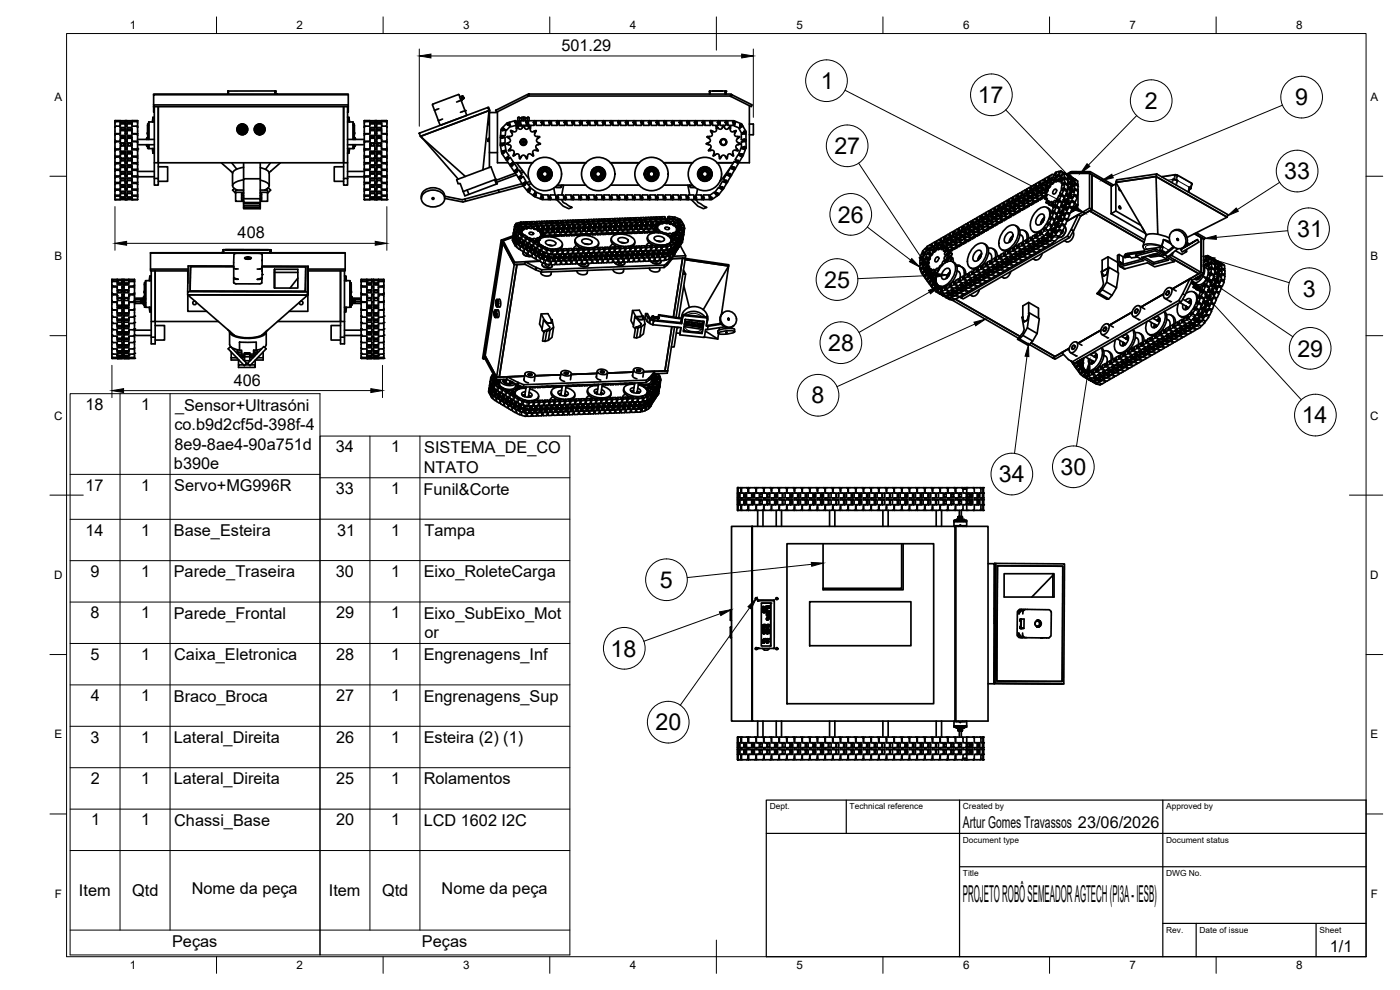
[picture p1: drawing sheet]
<svg xmlns="http://www.w3.org/2000/svg" width="420mm" height="297mm" viewBox="0 0 420 297" stroke-linecap="round" stroke-linejoin="round" font-family="sans-serif">
<defs><g id="words">
<g font-size="7">
<text x="246.3" y="26.7">1</text>
<text x="293.4" y="31">17</text>
<text x="343.6" y="32.7">2</text>
<text x="388.7" y="31.6">9</text>
<text x="250.4" y="46.3">27</text>
<text x="385.4" y="53.8">33</text>
<text x="251.5" y="66.8">26</text>
<text x="389.3" y="71.1">31</text>
<text x="247.3" y="86.3">25</text>
<text x="390.9" y="89.1">3</text>
<text x="248.5" y="105.3">28</text>
<text x="389.4" y="107">29</text>
<text x="243.6" y="121.1">8</text>
<text x="390.7" y="127">14</text>
<text x="318.2" y="142.5">30</text>
<text x="299.8" y="144.7">34</text>
<text x="198.1" y="176.4">5</text>
<text x="183.2" y="197">18</text>
<text x="196.7" y="219.2">20</text>
<text x="289" y="270.6">PROJETO ROBÔ SEMEADOR AGTECH (PI3A - IESB)</text>
</g>
<g font-size="4.9">
<text x="168.5" y="15.3">501.29</text>
<text x="71.3" y="71.6">408</text>
<text x="70.2" y="115.7">406</text>
<text x="25.7" y="123">18</text>
<text x="42.4" y="123">1</text>
<text x="52.5" y="123.2">_Sensor+Ultrasóni</text>
<text x="52.3" y="129.1">co.b9d2cf5d-398f-4</text>
<text x="52.3" y="134.9">8e9-8ae4-90a751d</text>
<text x="100.8" y="135.7">34</text>
<text x="117.3" y="135.7">1</text>
<text x="127.3" y="135.9">SISTEMA_DE_CO</text>
<text x="52.2" y="140.8">b390e</text>
<text x="127.1" y="141.8">NTATO</text>
<text x="25.7" y="147.2">17</text>
<text x="42.4" y="147.2">1</text>
<text x="52.3" y="147.4">Servo+MG996R</text>
<text x="100.8" y="148.3">33</text>
<text x="117.3" y="148.3">1</text>
<text x="127.1" y="148.4">Funil&amp;Corte</text>
<text x="25.7" y="160.7">14</text>
<text x="42.4" y="160.7">1</text>
<text x="52.2" y="160.8">Base_Esteira</text>
<text x="101.2" y="160.7">31</text>
<text x="117.3" y="160.7">1</text>
<text x="127.4" y="160.8">Tampa</text>
<text x="27.2" y="173.2">9</text>
<text x="42.4" y="173.2">1</text>
<text x="52.2" y="173.2">Parede_Traseira</text>
<text x="100.8" y="173.1">30</text>
<text x="117.3" y="173.1">1</text>
<text x="127.1" y="173.3">Eixo_RoleteCarga</text>
<text x="27.2" y="185.6">8</text>
<text x="42.4" y="185.6">1</text>
<text x="52.2" y="185.6">Parede_Frontal</text>
<text x="100.8" y="185.5">29</text>
<text x="117.3" y="185.5">1</text>
<text x="127.1" y="185.7">Eixo_SubEixo_Mot</text>
<text x="127.4" y="191.5">or</text>
<text x="27.2" y="198">5</text>
<text x="42.4" y="198">1</text>
<text x="52.3" y="198.1">Caixa_Eletronica</text>
<text x="100.8" y="198">28</text>
<text x="117.3" y="198">1</text>
<text x="127.1" y="198.1">Engrenagens_Inf</text>
<text x="27.3" y="210.4">4</text>
<text x="42.4" y="210.4">1</text>
<text x="52.2" y="210.5">Braco_Broca</text>
<text x="100.9" y="210.4">27</text>
<text x="117.3" y="210.4">1</text>
<text x="127.1" y="210.6">Engrenagens_Sup</text>
<text x="27.2" y="222.8">3</text>
<text x="42.4" y="222.8">1</text>
<text x="52.2" y="222.9">Lateral_Direita</text>
<text x="100.9" y="222.8">26</text>
<text x="117.3" y="222.8">1</text>
<text x="127.1" y="223">Esteira (2) (1)</text>
<text x="27.2" y="235.3">2</text>
<text x="42.4" y="235.3">1</text>
<text x="52.2" y="235.3">Lateral_Direita</text>
<text x="100.8" y="235.3">25</text>
<text x="117.3" y="235.3">1</text>
<text x="127.1" y="235.3">Rolamentos</text>
<text x="27.3" y="247.7">1</text>
<text x="42.4" y="247.7">1</text>
<text x="52.3" y="247.8">Chassi_Base</text>
<text x="100.9" y="247.7">20</text>
<text x="117.3" y="247.7">1</text>
<text x="127.2" y="247.8">LCD 1602 I2C</text>
<text x="289" y="248.5">Artur Gomes Travassos 23/06/2026</text>
<text x="23.7" y="268.8">Item</text>
<text x="39.7" y="268.8">Qtd</text>
<text x="57.6" y="268.4">Nome da peça</text>
<text x="98.7" y="268.8">Item</text>
<text x="114.7" y="268.8">Qtd</text>
<text x="132.5" y="268.4">Nome da peça</text>
<text x="51.6" y="284.1">Peças</text>
<text x="126.6" y="284.1">Peças</text>
<text x="399.1" y="285.7">1/1</text>
</g>
<g font-size="3.5">
<text x="39" y="8.8">1</text>
<text x="89" y="8.8">2</text>
<text x="139" y="8.8">3</text>
<text x="189" y="8.8">4</text>
<text x="239" y="8.8">5</text>
<text x="289" y="8.8">6</text>
<text x="339" y="8.8">7</text>
<text x="389" y="8.8">8</text>
<text x="16.3" y="30.2">A</text>
<text x="411.3" y="30.2">A</text>
<text x="16.3" y="78">B</text>
<text x="411.3" y="78">B</text>
<text x="16.2" y="125.9">C</text>
<text x="411.2" y="125.9">C</text>
<text x="16.2" y="173.7">D</text>
<text x="411.2" y="173.7">D</text>
<text x="16.3" y="221.6">E</text>
<text x="411.3" y="221.6">E</text>
<text x="16.4" y="269.4">F</text>
<text x="411.4" y="269.4">F</text>
<text x="39" y="290.8">1</text>
<text x="89" y="290.8">2</text>
<text x="139" y="290.8">3</text>
<text x="189" y="290.8">4</text>
<text x="239" y="290.8">5</text>
<text x="289" y="290.8">6</text>
<text x="339" y="290.8">7</text>
<text x="389" y="290.8">8</text>
</g>
<g font-size="2.5">
<text x="231" y="242.9">Dept.</text>
<text x="255" y="242.9">Technical reference</text>
<text x="289" y="242.9">Created by</text>
<text x="350" y="242.9">Approved by</text>
<text x="289" y="252.8">Document type</text>
<text x="350" y="252.8">Document status</text>
<text x="289" y="262.9">Title</text>
<text x="350" y="262.9">DWG No.</text>
<text x="350" y="279.9">Rev.</text>
<text x="360" y="279.9">Date of issue</text>
<text x="396" y="279.9">Sheet</text>
</g>
</g></defs>
<!-- layer: Visible -->
<g fill="none" stroke="#000" stroke-width=".51">
<path d="M34.5 36.2h6.8M34.5 36.2v.4M34.5 36.6v1.5M34.5 38.1v2M34.5 38.1h.1M34.5 36.2h.1M36.1 36.2v.3l-1.6 .1M36.1 37.1h1.5M36.1 36.6h1.5v.3h-1.5zM36.1 37.1v.8h-1.2l-.4 .3M36.1 38.3h1.5v.6h-1.5zM36.1 38.7h1.5"/>
<path d="M36.1 37.2h1.5M36.1 39.2h1.5M36.3 38.7v.2M37.4 38.7v.2M37.6 36.2v.3h.5v-.3M37.6 37.1v.8h.5v-.8M38.1 37.1h1.5M38.1 36.6h1.5v.3h-1.5zM38.1 38.3h1.5v.6h-1.5zM38.1 38.7h1.5M38.1 37.2h1.5M38.1 39.2h1.5"/>
<path d="M38.3 38.7v.2M39.4 38.7v.2M39.6 36.2v.3l1.7 .1M39.6 37.1v.8h1.3l.4 .3M41.3 38.1h.1M41.3 36.2v.4M41.3 36.6v1.5M41.3 38.1v1.9M41.3 36.2h.1M44.3 39.8v.4M44.3 39.9v1.9M44.6 37.6h-.3v2.4"/>
<path d="M44.6 37.2h-.3v.4M44.7 36.6v5.2M44.7 36.6l-.1 5.2M44.7 36.6h1.6M45.9 35.2l-.2 1.4M46.1 28.4v-.2h58.4v.2M46.1 32v1.7h.2M46.3 32v16.8h1.2v-16.8v16.8h55.6v-16.8v16.8h1.2v-16.8M46.3 35.2h-.4v1.4M68.4 27.4h.1M68.4 27.4v.8M68.5 27.4v.8"/>
<path d="M71.4 38.9v.1M71.4 38.8h.1M71.4 39.1l.1 .1M71.4 38.7v.1M71.5 38.5l-.1 .1M71.5 39h.1M71.4 38.6h.1M71.5 38.4h.1M71.6 39.1h.1M71.6 38.3h.1M71.5 39.2h.1M71.5 39.4l.1 .2"/>
<path d="M71.6 39.3h.1M71.6 38.8h.1M71.6 38.4h.1M71.6 38.7h.1M71.6 39.4h.1M71.6 38.2h.1M71.6 39.6l.1 .1M71.6 38.1v.1M71.6 38.1h.1M71.6 39.2h.1M71.6 39h.1M71.7 38.3h.1"/>
<path d="M71.6 38.6h.1M71.8 39.1h.1M71.7 38.8v.1M71.7 38.9h.1M71.7 38.7h.1M71.7 39h.1M71.7 38h.1M71.7 39.1l.1 .1M71.7 38.4h.1M71.7 39.7l.2 .1M71.7 38v.1M71.8 39.4h.1"/>
<path d="M71.8 39.3h.1M71.8 38.8h.1M71.8 38h.1M71.8 38.7h.1M71.8 38.4l-.1 .2M71.8 38.4h.1M71.8 39.3l.2 .2M71.8 38.2h.1M71.8 38.6h.1M71.8 39.6h.1M71.9 39.1h.1M71.8 39.2h.1"/>
<path d="M71.8 39h.1M71.9 38.3h.1M71.8 37.9l-.1 .1M71.9 39.4h.1M71.9 37.9h.1M71.9 38.8h.1M71.9 38h.1M71.9 38.4h.1M71.9 38.7h.1M71.9 39.7h.1M71.9 39.3h.1M71.9 39.8h.1"/>
<path d="M71.9 38.2h.1M71.9 39.2h.1M71.9 39h.1M72.1 38.3h.1M71.9 38.6h.1M72 37.8h-.1M72 39.5l.1 .1M71.9 39.6h.1M72.1 39.1h.1M72.1 38.7h.1M72 39.9l.2 .1M72.1 37.9h.1"/>
<path d="M72.1 38h.1M72.1 38.4h.1M72.1 38.8h.1M72.1 38.9v.1M72.1 39.7h.1M72.1 39.4h.1M72.1 39.3h.1M72.1 38.6v.2M72.1 39.8h.1M72.1 38.5h.1M72.1 37.8h.1M72.1 38.2h.1"/>
<path d="M72.1 38.6h.1M72.1 39.2h.1M72.1 39.6h.1M72.1 39h.1M72.2 38.3h.1M72.2 39.1h.1M72.2 37.6l-.2 .1M72.2 39.3h.1M72.2 37.6h.1M72.2 38.7h.1M72.2 39.7l.2 .1M72.2 38.4l-.1 .1"/>
<path d="M72.2 38.8h.1M72.2 37.9h.1M72.2 38h.1M72.2 38.4h.1M72.2 39.3l.2 .1M72.2 39.8h.1M72.2 39.7h.1M72.2 39.4h.1M72.3 39.8h.1M72.3 39.4h.1M72.3 37.9l-.2 .1M72.3 39.6h.1"/>
<path d="M72.2 37.8h.1M72.3 38.3l-.1 .1M72.2 39.2h.1M72.2 39h.1M72.2 38.2h.1M72.2 38.6h.1M72.4 39.1h.1M72.3 40.1h.1M72.3 37.6h-.1M72.4 38.7h.1M72.4 37.6h.1M72.4 37.9h.1"/>
<path d="M72.4 38h.1M72.4 38.3h.1M72.4 38.2h.1M72.4 39.4h.1M72.4 39.3h.1M72.4 38.8h.1M72.4 38.4h.1M72.4 37.8v.1M72.4 39.8h.1M72.4 39.7h.1M72.4 39.4l.1 .1M72.4 39.8h.2"/>
<path d="M72.4 37.8h.1M72.4 38.6h.1M72.4 39.6h.1M72.4 39.2h.1M72.4 39h.1M72.5 38.3h.1M72.4 40h.1M72.6 39.1h.1M72.5 37.6h.1M72.5 37.8h-.1M72.5 38.2h-.1M72.5 38.8h.1"/>
<path d="M72.5 37.9h.1M72.5 38h.1M72.5 38.4h.1M72.5 38.7h.1M72.6 39.5h.1M72.6 39.8h.1M72.6 39.7h.1M72.6 39.4h.1M72.6 39.3h.1M72.6 38h.1M72.6 38.2h.1M72.6 37.5l-.2 .1"/>
<path d="M72.5 37.8h.1M72.6 38.4h.1M72.6 38.6h.1M72.6 37.5l.3 .1M72.6 40h.1M72.6 39.6h.1M72.7 39.1h.1M72.6 39.2h.1M72.7 38.3h.1M72.6 37.7l.2 .1M72.6 37.7v.1M72.7 38.2h-.1"/>
<path d="M72.7 39.5h.1M72.7 38.8h.1M72.7 37.7h.1M72.7 37.6h.1M72.7 37.9h.1M72.7 38h.1M72.7 39.9h.1M72.7 37.8h-.1M72.7 39.8v.1M72.7 39.3h.1M72.7 38.4h.1M72.7 38.7h.1"/>
<path d="M72.7 39.8h.1M72.7 39.7h.1M72.7 39.4h.1M72.7 37.8h.2M72.7 38.1h.1M72.7 39h.1M72.8 38.2h.1M72.7 37.8h.1M72.7 38.2h.1M72.8 39.9h.1M72.7 39.6h.1M72.7 39.2h.1"/>
<path d="M72.9 38.3h.1M72.7 40h.1M72.9 39.1h.1M72.8 39.5h-.1M72.9 38.8h.1M72.9 38.7h.1M72.9 37.6h.1M72.9 37.9h.1M72.9 38h.1M72.9 38.4h.1M72.9 39.8h-.1M72.9 38.2h.1"/>
<path d="M72.9 39.8h.1M72.9 39.7h.1M72.9 39.4h.1M72.9 39.3h.1M72.9 37.8h.1M72.9 39.2h.1M72.9 39h.1M72.9 38.6h.1M72.9 40h.1M72.9 39.6h.1M73 39.1h.1M73 38.3h.1"/>
<path d="M73 37.6h.1M73 37.9h.1M73 38h.1M73 37.8h.1M73 39.3h.1M73 38.8h.1M73 38.4h.1M73 38.7h.1M73 39.8h-.1M73 39.4l-.1 .1M73 39.8h.1M73 39.7h.1"/>
<path d="M73 39.4h.1M73.1 39.8h.1M73.1 37.6h.1M73 38.2h.1M73 39.2h.1M73 39h.1M73.2 38.3h.1M73 38.6h.1M73.1 37.9h.1M73.1 39.6h.1M73.2 39.1h.1M73.1 38.3l.1 .1"/>
<path d="M73.1 37.9l.2 .1M73.2 38.8h.1M73.2 37.6h.1M73.2 37.9h.1M73.2 38h.1M73.2 38.4h.1M73.2 39.7h.1M73.2 39.4h.1M73.2 39.3h.1M73.2 38.7h.1M73.2 37.6l.2 .1M73.2 39.8h.1"/>
<path d="M73.2 37.8h.1M73.2 39.3h-.1M73.2 38.4l.1 .1M73.2 39h.1M73.2 38.2h.1M73.2 38.6h.1M73.2 39.6h.1M73.2 39.2h.1M73.3 38.3h.1M73.3 39.1l-.1 .1M73.3 37.9h.1M73.3 40h-.1"/>
<path d="M73.3 39.1h.1M73.3 38.8h.1M73.3 38h.1M73.3 38.4h.1M73.3 38.7h.1M73.3 38.6h.1M73.4 39h.1M73.4 38.6v.2M73.4 39.6l-.2 .1M73.4 39.7h.1M73.4 39.4h.1M73.4 39.3h.1"/>
<path d="M73.4 38.9v.1M73.4 38.8h.1M73.4 38.2h.1M73.4 39.9h.1M73.3 37.8h.1M73.5 39.4h.1M73.4 39.2h.1M73.5 38.3h.1M73.4 38.4h.1M73.4 38.6h.1M73.4 39.9l-.1 .1M73.4 39.6h.1"/>
<path d="M73.5 39.1h.1M73.5 38.1l.1 .1M73.5 37.9h.1M73.5 38h.1M73.5 39.7h.1M73.5 39.3h.1M73.5 38.8h.1M73.5 38.4h.1M73.5 38.7h.1M73.5 37.8l.3 .3M73.5 39.4v.1M73.5 38.2h.1"/>
<path d="M73.5 38.6h.1M73.5 39.6h.1M73.5 39.2h.1M73.5 39h.1M73.7 38.3h.1M73.6 38.3h.1M73.7 39.1h.1M73.6 38.4h.1M73.7 38.8h.1M73.7 38h.1M73.7 38.4h.1M73.7 38.7h.1"/>
<path d="M73.7 38.4v.2M73.7 39.4h.1M73.7 39.3h.1M73.7 39.7l-.1 .1M73.7 39.1l-.1 .2M73.7 38.6h.1M73.7 39h.1M73.7 38.8v.1M73.7 39.2h.1M73.7 38.2h.1M73.8 39.1h.1M73.8 38.1l.1 .2"/>
<path d="M73.8 38.3h.1M73.8 38.8h.1M73.8 38.4h.1M73.8 38.7h.1M73.9 39.3h.1M73.9 39.5l-.2 .2M73.9 39h.1M73.9 38.6h.1M73.9 38.8h.1M73.9 38.4h.1M74 38.5v.1M74 39.1l-.1 .2"/>
<path d="M74 38.9v.1M74 38.7v.1M76.7 39.1h.1M76.6 38.7v.1M76.6 38.9v.1M76.6 39.1l.1 .2M76.7 38.9h.1M76.7 38.7h.1M76.7 38.5l-.1 .1M76.9 38.9h.1M76.7 38.4h.1M76.8 39.4h.1"/>
<path d="M76.9 38.7h.1M76.9 39.1h.1M76.9 38.5h.1M76.9 38.3h.1M76.8 38.2v.1M76.8 39.5l.1 .2M76.9 39.5h.1M76.9 39.3h.1M76.8 38.1v.1M77 39.5h.1M77 39.1h.1M77 38.3h.1"/>
<path d="M77 38.5h.1M77 38.7h.1M77 38.9h.1M77 39.3h.1M76.9 38.8v.1M76.9 39h.1M76.9 39.7l.2 .1M76.9 39.1l.1 .2M77 39.7h.1M77 38.1h.1M77 38.4l-.1 .2M77 37.9l-.1 .2"/>
<path d="M77.2 39.7h.1M77.2 39.3h.1M77.2 38.9h.1M77.2 39.1h.1M77.2 39.5h.1M77.2 38.1h.1M77.2 38.5h.1M77.2 38.3h.1M77.2 37.9h.1M77.1 37.8l-.1 .1M77.2 38.7h.1M77.1 39.4v.1"/>
<path d="M77.2 39.9l.2 .1M77.3 39.7h.1M77.2 38.1l-.1 .1M77.3 39.5h.1M77.3 39.1h.1M77.3 38.3h.1M77.3 38.5h.1M77.3 38.7h.1M77.3 38.9h.1M77.3 39.3h.1M77.3 37.9h.1M77.3 39.9h.1"/>
<path d="M77.3 38.8h.1M77.3 38.9v.1M77.3 38.1h.1M77.3 39.6l.1 .1M77.3 39h.1M77.3 38.6v.2M77.4 37.9h.1M77.5 39.7h.1M77.5 39.3h.1M77.5 39.1h.1M77.5 39.5h.1M77.5 39.9h.1"/>
<path d="M77.3 39.1l.2 .2M77.5 38.9h.1M77.5 38.1h.1M77.5 38.5h.1M77.5 38.3h.1M77.5 37.9h.1M77.4 39.7h.1M77.5 37.7h.1M77.4 37.9l-.1 .1M77.5 38.7h.1M77.4 38.4v.1M77.4 37.6l-.2 .1"/>
<path d="M77.6 39.9h.1M77.6 39.7h.1M77.5 39.8h.1M77.5 37.9h-.1M77.5 38.3l-.1 .1M77.6 39.5h.1M77.7 39.1h.1M77.7 38.5h.1M77.7 38.9h.1M77.6 39.3h.1M77.7 37.7h.1M77.7 37.9h.1"/>
<path d="M77.7 38.3h.1M77.7 38.1h.1M77.7 38.7h.1M77.6 39.8h.1M77.7 39.3h.1M77.6 39.4l.2 .1M77.6 37.6h.1M77.6 37.6h-.1M77.8 39.7h.1M77.8 39.3h.1M77.8 39.5h.1M77.8 39.9h.1"/>
<path d="M77.8 38.9h.1M77.8 38.1h.1M77.8 38.5h.1M77.8 38.3h.1M77.8 39.1h.1M77.8 37.9h.1M77.8 37.7h.1M77.8 38.7h.1M77.8 37.8h-.2M77.8 39.8h.1M78 39.9h.1M77.8 40.1h.1"/>
<path d="M78 39.5h.1M78 39.1h.1M77.8 37.5l-.1 .1M78 38.9h.1M78 39.3h.1M78 39.7h.1M78 37.7h.1M78 37.9h.1M78 38.3h.1M78 38.5h.1M78 38.1h.1M77.9 39.9h.1"/>
<path d="M77.9 39.5h.1M77.9 37.5l.2 .1M78 38.7h.1M77.9 37.7l-.1 .1M78 38.8h.1M78 38.1l-.4 .1M78.1 39.7h.1M78.1 39.3h.1M78.1 39.5h.1M78.1 39.9h.1M78 37.7l.3 .2M78 38.2h.1"/>
<path d="M78.1 38.9h.1M78.1 38.1h.1M78.1 38.5h.1M78.1 38.3h.1M78.1 39.1h.1M78.1 38.7h.1M78.1 37.9h.1M78.1 37.7h.1M78 39.8l-.1 .1M78.1 38.2h.1M78.1 39.5h-.1M78.2 37.6h.1"/>
<path d="M78.1 40.1h.1M78.3 39.9h.1M78.3 39.5h.1M78.3 39.1h.1M78.3 38.9h.1M78.3 39.3h.1M78.3 39.7h.1M78.3 37.7h.1M78.3 37.9h.1M78.3 38.3h.1M78.3 38.5h.1M78.3 38.1h.1"/>
<path d="M78.2 39.8h-.1M78.3 38.7h.1M78.3 38.2h.1M78.4 39.7h.1M78.3 37.6h.1M78.4 39.5h.1M78.4 39.9h.1M78.4 39.3h.1M78.5 38.9h.1M78.5 38.7h.1M78.5 38.5h.1M78.5 38.3h.1"/>
<path d="M78.4 39.1h.1M78.3 39.3l-.2 .2M78.5 37.9h.1M78.5 37.7h.1M78.3 38.3l.1 .1M78.4 37.9h.1M78.5 38.1h.1M78.5 39.1h.1M78.4 38.4l.1 .1M78.4 39.7l-.1 .1M78.4 37.6l.1 .1M78.6 39.5h.1"/>
<path d="M78.6 39.1h.1M78.6 38.9h.1M78.6 39.3h.1M78.6 39.7h.1M78.5 38h.1M78.6 37.9h.1M78.6 38.3h.1M78.6 38.5h.1M78.6 38.1h.1M78.5 37.7l.2 .1M78.6 39.9h.1M78.5 39.1l-.2 .2"/>
<path d="M78.6 38.7h.1M78.6 38.6v.2M78.6 38.9v.1M78.6 38.8h.1M78.6 39.9l-.2 .1M78.8 39.7h.1M78.8 39.3h.1M78.8 38.9h.1M78.8 38.7h.1M78.8 38.5h.1M78.8 39.1h.1M78.8 39.5h.1"/>
<path d="M78.6 39.5v.1M78.8 38.3h.1M78.8 37.9h.1M78.8 38.1h.1M78.7 39.5h.1M78.9 39.5h.1M78.9 39.1h.1M78.9 39.3h.1M78.8 39.8h-.1M79 38.3h.1M79 38.5h.1M79 38.1h.1"/>
<path d="M78.9 38.9h.1M78.8 39.3l-.1 .1M78.8 37.9l.1 .1M78.9 38.4v.2M78.9 38.7h.1M78.9 39.7l-.1 .1M79 38.7h.1M78.9 38l.1 .1M78.9 39.1v.1M78.9 38.6h.1M78.9 39h.1M78.9 38.8l.1 .1"/>
<path d="M79.1 39.3h.1M79.1 38.9h.1M79 38.1v.1M79.1 38.7h.1M79.1 38.5h.1M79.1 39.1h.1M79 39.6l-.1 .1M79.1 38.3h.1M79 39.5v.1M79.1 39.2h.1M79.1 39.4h.1M79.1 38.4h.1"/>
<path d="M79.2 38.5v.1M79.2 38.7v.1M79.2 39.1v.1M79.2 38.9v.1M79.2 38.8h.1M82.6 27.4v.8M82.6 27.4h.1M82.6 28.2h.6M82.6 28.2v-.2v.2M82.6 28h.1M82.6 27.4v.8v-.2M82.6 27.4l.1 .6"/>
<path d="M82.7 27.3l-14.3 .1M82.7 27.3h.1M82.7 27.4l-.1 .6M82.7 27.4v.6M104.3 36.6h1.7v5.2M104.3 35.2h.4M104.5 28.4v3.6h-58.4M104.5 31.5h-58.4v.5M104.5 28.4h-58.4v3.1M104.5 32v1.7h-.2M104.7 36.6v-1.4l.2 1.4M106 36.6v5.2"/>
<path d="M106 37.6h.4l-.1 2.4M106 37.2h.3v.4M106.3 39.9v1.9M106.4 39.8l-.1 .4M109.3 36.2h6.8M109.3 36.2v.4M109.3 36.6v1.5M109.3 38.1v1.9M109.3 38.1h.1M109.3 36.2h.1M109.7 36.5l-.4 .1M109.7 37.9l-.4 .3"/>
<path d="M111 36.2v.3h-1.3M111 37.1h1.5M111 36.6h1.5v.3h-1.5zM111 37.1v.8h-1.3M111 38.3h1.5v.6h-1.5zM111 38.7h1.5M111 37.2h1.5M111 39.2h1.5M111.2 38.7v.2M112.3 38.7v.2M112.5 36.2v.3h.6v-.3M112.5 37.1v.8h.6v-.8"/>
<path d="M113.1 37.1h1.4M113.1 36.6h1.4v.3h-1.4zM113.1 38.3h1.4v.6h-1.4zM113.1 38.7h1.4M113.1 37.2h1.4M113.1 39.2h1.4M113.3 38.7v.2M114.3 38.7v.2M114.5 36.2v.3l1.6 .1M114.5 37.1v.8h1.2l.4 .3M116.1 38.1h.1M116.1 36.2v.4"/>
<path d="M116.1 36.6v1.5M116.1 38.1v2M116.1 36.2h.1M125.8 40l20.6-7.8 .4 1-20.6 7.7zM130.4 33.1l1.2 3.1M131.7 32.6l-1.3 .5M132.8 35.7l-1.2 .5 .4 1.2 .3 .1M134 36.9h-.1M137.9 29.1l.4 .8M138 29l-.2-.5-.3-.1-7.6 2.8-.1 .3 .6 1.6M138.3 35.3h.1M138.3 29.9l1.7 4.7-7.7 3"/>
<path d="M138.3 30.1l-1.3 .5M138.6 29.4v.1M138.8 28.8l.2 .5-.4 .1v.2l.5-.2M138.8 28.8l-.9 .3M138.8 29.3l-.2 .2M138.8 28.8l.2 .4M138.9 29.4h.1M138.9 29.3h.1M139 29.3h.1M139 29.3l-.1 .1M139 29.2l-.1-.4 .1 .5M139 29.2v.1"/>
<path d="M139 29.4l.1 .2zM139.1 29.4v.2zM139.1 29.5h.1M139.1 29.6l-.9 .3M139.1 29.6h.1M139.5 33.2l-1.3 .5M139.5 33.2h.1M146.4 32.2h.2l.4 .9-.2 .1-1.9 17.8M146.8 36.4v1zM146.9 33.8l.1-.7-20.8 7.8 13.5 12M148.8 33.1l9.6-4.8 .3 .5-9.7 4.9zM149.3 33.8h-2.4v12h2.4"/>
<path d="M149.3 33.5v15.3h3.2M150.5 38.6l1.6-1.6a.5 .5 0 0 1 .7 0 .5 .5 0 0 1 0 .7l.3 .3-1 1-.2 .2-.3-.3M150.9 38.2l.7 .7M151.1 39l-.2 .2-.2-.2M151.6 38.9l-.1 .1M152.5 37.1l-.2 .2 .1 .2M152.9 36.7l.3 1M153.2 37.7h-.3M153.5 39.8l.3 .4-.3 .6-1.3 .2 .5 .5M153.9 39.4l-.7-.2 .3 .6M153.9 39.4l-.4 .4M154.5 36.2l-2.1 .6"/>
<path d="M154.5 36.2a.5 .5 0 0 1 .7 .4 .5 .5 0 0 1-.4 .6l.1 .4-1.3 .3-.3 .1-.1-.3M155 38.6a.7 .7 0 0 1-.2 .8 .7 .7 0 0 1-.9 0M155.3 36.7l-.1 1.4M155.3 36.7l.5 .5M155.3 36.6l-.1 1.4M155.5 38.3l-.5 .3M155.5 38.3l-.5-.4v.7M155.5 36.6h.4M155.8 35.2l-.4 .2v1M155.8 36.2h2.2M155.8 37.2h.5M155.8 36.2l-.5 .5"/>
<path d="M155.8 35.2l.1 .3M155.9 35.5h.6M156.3 37.6h-.9l-.1 .6M156.3 37.2v.4h1.7M156.3 36.2v1M156.3 37.5l-.1 .1M156.5 35.5a.39 .39 0 0 1 0 .6 .39 .39 0 0 1-.5 0 .39 .39 0 0 1-.1-.6M156.8 38.1a.7 .7 0 0 1-.5 .7 .7 .7 0 0 1-.8-.5M156.9 37.8h-1.3l-.1 .6M157 37.6l-.2 .5M157 35.2h-.4l-.1 .3M157.2 35.2h.4v.3"/>
<path d="M157.2 35.2h-.2v1M157.2 35.2v1M157.2 37.6l.2 .5M157.3 37.8h1.3v.6M157.4 38.1h-.6M157.4 38.1a.7 .7 0 0 0 .5 .7 .7 .7 0 0 0 .8-.5M157.6 35.5h.6M157.6 35.5a.39 .39 0 0 0 .1 .6 .39 .39 0 0 0 .5 0 .39 .39 0 0 0 0-.6M157.8 36.6h.4M158 37.6h.6M158 37.2v.4M158 36.2a.5 .5 0 0 1 .5 .5 .5 .5 0 0 1-.5 .5"/>
<path d="M158 36.2h2.3a.5 .5 0 0 1 .5 .5 .5 .5 0 0 1-.5 .5v.4h-1.7v-.4M158 37.2h.6M158.3 35.5v-.3h.4l.1 1M158.6 36.2v1M158.7 28.2h60.8v.6h-60.8zM158.7 38.3l.5-.4v.7M158.7 38.3l.5 .3M158.8 37.6v.6M158.9 37.6v.5M159 37.6v.4M159.2 38.6a.72 .72 0 0 0 .2 .8 .72 .72 0 0 0 .9 0M160.3 39.4l.4 .4"/>
<path d="M160.3 39.4l.6-.2-.2 .6M160.3 36.2h2.3a.5 .5 0 0 1 .5 .5 .5 .5 0 0 1-.5 .5v.4h-1.7v-.4M160.3 37.2h.6M160.7 39.8a.71 .71 0 0 0-.2 .8 .71 .71 0 0 0 .9 .4M160.9 36.2v1M162.6 37.2h.1M162.7 36.2h2.2a.5 .5 0 0 1 .5 .5 .5 .5 0 0 1-.5 .5v.4h-1.7v-.4M162.7 37.2h.5M162.7 36.2h-.1M163.2 36.2v1M165 37.2h.1M165 36.2h2.2"/>
<path d="M165 37.2h.5M165 36.2h.1M165.5 37.2v.4h1.7v-.4M165.5 36.2v1M167.2 36.2h2.3a.5 .5 0 0 1 .5 .5 .5 .5 0 0 1-.5 .5v.4h-1.7v-.4h-.6a.5 .5 0 0 0 .5-.5 .5 .5 0 0 0-.5-.5zM167.8 36.2v1M169.5 37.2h.1M169.6 36.2h2.2a.5 .5 0 0 1 .5 .5 .5 .5 0 0 1-.5 .5v.4h-1.7v-.4M169.6 37.2h.5M169.6 36.2h-.1M170.1 36.2v1M171.9 37.2h.1"/>
<path d="M171.9 36.2h2.2M171.9 37.2h.5M171.9 36.2h.1M172.4 37.2v.4h1.7v-.4M172.4 36.2v1M174.1 36.2h2.3a.5 .5 0 0 1 .5 .5 .5 .5 0 0 1-.5 .5v.4h-1.7v-.4h-.6a.5 .5 0 0 0 .5-.5 .5 .5 0 0 0-.5-.5zM174.7 36.2v1M176.4 37.2h.1M176.5 36.2h2.2a.5 .5 0 0 1 .5 .5 .5 .5 0 0 1-.5 .5v.4h-1.7v-.4M176.5 37.2h.5M176.5 36.2h-.1M177 36.2v1"/>
<path d="M178.8 37.2h.1M178.8 36.2h2.2M178.8 37.2h.5M178.8 36.2h.1M179.3 37.2v.4h1.7v-.4M179.3 36.2v1M181 36.2h2.3a.5 .5 0 0 1 .5 .5 .5 .5 0 0 1-.5 .5v.4h-1.7v-.4h-.6a.5 .5 0 0 0 .5-.5 .5 .5 0 0 0-.5-.5zM181.6 36.2v1M183.3 37.2h.1M183.4 36.2h2.2M183.4 37.2h.5M183.4 36.2h-.1"/>
<path d="M183.9 37.2v.4h1.7v-.4M183.9 36.2v1M185.6 36.2a.5 .5 0 0 1 .5 .5 .5 .5 0 0 1-.5 .5M185.7 36.2h2.2a.5 .5 0 0 1 .5 .5 .5 .5 0 0 1-.5 .5v.4h-1.7v-.4M185.7 37.2h.5M186.2 36.2v1M188 36.2h2.2a.5 .5 0 0 1 .5 .5 .5 .5 0 0 1-.5 .5v.4h-1.7v-.4M188 37.2h.5M188.5 36.2v1M190.2 37.2h.1M190.3 36.2h2.2M190.3 37.2h.5"/>
<path d="M190.3 36.2h-.1M190.8 37.2v.4h1.7v-.4M190.8 36.2v1M192.5 36.2a.5 .5 0 0 1 .5 .5 .5 .5 0 0 1-.5 .5M192.6 36.2h2.2a.5 .5 0 0 1 .5 .5 .5 .5 0 0 1-.5 .5v.4h-1.7v-.4M192.6 37.2h.5M193.1 36.2v1M194.9 36.2h2.2a.5 .5 0 0 1 .5 .5 .5 .5 0 0 1-.5 .5v.4h-1.7v-.4M194.9 37.2h.5M195.4 36.2v1M197.1 37.2h.1M197.2 36.2h2.2"/>
<path d="M197.2 37.2h.5M197.2 36.2h-.1M197.7 37.2v.4h1.7v-.4M197.7 36.2v1M199.4 36.2a.5 .5 0 0 1 .5 .5 .5 .5 0 0 1-.5 .5M199.5 36.2h2.2a.5 .5 0 0 1 .5 .5 .5 .5 0 0 1-.5 .5v.4h-1.7v-.4M199.5 37.2h.5M200 36.2v1M201.8 36.2h2.2a.5 .5 0 0 1 .5 .5 .5 .5 0 0 1-.5 .5v.4h-1.7v-.4M201.8 37.2h.5M202.3 36.2v1M204 37.2h.1"/>
<path d="M204.1 36.2h2.2M204.1 37.2h.5M204.1 36.2h-.1M204.6 37.2v.4h1.7v-.4M204.6 36.2v1M206.3 36.2a.5 .5 0 0 1 .5 .5 .5 .5 0 0 1-.5 .5M206.4 36.2h2.2a.5 .5 0 0 1 .5 .5 .5 .5 0 0 1-.5 .5v.4h-1.7v-.4M206.4 37.2h.5M206.9 36.2v1M208.7 36.2h2.2a.5 .5 0 0 1 .5 .5 .5 .5 0 0 1-.5 .5v.4h-1.7v-.4M208.7 37.2h.5M209.2 36.2v1"/>
<path d="M211 37.2h.1M211 36.2h2.2M211 37.2h.5M211 36.2h.1M211.5 37.2v.4h1.7v-.4M211.5 36.2v1M212.9 27.4l.1 .8M212.9 27.4v.8M212.9 27.4h.1M213 27.3l-.1 .1M213 27.3h4.8M213 27.3h.1"/>
<path d="M213.2 36.2h2.3a.5 .5 0 0 1 .5 .5 .5 .5 0 0 1-.5 .5v.4h-1.7v-.4h-.6a.5 .5 0 0 0 .5-.5 .5 .5 0 0 0-.5-.5zM213.5 39.8l.3 .6-.3 .4-.4 .2M213.8 36.2v1M213.9 39.4l-.4 .4M214 27.3h2.8zM214 27.3h.1M215.5 38.3l-.3-.3h-.3a1.04 1.04 0 0 1-.5 1.6l-1.1-.5 .2 .7M215.5 38.3l.2 .3M215.5 38.3l-.5 .3M215.6 36.2h2.2a.5 .5 0 0 1 .5 .5 .5 .5 0 0 1-.5 .5v.4h-1.7v-.4M215.6 37.2h.5M216.1 36.2v1"/>
<path d="M216.8 38.1l-.3 .6-.4 .1-.4-.2M217 37.6l-.2 .5M217.2 37.6l.2 .5M217.4 38.1a.7 .7 0 0 0 .5 .7 .7 .7 0 0 0 .8-.5M217.4 38.1h-.5M217.7 28.2v-.8l.1 .8M217.8 27.4v.8M217.9 37.2h.1M217.9 36.2h2.2M217.9 37.2h.5M217.9 36.2h.1M218.4 37.2v.4h1.7v-.4"/>
<path d="M218.4 36.2v1M218.7 38.3l.5-.4v.7M218.7 38.3l.5 .3M219.1 28.8l.3 .2M219.2 38.6a.71 .71 0 0 0 .2 .8 .71 .71 0 0 0 .9 0M219.6 28.4l6.1 3.1-.2 .5-6.1-3zM220.1 37.3l.4 .1M220.1 36.2a.5 .5 0 0 1 .5 .5 .5 .5 0 0 1-.5 .5M220.3 36.7l-.2-.2-.2 .2M220.3 39.4l.6-.2-.2 .6M220.3 39.4l.4 .4M220.3 36.3h.1"/>
<path d="M220.4 36.3l2 .8M220.7 39.8a.71 .71 0 0 0-.2 .8 .71 .71 0 0 0 .9 .4h.6l-.5 .5M220.8 36.5l-.3 .9M222 38.2l.1 .2M222.1 38.4l-.4 .2 .9 1.4 .3-.2M222.4 37.1a.5 .5 0 0 1 .3 .7 .5 .5 0 0 1-.6 .2l-.2 .4-1.6-.6 .2-.4M222.4 37.5l-.2-.1-.1 .2M222.7 37.4h.1M222.7 37.4l1.1 1.9a.5 .5 0 0 1-.2 .7 .5 .5 0 0 1-.7-.2M222.9 39.9v.3M223 37.9l-.9 .5M223.6 39.5l-.3-.1-.1 .3"/>
<path d="M223.9 39.6v2.3a.5 .5 0 0 1-.5 .5 .5 .5 0 0 1-.5-.5M224.9 31.7v17.1h-3.2M224.9 37.2h1.1M226 37.2v3.2M34.5 46.8v2M34.5 48.8v2M34.5 50.8v2M34.5 52.8v2M34.5 54.8v2M34.5 56.8v1.8M34.5 59.9h1.6v-.3h1.5v.3h.5M34.5 58.6v1.3"/>
<path d="M34.5 59.9h3.6M34.5 42.4l.1 .3M34.5 40.1v.4M34.5 40.1h1.6M34.5 44.7h1.6M34.5 46.8h1.6M34.5 48.8h1.6M34.5 50.8h1.6M34.5 52.8h1.6M34.5 54.8h1.6M34.5 56.8h1.6M34.5 58.6h1.6"/>
<path d="M34.5 57.3l.4-.3h1.2v-.8h1.5v.8h.5v-.8h1.5v.8h1.3l.4 .3M34.5 44.7v2.1M34.9 40.2h1.2v-1.2h1.5v1.2h.5v-1.2h1.5v1.2h1.3l.4 .4M34.9 42.5h1.2v-1h1.5v1h.5v-1h1.5v1h1.3l.4 .4M34.9 40.1v.1M34.9 42.4v.1M34.9 42.5l-.4 .4v1.8M34.9 49.1l-.4 .3M34.9 55l-.4 .4M34.9 40.2l-.4 .4v1.8h1.6M36.1 40.6h1.5v.7h-1.5zM36.1 42.9h1.5v.7h-1.5z"/>
<path d="M36.1 45.4h1.5v.6h-1.5zM36.1 47.5h1.5v.6h-1.5zM36.1 49.5h1.5v.6h-1.5zM36.1 51.5h1.5v.6h-1.5zM36.1 53.5h1.5v.5h-1.5zM36.1 55.4h1.5v.6h-1.5zM36.1 57.4h1.5v.5h-1.5zM36.1 59.1h1.5v.4h-1.5zM36.1 43h1.5M36.1 45.7h1.5M36.1 47.6h1.5M36.1 49.6h1.5"/>
<path d="M36.1 51.6h1.5M36.1 53.5h1.5M36.1 55.5h1.5M36.3 45.4v.3M36.3 43.4v.2M36.3 40.6v.4M36.3 43v.4l.1-.4M36.3 41.3l.1-.3v.3M36.4 47.5h.1M36.4 47.5v.1M36.4 41h.8M37.3 47.5l-.1 .1"/>
<path d="M37.3 43l.1 .4v-.4M37.3 41.3l-.1-.3 .2 .3M37.4 45.4v.3M37.4 43.4v.2M37.4 40.6v.4M37.6 48.6v-.4h-1.5v.9h-1.2M37.6 48.6v.5h.5v-.5M37.6 50.6v-.4h-1.5v.9h-1.4l-.2 .3M37.6 50.6v.5h.5v-.5M37.6 54.5v-.3h-1.5v.8h-1.2M37.6 54.6v.4h.5v-.4M37.6 48.6h.1"/>
<path d="M37.6 50.6h.1M37.6 54.5v.1M37.6 40.1h.5M37.6 42.4h.5M37.6 44.7h.5M37.6 46.8h.5M37.6 48.8h.5M37.6 50.8h.5M37.6 52.8h.5M37.6 54.8h.5M37.6 56.8h.5M37.6 58.6h.5"/>
<path d="M38.1 40.6h1.5v.7h-1.5zM38.1 42.9h1.5v.7h-1.5zM38.1 45.4h1.5v.6h-1.5zM38.1 48.6v-.4h1.5v.9h1.3M38.1 47.5h1.5v.6h-1.5zM38.1 50.6v-.4h1.5v.9h1.5l.2 .3M38.1 49.5h1.5v.6h-1.5zM38.1 51.5h1.5v.6h-1.5zM38.1 54.5v-.3h1.5v.8h1.3M38.1 53.5h1.5v.5h-1.5zM38.1 55.4h1.5v.6h-1.5zM38.1 57.4h1.5v.5h-1.5z"/>
<path d="M38.1 59.9v-.3h1.5v.3M38.1 59.1h1.5v.4h-1.5zM38.1 59.9h1.5M38.1 48.6h.1M38.1 50.6h.1M38.1 54.5v.1M38.1 43h1.5M38.1 45.7h1.5M38.1 47.6h1.5M38.1 49.6h1.5M38.1 51.6h1.5M38.1 53.5h1.5"/>
<path d="M38.1 55.5h1.5M38.3 45.4v.3M38.3 43.4v.2M38.3 40.6v.4M38.3 43v.4l.1-.4M38.3 41.3l.2-.3-.1 .3M38.4 47.5l.1 .1M38.5 41h.8M39.3 47.5v.1M39.3 43l.1 .4v-.4M39.3 41.3v-.3l.1 .3M39.4 45.4v.3"/>
<path d="M39.4 43.4v.2M39.4 40.6v.4M39.6 59.9h1.7M39.6 40.1h1.7M39.6 42.4h1.7M39.6 44.7h1.7M39.6 46.8h1.7M39.6 48.8h1.7M39.6 50.8h1.7M39.6 52.8h1.7M39.6 54.8h1.7M39.6 56.8h1.7"/>
<path d="M39.6 58.6h1.7M40.9 49.1l.4 .3M40.9 55l.4 .4M41.3 44.7v.1M41.3 45.3l-.2-.3-1.5-.1v-1.1h-1.5v1.1h-.5v-1.1h-1.5v1.1l-1.4 .1-.2 .3M41.3 47.5l-.2-.3-1.5-.1v-.9h-1.5v.9h-.5v-.9h-1.5v.9l-1.4 .1-.2 .3M41.3 53.4l-.2-.3h-1.5v-.9h-1.5v.9h-.5v-.9h-1.5v.9h-1.4l-.2 .3M41.3 59.1l-.4-.3h-1.3v-.7h-1.5v.7h-.5v-.7h-1.5v.7h-1.2l-.4 .3M41.3 41.9v.5M41.3 42.4v2.3M41.3 44.7v2.1M41.3 46.8v2"/>
<path d="M41.3 48.8v2M41.3 50.8v2M41.3 52.8v2M41.3 54.8v2M41.3 56.8v1.8M41.3 58.6v1.3M41.3 40v1.9M41.3 53h5M41.3 51.4h5M41.3 43.4h5M41.3 41.8h5M44 43.4l.1 .3"/>
<path d="M44.1 43.4v.5h.2M44.1 41.5l-.1 .3M44.3 43.4v1.1h.3M44.3 41.3h-.2v.5M44.6 43.4l.1 1.1M44.7 43.4v1.2h1.6M45.7 44.6l.2 1.4v-1.4M45.9 46h.4M46.3 53.5h1.2v2h-1.2zM46.3 48.8v4.7M47.5 50h2.8v4.4h-2.8M47.5 48.8v4.7"/>
<path d="M66.4 48.8l3.4 3M69.5 48.8l1.6 2M70.3 56.6l-.5 .4 .9 1M72.4 40.1h.1M72.5 40.1h.1M72.5 58.4l.6 .6M72.5 59.4h.6M72.7 40.1h.1M72.7 58.6h.4M73 40.1h-.2M73.1 59.6v1.2h5v.3M73.1 58h-.6v2.1h.6"/>
<path d="M73.1 57.7h-2.4v2.7l2.4 .1M73.1 57h-2.4v.7M73.1 48.8v4.8M73.1 53.9l-2.5 .8a1.02 1.02 0 0 0-.8 1 1.02 1.02 0 0 0 .8 1l.6 .3M73.1 50.2l-2.1 .6a1.6 1.6 0 0 0-1.2 1.2v3.7M73.2 40l-.2 .1M77.4 40l.1 .1M77.6 40.1h.1M77.7 40.1h.3M78 40.1h.1M78.1 48.8v10.8M78.1 53.6h-5v6h5v1.2"/>
<path d="M78.1 58h.4v2.1h-.4M78.1 57.7h2.2v2.7h-2.2M78.1 57h2.2v.7M78.1 58.6h.2M78.1 59.4h.4M78.1 54.1l2.2 .8a.99 .99 0 0 1 .5 1 .99 .99 0 0 1-.8 .8l-.6 .3M78.1 50.3l1.5 .5a1.66 1.66 0 0 1 1.2 1.2v3.7M78.3 40.1h-.2M78.5 58.4l-.4 .4M80.3 56.5l-.5 .5M80.5 56.4l.7 .6-.9 1M81.2 48.8l-1.5 2"/>
<path d="M84.2 48.8l-3.4 3M103.1 53.5h1.2v2h-1.2zM103.1 50h-2.8v4.4h2.8M103.1 48.8v4.7M104.3 48.8v4.7M104.3 53h5M104.3 51.4h5M104.3 43.4h5M104.3 41.8h5M104.7 44.6v1.4h-.4M104.9 44.6l-.2 1.4M106 43.4v1.2h-1.7"/>
<path d="M106 43.4v1.1M106.3 43.4v1.1h-.3M106.3 41.3h.2v.5M106.5 43.4v.5h-.2M106.5 41.5l.2 .3M106.7 43.4l-.2 .3M109.3 41.9v.5M109.3 42.4v2.3M109.3 44.7v2.1M109.3 46.8v2M109.3 48.8v2M109.3 50.8v2"/>
<path d="M109.3 52.8v2M109.3 54.8v2M109.3 56.8v1.8M109.3 58.6v1.3M109.3 59.9h1.7M109.3 40.1h1.7M109.3 42.4h1.7M109.3 44.7h1.7M109.3 46.8h1.7M109.3 48.8h1.7M109.3 50.8h1.7M109.3 52.8h1.7"/>
<path d="M109.3 54.8h1.7M109.3 56.8h1.7M109.3 58.6h1.7M109.3 40v1.9M109.4 44.7l-.1 .1M109.7 40.2h1.3v-1.2h1.5v1.2h.6v-1.2h1.4v1.2h1.2M109.7 42.5h1.3v-1h1.5v1h.6v-1h1.4v1h1.2M109.7 44.9h1.3v-1.1h1.5v1.1h.6v-1.1h1.4v1.1l1.4 .1 .2 .3M109.7 47.1h1.3v-.9h1.5v.9h.6v-.9h1.4v.9l1.4 .1 .2 .3M109.7 53.1h1.3v-.9h1.5v.9h.6v-.9h1.4v.9h1.4l.2 .3M109.7 57h1.3v-.8h1.5v.8h.6v-.8h1.4v.8h1.2l.4 .3M109.7 58.8h1.3v-.7h1.5v.7h.6v-.7h1.4v.7h1.2l.4 .3"/>
<path d="M109.7 40.2l-.4 .4M109.7 42.5l-.4 .4M109.7 44.9l-.4 .4M109.7 47.1l-.4 .4M109.7 49.1l-.4 .3M109.7 51.1l-.4 .3M109.7 53.1l-.4 .3M109.7 55l-.4 .4M109.7 57l-.4 .3M109.7 58.8l-.4 .3M111 40.6h1.5v.7h-1.5zM111 42.9h1.5v.7h-1.5z"/>
<path d="M111 45.4h1.5v.6h-1.5zM111 47.5h1.5v.6h-1.5zM111 49.5h1.5v.6h-1.5zM111 51.5h1.5v.6h-1.5zM111 53.5h1.5v.5h-1.5zM111 55.4h1.5v.6h-1.5zM111 57.4h1.5v.5h-1.5zM111 59.9v-.3h1.5v.3M111 59.1h1.5v.4h-1.5zM111 59.9h1.5M111 43h1.5M111 45.7h1.5"/>
<path d="M111 47.6h1.5M111 49.6h1.5M111 51.6h1.5M111 53.5h1.5M111 55.5h1.5M111.2 45.4v.3M111.2 43.4v.2M111.2 40.6v.4M111.2 43v.4zM111.2 41v.3zM111.3 47.5l.1 .1M111.4 41h.8"/>
<path d="M112.2 47.5h.1M112.2 47.5v.1M112.2 43l.1 .4v-.4M112.2 41.3v-.3l.1 .3M112.3 45.4v.3M112.3 43.4v.2M112.3 40.6v.4M112.5 48.6v-.4h-1.5v.9h-1.3M112.5 48.6v.5h.6v-.5M112.5 50.6v-.4h-1.5v.9h-1.3M112.5 50.6v.5h.6v-.5M112.5 54.5v-.3h-1.5v.8h-1.3"/>
<path d="M112.5 54.6v.4h.6v-.4M112.5 40.1h.6M112.5 42.4h.6M112.5 44.7h.6M112.5 46.8h.6M112.5 48.8h.6M112.5 50.8h.6M112.5 52.8h.6M112.5 54.8h.6M112.5 56.8h.6M112.5 58.6h.6M112.5 59.9h.6"/>
<path d="M112.5 48.6h.1M112.5 50.6h.1M112.5 54.5v.1M113.1 40.6h1.4v.7h-1.4zM113.1 42.9h1.4v.7h-1.4zM113.1 45.4h1.4v.6h-1.4zM113.1 48.6v-.4h1.4v.9h1.2M113.1 47.5h1.4v.6h-1.4zM113.1 50.6v-.4h1.4v.9h1.4l.2 .3M113.1 49.5h1.4v.6h-1.4zM113.1 51.5h1.4v.6h-1.4zM113.1 54.5v-.3h1.4v.8h1.2"/>
<path d="M113.1 53.5h1.4v.5h-1.4zM113.1 55.4h1.4v.6h-1.4zM113.1 57.4h1.4v.5h-1.4zM113.1 59.9v-.3h1.4v.3M113.1 59.1h1.4v.4h-1.4zM113.1 59.9h1.4M113.1 43h1.4M113.1 45.7h1.4M113.1 47.6h1.4M113.1 49.6h1.4M113.1 51.6h1.4M113.1 53.5h1.4"/>
<path d="M113.1 55.5h1.4M113.1 48.6h.1M113.1 50.6h.1M113.1 54.5v.1M113.3 45.4v.3M113.3 43.4v.2M113.3 40.6v.4M113.3 43v.4zM113.3 41v.3zM113.4 47.5v.1M113.4 41h.8M114.2 47.6h.1"/>
<path d="M114.2 43l.1 .4v-.4M114.3 41.3l-.1-.3 .1 .3M114.3 45.4v.3M114.3 43.4v.2M114.3 40.6v.4M114.5 59.9h1.6M114.5 40.1h1.6M114.5 44.7h1.6M114.5 46.8h1.6M114.5 48.8h1.6M114.5 50.8h1.6M114.5 52.8h1.6"/>
<path d="M114.5 54.8h1.6M114.5 56.8h1.6M114.5 58.6h1.6M115.7 40.1v.1M115.7 42.4v.1M115.7 40.2l.4 .4v1.8h-1.6M115.7 42.5l.4 .4v1.8M115.7 49.1l.4 .3M115.7 55l.4 .4M116.1 44.7v.1M116.1 44.8v2M116.1 46.8v2"/>
<path d="M116.1 48.8v2M116.1 50.8v2M116.1 52.8v2M116.1 54.8v2M116.1 56.8v1.8M116.1 58.6v1.3M116.1 42.4v.3M116.1 40.1v.4M126.5 41.2l11 12.5M127.2 58a4.1 4.1 0 0 1 6.2 1 2.87 2.87 0 0 1-3.4 3.1 2.87 2.87 0 0 1-3.5-3.1zM133.5 58.9a3.5 3.5 0 0 0-5.1-2.3 2.61 2.61 0 0 0-2 3M133.5 58.9v.7"/>
<path d="M139.5 59.7l.2 .7M140.2 57l.5 1.3M146.6 41.5l-.1 1zM146.9 45.8v4.4M148.5 53.9l.3-.1 .1 .3M148.5 53.9l-9.5 3.6M148.5 53.9l.5 1.3M148.8 53.8l-1.5-3.7-10.2 3.8 .4 1.2h.6l.9 2.4M149.1 54.7l.1 .4-9.7 3.7-.5-1.3M149.6 57l.2 .7-10.9 2.9-5.4-1.1M149.6 57l-10.9 2.9-5.2-1M150.2 43h1"/>
<path d="M150.2 40.6l1 .1M150.6 45.8v.1M150.8 41.1l-.3 .1 .1 .2M150.9 43.5l-.3-.1-.1 .2M151 45.6l-.1 .3 .2 .1M151.2 43.5a.5 .5 0 0 0-.6-.4 .5 .5 0 0 0-.4 .6l.4 2.1M151.2 43.5l.4-.1 .2 1.3v.4l-.3 .1M151.2 41.3h.4v1.7h-.4M151.2 43.5h.1M151.2 43v.5M151.2 41.3a.51 .51 0 0 0-.5-.5 .51 .51 0 0 0-.5 .5v2.2M151.2 40.7l.4-.1 .1-1.5-.4-.1a.49 .49 0 0 0-.4-.5 .49 .49 0 0 0-.5 .5l-.2 2.2"/>
<path d="M151.2 40.7v.6M151.5 45.2v.3M151.5 45.2l-1 .1M151.9 47.9l.1 .1M152.2 47.7l.1 .2 .3-.1M152.5 47l.3-.3-1-1.4-.3 .3a.49 .49 0 0 0-.7-.2 .49 .49 0 0 0-.1 .7l1.2 1.8M152.5 47l.3 .4M152.5 47l-.9 .5M152.5 42.8l-.5 .4 .6 .2M152.5 42.8l.1 .6M152.6 43.4a.7 .7 0 0 1 .7 .5 .7 .7 0 0 1-.3 .8M152.7 41.5a.7 .7 0 0 1 .5 .7 .7 .7 0 0 1-.7 .6"/>
<path d="M152.8 41l-.1 .5M153 44.7l-.3 .5h.5M153 44.7l.3 .4M153.2 45.2a.7 .7 0 0 1 1 .1 .7 .7 0 0 1 0 .9M153.3 49.9l1.2 1.8M153.3 49.9a.49 .49 0 0 1 .1-.7 .49 .49 0 0 1 .7 .1l.3-.2 .9 1.3-.3 .4M153.8 48.9l.3-.3-1-1.4-.3 .2a.49 .49 0 0 0-.7-.1 .49 .49 0 0 0-.1 .7l1.2 1.9M153.8 48.9l.3 .4M153.8 48.9l-.9 .5M153.8 48.8h6.1h-4.9l3.7 4.8M153.8 49.5h-.3l.1 .3M154.2 46.2l-.1 .6 .5-.3"/>
<path d="M154.2 46.2l.4 .3M154.5 51.7l.1 .1a.49 .49 0 0 1 .1-.7 .49 .49 0 0 1 .7 .2l.3-.3 .8 1.2 .2 .2-.4 .2M154.6 51.8l1.2 1.8M154.6 46.5a.7 .7 0 0 1 .9-.3 .7 .7 0 0 1 .4 .9M154.7 52l-6 2.2 .2 .5 6.1-2.2M154.9 51.3l.3 .1-.1 .3M155 50.8l.4 .4M155 50.8l-.8 .5M155.8 53.6h.1M155.8 53.7l1.1 1.9M155.8 53.7a.48 .48 0 0 1 .2-.7 .48 .48 0 0 1 .7 .2l.4-.2 .8 1.5-.4 .2M155.9 47.1l.1 .6 .4-.5"/>
<path d="M155.9 47l.5 .2M156.3 52.6l.4 .5M156.3 52.6l-.8 .6M156.4 47.2a.7 .7 0 0 1 .7-.6 .7 .7 0 0 1 .7 .6M156.4 53.2l-.3 .1 .1 .3M156.8 51.1l-.8 .3M157 55.8l1.5 1.7M157.2 51.7l-.8 .3M157.2 55.4l.3-.2 .1 .3M157.5 54.7l.3 .4M157.5 54.7l-.8 .5-7.1 1.8M157.8 55.1l.3-.2 1.1 1.3-.3 .2"/>
<path d="M157.8 55.1a.5 .5 0 0 0-.7-.1 .5 .5 0 0 0-.1 .7l-7.2 2M158.3 47.1l-.1 .6-.4-.5M158.3 47l-.5 .2M158.6 57.6l1.7 1.3M158.7 57.1h.3v.3M158.9 56.4l.3 .4M158.9 56.4l-.8 .7M159 54.5l-1.4 .3M159.1 56.8l.3-.3 1.4 1-.3 .3M159.2 56.8a.5 .5 0 0 0-.7 .1 .5 .5 0 0 0 .1 .7M159.4 55.1l-.9 .3M159.6 46.5a.7 .7 0 0 0-.9-.3 .7 .7 0 0 0-.4 .9"/>
<path d="M160 46.2l.1 .6-.5-.3M160 46.2l-.4 .3M160.4 58.9h.1M160.5 57.8l.4 .3M160.5 57.8l-.6 .8M160.6 58.4v.3h.2M160.9 58.1l.1-.4 1.5 .6v.4M160.9 58.1a.51 .51 0 0 0-.6 .3 .51 .51 0 0 0 .2 .6l2.2 .8M160.9 45.1a.71 .71 0 0 0-.9 .2 .71 .71 0 0 0 0 .9M161 44.5l.2 .2M161.2 44.7l-.3 .4M161.2 44.7l.3 .5-.6-.1"/>
<path d="M161.3 41.6l-.3 .6 .6 .6M161.4 41h.6l-.5 .5M161.4 41l.1 .5M161.5 41.5l-.2 .1M161.6 43.4l-.7 .2-.1 .5 .2 .4M161.6 42.8l.6 .4-.6 .2M161.7 42.8l-.1 .6M162.5 58.7l.4 .2M162.5 58.7l-.4 .9M163 59.2h-.3v.3M164.5 58.9v-.4h-1.6v.4a.5 .5 0 0 0-.5 .5 .5 .5 0 0 0 .5 .5h2.2M164.5 58.9v1"/>
<path d="M165 59.3l.1 .2h.2M165.1 58.9h-.6M165.2 58.9v-.4h1.7v.4M165.2 59.9h2.2M165.2 58.9a.5 .5 0 0 0-.5 .5 .5 .5 0 0 0 .5 .5M166.2 56.5l.4 2M166.9 58.9h.5M166.9 58.9v1M167 59.9l2 2 1.7 .7 1-.4-2.7-1.4-.5-.9M167.2 48.8h8.7M167.3 55.5h8.5M167.4 58.9h.1"/>
<path d="M167.4 59.9h.1M168.6 55.5l-.2 .7-1.7-.1M169.1 55.5l-.5 3M169.2 58.9v-.4h-1.8v.4a.5 .5 0 0 0-.4 .5 .5 .5 0 0 0 .5 .5h2.2M169.2 58.9h.5M169.2 58.9v1M171.4 58.9v-.4h-1.6v.4a.5 .5 0 0 0-.5 .5 .5 .5 0 0 0 .5 .5h2.2M171.4 58.9h.6M171.4 58.9v1M172.1 58.9v-.4h1.7v.4M172.1 59.9h2.2M172.1 58.9a.5 .5 0 0 0-.5 .5 .5 .5 0 0 0 .5 .5"/>
<path d="M173.8 58.9h.5M173.8 58.9v1M174.3 58.9h.1M174.3 59.9h.1M176.1 58.9v-.4h-1.8v.4a.5 .5 0 0 0-.4 .5 .5 .5 0 0 0 .5 .5h2.2M176.1 58.9h.5M176.1 58.9v1M178.4 58.9v-.4h-1.7v.4a.5 .5 0 0 0-.5 .5 .5 .5 0 0 0 .5 .5h2.2M178.4 58.9h.5M178.4 58.9v1M179 58.9v-.4h1.7v.4M179 59.9h2.2"/>
<path d="M179 58.9a.5 .5 0 0 0-.5 .5 .5 .5 0 0 0 .5 .5M180.7 58.9h.5M180.7 58.9v1M181.2 58.9h.1M181.2 59.9h.1M183 58.9v-.4h-1.7v.4a.5 .5 0 0 0-.5 .5 .5 .5 0 0 0 .5 .5h2.2M183 58.9h.5M183 58.9v1M183.2 48.8h8.7M183.3 55.5h8.5M185.3 58.9v-.4h-1.7v.4a.5 .5 0 0 0-.5 .5 .5 .5 0 0 0 .5 .5h2.2M185.3 58.9h.5"/>
<path d="M185.3 58.9v1M185.9 58.9v-.4h1.7v.4M185.9 59.9h2.2M185.9 58.9a.5 .5 0 0 0-.5 .5 .5 .5 0 0 0 .5 .5M187.6 58.9h.5M187.6 58.9v1M188.1 58.9h.1M188.1 59.9h.1M189.9 58.9h.6v-.4h1.7v.4M189.9 58.9v-.4h-1.7v.4a.5 .5 0 0 0-.5 .5 .5 .5 0 0 0 .5 .5h4.5M189.9 58.9v1M190.5 58.9a.5 .5 0 0 0-.5 .5 .5 .5 0 0 0 .5 .5"/>
<path d="M192.2 58.9h.5M192.2 58.9v1M192.8 58.9v-.4h1.7v.4M192.8 59.9h2.2M192.8 58.9a.5 .5 0 0 0-.5 .5 .5 .5 0 0 0 .5 .5M194.5 58.9h.5M194.5 58.9v1M195 58.9h.1M195 59.9h.1M196.8 58.9h.6v-.4h1.7v.4M196.8 58.9v-.4h-1.7v.4a.5 .5 0 0 0-.5 .5 .5 .5 0 0 0 .5 .5h4.5M196.8 58.9v1"/>
<path d="M197.4 58.9a.5 .5 0 0 0-.5 .5 .5 .5 0 0 0 .5 .5M199.1 58.9h.5M199.1 58.9v1M199.2 48.8h8.7M199.3 55.5h8.5M199.7 58.9v-.4h1.7v.4M199.7 59.9h2.2M199.7 58.9a.5 .5 0 0 0-.5 .5 .5 .5 0 0 0 .5 .5M201.4 58.9h.5M201.4 58.9v1M201.9 58.9h.1M201.9 59.9h.1"/>
<path d="M203.7 58.9h.6v-.4h1.7v.4M203.7 58.9v-.4h-1.7v.4a.5 .5 0 0 0-.5 .5 .5 .5 0 0 0 .5 .5h4.5M203.7 58.9v1M204.3 58.9a.5 .5 0 0 0-.5 .5 .5 .5 0 0 0 .5 .5M206 58.9h.5M206 58.9v1M206.4 55.5l.6 3M206.6 58.9v-.4h1.7v.4M206.6 59.9h2.2M206.6 58.9a.5 .5 0 0 0-.5 .5 .5 .5 0 0 0 .5 .5M206.9 55.5l.3 .7h1.3M207.5 59.9l1.9 2 1.7 .7 1-.4-2.7-1.4-.5-.9"/>
<path d="M208.3 58.9h.5M208.3 58.9v1M208.8 58.9h.1M208.8 59.9h.1M208.9 59.2l-.1 .4M209.3 56.7l-.3 1.8M210.6 58.9h.6v-.4h1.7v.4M210.6 58.9v-.4h-1.7v.4a.5 .5 0 0 0-.5 .5 .5 .5 0 0 0 .5 .5h4.5M210.6 58.9v1M211.2 58.9a.5 .5 0 0 0-.5 .5 .5 .5 0 0 0 .5 .5M212.5 42.8l.1 .6M212.8 41l-.1 .5"/>
<path d="M212.9 58.9h.2M212.9 58.9v1M213 44.7l-.4 .5h.7M213 44.7l.3 .4M213.1 41h-.8l-.1 .2a1.24 1.24 0 0 1 .9 1.2l-1.1 .6v.3a1.08 1.08 0 0 1 1.4 1l-.4 .4M213.3 45.2a.7 .7 0 0 1 .9 .1 .7 .7 0 0 1 0 .9M213.3 59.3l.3-.1 .1 .3M214.2 46.2l-.1 .6 .5-.3M214.2 46.2l.4 .3M214.6 58l-.3-.3-1.3 1 .2 .3a.49 .49 0 0 0-.1 .7 .49 .49 0 0 0 .7 .1l1.8-1.3M214.6 58l.6 .8M214.8 46.3l-.2 .2"/>
<path d="M214.9 46.3l.6-.1 .4 .5M214.9 57.7l-.3 .3M215.2 57.9v.3h.3M215.2 48.8h4.9M215.6 58.5h.1M215.9 46.8v.3M215.9 47.1v.4l.2 .1a1.11 1.11 0 0 1 1.4-.9l.3 .5M215.9 47l.5 .2M216 56.4l-.4-.1-.9 1.2 .2 .3M216 56.4l.8 .6M216.8 56l-.2 .2 .1 .2M217.1 56.6l-1.3 1.8a.5 .5 0 0 1-.7 0 .5 .5 0 0 1-.1-.6"/>
<path d="M217.2 54.5l-.3-.2-.9 1.5 .3 .2-.3 .4M217.2 54.5l.9 .5M217.4 54.1l-.2 .4M217.5 54.1h.1M217.8 54.1v.3h.3M218.3 47.1l-.1 .6-.4-.5M218.3 47l-.5 .2M218.4 52.6l-.4-.2-.2 .3-.7 1.1 .4 .2a.51 .51 0 0 0 .2 .7 .51 .51 0 0 0 .7-.2M218.4 52.6l.8 .5M218.7 52.1l-.3 .5M219.1 52.1l-.2 .2 .3 .2M219.5 49.9l-2.6 3.6-.9 .9"/>
<path d="M219.5 52.6l-2.3 3.9a.49 .49 0 0 1-.7 .2 .49 .49 0 0 1-.1-.7M219.5 50.6l-.3-.2-.1 .2-.8 1.2 .4 .2M219.5 50.6l.9 .5M219.6 46.5a.7 .7 0 0 0-.9-.3 .7 .7 0 0 0-.4 .9M219.8 50.2l-.3 .4M219.8 50.1h.1M220 46.2l.1 .6-.5-.3M220 46.2l-.4 .3M220.3 50.1l-.2 .2 .2 .2M220.7 48.6l-.4-.2-.8 1.5 .3 .2a.5 .5 0 0 0 .2 .6 .5 .5 0 0 0 .7-.1M220.7 48.6l.9 .5M220.9 45.1a.71 .71 0 0 0-.9 .2 .71 .71 0 0 0 0 .9"/>
<path d="M221 48.1l-.3 .5M221 48.1a.5 .5 0 0 0 .2 .6 .5 .5 0 0 0 .7-.1M221.2 44.7l.3 .5-.6-.1M221.2 44.7l-.3 .4M221.4 48.1l.2 .2-.1 .2M221.4 41l.1 .5M221.5 41.5a.7 .7 0 0 0-.5 .7 .7 .7 0 0 0 .7 .6M221.6 43.4a.7 .7 0 0 0-.7 .5 .7 .7 0 0 0 .3 .8M221.7 42.8l.5 .4-.6 .2M221.7 42.8l-.1 .6M221.9 46.6l-.4-.2-.8 1.5 .3 .2M221.9 46.6l.8 .5"/>
<path d="M222.1 46.2l-.2 .4M222.1 46.2h.1M222.7 44.6l-.3-.2-.6 1.6 .3 .2M222.7 44.6l1 .3M222.8 46.2l-.1 .3-.2-.1M222.9 40.2h-.4v1.7h.4M222.9 40.2h1M222.9 42.5h-.4v.4v1.3h.4M222.9 44.2l-.2 .4M222.9 42v.5M223 46.7l-3.5 5.8a.49 .49 0 0 1-.7 .2 .49 .49 0 0 1-.1-.7M223 46.7h.1"/>
<path d="M223.3 44.1l.2-.1 .1 .3M223.6 41.8l-.2 .3-.2-.2M223.9 44.5l-.8 2a.49 .49 0 0 1-.7 .3 .49 .49 0 0 1-.2-.6M223.9 44.4l-.1 .1M223.9 41.9v2.3a.5 .5 0 0 1-.5 .5 .5 .5 0 0 1-.5-.5M223.9 42.5h-1M224.9 40.4h1.1M302.7 59.8l-.3 .5 .5 .6 1.1-.5v-.3l.7 .4 .2-.2M303.8 59.3l-1.1 .5M303.8 59.8l.3 .1M304.1 59.3l-.1 .2zM305.2 58.6l-1.3 .6-.1 .4 .3 .4 .2 .2 1-.6v-.3l.7 .4 .3-.2"/>
<path d="M305.2 59l.2 .1M305.3 59.6h-.4l-.8 .4M305.4 58.5l-.1 .2zM305.8 59.3l.6 .2M306 59.4v.3M306.2 58.8l-.8 .4M306.2 58.8h.5M306.3 59.5l.3-.1 .9 .5-.3 .1M306.5 57.8l-1.2 .6-.2 .4 .3 .4 .2 .2 1.1-.6v-.3l.7 .4 .3-.1M306.6 58.2l.2 .1M306.7 59.3l.4-.2 .9 .5-.4 .2zM306.8 58.2l.2 .4 1-.6v-.3l.7 .5 .6-.4 .9 .5-.3 .1"/>
<path d="M306.8 57.7l-.1 .3zM307.1 58.5l.6 .2M307.4 58.7v.2M307.4 59.8l-.5 .4 .3 .2 .3-.2M307.6 59.3v.5M307.7 58.7v.1M307.7 58.7l.3-.1 .8 .5-.2 .1M307.9 57l-1.3 .6-.1 .5 .3 .1M307.9 57.4l.2 .1M308 58h-.4l-.8 .4M308 58.5l.5-.2 .8 .5-.4 .2zM308.1 56.9v.3z"/>
<path d="M308.5 59.3l.2 .1M308.5 57.7l.4 .3M308.6 59.4v.2M308.7 57.9v.3M308.7 59l-.5 .4 .4 .2 .3-.2M308.9 59.4l.2-.1 .9 .5-.2 .1M308.9 58.6v.4M308.9 59.4h.1M308.9 59.4h-.2M309.1 57.9h-.2M309.2 59.2l.4-.2 .9 .5-.4 .2zM309.3 56.2l-1.3 .7-.2 .3 .3 .5 .3 .1 1-.6v-.2l.7 .4 .3-.2"/>
<path d="M309.3 56.6l.2 .2M309.4 57.2h-.5l-.8 .5M309.4 57.7l.4-.2 .9 .5-.4 .3zM309.5 56.1l-.1 .3zM309.6 60l1 .5M309.8 58.5l.4 .1M309.8 57l.5 .2 .4-.2 .8 .5-.2 .2M309.9 58.6v.2M309.9 59.7l-.5 .4 .8 .5M310 58.4l-.1 .1M310.1 57.1v.3M310.1 59.3v.4"/>
<path d="M310.1 58.2l-.5 .4 .3 .2 .3-.1M310.3 55.5l-1.1 .8 .3 .6 .2 .1 1-.5v-.3l.7 .4 .3-.2M310.3 58.6l.2-.1 .9 .5-.3 .1M310.3 57.8v.5M310.4 57.2h.1M310.6 58.4l.4-.2 .9 .5-.4 .2zM310.6 55.4l-.3 .1M310.6 55.9l.2 .1M310.7 56.4h-.4l-.8 .5M310.7 57l.5-.3 .8 .5-.4 .3zM310.8 55.4v.2zM311 59.2l.9 .5"/>
<path d="M311.1 59.2l-.3 .1 .8 .5M311.1 59.1h.1M311.2 57.7l.4 .1M311.2 56.2l.4 .2M311.3 57.8v.3M311.3 58.9l-.2 .3M311.4 56.3v.3M311.5 57.5l-.6 .4 .4 .2 .3-.2M311.5 58.5v.4M311.6 59.8l-1 .6v.2l.2 .2 .8-.5M311.6 59.8v.3l-1 .5M311.6 57.9l.3-.2 .8 .5-.2 .1"/>
<path d="M311.6 57v.5M311.6 57.8v.1M311.6 59.6v.6M311.8 56.4h-.1M311.8 56.4l.2-.2 .9 .6-.2 .1M311.8 56.4h-.2M312 57.7l.4-.3 .8 .5-.4 .3zM312 54.6l-1.3 .7-.2 .4 .3 .4 .3 .1 1-.5v-.3l.7 .4 .3-.2M312 55.1l.2 .1M312.1 55.6h-.5l-.8 .5M312.1 56.2l.4-.2 .9 .5-.4 .2zM312.2 54.6l-.1 .2z"/>
<path d="M312.4 58.4l.9 .5M312.5 56.9l.5 .2M312.5 55.4l.5 .2 .4-.1 .8 .5-.2 .1M312.6 56.9l-.3 .2 .3 .2 .3-.2M312.6 57v.3M312.6 58.2l-.5 .4 .8 .4M312.7 56.9h-.1M312.8 55.5v.3M312.8 56.7l-.2 .2M312.8 57.7v.5M312.9 59l-1 .6v.2l.2 .2 .8-.5M312.9 59v.3l-1 .5"/>
<path d="M312.9 59.2v.3M313 53.9l-1.1 .8 .3 .6 .2 .2 1-.6v-.3l.7 .4 .3-.2M313 57.1l.2-.2 .9 .5-.3 .2M313 54.9l-.8 .4M313 56.2v.5M313 57.1h-.1M313 54.9h.4M313 58.8v.6M313.1 55.6h.1M313.3 53.9h-.3M313.4 54.3l.2 .1M313.5 55.4l.4-.2 .8 .5-.4 .2z"/>
<path d="M313.6 53.8l-.1 .3zM313.6 59.7l.7 .2M313.7 58.1l.3 .1M313.7 58.2l.5 .2M313.7 57.6l.3 .2M313.8 59.2v.3M313.8 59.5l-.2 .1M313.9 57.5l-.1 .1M313.9 56.2l.2 .1M313.9 54.6l.5 .3 .3-.2 .7 .3M313.9 56.1l-.3 .2 .4 .2 .6-.3 .3 .1M314 57.8l-.3 .3"/>
<path d="M314 56.2v.3M314 57.4l-.5 .4 .3 .2M314 57.8l-.1 .4M314 59.4l.3 .3-.2 .6M314 59.5h-.2M314 56.1h.1M314 58.4l-.7 .4v.3l.2 .1 .6-.3M314 58.2a1.12 1.12 0 0 1-.4 1.3v.1M314.1 54.8v.2M314.2 55.9l-.2 .2M314.2 56.9v.5M314.2 58.5l-.9 .6"/>
<path d="M314.3 53.2l-1 .7 .3 .7 .2 .1 1-.6v-.3l.7 .5 .3-.2M314.3 54.1l-.7 .5M314.3 55.4v.5M314.3 54.1h.5M314.3 56.3h-.2M314.4 56.8l.1 .1M314.5 54.8h-.1M314.5 56.8l-.1 .7-.4 .3M314.5 57.1l-.8-.5-.4 .3 .9 .5 .3-.2M314.6 56.4l-.3 .1 .1 .3M314.6 56.4l-.2 .3M314.7 53.1l-.4 .1"/>
<path d="M314.7 53.5l.2 .1M314.8 54.6l.4-.2 .9 .5-.4 .2zM314.9 53l-.1 .3zM315.2 56l-.5 .1 .3 .2M315.2 55.4h.1M315.3 55.4a.7 .7 0 0 1-.7 1M315.3 53.8l.3 .3M315.3 55.4l-.3 .1 .3 .2M315.4 55l-.1 .4M315.4 55l.2 .1M315.4 55l.4 .2M315.5 54v.3"/>
<path d="M315.6 55.1l-.3 .3M315.7 54.1l.4-.2 .4 .3M315.7 52.4l-1 .7v.4l.5 .4 .9-.6v-.2l.7 .4 .6-.7M315.7 53.3l-.8 .5M315.7 54.7v.4M315.7 53.3h.5M315.7 52.4l.3-.1 .9 .5-.1 .7M315.8 54v.1M316.3 57l.4-.3a.79 .79 0 0 1 .2 1 .79 .79 0 0 1-.9 .4zM316.5 54.1l-.3-.2 .4-.3 .8 .5M316.6 54l.6 .4M316.7 52.4h.1"/>
<path d="M316.7 54.3l-.3 .2M316.9 51.9l-.1 .2zM317 53.9v.4M317.2 52.8l-.1 .3zM317.3 52.8l.4 .1M317.3 59.7l.5-1 .7-.2-.5 1.5 .8 .6-.1 .4M317.3 59.6l.3 .5M317.4 54.2l-.3 .1M317.5 54l-.5 .6-.5-.5a.93 .93 0 0 1-.9 1M317.5 59.4l-.3 .7M317.7 52.9l.9 .4M317.7 54v.2"/>
<path d="M317.8 54h-.3M317.8 53.6l-.1 .4M317.8 53.6l-.3 .4M317.8 53.6l.5 .4M317.9 52.9l.4 .4M317.9 52.6l-1.2 .1M318 51.5l-1 .1-.4 .5 .1 .6 .2 .1 1-.4M318.2 51.6l-.1 .2zM318.2 58.6l-.1 .3zM318.3 53.3l-.2 .4M318.3 54v.2M318.3 54h.1"/>
<path d="M318.3 53.3h.1M318.4 53.2l-.1 .1M318.4 51.3l1.9 1.1M318.4 51.3l.9 .6M318.4 53.1l.2 .3M318.4 53.3h.1M318.4 51.3l-.4 .3-.2 .8 .8 .4M318.4 58.4h-.2M318.4 54.2l-.4 .3-.3-.3M318.4 58.4l1.2 .5M318.4 58.4l1 .5M318.4 54.2l.2 .1"/>
<path d="M318.4 53.5l-.1 .2zM318.5 53.4l.1 .1M318.6 52.9h-.5l.5 .3M318.7 53.5l-.3 .5M318.7 53.5l.2 .4M318.7 54.2l-.2 .5 .2 .4M318.7 57l-.1-.1-.5 1 .1 .4M318.7 56.9h.1M318.8 53.9v.1M318.8 53.9l-.4 .3M318.8 53.9h.1M318.9 58.6h.1"/>
<path d="M318.9 58.5l.7 .4-.2 .4M318.9 55.5h-.2l-.1 1 .1 .5M318.9 54l-.2 .1v.9l.2 .4M318.9 55.4h.1M318.9 53.9l.2-.3 .4-.1v1.2l1 .6v.4M318.9 55.5l.2-.4h.4l-.1 1.1 .2 .4M318.9 53.9h.1M319 56.9l-.1 .3zM319.1 52.1l-.1 .3zM319.1 60h.1M319.2 59.9l.4 .3-.2 .3M319.2 60h.1"/>
<path d="M319.2 56.6l.1 .3-.5 1.3 .1 .3M319.2 56.6l-.5 .4M319.2 59.9v.1M319.2 56.7l1 .5v.4M319.2 59.8l.9 .5-.3 .5-.8-.5zM319.2 55.2l-.1 .3zM319.2 53.6l-.1 .3zM319.3 51.9l1.1 .6-.2-.1M319.3 51.9l1 .6M319.3 51.9h.1M319.4 58.9v.4M319.4 59.4l-.1 .3 .8 .4 .2-.3"/>
<path d="M319.4 55l1 .5v.6l.9 .5v-.4M319.4 53.4l1 .6v.4l.9 .5v-.2M319.5 52.9l-.3-1-.6 .7v.9M319.5 52.9l.2 .4 .7 .4 .1 .4M319.6 52l1.1 .7zM319.6 56.6l.7 .4-.1 .4M319.9 58.2l.5 .2-.2 .4M320 58l.8 .5-.2 .6-.9-.5zM320 52.3h.1M320 52.3l1.3-.8v.5l-.9 .5M320.1 58.3l-.1 .3M320.2 52.3v.1"/>
<path d="M320.2 57.6l-.2 .3 .9 .5 .2-.5M320.2 52.4l.3 .2M320.2 57.4h.1M320.3 57l-.3 .1M320.3 52.4l.1 .5 .8 .5-.1-.4M320.3 59.8l-.3 .3M320.3 58.6h-.5M320.4 58.4l.4 .1M320.4 53l.8 .5 .1 .4-.9-.4zM320.4 59.5l.4 .1-.2 .4zM320.4 56.2l.8 .5v.5l-.9-.5zM320.4 53.7l-.2 .2"/>
<path d="M320.4 54.5l.9 .5v.5l-.8-.5zM320.5 55.3l-.3 .1M320.5 55.6v.1M320.5 52.6l1 .6-.1-.1M320.5 52.6h.1M320.7 52.7l1.2 .7zM320.8 59.6l-.4-.2-.1 .4M321.1 57.8l.3 .2-.2 .6 .9 .5 .2-.5-.3 .4M321.1 52.9l-.2-.1 .5 .3M321.1 57.9l-.3 .4M321.1 52.9v.4M321.1 58.9l.4 .2-.1 .4"/>
<path d="M321.1 53l.4 .2M321.2 58.7l.8 .5-.2 .5-.9-.4zM321.2 57.8l.3-.1-.1 .4M321.2 59.2l.3 .1M321.2 53.5l-.3 .2M321.2 56.7l-.5 .2M321.3 59.2h.7M321.3 54.6v.1M321.3 56.1l.3 .2v.5l.9 .5v-.8l.8 .4 .2-.1M321.3 55l-.4 .3M321.3 54.5l.3 .2M321.3 59l-.1 .4"/>
<path d="M321.3 54.6l-.1 .3M321.3 51.5l.2 .1M321.3 53l.1 .1M321.4 53.1l1 .5M321.4 56.1l.2-.1v.4M321.4 54.6l.2-.2v.4M321.4 53.1h.1M321.5 53.1l.1 .5 .8 .5-.1-.5M321.5 57.7l-.4-.2v.4M321.5 51.5h5.7l-.2 .5h-5.5zM321.6 53.7l.8 .5 .1 .4-.9-.5zM321.6 54.7v.4l.9 .5v-.3"/>
<path d="M321.6 56.9l.9 .5-.1 .5-.9-.5zM321.6 54.4l-.3-.2v.4M321.6 53.2h.1M321.6 56l-.3-.2-.1 .7M321.6 55.2l.9 .5v.5l-.9-.5zM321.7 54.8h.1M321.7 56.3v.1M322.3 58.6v-.4l.8 .5M322.3 53.6l-.2-.1 .9 .5-.6-.4M322.3 53.6v.4M322.3 58.4l1 .7-.5 1.3M322.3 53.6l1 .6"/>
<path d="M322.4 53.6h.1M322.4 54.2l-.3 .2M322.5 57.4l-.6 .2M322.5 55.2l1 .6v1.6M322.5 55.3v-.4l.8 .5M322.5 55.2l-.1 .3M322.5 55.3h.1M322.5 56.8l.9 .5M322.5 55.7l-.4 .3M322.5 56.8l-.1 .4M323 54h.1M323.3 58.7l-.4 .1"/>
<path d="M323.3 54.2l.1 .2M323.4 54.4l.1 .8-.2 .2M323.4 55.4v.3M323.4 55.4l-.2 .2M323.4 57.3l.1 .2M323.4 57l-.2 .1M323.5 57.6l-.1 4M323.5 57.5l-.1 1-.3 .1M327 52l.7 .4v10.5l-.7-.5zM327 52h-5.5l-1 .6M327 52l6.7 3.8M327.2 51.5l7 4"/>
<path d="M333.5 55.9l1.4-.8v8.2l-1.4 .8zM333.6 55.8l-5.9-3.4v10.5l-.7 .4 16.3 9.4M334.9 54.7l12-1.7 21.4 12.2-12.1 6.1M334.9 54.7l.3 .6-.3-.2M334.9 54.7l12-1.7 .6 17.3M335.3 55.5l8.8 15M335.9 56.4l-.1 .5 .5 .3M347.1 52.2l21.4 12.2-.2 .8-21.4-12.2zM347.1 52.2l-12 1.8-.2 .7M348.7 53.1l4-.7 .7 .1 4.3 2.5-.3 1.6M353.5 54.2l-1.6-.4h.6l1 .4M356.9 56.1l.4 .3v.2l-.3 .1"/>
<path d="M356.9 56.1l.1 .5-.3 1.1M357 56.6v.1M45.2 75.9h58.4M57.2 80h12.9h-12.9l-.1 7.3 34.5 .1 .2-7.3-13.1-.1 13.1 .1-.2 7.3h-17.2l-17.3-.1zM66.5 75.8h.1M67 75l.1 .7M67 75h.1M67 74.9v.1M67 74.9h14.2M67 74.9h.1M67.1 75v.8h-.6h.6M67.7 74.9l12.9 .1z"/>
<path d="M70.1 79.8h-13.6l-.2 7.7M73.1 60.8v.3h5v.7M73.1 61.1v.7h5v.4M73.1 61.8v.4h5v.4h-5v-.4M73.5 77.3l1.3-.2 .6 .3a1.62 1.62 0 0 1-2 0zM73.7 77.7h1.5M73.7 77.7h1.4M78.7 79.8l13.8 .1M78.7 78h.1M78.7 78v-1.6l-.6-.4h-7.2l-.6 .2-.2 7.1M78.7 78v3.3M81.2 75v.8v-.8"/>
<path d="M81.2 75h.1M81.2 75v.8M81.2 75l.1 .8M81.2 74.9l.1 .1M92.5 79.9l-.2 8.6zM150.4 72.1l-5.6 35.5 .3 .1 .4-.1M150.9 73l3.4 6.4 3.2-.1M150.9 73l-5.3 33.8M151 72.2l3.5 6.5-.2 .7-3.4-6.4zM153.8 72.1l.1 .1M153.9 71.2l-2.9 1M153.9 71.1l-3.2 1.1"/>
<path d="M153.9 71l-.1 1.1M153.9 71.1l.2 .2a1.55 1.55 0 0 0 .2 1.8h.1M153.9 71.1h.1M154 70.9v.2M154 70.7l-3.6 1.4 .3 .1-5.6 35.5M154.1 70.2l-.2 .9M154.1 70.1l.1 .2M154.1 70.2h.1M154.1 71.5h.2M154.1 69.7h.1M154.2 69.7l-.1 .4M154.2 69.9v.5l-.1-.2"/>
<path d="M154.3 70.6v1.1zM154.3 69l-.2 .8M154.3 71.8h.1M154.3 70.3h.2M154.4 73l.3 .9M154.4 71.9h.1M154.4 67.9v1.2M154.4 72v1M154.4 71.9v.1M154.4 67.9l.3 .3 .4-.1M154.5 78.7l7.5-.3-4.4 .1 3.2 1.7M154.5 69.4v1.1z"/>
<path d="M154.5 70.6h.1M154.5 71.1v-.2l-.1 1.1M154.5 71.1l-.1 .8M154.6 71.1l.1 .1M154.6 71.1h.1M154.6 68.3h1l.2 .5M154.6 67.5l-.2 .4M154.6 67.9l.3 .1zM154.6 67.4l1 .3M154.7 67.4h-.1M154.7 73.8l.3 .2M154.7 69.8l-.1-.1v1"/>
<path d="M154.7 69.8l-.1 1.5v-.2M154.7 71.5v1.1zM154.7 69.8l.2 .1M154.7 69.9l.1 .1 .2-.8 .6 .7 .7-.2-.1 .2h-.2M154.8 69.8v.1M154.8 67.1l-.1 .3M154.8 72.3l-.2 .1M154.8 71.1h.2M154.8 72.8l.1 .1M154.9 72.7h-.2M154.9 72.8l.2 .3v1l1 .7M154.9 70.2v1.2z"/>
<path d="M154.9 67v.3l.5 .1M154.9 71.4h.2M155 71.9l-.1-.1-.1 1M155 71.9l.3 .2M155 72l-.1 .8M155 67.2h.3zM155 71.6l.1 .1M155.1 72h.1M155.1 71.5v.2M155.1 68.8l.2 .1zM155.1 68.1v.2M155.1 68.1l.3 .2"/>
<path d="M155.1 71.7l.2 .1v.4l-.2-.2M155.2 70.7l-.2 .9M155.3 67.6v-.2l.2 .2M155.4 68.3h.1M155.5 72.4l.3 .2-.2 .9-.3-.3zM155.5 68.3l.4-.2-.1 .7M155.5 70.9l-.4-.4-.1 1.1M155.5 67.5l.9-.2v.2l-.8 .2M155.6 69.6l.2 .1zM155.6 68.8h.2l-.2 .3M155.6 68.8l-.6 .1-.4-.6-.2 .9-.1-.2M155.6 68.9l-.1 .3"/>
<path d="M155.6 67.7l-.2 .4M155.6 67.8l-.2 .5M155.6 66.8l-.7 .2M155.6 66.8l.8 .5M155.7 71.1l.3 .3-.2 .8-.3-.2zM155.7 73.2h-.4M155.8 70.1l.6 .5M155.8 70.1l-.2 .1-.1 .8-.2-.2M155.9 73.6l.1-.8-.2-.1-.1 .8 .3 .2M155.9 73.5h-.2M155.9 71.9l-.4 .1M155.9 73.6l.3 .3v1.1l.7 .4"/>
<path d="M156 69.2h-1M156 69.2h.1M156 69.8v.2M156 69.2l.3 .5M156 72.8l.4 .1M156.1 66.8l-.1 .2M156.1 72.2l-.2 .1M156.1 69.2v.1M156.1 69v.3M156.2 68h.4l-.1 .9h-.2M156.2 68.9l.5 .4-.5 .2M156.2 71.5v1"/>
<path d="M156.2 71.6l-.2-.2-.1 .9 .5 .4v.3l-.3-.2M156.2 71.5l.4 .1M156.2 69.5v.1M156.2 67.5l-.1 .6 .3-.1M156.3 69.8l.4 .2M156.3 68.9l-.3 .3M156.3 71.6h.1M156.3 66.8l.2 .1zM156.4 68h.1M156.4 68.8l-.1 .1M156.4 68.7l.1 .2M156.5 69.9l-.8 .2"/>
<path d="M156.5 69.9l.6 .5M156.5 67v.4zM156.5 67l-.4-.3 1.2-.1 .4 .6M156.5 70.4l.3 .1zM156.5 68l-.1 .8M156.6 67.2l.9-.1 .2 .3h-1.2M156.6 73.1l.4 .2-.2 .9-.3-.2zM156.6 68.9l-.1 .2M156.8 71.9l.3 .2-.1 .9-.3-.2zM156.9 68.5l.1 .3M156.9 73.8l-.4 .2M156.9 70.4h.2l-.1 .2"/>
<path d="M156.9 70.4v.3l-.5-.1M156.9 68v.5h-.2M157 75.4l.3 .1M157 68.9v.1M157 70.6v.2M157.1 68.5l-.1 .4M157.1 74.2l-.2 .1M157.1 72.6l-.4 .2M157.1 68.4l.1 .2M157.1 68.4l.4 .1M157.1 73.1l.5 .3-.1 .3-.2-.1M157.1 74.4h.1"/>
<path d="M157.1 70.6l.1 .1M157.1 68.4l.1-.4h-.5l-.1 .9 .4-.1M157.2 73.5l-.1 .8 .3 .3-.1 .8M157.2 68.6l.1 .1M157.2 75.5l-.2 .3a1.49 1.49 0 0 0 2 1.1l.7 .1M157.2 73.5l-.2-.1-.1 .9 .2 .1M157.3 73.5l.3 .1M157.3 75.4l.2 .3 1 .5M157.3 73.5v.1M157.3 68.7l-.2 .3-.9-.1M157.3 73.2h.1M157.4 72.2l-.2 .9"/>
<path d="M157.4 72.3l-.2-.1-.1 .9 .2 .1M157.4 72.3l.4 .1M157.5 72.3h.1M157.5 68.5l-.3 .1M157.5 79.3l-2.3 .1-5.4 33.7M157.5 79.3l3.2 1.6M157.5 67.8l.7 .1-.1 .7M157.6 71.3l-.8-.4-.3 .9-.2-.2M157.6 70.6l.7 .4M157.6 71.3l.5 .1 .2-.4-.2 .5M157.6 70.6l-.8 .3M157.6 67.4l-.1 .6 .3-.1"/>
<path d="M157.6 78.5l-.1 .8M157.6 66.7v.3M157.7 71.2l.2 .1zM157.8 73.9l.3 .2-.1 .9-.4-.3zM157.9 66.7l.2 .1zM157.9 67.9h.1M157.9 76l1.4 .9M158 72.6l.3 .2-.1 .9-.4-.2zM158.1 67v.4zM158.1 67.9l-.1 .8M158.1 74.6l-.5 .1M158.1 66.9l-.4-.3h1.2l.3 .6"/>
<path d="M158.1 75l.3 .1M158.1 71.6l.7 .4M158.1 71.6l-.2 .1-.1 .8-.3-.2M158.2 67.1h.8l.3 .2-1.2 .1M158.2 71.3v.2M158.2 71.4l.1 .1M158.2 68.4h.1M158.3 73.3l-.5 .2M158.3 75.1h.1M158.3 68.2l.4 .1M158.3 75.1l.3 .2-.1 .8 .2 .4M158.3 68.2l.1 .2"/>
<path d="M158.3 68.2v.4M158.3 74.2l-.1 .8M158.4 68.4l-.3 .2-.6-.1M158.4 74.2l-.2-.1-.1 .9 .2 .1M158.4 73.7l-.1 .1M158.4 74.2l.4 .1M158.5 74.2h.1M158.5 67.9v.3M158.5 73.9h.1M158.5 73.9l.3 .2-.1 .3-.2-.1M158.6 72.9l-.1 1M158.6 73l-.2-.1-.1 .9 .2 .1"/>
<path d="M158.6 71.3l-.7 .3M158.6 71.3h.2M158.7 73l.3 .1M158.7 73h.1M158.7 68.3v-.4h-.4l-.1 .7M158.7 68.3l.5 .3 .5-.2M158.7 68.3h-.3M158.8 71.3l.6 .4M158.8 69.9l.7-.2 .6 .3a.73 .73 0 0 1-.7 .4 .73 .73 0 0 1-.6-.5zM158.9 71.9l.3 .1zM159 71.4l.5 .3M159 74.6l.3 .2-.1 .9-.4-.3z"/>
<path d="M159.1 67.7l.4 .2M159.2 67.3l-.1 .6h.6v.6M159.2 73.3l.3 .2-.1 .9-.4-.2zM159.2 66.7l-.1 .3M159.3 75.3l-.5 .1M159.4 72v-.3l-.1 .4-.5-.1M159.4 72l-.1 .2M159.4 66.6l.3 .1zM159.4 66.5h1.1l.3 .6M159.4 75.6l-.1 .1M159.4 67.8v.1M159.4 66.5l-.2 .2 .4 .2"/>
<path d="M159.4 74l-.4 .2M159.5 75.8h.1M159.5 71.7h.4M159.5 71.7l.2 .4M159.5 75.9l.3 .1-.1 1.1 .8 .5M159.6 74.9l-.1 1M159.6 74.9l-.2-.1-.1 .9 .2 .1M159.6 74.4l-.1 .1M159.6 66.9l.1 .4zM159.6 67.9l-.1 .6M159.6 74.5l.4 .3-.1 .3-.2-.1M159.6 74.9l.4 .1"/>
<path d="M159.7 75h.1M159.7 68.4l.4 .1M159.7 68.4l.3-.1 .1 .3M159.7 72.1h.1M159.7 73.7l-.1 .8M159.8 68.4l.1-.5 .4-.1-.1 .9M159.8 72h.1M159.8 72l-.6 .3M159.8 72l.9 .4M159.9 73.7h.1M159.9 71.8l-.1 .2M160.1 67.8l-.1 .6"/>
<path d="M160.1 68.5v.2M160.1 72.6l.2 .1zM160.1 68.6l.9 .2M160.2 73.8l-.6-.2-.1 .9 .2 .1M160.2 75.3l.3 .2-.1 .9-.4-.2zM160.2 72.2l.4 .1M160.4 74l.3 .3-.1 .8-.4-.2zM160.4 72.5l.3-.1-.2 .5M160.4 76l-.4 .2M160.5 72.5v.3h-.4l-1-.5-.2 .9-.2-.2M160.5 76.4l.2 .2M160.5 73.1l.8 .4h.4l-.1-.3"/>
<path d="M160.5 73l-.3 .2-.1 .7-.2-.1M160.5 72.9h.1M160.5 77.6l.4 .1M160.6 72.3l.4 .2M160.6 67h-.9M160.6 67l.2 .2-1.1 .1M160.6 74.7l-.4 .2M160.7 67.7l.3 .1M160.7 76.5h.1M160.7 67.3l-.1 .5h.4M160.7 76.6l.3 .1-.1 1.1 .8 .5M160.7 66.6v.3"/>
<path d="M160.7 75.6l-.1 .8M160.8 68.7l-.3 .1M160.8 75.7l-.2-.2-.1 .9 .2 .1M160.8 75.1l-.1 .1M160.8 75.2l.1 .1M160.8 75.6l.3 .1M160.8 71.7l-.5-.2-.4 .3M160.9 75.3l.3 .2-.1 .3-.3-.2M160.9 74.4l-.1 .8M161 66.6l.2 .1zM161 68.7l.3 .2M161 68.8h.4"/>
<path d="M161 67.8h.1M161 74.4l-.2-.1-.1 .9 .2 .1M161 72.5l-.4 .1M161 74.4l.3 .1M161 67.8h.3l-.1 .9h-.3M161.1 68.6l-.3 .1M161.1 68.5l.1 .2M161.1 71.6l.1 .1M161.1 72.4l-.1 .1M161.2 71.7v.3l-.4-.3M161.2 72.8l.6 .4M161.2 71.7h-.4"/>
<path d="M161.2 72.7l-.9 .3M161.2 66.9v.3zM161.2 67.8l-.1 .8M161.2 72l.6 .1M161.2 72l-.1 .4M161.3 69l.2 .3 .9 .2M161.3 73.3l.2 .1zM161.3 68.9l-.1 .1M161.4 69h.3l-.1 .3M161.4 76l.3 .2-.1 .9-.4-.2zM161.4 68.8l-.1 .1M161.4 68.8l-.1 .4"/>
<path d="M161.4 67.8h.5l-.2 .9h-.4zM161.4 69v.2M161.5 74.7l.4 .3-.1 .8-.4-.2zM161.5 68.3l.2 .4M161.6 67.8l-.1 .5h-.2M161.6 76.7l-.4 .2M161.6 73.2h.2l-.1 .5M161.7 72l-.5 .4M161.7 72.7l-.8 .1M161.7 71.4h.2M161.7 78.3l.4 .1M161.7 72.4v.6"/>
<path d="M161.7 71.4l-.6 .2M161.8 72.2l-.1 .1M161.8 73.4l.1 .2M161.8 77.1h-.2M161.8 75.5l-.4 .1M161.9 77.3h.1M161.9 71.4l.3 .2M161.9 76.3l.1 1M161.9 77.3l.3 .1-.1 .8 .2 .4M162 71.2l.3 .4M162 75.8l-.1 .1M162 75.9l.4 .3v.4l-.3-.2"/>
<path d="M162 69.3l.2 .2M162 68.9l.4 .1M162.1 76.4h.1M162.1 66.5l.3 .6M162.1 66.5h-1.3l.4 .3M162.1 69.6l-.1 .2 .6 .2M162.1 78.4h.1M162.1 75.1l-.1 .8M162.1 71.3l-.2 .1M162.2 67h-.9M162.2 67l.2 .2M162.2 73.4a1.25 1.25 0 0 1-.4-1.4 1.25 1.25 0 0 1 1.2-.8 5.5 5.5 0 0 1 5.7 1.7 1.48 1.48 0 0 1-1.6 1.8l-.6 .1"/>
<path d="M162.2 73.5l-.7 .3M162.2 73.4l.8 .5M162.2 67.6l.4 .1M162.3 75.2h.1M162.3 67.2l-.1 .6 .4-.1M162.3 71.5h.1M162.3 66.5l-.1 .4M162.3 78.6l.7 .4M162.3 74.2l-.8-.5-.2 .9-.3-.2M162.4 74.2h.4l.2-.3-.1 .5M162.4 70h-.1M162.4 69h.1"/>
<path d="M162.4 69.9v.1M162.4 67.2h-1.2M162.4 69.8l.1 .1M162.4 76.4l-.6-.2-.2 .9 .3 .2M162.4 69h.3l-.3 .9M162.4 69.5l-.3 .1M162.5 69.5l-.1 .4M162.5 74l.2 .1zM162.5 70.7l.5 .3M162.5 66.5l.3 .1zM162.6 70.9l.4 .1M162.6 70.9l-.6 .1v.2"/>
<path d="M162.6 69l-.1 .8M162.6 75.2l-.6-.2-.1 .9 .2 .1M162.6 70l.4 .2M162.6 67.8l.3-.1-.2 .9h-.2M162.6 70l.1 .2M162.6 68.5l-.5 .2-.1 .3h.3M162.6 76.7l.4 .2-.1 .9-.4-.2zM162.6 68.5l.1 .1M162.6 70.7v.2M162.7 70.2h.3M162.7 70.2l-.4 .2 .2 .2M162.7 74.6l-.1 .7-.3-.1"/>
<path d="M162.8 66.8v.4zM162.8 74.5l.6-.4 1.2 .5M162.8 67.7l-.2 .8M162.8 69l.5-.1-.2 .9-.5 .1zM162.8 66.9h.9l.3 .2-1.2 .1M162.8 75.4l.4 .2-.1 .9-.4-.2zM162.9 69.5l.2 .3M162.9 77.3l-.4 .3M162.9 70.7l-.1 .1M163 74.5l.9 .4 .3-.1 .1-.3v.2M163 74.5l-.3 .1M163 67.7h.4l-.1 .9h-.5z"/>
<path d="M163 69l-.1 .5h-.2M163 76.9v.5M163 77.8l.7 .3-.1 .8 .2 .3M163 71l-.1 .3M163 71h.1M163 74l.2 .2M163 76.9h.1M163 70.2l-.1 .5M163 78.9l-.2 .3a1.37 1.37 0 0 0 1.8 1.2 .79 .79 0 0 0 1-1M163.1 78.9l.4 .1M163.1 68.2l.2 .4M163.1 76.1l-.4 .2"/>
<path d="M163.1 76h.1M163.2 67.7l-.1 .5h-.2M163.2 75.6v.5M163.2 77.9l.2 .1M163.3 77l-.2 .8M163.3 70.6l.1 .2h-.6M163.3 70.6h-.3M163.3 76.5l-.1 .1M163.4 77l-.3-.1-.1 .9 .2 .1M163.4 66.4l-1 .1 .4 .3M163.4 75.8l-.1 .7 .3 .2M163.5 66.4l.4 .6"/>
<path d="M163.5 77.1h.1M163.6 76.7l.3 .1v.4l-.4-.1M163.6 78.9l-.1 .1M163.6 68.8l.4 .1M163.7 70.8l-.6 .2M163.7 70.6v.4zM163.7 79.1l-.1 .4 .3 .3h.8l.1-.3M163.7 75.8h.1M163.8 69.8h-.4l-.1 .8M163.8 72.5a2.13 2.13 0 0 1 3 .6 1.96 1.96 0 0 1-3.1-.4zM163.8 67.6l.4 .1M163.8 74.6l.2 .1z"/>
<path d="M163.9 67.1l-.2 .6h.4M163.9 66.5l-.1 .3M163.9 77h-.5M163.9 68.9h.1M164 68.9h.2l-.1 .9h-.3M164 69.6l.1 .2M164 68.6h.1M164.1 75.8l-.8-.1-.1 .9 .4 .1M164.1 75.8h.1M164.1 66.5l.2 .1zM164.1 68.9l-.3 .9M164.2 75.2l.1-.2 1.4 .3v-.4l-.1 .1 .4-.2 .8-.1 .6 .4-.3 .2"/>
<path d="M164.2 67.7h.2l-.1 .9h-.3M164.2 75.2l-.2 .8-.3-.2M164.2 77.3l.4 .1-.1 .9-.5-.1zM164.2 68.4l-.6 .2v.3h.3M164.2 68.4l.1 .2M164.2 75h.1M164.3 74.8l-.1 .3M164.3 66.7l.1 .4zM164.3 77.3v.5l.2 .1M164.3 66.7l-.4-.3 1.2-.1 .4 .7M164.3 68.9h.5l-.1 .9h-.5zM164.3 67.7l-.1 .8"/>
<path d="M164.3 77.3h.2M164.4 76l.4 .2-.1 .9-.5-.2zM164.4 66.9l.9-.1 .2 .3h-1.1M164.4 76.6l-.2 .3M164.5 69.4l.2 .4M164.5 76.1l-.1 .5 .3 .1-.2-.1M164.5 67.7h.5l-.1 .8-.5 .1zM164.5 68.9v.5h-.2M164.6 77.8h-.3l-.3 .4M164.6 73.5l1.1 .2M164.7 68.2l.2 .3M164.7 78.2l-.1 .1"/>
<path d="M164.7 78.2l.4 .2M164.7 67.7v.5h-.2M164.8 77.5l-.1 .7M164.9 70.6v.1l-1.1 .1M164.9 70.6h-1.2M164.9 76.9l-.1 .2M164.9 76.9v.1M164.9 77l.8 .2-.1 .3M164.9 73.6l.5 .1M164.9 70.7l.3 .1M165 70.7l-.4 .3h-.9M165 76.2l-.1 .7"/>
<path d="M165.1 77.2h.2M165.2 68.8l.3 .1M165.2 79l.2 .3M165.2 79.1h.1M165.2 74.7l.9 .1M165.3 70.6v.4zM165.3 78.4l-.3 1-1.2-.2M165.3 69.8h-.3l-.1 .8M165.4 75.1l.2 .1zM165.4 67.5l.3 .1M165.4 69.7h.1M165.4 67.1l-.1 .6 .4-.1"/>
<path d="M165.4 66.4v.3M165.4 77.4h-.7l-.1 .9 .5 .1M165.5 77.4h-.1M165.5 77.3l.1 .2h-.4M165.5 77.2v.2M165.5 68.9h.3l-.1 .9h-.3M165.6 69.6l-.3 .2M165.6 69.6l.1 .2M165.6 68.5h.1M165.7 74.9l-1.1-.3-.4 .5M165.7 66.4l.2 .1zM165.7 66.3h1.1"/>
<path d="M165.7 76l.1 .3M165.7 66.3l-.2 .2 .4 .1M165.7 68.9l-.1 .7M165.7 67.6h.3l-.1 .9h-.3M165.8 68.4l-.6 .1-.1 .4h.4M165.8 68.4l.1 .1M165.8 75.2l-.2 1h-.7l-.1 .9 .3 .1M165.9 66.7v.4zM165.9 67.6l-.1 .8M165.9 68.9l.5-.1-.2 .9-.4 .1zM165.9 77.5h.5l-.1 .9h-.5zM165.9 66.8h.9l.3 .2-1.2 .1"/>
<path d="M166 69.3l.2 .4M166.1 78l.2 .4M166.1 77.9h-.2M166.1 67.6h.5l-.2 .9h-.4zM166.1 68.8l-.1 .5-.2 .1M166.1 76.3h.5l-.1 .9h-.5zM166.1 77.5v.5h-.3M166.2 68.1l.2 .4M166.2 76.8l.3 .4M166.3 76.5l-.2 .1M166.3 67.6l-.1 .5h-.2M166.3 76.3l-.1 .5h-.2"/>
<path d="M166.4 78.3l.3 .1M166.4 70.5l.1 .2h-1.1M166.4 70.5l-1.1 .1M166.6 77.1h.3M166.7 78.4h.3v.9l1 .1M166.7 68.7l.4 .1M166.8 77.5h-.3l-.1 .9 .3-.1M166.8 66.4l.2 .5M166.8 79l.1 .3M166.8 70.7l-1.5 .3M166.8 70.5l.1 .4zM166.9 78.4l-.3 1h-1l-.2-.2 .1-.8h-.4"/>
<path d="M166.9 77.1h-.1M166.9 69.7h-.4l-.1 .8M166.9 77.1h.3v.4M166.9 75l.3 .1zM166.9 67.5l.7 .1-.2 .9h-.2M167 67l-.1 .6h.3M167 69.7h-.1M167 66.4l-.1 .3M167 66.4l.2-.2h1.1l.3 .6M167 66.4l.5 .2M167 77.2l.2 .3h-.4M167 76.2h.1"/>
<path d="M167.1 68.5h-.4v.3h.4M167.1 77.1l-.3 .4M167.1 68.8h.3l-.2 .9h-.2M167.1 75.3h-1l-.3 1h-.4M167.1 69.6l-.2 .1M167.2 69.5v.2M167.2 68.5h-.1M167.2 76.1l-.5 .2-.1 .9 .2-.1M167.2 75l.3-.3h.9l.5 .3-.2 .2M167.2 66.4l.3 .1zM167.2 76l.2 .2M167.3 67.6h-.1"/>
<path d="M167.3 68.8l-.2 .8M167.3 68.3l.1 .2M167.4 75.1l-.2 1M167.4 66.6l.1 .4zM167.4 67.6l-.1 .7-.2 .2M167.5 68.8h.4l-.1 .9h-.5zM167.5 77.5h.2l-.1 .4-.2 .1M167.5 75.5l-.1 .7h-.4M167.5 77.5l.5-.1-.2 .9h-.5zM167.5 66.8l.9-.1 .2 .2-1.1 .1M167.6 69.3l.2 .4M167.6 77.9l.2 .4"/>
<path d="M167.7 67.6l.4-.1-.1 .9-.5 .1zM167.7 68.8l-.1 .5h-.2M167.7 76.2h.4l-.1 .9h-.5zM167.8 68.1l.2 .3M167.8 76.7l.2 .4M167.8 75.2l-.3 .3M167.9 67.5l-.1 .6h-.2M167.9 76.2l-.1 .5h-.2M168 78.2l.6 .1-.1 1h1.1M168 70.4l.1 .2h-1.2M168 70.4l-1.2 .1M168.1 77l.4 .1"/>
<path d="M168.2 78.3h.1M168.3 68.6l.4 .1M168.3 77.4h-.2l-.2 .9h.3M168.3 78.9l.2 .3M168.4 70.7l-1.5 .2M168.4 70.4v.4zM168.4 78.3l-.1 .9-.3 .1M168.4 77.1h.1M168.5 75l.2 .1zM168.5 77.1h.3l-.1 .3M168.5 67.4l.3 .1M168.5 67l-.1 .5h.4"/>
<path d="M168.5 69.6h.1M168.6 66.3l-.1 .3M168.6 76.2h.1M168.6 77.1l-.3 .3M168.6 77.2l.1 .2h-.3M168.6 68.4h-.3v.4l.3-.1M168.7 68.8l.2-.1-.1 .9h-.3M168.7 75.2l-.9 .1M168.7 73.9l-.5 .8M168.7 68.4h.1M168.8 76l-.5 .2-.2 .9h.3M168.8 74.9l.3-.2 .9-.1 .5 .4-1.3 .2-.3 1h-.3"/>
<path d="M168.8 69.6l-.7 .1-.1 .7M168.8 73.5l-.1 .4M168.8 66.3l.2 .1zM168.8 75.9l.1 .3M168.8 67.5h.1M168.8 68.8l-.1 .7M168.8 67.5h.3l-.1 .9h-.3M168.9 68.2l.1 .2M168.9 68.3l-.2 .1M168.9 75.1l-.1 1M169 66.6v.3zM169 67.5l-.1 .8"/>
<path d="M169 68.7h.5l-.1 .9h-.5zM169.1 77.4h.4l-.1 .9h-.5zM169.2 69.2l.2 .4M169.2 77.9l.2 .4M169.2 67.5h.5l-.2 .9h-.4zM169.2 68.7v.5h-.2M169.2 77.4v.5h-.2M169.2 76.2l.5-.1-.1 .9-.5 .1zM169.4 68l.1 .4M169.4 76.7l.2 .3M169.4 67.5v.5h-.3M169.4 76.2v.5h-.2"/>
<path d="M169.5 78.2h.3M169.5 70.4l.1 .2h-1.1M169.5 70.4h-1.1M169.7 66.1l-1.1 .1 .4 .3M169.7 66.1l.5 .7M169.7 76.9l.3 .1M169.8 78.2h.1M169.8 78.3l.4-.1-.2 .8M169.8 68.6l.4 .1M169.9 78.9l.2 .3M169.9 77.4h-.3l-.1 .9h.3M169.9 70.6l-1.5 .2"/>
<path d="M169.9 70.4l.1 .4zM170 66.7h-.9M170 77.4h-.1M170 66.7l.2 .2M170 78.2l-.1 1-.3 .1M170 69.6h-.3l-.2 .8M170 69.6h.3M170 74.9l.3 .1zM170 67.3l.4 .1M170 79l.3 .2M170.1 66.9l-.1 .6h.3M170.1 66.2v.4"/>
<path d="M170.2 77.2l-.3 .2M170.2 77.1l.1 .3h-.3M170.2 76.1h-.1M170.2 77l-.1 .2M170.2 68.7h.1M170.2 68.4h-.3l-.1 .3h.4M170.2 66.9h-1.2M170.2 68.7h.3l-.2 .9h-.3M170.3 68.3h.1M170.3 66.2l.3 .1zM170.4 75.9l.1 .2M170.4 67.4h.1"/>
<path d="M170.4 68.7l-.1 .8M170.4 67.5l.3-.1-.2 .9-.2 .1M170.5 68.2l-.3 .1M170.5 68.2v.1M170.5 75l-.2 1-.5 .1-.1 .9h.6v.4M170.6 66.5v.4zM170.6 66.5l-.4-.3 1.2-.1 .3 .6M170.6 67.5l-.1 .7M170.6 68.7h.5l-.2 .9h-.4zM170.6 77.4l.5-.1-.2 .9h-.4zM170.6 66.6h.9l.3 .2-1.2 .1M170.6 74.6h.9l.5 .4-1.2 .2-.3 .9h-.3"/>
<path d="M170.7 74.6l-.4 .2M170.7 69.2l.2 .4M170.7 77.8l.2 .4M170.8 67.4h.5l-.2 .9h-.5zM170.8 68.7l-.1 .5h-.2M170.8 77.3l-.1 .5h-.2M170.8 76.1h.5l-.2 .9h-.4zM170.9 68l.2 .3M170.9 76.6l.2 .4M171 67.4l-.1 .6h-.2M171 76.1l-.1 .5h-.2M171.1 78.1l.3 .1"/>
<path d="M171.1 70.3l.1 .2h-1.2M171.1 70.3l-1.2 .1M171.2 70.5l.3 .1M171.2 70.5l-.3 .2-.9 .1M171.3 76.9h.6v.4M171.4 78.2h.3l-.1 .8M171.4 68.5l.4 .1M171.4 78.8l.2 .3M171.5 70.3l.1 .4zM171.5 77.3h.1M171.5 77h.1M171.6 78.2l-.3 1-1 .1"/>
<path d="M171.6 74.9l.2 .1zM171.6 67.3l.4 .1M171.6 79l.2 .2M171.6 76.1h-.2l-.2 .9h.3M171.6 69.5h.1M171.7 66.9l-.1 .5h.4M171.7 66.2l-.1 .3M171.7 77.2l-.5 .1-.2 .9h.4M171.7 77l.2 .3h-.4M171.7 76.9v.3M171.8 68.6h-.1M171.8 68.6h.2l-.1 .9h-.3"/>
<path d="M171.8 69.4l-.6 .1-.1 .8M171.8 69.4l.1 .1M171.8 68.3h.1M171.9 66.2l.3 .1zM171.9 66h1l.4 .7M171.9 75.8l.2 .3M171.9 66l-.2 .2 .4 .2M171.9 68.6l-.1 .8M172 67.4h.2l-.1 .9h-.3M172.1 75l-.2 .9-.2 .2M172.1 68.3h-.7v.4l.3-.1M172.1 66.4l.1 .4z"/>
<path d="M172.1 67.4l-.1 .8M172.1 68.6h.5l-.1 .9h-.5zM172.2 77.3h.4l-.1 .9h-.5zM172.2 74.6l.9-.1 .5 .5-1.2 .1-.3 1h-.4M172.2 66.6l.9-.1 .2 .3h-1.1M172.2 74.5l-.3 .3M172.3 69.1l.2 .4M172.3 77.8l.2 .4M172.3 67.4h.5l-.1 .9h-.5zM172.4 68.6l-.1 .5h-.2M172.4 76.1l.4-.1-.1 .9h-.5zM172.4 77.3l-.1 .5h-.2"/>
<path d="M172.4 76l.2 .2M172.4 70.7h-.8M172.5 67.9l.2 .4M172.5 76.5l.2 .4M172.5 72.4a2.39 2.39 0 0 0 2 2.1M172.6 67.4l-.1 .5h-.2M172.6 76l-.1 .5h-.2M172.6 72l-.1 .4M172.6 78l.4 .1M172.7 70.3v.1l-1.1 .1M172.7 70.3h-1.2M172.8 70.4l.2 .1"/>
<path d="M172.8 70.4l-.3 .3M172.8 76.8l.7 .1-.1 .3M173 78.1h.3l-.1 1h1.1M173 68.5l.4 .1M173 77.2l-.3 .1-.1 .9 .3-.1M173 78.7l.2 .3M173.1 70.3v.4zM173.1 73.6l-.9 .9M173.1 77.2h.1M173.1 76.9h.1M173.1 69.5h-.3l-.1 .8M173.1 78.1l-.2 1-1.1 .1"/>
<path d="M173.2 74.8l.2 .1zM173.2 67.2l.6 .1-.1 .9h-.3M173.2 66.8l-.1 .6 .4-.1M173.2 76h-.3l-.1 .9h.3M173.2 66.1v.3M173.3 77l.1 .2h-.3M173.3 76h.1M173.3 76.9l-.3 .3M173.4 69.3l.1 .2M173.4 68.2h.1M173.5 66.1l.2 .1zM173.5 75.8l.1 .2"/>
<path d="M173.5 67.3h.1M173.5 68.6l-.1 .7M173.6 68.1l.1 .1M173.6 74.9l-.1 1-.3 .1M173.7 67.3l-.1 .8-.6 .1-.1 .4h.7l-.1 .9h-.3l.2-.2M173.7 66.4v.4zM173.7 74.1l-.1 .4M173.7 66.4l-.4-.3 1.2-.1 .4 .6M173.7 68.6l.5-.1-.1 .9-.5 .1zM173.7 77.2h.5l-.1 .9h-.5zM173.8 66.5h.9l.2 .2-1.2 .1M173.8 69.1l.3 .3"/>
<path d="M173.9 77.7l.2 .4M173.9 67.3h.5l-.2 .9h-.4zM173.9 68.6l-.1 .5h-.2M173.9 76h.5l-.1 .9h-.5zM173.9 77.2v.5h-.2M174 67.8l.2 .4M174.1 76.5l.2 .4M174.1 67.3l-.1 .5h-.2M174.1 76v.5h-.3M174.2 78l.3 .1M174.2 70.2l.1 .2h-1.1M174.2 70.2l-1.1 .1"/>
<path d="M174.4 76.8h.6v.4M174.5 79a.6 .6 0 0 0 .6 .5 .6 .6 0 0 0 .6-.4M174.5 68.4l.4 .1M174.5 79l-.2 .1M174.6 77.2h-.3l-.1 .9h.7l-.1 .9h1.2l.2-1M174.6 78.7l.2 .3M174.6 70.4l-1.5 .3M174.6 70.2l.1 .4zM174.6 74.5h-.8l-.3 .2M174.6 74.5l.1 .1M174.7 72.1a2.13 2.13 0 0 1 3 .6 1.96 1.96 0 0 1-3.1-.4zM174.7 78.1l-.2 .9"/>
<path d="M174.7 76.8h-.1M174.7 74.5l.3 .1M174.7 69.4h-.4l-.1 .8M174.7 67.2l.7 .1-.2 .9h-.2M174.7 74.8h.3zM174.7 74.6l.5 .2-.3 .2M174.8 66.7l-.1 .6h.3M174.8 69.4h-.1M174.8 66.1v.3M174.8 66.1l.2-.2h1.1l.3 .6M174.8 66.1l.5 .2M174.9 76.8l-.3 .4"/>
<path d="M174.9 76.9l.1 .3h-.4M174.9 68.5h.3l-.2 .9h-.2M174.9 75h-1l-.3 1h-.3M174.9 69.2l.1 .2M175 69.3l-.3 .1M175 68.2h-.1M175 75.8l-.5 .2-.1 .9 .2-.1M175 74.7l.3-.3h.9l.5 .3-1.1 .3M175 66.1l.3 .1zM175 75.7l.2 .3M175.1 67.3h-.1M175.1 68.5l-.2 .8"/>
<path d="M175.2 68v.2M175.2 74.9l-.2 .9M175.2 66.3l.1 .4zM175.3 77.4l.2 .1M175.3 67.3l-.2 .7-.6 .2v.3h.4M175.3 68.5h.4l-.1 .9h-.5zM175.3 75.2l-.1 .8-.3-.1M175.3 77.2l.5-.1-.2 .9h-.4zM175.3 66.5l.9-.1 .3 .3h-1.2M175.4 69l.2 .4M175.4 77.7l.2 .3M175.4 73.1l1.2 .2"/>
<path d="M175.5 76.2l.2 .1M175.5 67.3h.4l-.1 .8-.5 .1zM175.5 68.5l-.1 .5h-.2M175.5 75.9h.5l-.2 .9h-.5zM175.5 77.2l-.1 .5h-.2M175.6 67.8l.2 .3M175.6 76.4l.2 .4M175.6 75l-.3 .2M175.7 67.3l-.1 .5h-.2M175.7 75.9l-.1 .5h-.2M175.8 77.9l.6 .1-.3 .7M175.8 73.2l.4 .1"/>
<path d="M175.8 70.2l.1 .1h-1.2M175.8 70.2h-1.2M176 76.7l.3 .1M176 78h.1M176.1 68.3l.4 .1M176.1 77.1h-.2l-.2 .9h.3M176.1 78.6l.2 .3M176.2 70.4l-1.5 .2M176.2 70.2v.3zM176.2 76.8h.1M176.3 76.8h.3v.3M176.3 74.7l.2 .1z"/>
<path d="M176.3 67.1l.6 .1-.1 .9h-.3M176.3 78.8l.2 .2M176.3 66.7v.6l.3-.1M176.3 69.3h.1M176.4 66l-.1 .3M176.4 75.9h.1M176.4 76.8l-.2 .3M176.4 76.9l.2 .2h-.4M176.4 68.1h-.3v.4l.3-.1M176.5 68.5h.2l-.1 .8h-.3M176.5 79a.73 .73 0 0 1-.2 .9 .73 .73 0 0 1-.8 .1l-1.2-.2-.7-.7M176.6 66l.2 .1z"/>
<path d="M176.6 69.3l-.7 .1-.1 .8M176.6 75.6l.1 .3M176.6 67.2h.1M176.6 68.5l-.1 .7M176.7 68l-.3 .1M176.7 68l.1 .1M176.7 74.8l-.1 1-.5 .1-.2 .9h.3M176.8 66.3v.3zM176.8 66.2l-.4-.3h1.2l.4 .6M176.8 67.2l-.1 .8M176.8 68.4h.5l-.1 .9h-.5zM176.9 77.1h.4l-.1 .9h-.5z"/>
<path d="M176.9 74.4l.9 .1M176.9 74.4l-.3 .2M177 68.9l.2 .4M177 77.6l.2 .4M177 77.5h-.2M177 67.2h.5l-.1 .9h-.5zM177 68.4v.5h-.2M177.1 77.1l-.1 .5h-.2M177.1 75.9l.4-.1-.1 .9-.5 .1zM177.1 70.5h-.9M177.2 67.7l.2 .4M177.2 76.4l.2 .3"/>
<path d="M177.2 76.1l-.2 .1M177.2 67.2v.5h-.2M177.2 75.9v.5h-.2M177.3 77.9h.7l-.2 .8M177.3 74.3a1.92 1.92 0 0 0 2.4-1.6 4.7 4.7 0 0 0-5.3-2 1.42 1.42 0 0 0-1.5 .7 1.42 1.42 0 0 0 .1 1.6l1.6 1 2.3 .4M177.4 70.1v.2h-1.1M177.4 70.1l-1.2 .1M177.4 70.2l-.3 .3M177.5 70.3h.2M177.5 76.6l.3 .1M177.6 77.9h.1M177.7 68.3l.3 .1"/>
<path d="M177.7 77.1h-.3l-.1 .9h.3M177.7 78.6l.2 .3M177.8 70.1v.4zM177.8 66.4h-.9M177.8 77.1h-.1M177.8 66.4l.2 .2h-1.2M177.8 78l-.2 .9-1.1 .1M177.8 69.3h-.3l-.1 .8M177.8 76.7h.4l-.1 .4M177.8 74.6l.3 .1zM177.8 67l.4 .2M177.9 78.7l.2 .3"/>
<path d="M177.9 74.5l.4 .3-1.3 .1-.3 1h-.3M177.9 66.6l-.1 .6h.4M177.9 66v.3M178 76.9l-.3 .2M178 76.8l.1 .3h-.3M178 75.8h-.1M178 76.7l-.1 .2M178 68.1h-.3l-.1 .3h.7l-.1 .9h-.3M178.1 69.1l.1 .2M178.1 68h-.1M178.2 65.9l.2 .1zM178.2 68.4l-.1 .7-.3 .2"/>
<path d="M178.2 75.6l.1 .2M178.2 67.2h.1M178.2 67.2h.3l-.1 .9h-.3M178.3 67.9l-.3 .1M178.3 67.9l.1 .2M178.3 74.7l-.1 1-.6 .1-.1 .9h.3M178.4 66.2v.4zM178.4 68.4h.5l-.2 .9h-.4zM178.4 67.2l-.1 .7M178.4 77.1l.5-.1-.1 .9h-.5zM178.5 66.3h.9l.2 .2M178.5 74.3h.8l.6 .3-1.2 .3"/>
<path d="M178.5 74.3l-.3 .2M178.5 68.9l.2 .4M178.5 77l-.1 .1M178.5 77.5l.3 .4M178.6 67.1h.5l-.2 .9h-.4zM178.6 68.4l-.1 .5h-.2M178.6 75.8h.5l-.2 .9h-.4zM178.6 77l-.1 .5-.1 .1M178.7 67.7l.2 .3M178.7 76.3l.2 .4M178.7 74.8l-.3 .3-.1 .7h-.3M178.8 67.1l-.1 .6h-.2"/>
<path d="M178.8 75.8l-.1 .5h-.2M178.9 77.8l.3 .1M178.9 70l.1 .2h-1.2M178.9 70l-1.1 .1M179 70.2l.3 .1M179 70.2l-.3 .2-.9 .1M179 65.8l-1 .1 .4 .3M179.1 65.8l.5 .6M179.1 76.6l.3 .1M179.2 77.9h-.1M179.2 77.9h.3v1h1M179.2 68.2l.4 .1"/>
<path d="M179.3 77h-.3l-.1 .9h.2M179.3 78.5l.1 .3M179.3 70l.1 .4zM179.3 77h.1M179.4 77.9l-.3 1-1 .1M179.4 69.2h-.4l-.1 .8M179.4 76.7h.3v.3M179.4 74.6l.2 .1zM179.4 67l.4 .1M179.5 75.8h-.3l-.2 .9h.4M179.5 66.6l-.1 .5h.4M179.5 65.9l-.1 .3"/>
<path d="M179.5 76.9l-.2 .1M179.5 76.8l.2 .2h-.4M179.5 68.3h.1M179.6 76.7l-.1 .2M179.6 68.3h.3l-.2 .9h-.3M179.6 68h-.4v.4h.3M179.6 66.6h-1.2M179.6 69.1l-.2 .1M179.6 69.1l.1 .1M179.6 68h.1M179.7 73.1l-.2 .7-.4 .5M179.7 65.9l.3 .1z"/>
<path d="M179.7 65.8h1.1M179.7 75.5l.2 .3M179.7 65.8l-.2 .2 .4 .1M179.7 68.3l-.1 .8M179.8 67.1h.2l-.1 .9h-.3M179.8 67.8l.1 .2M179.9 74.7l-.2 .9-.2 .2M179.9 66.1l.1 .4zM179.9 67.1l-.1 .8-.2 .1M180 68.3h.4l-.1 .9h-.5zM180 77h.4l-.1 .9h-.4zM180 74.3l.9-.1 .5 .5-1.2 .1-.3 1h-.4"/>
<path d="M180 66.3l.9-.1 .2 .3h-1.1M180 74.3l-.3 .2M180.1 68.8l.2 .4M180.1 77.5l.2 .4M180.1 67.1h.5l-.1 .9h-.5zM180.2 68.3l-.1 .5h-.2M180.2 75.8l.4-.1-.1 .9-.5 .1zM180.2 77l-.1 .5h-.2M180.3 67.6l.2 .4M180.3 76.2l.2 .4M180.4 67.1l-.1 .5h-.2M180.4 75.7l-.1 .5-.2 .1"/>
<path d="M180.4 77.8h.4M180.5 70l.1 .1-1.2 .1M180.5 70h-1.2M180.6 76.5l.7 .1-.1 .3M180.7 77.8h.1M180.8 77.8h.3l-.1 1h1.1M180.8 68.2l.3 .1M180.8 78.7l-.3 .2M180.8 65.8l.3 .6M180.8 78.5l.2 .2M180.9 70.2l-1.5 .2M180.9 70v.4z"/>
<path d="M180.9 77.8l-.1 .9M180.9 76.9h.1M180.9 76.6h.1M180.9 69.2h-.3l-.1 .8M181 74.5l.2 .1zM181 66.9l.4 .1M181 66.5l-.1 .6 .4-.1M181 75.7h-.3l-.1 .9h.3M181 65.8v.4M181.1 76.8l-.5 .2-.2 .9 .3-.1M181.1 76.7l.1 .2h-.3M181.1 68.3h.1"/>
<path d="M181.1 76.6v.2M181.1 68.3h.3l-.1 .9h-.3M181.1 68h-.3l-.1 .3h.4M181.2 69l-.2 .2M181.2 69l.1 .2M181.2 67.9h.1M181.3 75.6l-.3 .1M181.3 74.4l.3-.2h.9l.5 .3-.3 .2M181.3 65.8l.2 .1zM181.3 65.7h1l.4 .6M181.3 75.5l.1 .2M181.3 65.7l-.2 .2 .4 .2"/>
<path d="M181.3 68.3l-.1 .8M181.3 67.1l.3-.1-.1 .9-.3 .1M181.4 67.8l-.3 .1M181.4 67.8l.1 .1M181.4 74.6l-.1 1M181.5 66.1v.4zM181.5 67l-.1 .8M181.5 68.3l.5-.1-.1 .9-.5 .1zM181.5 76.9h.5l-.1 .9h-.5zM181.6 66.2h.9l.2 .2-1.2 .1M181.7 68.8l.2 .3M181.7 77.4l.2 .4"/>
<path d="M181.7 67h.5l-.1 .9h-.5zM181.7 68.3v.5h-.3M181.7 75.7h.5l-.1 .9h-.5zM181.8 76.9l-.1 .5h-.2M181.8 67.5l.3 .4M181.9 76.2l.2 .4M181.9 67l-.1 .5h-.2M181.9 75.7v.5h-.2M182 77.7l.3 .1M182 69.9l.1 .2h-1.1M182 69.9l-1.1 .1M182.2 76.5h.7l-.1 .4"/>
<path d="M182.3 68.1l.4 .1M182.4 76.9h-.3l-.1 .9h.3M182.4 78.4l.2 .3M182.4 70.1l-1.5 .3M182.5 69.9v.4zM182.5 77.8l-.2 .9-.2 .1M182.5 76.5v.1M182.5 74.5l.3 .1zM182.5 66.9l.7 .1-.2 .9h-.2M182.6 66.4l-.1 .6h.3M182.6 75.7h-.3l-.1 .9 .2-.1M182.6 65.8v.3"/>
<path d="M182.6 75.7h.1M182.7 76.5l-.3 .4M182.7 76.6l.1 .3h-.4M182.7 68.2h.3l-.2 .9h-.2M182.7 74.7l-1 .1-.3 .9h-.3M182.8 67.9h-.1M182.8 74.4l.3-.3h.9l.5 .3-1.2 .3-.3 1h-.4M182.8 69.1h-.6l-.2 .8M182.9 65.8l.2 .1zM182.9 75.4l.1 .3M182.9 67h-.1M182.9 68.2l-.1 .8"/>
<path d="M183 74.6l-.2 .9-.2 .2M183 67.9h-.6l-.1 .3h.4M183 66l.1 .4zM183.1 67l-.2 .8M183.1 68.2h.5l-.2 .9h-.5zM183.1 76.9h.5l-.2 .9h-.4zM183.2 68.7l.2 .4M183.2 77.4l.2 .4M183.3 67h.4l-.1 .8-.5 .1zM183.3 68.2l-.1 .5h-.2M183.3 76.9l-.1 .5h-.2M183.3 75.6h.5l-.2 .9h-.4z"/>
<path d="M183.3 75.7l.2 .1M183.4 70.3h-.9M183.4 67.5l.2 .3M183.4 76.1l.2 .4M183.5 71.5a2.08 2.08 0 0 0 1.9 2.6M183.5 67l-.1 .5h-.2M183.5 75.6l-.1 .5h-.2M183.6 77.6l.6 .1-.1 .8 .2 .2M183.6 69.9l.1 .1-1.2 .1M183.6 69.9h-1.1M183.7 65.6l-1 .1 .4 .3M183.8 65.6l.4 .6"/>
<path d="M183.8 76.4l.3 .1M183.8 77.7h.1M183.9 68l.3 .1M184 73.2l-.7 .4-.2 .6M184 76.8h-.3l-.2 .9h.3M184 78.3l.1 .3M184 70.1l-.6 .2M184 69.9v.3zM184 66.1l-.9 .1M184 66.1l.3 .3M184 76.5h.1M184 77.7l-.1 .9-.3 .2-1-.1 .1-.9h-.4"/>
<path d="M184.1 76.5h.3v.3M184.1 74.4l.2 .1zM184.1 66.8l.6 .1-.1 .9h-.3M184.1 69h.1M184.1 66.4v.6l.3-.1M184.2 65.7l-.1 .3M184.2 75.6h.1M184.2 76.5l-.2 .3M184.2 76.6l.2 .2h-.4M184.3 66.4h-1.2M184.3 68.2h.3l-.2 .9h-.3M184.3 67.8h.1"/>
<path d="M184.4 65.7l.2 .1zM184.4 69.1h-.7l-.1 .8M184.4 75.3l.2 .3M184.4 66.9h.1M184.4 68.2l-.1 .7M184.5 67.7l-.6 .1v.4h.3M184.5 67.7l.1 .1M184.6 74.5l-.2 1-.5 .1-.2 .9h.3M184.6 73.7l-.1 .5M184.6 66l.1 .4zM184.6 66.9l-.1 .8M184.7 68.2l.4-.1-.1 .9-.5 .1z"/>
<path d="M184.7 76.8h.4l-.1 .9h-.5zM184.7 66.1h.9l.2 .2-1.1 .1M184.8 68.7l.2 .3M184.8 77.3l.2 .4M184.8 66.9h.5l-.1 .9h-.5zM184.8 68.1v.6h-.2M184.9 76.8l-.1 .5h-.2M184.9 75.6h.4l-.1 .9h-.5zM185 67.4l.2 .4M185 74.6l-.3 .3-.1 .7h-.4M185 76.1l.2 .4M185.1 66.9l-.1 .5h-.2"/>
<path d="M185.1 75.6l-.1 .5h-.2M185.1 77.6h.7l-.1 .9M185.2 69.8l.1 .2h-1.2M185.2 69.8l-1.2 .1M185.3 69.9l-.4 .3h-.9M185.3 70h.2M185.3 76.4h.3M185.4 77.6v.1M185.5 68l.3 .1M185.5 76.8h-.2l-.2 .9h.3M185.5 65.7l.3 .5M185.5 78.3l.2 .3"/>
<path d="M185.5 71.6a2.13 2.13 0 0 1 3.1 .7 1.96 1.96 0 0 1-3.2-.4zM185.5 65.6h-1.3l.4 .3M185.6 69.8v.4zM185.6 77.7l-.2 .9-1.1 .1M185.6 74.1l.4 .1M185.6 76.4h.4l-.1 .4M185.6 74.3l.3 .1zM185.7 74.2l-1-.1-.3 .2M185.7 66.7l.6 .2-.1 .9-.3-.1M185.7 74.2l.4 .3-1.1 .1M185.7 69h.1M185.7 66.3l-.1 .6h.3"/>
<path d="M185.7 65.7v.3M185.8 76.5l.1 .3h-.4l.3-.2M185.8 75.5h-.1M185.8 76.4v.3M185.8 67.8h-.3l-.1 .3h.4M185.8 68.1h.3l-.1 .9h-.3M185.9 68.9l-.6 .1-.1 .8M186 75.4l-.6 .2-.1 .8h.3M186 65.6l.2 .1zM186 65.5h1l.4 .6M186 75.3l.1 .2M186 65.5l-.2 .2 .4 .2"/>
<path d="M186 68.1v.9M186 66.9h.1M186.1 67.6l-.3 .1M186.1 67.6l.1 .2M186.1 74.5l-.2 .9M186.2 65.9v.4zM186.2 68.1h.5l-.2 .9h-.4zM186.2 66.9l-.1 .7M186.2 77l.2 .1M186.2 76.8l.5-.1-.1 .9h-.5zM186.3 72.7l1.2 .2M186.3 68.6l.2 .4"/>
<path d="M186.4 77.2l.2 .4M186.4 75.8l.2 .1M186.4 66.9h.5l-.2 .8-.4 .1zM186.4 68.1l-.1 .5h-.2M186.4 75.5h.5l-.1 .9h-.5zM186.4 76.8v.4l-.2 .1M186.5 78.7l-.3 .3h-.6l-.2-.3M186.5 67.4l.2 .3M186.5 76l.3 .4M186.6 66.9l-.1 .5h-.2M186.6 75.5l-.1 .5h-.1M186.6 72.8l.5 .1"/>
<path d="M186.7 77.5l.3 .1M186.7 69.8l.1 .1h-1.1M186.7 69.8h-1.1M186.9 76.3l.3 .1M187 77.6h-.1M187 77.6h.3l-.1 .8M187 67.9l.7 .1-.2 .9h-.3M187.1 78.2l.1 .3-.1-.2M187.1 76.7h-.3l-.1 .9h.2M187.1 70l-1.5 .2M187.1 69.7l.1 .4zM187.1 66h-.8"/>
<path d="M187.2 66l.2 .2M187.2 77.6l-.3 1-1 .1-.2-.2M187.2 68.9h-.3l-.2 .9M187.2 76.4h.3v.3M187.2 74.3l.3 .1zM187.2 74.2l-.1-.2h-.8l-.3 .3M187.2 66.7l.7 .1-.2 .9h-.2M187.2 78.4l.3 .2M187.2 74.1l.4 .3-1.2 .2-.3 .9-.3 .1M187.3 66.3l-.1 .5h.3M187.3 65.6l-.1 .3M187.3 76.5l.2 .2h-.3"/>
<path d="M187.3 75.5h.1M187.4 68h-.1M187.4 78.6a.72 .72 0 0 1-.2 .8 .72 .72 0 0 1-.8 .2l-1.2-.3-.8-.6M187.4 76.4l-.3 .3M187.4 66.3h-1.2M187.4 67.7h-.4v.4h.3M187.4 68.8l-.2 .1M187.5 68.8v.1M187.5 67.7h-.1M187.5 65.6l.3 .1zM187.5 75.2l.2 .3M187.6 68l-.2 .8"/>
<path d="M187.6 67.5l.1 .2M187.7 74.4l-.2 .9-.5 .2-.1 .9h.3M187.7 65.9l.1 .3zM187.7 66.8l-.1 .8-.2 .1M187.8 68h.4l-.1 .9h-.5zM187.8 76.7h.5l-.2 .9h-.5zM187.8 66h.9l.2 .2h-1.1M187.8 74l-.3 .2M187.9 68.5l.2 .4M187.9 77.2l.2 .4M188 77.1h-.3M188 66.8h.4l-.1 .9h-.5z"/>
<path d="M188 68l-.1 .5h-.2M188 75.5l.4-.1-.1 .9-.4 .1zM188 76.7l-.1 .5h-.2M188.1 70.1h-.9M188.1 67.3l.2 .4M188.1 76l.2 .3M188.2 75.7l-.3 .1M188.2 66.8l-.1 .5h-.2M188.2 75.5l-.1 .5h-.2M188.2 73.9a1.92 1.92 0 0 0 2.3-1.6 4.7 4.7 0 0 0-5.3-2 1.42 1.42 0 0 0-1.4 .7 1.42 1.42 0 0 0 .1 1.6 7.4 7.4 0 0 0 4.9 1.5l.4 .3-1.2 .1-.3 1h-.4M188.3 77.5h.3M188.3 69.7l.1 .1-1.2 .1"/>
<path d="M188.3 69.7h-1.2M188.3 78.6h-.8M188.4 65.4l-1.1 .1 .5 .3M188.4 65.4l.5 .7M188.4 76.2l.4 .1M188.5 77.5h.1M188.6 67.9l.4 .1M188.6 78.2l.2 .3M188.7 69.9l-.6 .2M188.7 69.7v.4zM188.7 76.7h.1M188.7 77.5l-.1 1-.3 .1"/>
<path d="M188.7 68.9h-.3l-.1 .8M188.8 76.3h.3l-.1 .4M188.8 74.2l.2 .1zM188.8 66.6l.4 .2M188.8 66.2l-.1 .6 .4-.1M188.8 75.4h-.2l-.2 .9h.3M188.8 65.5v.4M188.9 76.4l.1 .3h-.3M188.9 68h.1M188.9 76.3l-.1 .3-.4 .1-.2 .9h.3M189 68h.2l-.1 .9h-.3M189 68.7l-.2 .2"/>
<path d="M189 68.7l.1 .2M189 67.6h.1M189.1 74.1l.3-.2h.9l.5 .3-1.3 .3-.3 .9h-.3M189.1 65.5l.2 .1zM189.1 75.2l.1 .2M189.1 65.4l-.2 .2 .4 .2M189.1 68l-.1 .8M189.1 66.8l.3-.1-.1 .9-.3 .1M189.2 67.5l.1 .1M189.2 74.3l-.1 1-.3 .1M189.3 65.8v.4zM189.3 66.7l-.1 .8-.6 .2v.3h.3"/>
<path d="M189.3 68h.5l-.1 .8-.5 .1zM189.4 76.6h.4l-.1 .9h-.5zM189.4 65.9h.9l.2 .2-1.2 .1M189.4 76.6v.1M189.5 68.5l.2 .3M189.5 77.1l.2 .4M189.5 66.7h.5l-.1 .9h-.5zM189.5 68v.5h-.2M189.5 75.4h.5l-.1 .9h-.5zM189.6 76.6l-.1 .5h-.2M189.6 70l-.9 .1M189.7 67.2l.2 .4"/>
<path d="M189.7 75.9l.2 .4M189.7 66.7v.5l-.3 .1M189.8 75.4l-.1 .5h-.2M189.8 77.4l.3 .1M189.8 69.6l.1 .2h-1.1M189.8 69.6l-1.1 .1M189.9 69.8l-.3 .2M189.9 69.8h.3M190 65.4h-.9M190 65.4l.5 .6M190 76.2l.3 .1M190.1 67.8l.4 .1"/>
<path d="M190.2 78.1l.2 .3M190.2 69.6l.1 .4zM190.3 76.6h-.1M190.3 77.5l-.1 .9-.3 .1h-1v-1h-.3M190.3 76.3h.1M190.3 68.8h-.3l-.2 .8M190.3 68.8h.3M190.3 74.2l.3 .1zM190.3 76.3l.4-.1-.1 .4M190.3 66.6l.7 .1-.2 .9h-.2M190.4 66.1l-.1 .6h.3M190.4 75.4h-.3l-.1 .9h.2"/>
<path d="M190.4 68.8h.1M190.4 65.5v.3M190.5 75.4h-.1M190.5 76.2l-.1 .4h-.5l-.1 .9h.3M190.5 76.3l.1 .3h-.3M190.5 67.9h.1M190.5 67.9h.3l-.2 .9h-.2M190.5 72.7l-.2 .7-.4 .5M190.6 67.6h.1M190.6 74.1l.4-.3h.8l.5 .3-.2 .2M190.7 65.5l.2 .1zM190.7 65.3h1l.3 .7"/>
<path d="M190.7 75.1l.1 .3M190.7 66.7h.1M190.7 65.3l-.2 .2 .4 .2M190.7 67.9l-.1 .8M190.8 67.4l-.6 .2-.1 .4 .4-.1M190.8 74.3l-.2 .9-.2 .2M190.9 65.7v.4zM190.9 66.7l-.1 .9M190.9 67.9h.5l-.2 .9h-.4zM190.9 76.6h.5l-.2 .9h-.4zM190.9 65.9l.9-.1 .3 .3h-1.2M191 68.4l.2 .4"/>
<path d="M191.1 77.1l.1 .4M191.1 66.7h.5l-.2 .8-.5 .1zM191.1 67.9l-.1 .5h-.2M191.1 76.6v.5h-.3M191.1 75.3h.5l-.2 .9h-.4zM191.2 70h-.9M191.2 67.2l.2 .3M191.2 75.8l.2 .4M191.3 66.7l-.1 .5h-.2M191.3 75.3l-.1 .5h-.2M191.4 77.3l.6 .1-.1 .8 .2 .2h1.1l.2-1M191.4 69.6l.1 .1-1.2 .1"/>
<path d="M191.4 69.6h-1.2M191.5 69.7l-.3 .3M191.5 69.7l.3 .1M191.6 76.1l.3 .1M191.7 77.4h-.1M191.7 67.8l.4 .1M191.7 78l.2 .3M191.8 76.5l-.3 .1-.2 .9 .3-.1M191.8 69.6l.1 .4zM191.8 76.2h.1M191.9 77.4l-.2 .9-.2 .2-1.1-.1 .1-.9h-.4M191.9 76.2h.3v.3"/>
<path d="M191.9 74.1l.2 .1zM191.9 66.5l.7 .1-.2 .9h-.3M191.9 68.7h.1M192 66.1l-.1 .6 .3-.1M192 75.3h-.3l-.2 .9h.3M192 65.4l-.1 .3M192 76.4l-.2 .1M192 76.3l.2 .2h-.4M192 75.3h.1M192 76.2v.2M192.1 67.9h.3l-.2 .9h-.3M192.1 74.3l-1 .1-.3 1h-.3"/>
<path d="M192.1 68.6l.1 .2M192.2 67.5h-.1M192.2 65.4l.3 .1zM192.2 75l.2 .3M192.2 66.6h.1M192.3 67.9l-.2 .7-.6 .2-.1 .8M192.3 67.4l-.6 .1v.4h.4M192.3 67.4l.1 .1M192.4 74.2l-.2 1-.2 .1M192.4 65.7l.1 .4zM192.4 65.7l-.4-.4h1.2l.4 .6M192.4 66.6l-.1 .8"/>
<path d="M192.5 67.9l.4-.1-.1 .9-.5 .1zM192.5 76.5h.4l-.1 .9h-.5zM192.5 65.8h.9l.2 .2-1.1 .1M192.5 73.8h.9l.5 .3-1.1 .2M192.5 73.8l-.3 .2M192.6 68.4l.2 .3M192.6 77l.2 .4M192.7 66.6h.4l-.1 .9h-.5zM192.7 67.8l-.1 .6h-.2M192.7 76.5l-.1 .5h-.2M192.7 75.3h.4l-.1 .9h-.5zM192.8 67.1l.2 .4"/>
<path d="M192.8 74.3l-.3 .3-.1 .7h-.4M192.8 75.8l.2 .4M192.8 66.6v.5h-.2M192.9 75.3l-.1 .5h-.2M192.9 77.3l.7 .1-.1 .9 1.1 .1M193 69.5l.1 .2h-1.2M193 69.5l-1.2 .1M193.1 69.7h.2M193.1 69.7l-.3 .2-.9 .1M193.1 76.1h.3M193.2 77.4h.1M193.3 67.7l.4 .1"/>
<path d="M193.3 76.5h-.2l-.2 .9h.3M193.3 78l.2 .3M193.4 69.5v.4zM193.4 76.1h.4l-.1 .4M193.5 74l.2 .1zM193.5 66.5l.6 .1-.1 .9h-.3M193.5 68.7h.1M193.5 66l-.1 .6h.4M193.5 65.4v.3M193.6 76.3l-.3 .2M193.6 76.2l.1 .3h-.3M193.6 75.2h.1"/>
<path d="M193.6 76.1v.3M193.6 67.5h-.3l-.1 .3h.4M193.7 67.8h.2l-.1 .9h-.3M193.7 68.6l-.6 .1-.1 .8M193.7 68.5l.1 .2M193.8 75.1l-.5 .2-.2 .9 .3-.1M193.8 65.4l.2 .1zM193.8 75l.1 .2M193.8 67.8l-.1 .8M193.8 66.6h.1M193.9 67.3l.1 .2M193.9 74.2l-.1 .9"/>
<path d="M194 65.6v.4zM194 66.6l-.1 .7-.3 .2M194 67.8h.5l-.1 .9h-.5zM194 76.5l.5-.1-.1 .9-.5 .1zM194.1 73.7l.9 .2M194.1 73.7l-.3 .3M194.1 68.3l.3 .4M194.2 76.9l.2 .4M194.2 66.6h.5l-.2 .8-.4 .1zM194.2 67.8l-.1 .5h-.1M194.2 75.2h.5l-.1 .9h-.5zM194.2 75.3l.2 .2"/>
<path d="M194.2 76.5v.4l-.2 .1M194.3 71.1a2.07 2.07 0 0 0 2 2.5M194.3 67.1l.2 .3M194.4 75.7l.2 .4M194.4 74.2l-.3 .3-.2 .7-.3 .1M194.4 66.6l-.1 .5h-.2M194.4 75.2v.5h-.2M194.5 77.2l.7 .1-.2 .8M194.5 69.5l.1 .1h-1.1M194.5 69.5h-1.1M194.7 76l.3 .1M194.8 77.3h.1"/>
<path d="M194.8 72.8l-.6 .4-.3 .6M194.8 67.6l.7 .1-.2 .9-.2 .1M194.9 65.3l.3 .5M194.9 77.9l.2 .3M194.9 65.3h-1.3l.4 .3M194.9 69.7l-1.5 .2M194.9 69.4l.1 .4zM194.9 65.7l-.8 .1M195 65.7l.2 .2M195 77.3l-.2 .9-.2 .2M195 76.1h.3v.3M195 74l.3 .1z"/>
<path d="M195 66.4l.4 .1M195 78.1l.3 .2M195 73.9l.5 .1M195.1 66l-.1 .5h.7l-.2 .9h-.2M195.1 68.6h-.1M195.1 65.3v.3M195.2 76.2l.1 .2h-.3M195.2 75.2h-.1M195.2 67.7h-.1M195.2 76.1l-.1 .3h-.5l-.1 .9h.3M195.2 66h-1.2M195.2 67.4h-.3l-.1 .4h.3"/>
<path d="M195.3 68.5v.1M195.3 75.1l-.5 .1-.1 .9h.3M195.3 65.3l.3 .1zM195.3 74.9l.2 .3M195.4 67.8l-.1 .7-.7 .2-.1 .8M195.4 73.3l-.1 .6M195.5 67.3v.1M195.5 74.1l-.2 1M195.5 74l-1.1 .3M195.6 65.6v.3zM195.6 66.5l-.3 .9M195.6 67.7h.4l-.1 .9h-.4z"/>
<path d="M195.6 76.4h.5l-.2 .9h-.4zM195.6 65.7h.9l.2 .2h-1.1M195.7 68.2l.2 .4M195.7 76.9l.2 .4M195.8 66.5h.4l-.1 .9h-.5zM195.8 67.7l-.1 .5h-.2M195.8 75.2l.5-.1-.2 .9-.4 .1zM195.8 76.4l-.1 .5h-.2M195.9 69.8h-.9M195.9 67l.2 .4M195.9 75.7l.2 .3M196 66.5l-.1 .5h-.2"/>
<path d="M196 75.2l-.1 .5h-.2M196.1 77.2h.3M196.1 69.4l.1 .2h-1.2M196.1 69.4h-1.2M196.2 69.6l.1 .1M196.2 78.3h-.9M196.2 65.1l-1 .1 .4 .3M196.2 78.3l.6 .3 .6-.2M196.2 65.1l.5 .7M196.3 76h.3M196.3 69.8v.1M196.3 69.6l-.4 .2"/>
<path d="M196.4 77.2h-.1M196.4 69.4h.4M196.4 69.4l-.1 .4M196.4 71.2a2.13 2.13 0 0 1 3 .7 1.96 1.96 0 0 1-3.1-.4zM196.4 77.3l.3-.1-.1 .8M196.4 67.6l.4 .1M196.4 77.9l.2 .3M196.5 68.6l.3 .3M196.5 68.6h-.3l-.1 .8M196.5 76.4h.1M196.5 77.2l-.1 1-.2 .1M196.6 68.1l.4 .1"/>
<path d="M196.6 68.1l-.1 .5M196.6 76h.3l-.1 .4M196.6 66.3l.4 .2M196.6 73.7l.2 .1M196.6 73.9l.2 .1zM196.6 73.8l-1-.1-.3 .2M196.6 78l.2 .3M196.6 73.8l.4 .2-.2 .2M196.6 65.9v.6h.3M196.6 75.1h-.2l-.2 .9h.3M196.7 65.2l-.1 .4M196.7 68.8v.5"/>
<path d="M196.7 76l-.1 .3-.4 .1-.2 .9h.3M196.7 76.1l.1 .3h-.3M196.7 75.1h.1M196.7 67.7h.1M196.7 67.4h-.3v.3h.3M196.8 69.2l-.4 .2M196.8 69.4v.1M196.8 69.4h.1M196.8 74.2h-1l-.3 1h-.4M196.8 68.9v.6l.9 .1M196.8 68.9l.1 .1a.69 .69 0 0 1 1 .3l-.1 .1M196.8 67.3h.1"/>
<path d="M196.8 68.9h.1M196.9 73.8h.1M196.9 73.8l.3-.2h.9l.5 .3-1.2 .3-.4 .9h-.3M196.9 67.4l.3 .1M196.9 67.4v.6M196.9 68h.1M196.9 65.2l.2 .1zM196.9 74.9l.1 .2M197 68.2l.4 .4-.6 .3M197 68l-.4 .1M197 66.5l.2-.1-.1 .9-.3 .1M197 68h.2"/>
<path d="M197 68v.2M197 67.2l-.2 .1M197 67.2l.1 .1M197 74l-.1 1-.3 .1M197.1 69.5l.2 .3M197.1 65.5v.4zM197.1 66.5l-.1 .7M197.1 76.6l.2 .1M197.1 68.7l.2 .2M197.2 76.4l.4-.1-.1 .9h-.5zM197.2 72.3l1.1 .2M197.2 65.6h.9l.2 .2-1.2 .1"/>
<path d="M197.2 67.5l.1 .1M197.3 76.8l.2 .4M197.3 75.4l.2 .1M197.3 66.4h.5l-.1 .9h-.5zM197.4 67.6l.1 .3-.3 .1M197.4 75.1h.4l-.1 .9h-.5zM197.4 67.4l-.2 .1M197.4 76.3l-.1 .5h-.2M197.4 78.3v.2M197.5 69.6v.2M197.5 67l.2 .3M197.5 75.6l.2 .4"/>
<path d="M197.5 72.4l.5 .1M197.5 66.4v.6h-.2M197.6 75.1l-.1 .5h-.2M197.6 77.1l.4 .1M197.7 69.6l-.1 .2M197.7 67.4h.1M197.8 65.1l-1.1 .1 .4 .3M197.8 66.9l-.1 .5M197.8 65.1l.5 .6M197.8 69.4l-.1 .3 .4-.1M197.8 75.9l.3 .1M197.8 69.4l.3 .2"/>
<path d="M197.9 77.2h.4l-.2 .8 .3 .2M198 78.1l-1.2 .2M198 78l.4 .5a1.78 1.78 0 0 1-2.9 .1l-.2-.3M198 77.8l.2 .3M198.1 67.2l-.3 .2h-.9M198.1 76.3h.1M198.1 69.6h.6l.2 .3M198.1 77.2l-.1 .9M198.1 76h.4l-.1 .3M198.1 73.9l.3 .1zM198.1 66.3l.4 .1M198.2 65.9l-.1 .5h.4"/>
<path d="M198.2 75.1h-.3l-.1 .9h.3M198.2 65.2v.3M198.2 67h-.2M198.2 67l-.4-.1 .2 .3M198.2 67h.2M198.3 76l-.1 .3h-.5l-.1 .9h.3M198.3 76.1l.1 .2h-.3M198.5 65.2l.2 .1zM198.5 74.8l.1 .3M198.5 66.4h.3l-.1 .7M198.6 74l-.1 .9-.3 .2M198.7 65.4v.4z"/>
<path d="M198.7 65.4l-.4-.3 1.2-.1 .4 .7M198.7 66.4l-.1 .7M198.7 76.3h.5l-.1 .9h-.5zM198.8 65.6l.9-.1 .2 .3h-1.2M198.8 76.8l.3 .4M198.9 76.7h-.2M198.9 76.3l-.1 .5h-.2M198.9 75h.5l-.2 .9h-.4zM198.9 69.9v.2M198.9 69.9l.4 .1M199 66.9h.1M199.1 75.6l.1 .3"/>
<path d="M199.1 66.7l.7 .3h.6M199.1 66.7l-.1 .3h-.6M199.1 66.7v.3M199.1 75.2l-.2 .1M199.1 66.4l-.1 .5h-.2M199.1 75v.6h-.3M199.1 73.5a1.86 1.86 0 0 0 2.3-1.6 4.8 4.8 0 0 0-5.3-2 1.4 1.4 0 0 0-1.5 .7 1.4 1.4 0 0 0 .2 1.6l1.6 1 2.3 .3M199.2 77.1h.4M199.3 66.7l.1-.3h-.5l-.1 .7M199.4 75.8h.7l-.1 .3M199.4 70l-.2 .1M199.4 70l.4-.1 .5 .3"/>
<path d="M199.5 66.8h-.4M199.5 68.3l.8-.1 .6 .3a.73 .73 0 0 1-.7 .4 .73 .73 0 0 1-.7-.6zM199.6 77.8l.2 .2M199.6 77.1l.3-.1-.2 .8M199.7 77.1l-.3 1-1 .1M199.7 73.8l.2 .1zM199.7 73.7l-.9-.2-.3 .3M199.7 73.7l.4 .3-1.2 .1-.3 1h-.4M199.7 76.2h.1M199.8 65.8l-.1 .6 .5-.1v-.2l-.5-.1M199.8 76.1l-.5 .2-.1 .9 .4-.1M199.8 76l.2 .1-.3 .1"/>
<path d="M199.9 75.8l-.1 .3M199.9 66.1l.2 .1zM200 73.4l.7-.2 .7 .2-.1 .3-.7 .2M200 73.4l-.2 .3M200 74.8l.2 .1M200.2 73.9l-.2 1-.5 .1-.2 .9h.5M200.2 67v.1M200.2 76.6l.3 .2M200.3 70.2l.1 .3 .2-.3M200.3 70.2h.3M200.3 79.5l.1-.8-1 .8M200.3 76.1l.4-.1-.2 .8-.4 .2z"/>
<path d="M200.3 66.2l-.2 .9M200.3 74.2l-.1 .7-.3 .1M200.3 66.1l.7 .2-.1 .8M200.3 66.1h.1M200.4 75.4l.3 .2M200.4 66.9h.4M200.5 74.8l.4-.1-.2 .9-.4 .1zM200.5 65.1l-.2 1M200.5 65.1l.3-.1 1.1 .2 .1 .6M200.5 65.1l.3 .2M200.5 66.8l-.3 .2M200.6 70.8h.1"/>
<path d="M200.6 73.9l-.3 .3M200.7 65.1l.3 .1zM200.7 66.9l-.3 .1M200.7 66.9l.1 .1M200.7 66.9h.1M200.8 65.7l1.2 .2M200.8 67v.1M200.8 66.9v.1M200.8 77.7l-.8 .3-.2-.2M200.8 65.3v.4zM200.8 65.5l1 .1 .2 .3M200.8 67.1l.5 .2 .4-.1"/>
<path d="M200.8 73.3l.8-.6 .9 .3-.8 .5-.2 1-.2 .1M200.9 77.4l.2 .1M200.9 66.3l-.1 .6M200.9 76.7l.3-.1-.2 .8M200.9 67.2l.2-.8h.4l-.1 .9h-.3M200.9 76.7h-.3M201 76.7l-.2 1M201 73.4l.2 .1zM201.1 71.3l.3 .1M201.1 75.8h.1M201.1 75.7l-.4 .2-.1 .9 .3-.1M201.1 75.5l.3-.1-.1 .3"/>
<path d="M201.1 75.5h-.3M201.1 75.6l.2 .1-.2 .1M201.2 75.5l-.1 .3M201.3 74.6h.1M201.3 72.7v.1M201.3 72.7l.5-.3-.1 .3M201.3 70.8l.6 .1M201.3 74.4l.2 .1M201.3 70.8h-.7M201.4 71.4l.3 .3M201.4 72.2l-.1 .5M201.4 76.2l.3 .1"/>
<path d="M201.4 66.9v.4M201.5 73.6l-.2 .9-.4 .2-.1 .9 .3-.1M201.5 75.6l.3-.2-.1 .9-.3 .2zM201.5 66.4l-.1 .5h-.4M201.5 77.3l-1.1 1.4M201.6 70.2l-.6-.2-.4 .2M201.6 75l.2 .1M201.7 74.4l.3-.2-.2 .9-.3 .2zM201.7 71.4v.3M201.7 71.4h-.3M201.7 67.2l.4 .2M201.7 67.2l.4 .1"/>
<path d="M201.8 70.9l-.9 .2M201.8 71.7h.4M201.8 77.6l-1.5 1.9-1 .8M201.8 71.7l-.1 .5-.3-.1M201.8 77v.6M201.8 76.9h.2M201.9 70v.2M201.9 70.9l.1-.4 1 .1-.5 .1 .2 .3M201.9 70.2l.1 .3-.4-.3M201.9 70.1l-.3 .1M201.9 66.1h.1M202 76.1l-.3 1.1-.5 .3-.2-.1"/>
<path d="M202 76.1l.1-.1v.9M202 65.9l-.1 .5 .3 .1M202 76.1l-.2 .1M202 72.9l.2 .1zM202 75.3l-.3 1 .3-.2M202.1 67.4a.74 .74 0 0 0 1 .5h.1M202.1 65.3l-.1 .9 .2 .2M202.1 75.2h.1M202.1 66.4l.3 .2-.1 .8M202.1 67.3v.1M202.1 67.3v.4M202.1 75v.2"/>
<path d="M202.1 65.6l.8 .3M202.2 74.9l-.2 .4M202.2 74.9l.1-.2-.1 .4M202.2 74.9l-.3 .1M202.3 71.8l-.2 .3M202.3 75.6h.1M202.3 71.7l-.1 .3M202.3 65.5l-.2 .3 1.1 .4M202.3 65.5l-.1-.3 .3-.1 1.1 .6M202.3 74h.1M202.3 74l-.2 .2-.2 .8 .2-.1M202.3 73.8h.1"/>
<path d="M202.4 65.3l.2 .1zM202.4 72.1h-.3l-.3 .3M202.4 70.5l-.5 .4M202.4 76.5l-.3 .4 3.7-.2M202.4 72.1l.7 .1-.4 .6M202.4 76.4v.1M202.5 69.9h.1M202.5 73l-.2 1M202.5 74.3l.1 .1M202.5 66.6l.4 .2-.1 .9-.5-.2zM202.5 69.8l-.6 .2M202.6 73.1l-.3 .9"/>
<path d="M202.6 74.7l-.4 1.1zM202.6 71.3h.1M202.6 71.3l.1-.2a.82 .82 0 0 1 1.2-.4l-.6 1.8M202.6 75.4h.1M202.6 71.2a.48 .48 0 0 0-.5-.2 .48 .48 0 0 0-.4 .4M202.6 75.4l.1-.2-.1 .9M202.6 75.4l-.2 1M202.6 75.4l-.1 .1M202.6 72.2l.3 .1zM202.6 69.9l.5 .2M202.7 67.2l-.4 .3M202.7 71l-.2 .1"/>
<path d="M202.7 74.2l.2-.2-.2 .5M202.7 72.7l-.1 .4M202.7 74.5h.1M202.8 74.5l-.3 1.1 .1-.2M202.8 73.5l-.4 1.1zM202.8 66.7v.6M202.8 71.4l-.3-.1-.2 .5M202.8 71.4h.6l-.1 1.1M202.8 67.8l.2 .2M202.8 74.3v.2M202.8 74.2h.1M202.8 75.6v.1"/>
<path d="M202.8 75.7l-.3 .4M202.8 74.8h.1M202.8 75.4h.1M202.9 69.8l.2 .3M202.9 69.8l-.2 .1M202.9 73.3l-.3 1 .2-.1M202.9 73.2v.1M202.9 73.3h.1M203 65.9l.2 .3M203 74.6h.1M203 68l-.2 .3 .5 .2M203 74.6l.1-.1-.1 .9"/>
<path d="M203 74.6l-.2 1.1M203 73.1h.1M203 74.6l-.1 .1M203 71.4l.2 .1zM203 73.6h.1M203 73.9l-.2 1.2zM203 67.8l.4 .1M203.1 70h.2M203.1 70.4h.1M203.1 69.3l.6 .2M203.1 73.8l-.2 .8M203.1 70.1l-.1 .5"/>
<path d="M203.1 68.4v.1M203.1 73.7h.1M203.1 69.4h-.4l.2 .4M203.1 68.4h.1M203.1 72.4l-.2 .9zM203.1 73.5v.2M203.1 73.4h.1M203.2 73.4l-.1 .3M203.2 73.4l.1-.2-.1 .4M203.2 68.2h.1M203.2 73.4h-.1M203.2 67.9l-.2 .1"/>
<path d="M203.2 72.7l-.3 1.1zM203.2 68.1l.1 .4M203.2 67.9l-.1 .5M203.2 74l.1 .1M203.2 68.1h.1M203.2 67.8v.1M203.2 66.2l.6 .6M203.3 72l-.1 .4M203.3 66.3l-.1 .6 .2 .1M203.3 72.5l-.2 .9M203.3 74.9l-.3 .5M203.3 66l.3 .4"/>
<path d="M203.3 72.5h.1M203.3 74.9h.1M203.3 68.5h.2M203.3 72.3h.1M203.3 74.6l.2 .1M203.3 68.5l.5 .2M203.4 68.5v.2M203.4 69.2l.3 .2M203.4 66.7l-.2 .2M203.4 69.2l-.1 .2M203.4 72.8l.1 .1M203.4 66.5l-.1 1.4"/>
<path d="M203.4 71.6l-.2 .4M203.5 73.2l-.3 1.1zM203.5 73.9l.1-.2-.1 .9M203.5 73.9l-.2 1M203.5 73.9h-.1M203.5 70.7l.2 .1zM203.5 65.9h.1M203.5 67.1l.2 .3-.1 .9-.2-.3zM203.5 65.9l-.2 .1-.1 .2M203.6 65.9l.2-.2 .3 .1 .5 .8M203.6 72.7l.2-.2-.1 .3M203.6 73l-.3 1 .1-.1"/>
<path d="M203.6 68h-.2M203.6 66.4l.1 .4M203.6 72.8v.2M203.6 72l-.2 1.1zM203.6 68.6l.1-.2 .1 .2M203.7 69.4h.1M203.7 69.5l.3-.4h.7l.2 .1-.3 .6M203.7 69.5l-.1 .3M203.7 73.3h.1M203.7 68.9l.1 .1M203.8 68.8h.1M203.8 69v.3"/>
<path d="M203.8 65.9l.2 .1zM203.8 68.7l-.7 .1 .3 .4M203.8 68.7l-.3 .6M203.8 68.9v.1M203.8 71.7l-.2 1.3M203.8 68.6v.3M203.8 71.7v.1M203.8 71.6h.1M203.8 68.6l.1 .1M203.8 73.9h.1M203.8 66.8l.3 .5M203.9 67.2v.5"/>
<path d="M203.9 72.1h.1M203.9 73.1l-.4 1.5M203.9 70.8l-.1 .9M204 73.1l-.1 .1M204 72.5l-.3 1.1zM204 73.1l.1-.1-.2 .9 .4-.4M204 67.8l-.1 1-.1-.1M204 67.5h-.2M204 67.7h-.1M204 69.9l.2 .1zM204 67.4l-.1 .3M204 70.9l-.2 .9"/>
<path d="M204.1 72.3l-.2 1v-.1M204.1 68v1.1zM204.1 72.2v.1M204.1 66.7l-.3 .3 .5 .7M204.1 72.1v.1M204.1 68.8l-.2 .1M204.1 67.3l.1 .4M204.1 73.6l1.7 3.1-.1 .8M204.1 70.5l.3-.5a.85 .85 0 0 0-1.3 .6M204.1 71.9h.1M204.2 71.2l-.3 1.1zM204.2 71.9l-.1 .3"/>
<path d="M204.2 71.9l.1-.2-.1 .4M204.2 71.9l-.1 .1M204.2 70.5l-.2 .3M204.2 72.6h.1M204.3 67.6l.1 .9M204.3 71l-.3 1.1 .1-.2M204.3 68.4h.1M204.3 71h.1M204.3 68.2l.1 .3M204.3 70.8l.1 .1M204.3 73.1l.1 .1M204.3 66.7l.3 .1z"/>
<path d="M204.4 71.3l.1 .1M204.4 70l-.1 1M204.4 72.4h.1M204.4 71.7l-.2 1.1zM204.4 72.4l-.1 1.1M204.5 69.2l.2 .1zM204.6 67.6h-.3l.1 .9M204.6 67.6h.1M204.6 71.5l-.3 1 .1-.1M204.6 67.6l.6-.1 .2 .9M204.6 71.5h.1M204.6 71.3v.2"/>
<path d="M204.6 71.1v.1M204.6 70.5l-.2 1.1zM204.6 71.2v.3M204.6 71.1l.2-.1-.1 .3M204.6 69.7l-.3 1.3M204.7 71.8l.1 .1M204.8 70.3l-.3 1 .1-.1M204.8 68.4l-.3-.1-.4 .8M204.8 70.2v.1M204.8 70.3h.1M204.8 66.8l.3 .7M204.8 68.4l.4-.1 .2 .3"/>
<path d="M204.8 66.7l-.4-.1-.3 .2M204.8 67.6l.2 .1zM204.8 70.1h.1M204.9 77.5l-2.8 17.6M204.9 77.5l-3.1 .1M204.9 70.6h.1M204.9 69.3l-.1 1M205 71.6l-.1 .1M205 71.6l-.2 1.1-.3 .5 .1-1-.2 .2M205 71l-.3 1.1zM205 71.6v.1M205 68.4l.2 .1z"/>
<path d="M205 69.4l-.2 .9M205.1 70.8l-.2 1 .1-.1M205.1 70.8l-.1 .8M205.1 69.7l-.2 1.2zM205.2 70.4l-.1 .4M205.3 69.6l-.3 1 .2-.3M205.3 69.6l-.2 .9M205.3 69.5h.1M205.4 68.6l-.4 .8M205.4 68.5l-.1 1M205.7 77.5l13 1.9v.4l-13.1-1.9 13.1 1.9-7.6 13.1M205.7 77.5l-3.9 .1"/>
<path d="M205.7 77.5h-.8M205.7 77.5l-2.8 17.7M218.7 79.8l-2.2 14.5M276.1 78.2v.8M276.1 79.7v.9M276.2 79.2l.3 .2M276.2 79.5l-.1 .2M276.2 78l-.1 .1M276.2 77.6l.3 .2M276.4 77.1l-.1 .3zM276.4 78.7l-.1 .3zM276.6 77.3l.5 .2z"/>
<path d="M276.7 78.7h.4zM276.7 78.7l-.3 .5-.3-.2M276.8 77.3l.4-1 .4-.1-.5 1.3M276.8 75.9l.4 .2M276.9 78.6v-.9l.3-.2-.1 1.2M277 79.1l-.9 .5M277 77.5l-.8 .5M277.1 75.4l-.1 .3zM277.5 76.1h-.7l-.3 .2-.4 1.3 .5-.3M277.5 78l.2-.4 .9 .4-.1 .3M277.6 80l.9 .5-.1 .4-.8-.5zM277.6 78.4l.9 .5v.5l-.9-.5z"/>
<path d="M277.6 77.8v.3l-.5-.3M277.6 79.2v-.2l.9 .5M277.6 79.2l.8 .4M277.6 79.3v.4l-.5-.3M277.6 79.2l-.1 .4M277.7 77.6l.9 .4M277.9 77.1l.4 .3-.1 .3M277.9 76.4l.4-.3 .9 .5-.1 .1v-.2M277.9 76.9l.9 .5-.2 .5-.9-.5zM278 74.4l-1.2 1v.4h.4l.3 .3M278.1 74.6l.2 .1M278.2 76.2l-.1 .4-.6-.4"/>
<path d="M278.3 77.4h.5M278.3 74.1l-.1 .3zM278.4 78.5l.4 .3M278.4 78l.1 .2M278.4 75.2l-.4 .1-.8 .7M278.4 79.5l.1 .4M278.4 79.6l-.2 .4 .5-.2 .2 .1-.2 .7M278.5 78.2v.1M278.5 79.5l-.2 .1M278.5 78.9l-.4 .2M278.5 78.6l.3 .3-.4 .7M278.6 78.1l-.1 .4"/>
<path d="M278.6 75.8l.4 .2 .2-.1M278.7 74.9l.3 .2M278.8 78.1l-.4 .3 .1 .2M278.8 75.6l.9 .5-.4 .4-.9-.5zM278.9 75l.1 .4M279 77v.1M279 77.1l.1 .1M279 76l.3 .5M279.1 75.1l.4-.1 .8 .5M279.1 74.4l-.8 .5M279.1 74.4h.5M279.1 77.2v.4l-.3 .5"/>
<path d="M279.1 77.6v.2M279.2 76.7l-.2 .2v.2M279.2 76.7l-.2 .4M279.3 75.1h.1M279.3 75.1l-.3 .3-.7-.4 .1 .2-.9 .9M279.4 73.4l-1.2 .6-.2 .4 .3 .5 .3 .1 .9-.6v-.3l.7 .4 .4-.2M279.5 73.8l.2 .1M279.6 74.9l.4-.2 .8 .5-.4 .2zM279.7 73.1l-.3 .5 .3 .2M279.7 73.3l-.1 .3zM279.9 75.8v.1M279.9 75.8v.2"/>
<path d="M279.9 75.9l-.2 .7-.5 .1M280 74.1l.6 .2M280.1 75.4l.4 .2M280.2 75.5l-.2-.1-.1 .4M280.2 75.5l-.3 .3M280.2 74.3v.2M280.3 75.4v.1M280.4 72.7l-.7 .4M280.4 75v.4M280.6 74.3l.2-.1 .4 .2M280.8 72.6h-.4M280.8 73l.2 .2"/>
<path d="M280.9 73.6h-.5l-.7 .5M280.9 77.3l.5-.2a.79 .79 0 0 1 .2 1 .79 .79 0 0 1-1 .3zM281 74.8l-.3 .7h-.5M281 72.5v.3zM281.3 74.4l.5 .4M281.3 74.6l-.1-.2-.2 .4M281.3 74.6l-.3 .2M281.4 73.3l.6 .3M281.6 73.5v.3M281.8 74.2v.4M281.9 73.6l-.3 .2-.7-.5v.3l-1 .6-.2-.4M282 73.6l.2-.2 .9 .5-.3 .2"/>
<path d="M282 74.6l-.4 .3-.3-.3M282.1 74.4l-.1 .2M282.1 74.4l-.8-.5-.4 .3 .9 .4 .2-.1M282.1 71.8l-1.2 .7-.2 .3 .3 .5 .3 .1 1-.6v-.2l.7 .4 .3-.2M282.2 72.2l.2 .2M282.3 72.8h-.5l-.8 .5M282.3 73.4l.4-.3 .8 .5-.4 .3zM282.4 74.3l-.3 .1M282.4 71.5l-.3 .5 .5 .7 1-.6v-.3l.7 .4 .3-.2M282.4 71.7l-.1 .3zM282.4 74v.4M282.4 74l-.3 .4"/>
<path d="M282.5 79.6h.1M282.5 74l.4 .3M282.5 79.6l-.4 .1-.2 .5M282.6 79.6l.1 .1M282.7 79.7a2.63 2.63 0 0 1 3.4-1 4.7 4.7 0 0 1-1.1 5.9 2.63 2.63 0 0 1-3.5 1 4.7 4.7 0 0 1 1.2-5.9zM282.7 72.6l.4 .2M282.8 74.1l.2 .2M282.9 79.3l-.3 .3M282.9 74.3l.1 .3M283 74.2l.4-.1 .8 .5-.2 .1M283 72.7v.3M283 73.9l-.2 .2"/>
<path d="M283 74.5l.3 .2M283.1 73.4v.5M283.1 74.3h-.1M283.3 74.7l-.1 .6 .3 .1M283.3 72.8h.1M283.3 72.8l.2-.1 .9 .4-.2 .2M283.3 72.8h-.2M283.4 78.3a.74 .74 0 0 0-.5 1.1M283.5 74.3l.5 .3-.2 .6M283.5 74.3l-.2 .4M283.5 74.3l-.9 .6-.2-.1v-.4M283.5 74l.4-.2 .9 .5-.4 .3z"/>
<path d="M283.5 71.1l-1.1 .5M283.5 71.5l.2 .1M283.5 77.9l.3 .3-.4 .1M283.6 77.8l-.2 .4M283.6 72.1h-.4l-.8 .4M283.6 75.7l-.1 .5 .3 .2M283.6 76.9l-.3 .7 .2 .3M283.7 75.3l.4-.2-.4 .5M283.7 72.6l.4-.2 .8 .4-.4 .3zM283.7 75.3l-.2 .1M283.7 75.2l.1 .3M283.7 75.6l-.1 .1"/>
<path d="M283.7 71v.2zM283.8 76.8l-.2 .1M283.8 76.4l.4 .1M283.8 76.4v.4M283.9 74.8l.3 .4 .5-.2M283.9 74.8l.5 .3M284 74.8h-.1M284 74.7v.1M284.1 78.2l.2 .2M284.1 73.3l.2 .2M284.1 75.1l.5 .3-.4 .7M284.1 71.8l.4 .2"/>
<path d="M284.1 73.3l-.3 .2 .4 .2 .3-.2M284.2 73.4v.3M284.2 74.5l-.2 .3M284.2 76.5l-.4 .3M284.2 76.2l.2 .3M284.2 76.5l.5 .2M284.3 76.1l-.2 .3M284.3 78.4l-.8 .5M284.3 78.4v.1M284.3 71.9v.3M284.3 76l.2 .1 .8-.3-.4 .4M284.3 73.1l-.2 .2"/>
<path d="M284.4 74.1v.5M284.5 77.1l-.2 1.2M284.5 72.6v.5M284.5 73.5h.1M284.5 73.5l.3-.2 .8 .5-.2 .2M284.5 73.4l-.2 .1M284.6 76.9l.1 .2 .7 .1-.6 .4M284.6 72h.1M284.7 76.7l-.1 .2a.99 .99 0 0 0-.5 1.2M284.7 75l-.2 .3M284.7 74.9l.4 .3-.1 .7M284.7 72l.2-.1 .9 .5-.3 .1"/>
<path d="M284.7 72h-.2M284.8 73.3l.4-.3 .9 .5-.4 .3zM284.8 77.6l-.2 .8M284.9 70.3l-1.3 .6-.1 .4 .2 .4 .3 .2 1-.6v-.3l.7 .4 .3-.1M284.9 75.9l.1 .3M284.9 70.7l.2 .1M284.9 76.2l-.2 .5M285 71.3h-.5l-.8 .4M285 71.8l.4-.2 .9 .5-.4 .2zM285.1 77.1l-.1 .4M285.1 70.2l-.1 .2zM285.2 74l1 .5"/>
<path d="M285.3 75.8l.4 .3-.3 .7M285.3 74l-.3 .2 .8 .4M285.3 77l.5 .4M285.4 74h.1M285.4 77.2l.5 .2M285.4 72.6l.3 .1M285.4 71l.4 .2M285.4 76.8l-.1 .3M285.5 78l-.3 .4M285.5 72.5l-.3 .2 .3 .2 .3-.2M285.5 72.6v.3M285.5 73.8l-.2 .2"/>
<path d="M285.6 72.5h-.1M285.7 71.1v.3M285.7 72.3l-.2 .2M285.7 73.3v.5M285.8 74.6v.3l-.7 .4M285.8 74.6l-.9 .5M285.8 74.9v.3l-.7 .4M285.9 70.5l-.8 .4M285.9 71.8v.5M285.9 72.7h-.1M285.9 70.5h.4M285.9 77.4v.1"/>
<path d="M285.9 77.5l-.4 .5M285.9 72.7l.2-.2 .9 .6-.3 .1M285.9 77.5l.2 1.1M285.9 72.7h-.2M285.9 78.6a2.64 2.64 0 0 1 1.1 3.7l-.8 1.6-1.1 1.4M285.9 74.4v.6M286 71.2h.1M286 71.2l.3-.1 .8 .5-.2 .1M286 71.2h-.2M286.2 72.5l.4-.2 .9 .5-.4 .2zM286.2 69.5l-1.2 .6-.2 .4 .3 .4 .2 .2 1-.6v-.3l.7 .4 .3-.1M286.2 69.9l.2 .1"/>
<path d="M286.4 71l.4-.2 .8 .5-.4 .2zM286.5 69.4l-.1 .3zM286.6 73.2l.9 .6M286.8 71.8l.2 .1M286.8 70.2l.4 .2M286.9 71.8v.3M286.9 73l-.5 .4 .7 .4M286.9 71.7h.1M287 70.4v.2M287.1 71.5l-.6 .4 .4 .2 .3-.2M287.1 72.5v.5M287.1 79.7a.75 .75 0 0 1 1.1 .2"/>
<path d="M287.1 73.8l-.9 .6v.3l.2 .1 .7-.4 .1-.3M287.1 73.8v.3l-.9 .6M287.2 79.9a1.84 1.84 0 0 1 1.9 .6 1.84 1.84 0 0 1 .2 2l-.1 .6M287.2 68.8l-1 .7 .2 .7 .3 .1 1-.6v-.2l.7 .4 .3-.2M287.2 71.1v.4M287.2 71.9h.1M287.2 71.9l.3-.1 .8 .5-.2 .1M287.2 71.9h-.2M287.3 73.6v.6M287.4 70.4l-.1 .1M287.4 70.4l.2-.1 .9 .5-.3 .1M287.4 70.4h-.2"/>
<path d="M287.5 71.7l.5-.2 .8 .5-.4 .2zM287.6 68.7l-.4 .1M287.6 69.1l.2 .1M287.7 69.7h-.5l-.8 .5M287.7 70.2l.4-.2 .9 .5-.4 .2zM287.8 68.6l-.1 .3zM288 72.5l.9 .5M288 72.4l-.3 .2 .8 .5M288.1 71l.5 .1M288.1 69.5l.4 .2M288.2 71.1v.2M288.3 72.2l-.3 .2"/>
<path d="M288.4 69.6v.3M288.4 70.7l-.5 .4 .3 .2 .3-.2M288.4 71.7v.5M288.5 73.1l-1 .5v.3l.2 .1 .8-.4v-.3M288.5 73.1v.2l-1 .6M288.6 70.3v.4M288.6 71.1h-.1M288.6 71.1l.2-.1 .9 .5-.3 .1M288.6 72.8v.7M288.7 69.7l.3-.2 .8 .5-.2 .2M288.7 69.6l-.2 .1M288.9 70.9l.4-.2 .9 .5-.4 .2z"/>
<path d="M288.9 67.9l-1.2 .7-.2 .3 .3 .5 .2 .1 1-.6v-.2l.8 .4 .2-.2M288.9 68.4l.3 .1M289 68.9h-.4l-.8 .5M289.1 69.5l.4-.3 .8 .5-.4 .3zM289.2 67.9l-.1 .2zM289.3 71.7l.9 .5M289.4 71.7l-.3 .1 .8 .5M289.5 70.2l.5 .1M289.5 68.7l.6 .2M289.6 70.3v.3M289.6 71.4l-.2 .2M289.6 70.1v.1"/>
<path d="M289.8 68.8v.3M289.8 69.9l-.6 .4 .4 .3 .3-.2M289.8 71v.4M289.9 72.3l-1 .5v.3l.2 .1 .8-.4M289.9 72.3v.2l-1 .6M289.9 72.5v.3M289.9 67.2l-1 .8 .3 .6 .2 .1 1-.5v-.3l.7 .4 .3-.2M289.9 68.2l-.7 .4M289.9 69.5v.5M289.9 70.3v.1M289.9 68.1h.5M289.9 70.3l.3-.1 .8 .5-.2 .1 .2-.2"/>
<path d="M290 72.1v.6M290.1 68.9l.2-.2 .9 .5-.2 .2M290.1 68.9h.1M290.3 70.2l.4-.3 .8 .5-.4 .2zM290.3 67.1l-.4 .1M290.3 67.6l.2 .1M290.4 68.7l.4-.2 .9 .4-.4 .3zM290.5 67.1l-.1 .2zM290.7 70.9l.9 .5M290.7 70.9l-.3 .1 .8 .5M290.8 69.4l.5 .2M290.9 67.9l.6 .2"/>
<path d="M290.9 69.5v.3M291.1 68v.3M291.1 69.2l-.5 .4 .3 .2 .6-.4 .9 .5-.2 .1M291.1 70.2v.4M291.2 71.5l-1 .6v.2l.2 .2 .8-.5v-.3M291.2 71.5v.3l-1 .5M291.3 68.7v.5M291.3 71.3v.6M291.4 68.1l.3-.1 .8 .5-.2 .1M291.4 68.1h.1M291.6 69.4l.4-.3 .9 .5-.4 .3zM291.6 66.4l-1.2 .6-.2 .4 .3 .4 .2 .2 1-.6v-.3l.8 .4 .3-.2"/>
<path d="M291.7 66.8l.2 .1M291.7 67.4h-.4l-.8 .4M291.8 67.9l.4-.2 .9 .5-.4 .2zM291.9 66.3l-.1 .3zM292 70.1l.9 .5M292.1 74.3a2.63 2.63 0 0 1 3.5-1 4.7 4.7 0 0 1-1.2 5.9 2.63 2.63 0 0 1-3.4 1 4.7 4.7 0 0 1 1.1-5.9zM292.2 68.7l.4 .1 .3-.1 .9 .4-.3 .2M292.2 67.1l.4 .2M292.3 68.7v.3M292.3 69.9l-.5 .4 .8 .4M292.3 68.6h.1M292.5 67.3v.2"/>
<path d="M292.5 68.4l-.5 .4 .3 .2 .3-.2M292.5 69.4v.5M292.6 70.7l-1 .6v.3l.2 .1 .8-.4M292.6 70.7v.3l-1 .6M292.6 71v.2M292.6 68.8h.1M292.7 67.9v.5M292.7 70.5v.6M292.8 67.3l.3-.1 .8 .5-.2 .1M292.8 67.3h.1M292.8 67.3h-.2M292.9 75.5a.93 .93 0 0 1 1.3-.4 .93 .93 0 0 1 .3 1.3 1.9 1.9 0 0 1-2.3 1.8l-.2-1.2z"/>
<path d="M293 68.6l.4-.2 .8 .5-.4 .2zM293 65.6l-1.3 .6-.1 .4 .3 .4 .2 .2 1-.6v-.3l.7 .4 .4-.2M293 66l.2 .1M293.1 66.6h-.5l-.7 .4M293.1 67.1l.4-.2 .9 .5-.4 .2zM293.2 65.5v.3zM293.4 69.3l.9 .6M293.5 67.9l.3 .1M293.6 66.3l.6 .2M293.6 78l.4-1.1 .5-.5-.5 .5-.4 1.1M293.6 67.9v.3M293.7 69.1l-.5 .4 .7 .4"/>
<path d="M293.7 67.8h.1M293.8 68l.4-.1 .9 .5-.2 .1M293.8 66.5v.2M293.8 67.6l-.5 .4 .3 .2 .4-.2M293.8 68.6v.5M293.9 69.9l-1 .6v.3l.3 .1 .7-.4M293.9 69.9v.3l-1 .6M293.9 70.2v.3M294 67.1v.5M294 69.7v.6M294.2 66.5l.2-.1 .9 .5-.3 .1M294.3 77.1l-.2 .3"/>
<path d="M294.3 67.8l.4-.2 .9 .5-.4 .2zM294.3 64.8l-1.2 .6-.2 .4 .3 .5 .3 .1 .9-.6v-.3l.8 .5 .3-.2M294.3 77l-.3 .5M294.4 65.2l.2 .1M294.4 76.9l-.4 .7M294.4 79.8l-.8 .5v1M294.5 65.8h-.5l-.8 .5M294.5 66.3l.4-.2 .9 .5-.4 .2zM294.6 76.1l-.7 .7-.5 1.3M294.6 64.7l-.1 .3zM294.7 68.6l.9 .5M294.9 68.5h.1"/>
<path d="M294.9 67.1h.7l.9 .5-.3 .1M294.9 65.6l.4 .2M294.9 79.6v.9M295 67.1v.3M295 68.3l-.5 .4 .8 .4M295 67h.1M295.2 65.7v.3M295.2 66.8l-.5 .4 .3 .2 .3-.1M295.2 67.8v.5M295.3 69.1l-1 .6v.3l.2 .1 .8-.4v-.3M295.3 69.1v.3l-1 .6M295.3 65.8l.5-.2 .8 .5-.2 .1"/>
<path d="M295.3 64.1l-1 .7v.4l.5 .4 1-.6v-.2l.7 .4 .4-.2M295.3 73.1a2.68 2.68 0 0 1 1.1 3.7l-.7 1.7-1.2 1.3M295.3 65l-.7 .5M295.3 67.2h.1M295.3 65h.5M295.4 66.4v.4M295.4 68.9v.7M295.7 67l.4-.2 .8 .5-.4 .2zM295.7 64l-.4 .1M295.7 64.4l.2 .2M295.8 79.3v-.3l.2 .3M295.8 79l-.9 .6"/>
<path d="M295.8 79.3h.2l-.1 .5-.9 .6M295.8 79.5l-.1 .2zM295.8 65.6l.4-.3 .9 .5-.4 .3zM295.9 63.7l-.3 .5 .3 .2M295.9 63.9v.3zM296 79.3l.3 .1M296.2 67.7h.1M296.2 66.3l.3 .2M296.3 64.8l.6 .2M296.3 66.3l-.3 .1 .4 .2 .3-.1M296.4 66.4v.2M296.4 67.5l-.2 .2"/>
<path d="M296.4 66.2h.1M296.5 64.9v.3M296.5 66.1l-.2 .2M296.5 67.1v.4M296.6 74.5a1.82 1.82 0 0 1 1.9 .5 1.82 1.82 0 0 1 .3 1.9l-.1 .6M296.6 68.4l-1 .5v.3l.3 .1 .7-.4v-.3M296.6 68.4v.2l-1 .6M296.7 75.8l.4 .3M296.7 63.3l-.8 .4M296.7 64.3l-.8 .4M296.7 66.4v.1M296.7 64.2h.5"/>
<path d="M296.7 66.4l.2-.1 .9 .5-.2 .1M296.7 65.6v.5M296.7 66.4h-.2M296.7 68.2v.6M296.9 65l.2-.2 .9 .5-.3 .2M297 68.3l-.8-.6-.3 .2 .7 .5M297 66.3l.5-.3 .8 .5-.4 .2zM297 63.2l-.3 .1M297.1 63.7l.2 .1M297.1 76l.5 .9-.2 1.5M297.1 78.2l-.8 .5v1.1M297.1 78.7l-.1 .3z"/>
<path d="M297.2 64.8l.4-.3 .9 .6-.4 .2zM297.3 63.2l-.1 .2zM297.6 66.9h.1M297.6 65.5l.4 .2 .3-.2 .9 .5-.3 .2M297.6 78.6l-.5-.4 .3 .6-1.1 1 .8 .5-.3 .2M297.6 64l.5 .2 .4-.1 .8 .4-.2 .2M297.7 65.5l-.3 .2 .3 .2 .3-.2M297.7 65.6v.3M297.7 66.7l-.2 .2M297.7 65.5h.1M297.9 64.1v.3M297.9 65.3l-.2 .2"/>
<path d="M297.9 66.3v.4M297.9 74.6a2.12 2.12 0 0 1 1.4 2.4M298 67.6l-1 .6v.2l.2 .2 .8-.5v-.3M298 67.6v.2l-1 .6M298 79.8l1 .4M298 62.5l-1 .8 .3 .6 .2 .2 1-.6v-.3l.7 .4 .3-.2M298 63.5l-.7 .4M298 65.7h.1M298.1 63.5h.4M298.1 79.7l-.3 .1 .9 .6 .2-.2M298.1 64.8v.5M298.1 67.4v.6"/>
<path d="M298.2 64.2l-.3 .2-.7-.4v.3l-1 .5-.3-.4M298.3 67.5l-.8-.5-.3 .1 .8 .5M298.4 65.5l.4-.3 .9 .5-.4 .3zM298.4 62.5h-.3M298.4 62.9l.2 .1M298.5 78.4l-.9 .6 .8 .5-.3 .2 .2-.3M298.5 77.4l-.9 .5v1.1M298.5 77.9l-.1 .3zM298.6 64l.4-.2 .8 .5-.4 .2zM298.6 62.9l.3 .4 1-.6v-.3l.7 .4 .6-.3 .8 .5-.2 .1M298.6 62.4v.3zM298.7 79.4l.4-.3 .9 .5-.4 .2z"/>
<path d="M298.7 77.7l.3 .2M298.7 77.7l-.2-.3v.3l.3 .2-.3 .5M298.7 64.9h.7l-.3 .2zM298.8 66.2l.9 .5M298.9 66.2l-.3 .2 .7 .4M299 66.1l-.1 .1M299 77.2v1M299 63.2l.6 .2M299.1 64.8v.3M299.1 77.1l-.1 .1M299.1 66l-.2 .2M299.1 64.7h.1"/>
<path d="M299.2 63.3v.3M299.2 64.5l-.2 .2M299.3 65.5v.5M299.3 66.8l-1 .6v.3l.3 .1 .7-.5v-.2M299.3 66.8v.3l-1 .6M299.4 79l.7 .4M299.4 62.7l-.8 .4M299.4 62.7h.5M299.4 64.9l.3-.2 .8 .5-.2 .2M299.4 78.9l-.2 .2 .9 .5 .2-.2M299.4 64v.5M299.4 66.6v.6"/>
<path d="M299.5 78.9h.1M299.6 79.4v.4M299.6 63.4h-.1M299.6 63.4l.2-.1 .9 .5-.3 .1M299.7 78.7l-.3 .2M299.7 64.7l.5-.2 .8 .4-.4 .3zM299.8 61.7l-1.3 .6-.1 .5 .3 .1M299.8 62.1l.2 .1M299.8 76.9v-.2l.3 .2M299.8 77.6l-.8 .6 .8 .5-.3 .2M299.8 76.7l-.7 .4M299.9 76.9l.3 .2-.3 .5"/>
<path d="M299.9 77.1l-.1 .3zM299.9 63.2l.4-.2 .9 .5-.4 .2zM300 61.4l-.3 .5 .3 .2M300 61.6l-.1 .3zM300 78.6l.5-.3 .8 .6-.4 .2zM300 76.9l.3 .2M300.1 79.4v.2M300.2 65.5l.9 .5M300.3 64l.3 .1M300.3 79.4h.1M300.4 62.4l.3 .3M300.4 79.4l.2-.2 .4 .2-.3 .2"/>
<path d="M300.4 79.4h-.2M300.4 63.9l-.3 .2 .3 .2 .3-.2M300.4 77.5l.7 .5-.3 .1M300.4 64v.3M300.4 65.2l-.5 .4 .8 .4M300.5 76.3l-.2 1.1M300.5 77.3v.2M300.5 63.9h-.1M300.6 79.7l.7 .4M300.6 62.6v.2M300.6 79.6l-.2 .2 .8 .4 .3-.1M300.6 74.9l1.5 .4"/>
<path d="M300.6 64.7v.5M300.6 63.7l-.2 .2M300.7 79.6h.1M300.7 66l-1 .6v.3l.2 .1 .8-.4v-.3M300.7 66v.3l-1 .6M300.7 78.2l.8 .4M300.8 61l-.8 .4M300.8 64.1h-.1M300.8 64.1l.2-.1 .9 .5-.3 .1M300.8 63.3v.4M300.8 64.1h-.2M300.8 65.8v.6"/>
<path d="M300.9 79.3l-.3 .3M300.9 78.6v.5M301 62.6h-.2M301 77.9l-.5 .4 .9 .5 .2-.1M301.1 60.9h-.3M301.1 63.9l.4-.2 .9 .5-.4 .2zM301.1 61.3l.2 .2M301.2 75.9l-.8 .4M301.2 76.4l-.1 .2zM301.2 61.9h-.4l-.8 .5M301.2 79.3l.4-.3 .9 .5-.4 .3zM301.3 62.4l.4-.2 .8 .5-.4 .2z"/>
<path d="M301.4 60.6l-.3 .5 .3 .2M301.4 60.8l-.1 .3zM301.4 77.8l.4-.2 .9 .5-.4 .2zM301.4 76.1l.3 .2M301.4 78.6v.2M301.4 76.1l-.2-.2 .3 .6-1.1 .8M301.5 64.7l.9 .5M301.6 68.8a2.63 2.63 0 0 1 3.4-1 4.7 4.7 0 0 1-1.2 6 2.63 2.63 0 0 1-3.4 .9 4.7 4.7 0 0 1 1.2-5.9zM301.6 64.6l-.3 .2 .8 .4M301.7 64.6h-.1M301.7 63.2l.4 .1M301.7 78.6h.1"/>
<path d="M301.7 78.6l.3-.1 .3 .1-.3 .2M301.7 61.6l.4 .3M301.7 78.6h-.2M301.8 76.8l.7 .4-.3 .2M301.8 63.3v.2M301.8 64.4l-.2 .2M301.8 75.5l-.1 1.1M301.8 76.5v.3M301.9 78.9l1 .4M301.9 61.8v.2M302 63.9v.5M302 62.9l-.5 .4 .3 .2 .3-.2"/>
<path d="M302.1 65.2l-1 .6v.3l.2 .1 .8-.4v-.3M302.1 65.2v.3l-1 .6M302.1 77.4l1 .4M302.1 79.3v.5M302.1 63.3l.3-.1 .8 .5-.2 .1M302.1 62.5v.4M302.2 65v.6M302.2 77.3v.1M302.2 78.6l-.5 .4 .9 .5 .3-.2M302.2 61.9l-.3 .1-.7-.4v.3l-1 .6-.2-.4M302.3 77.8v.5M302.3 61.8v.1"/>
<path d="M302.3 61.9l.2-.2 .9 .5-.3 .1M302.3 61.8l-.2 .1M302.3 70a.93 .93 0 0 1 1.3-.3 .93 .93 0 0 1 .4 1.3 1.9 1.9 0 0 1-2.4 1.8l-.2-1.2zM302.4 77.1l-.5 .4 .9 .5 .2-.1M302.5 60.1l-1.2 .5M302.5 63.1l.4-.2 .8 .5-.4 .2zM302.5 60.5l.2 .2M302.6 75.1l-.8 .5M302.6 75.6l-.1 .2zM302.6 61.1h-.5l-.8 .5M302.6 78.5l.4-.2 .9 .4-.4 .3zM302.6 79.3v.2"/>
<path d="M302.6 61.7l.4-.3 .9 .5-.4 .3zM302.7 60l-.1 .3zM302.7 75.4l.3 .1M302.8 77l.4-.2 .8 .5-.4 .2zM302.8 77.8v.2M302.8 75.4l-.2-.3 .2 .6-1 .8M302.9 63.9l.9 .5M302.9 79.3l.3-.2 .8 .5M303 62.4l.4 .2 .3-.2 .9 .5-.3 .1 .2-.2M303 77.9h.1M303.1 75l-.4 .2M303.1 60.9l.3 .2"/>
<path d="M303.1 62.4l-.3 .2 .3 .1 .4-.2M303.1 76l.7 .4-.2 .2M303.1 62.5v.2M303.2 63.6l-.6 .4 .8 .5M303.2 74.7l-.2 1.1M303.2 75.7v.3M303.2 62.3h-.1M303.3 78.1l.7 .5M303.3 61v.3M303.3 63.1v.5M303.3 62.2l-.2 .2M303.3 78.1l-.2 .1 .9 .5 .2-.2"/>
<path d="M303.4 64.5l-1 .5v.3l.2 .2 .8-.5v-.3M303.4 64.5v.2l-1 .6M303.4 76.6l1 .4M303.5 78.5v.5M303.5 61.7v.5M303.5 64.2v.7M303.6 77.8l-.2 .3 .3-.2-.3-.2-.3 .1M303.6 61.1l-.3 .2-.7-.4v.2l-1 .6-.3-.4M303.6 77.1v.4M303.6 61.1h.1M303.7 61.1l.2-.2 .9 .5-.3 .2M303.7 61.1h-.2"/>
<path d="M303.7 71.6l-.2 .4M303.7 76.3l-.4 .4 .8 .5 .3-.1M303.8 71.5l-.4 .6M303.8 71.5l-.4 .7M303.8 62.3l.4-.2 .9 .5-.4 .3zM303.9 74.3l-.8 .5M303.9 74.8l-.1 .3zM303.9 71l-.4 .5-.4 1M304 77.7l.4-.2 .8 .5-.4 .2zM304 78.5v.2M304 70.9l-.6 .6-.4 1.1M304 60.3h-.5l-.8 .5"/>
<path d="M304 60.9l.4-.3 .8 .5-.4 .3zM304 70.7l-.7 .7-.5 1.3M304.1 74.6l.3 .1M304.1 79.6l-1 .8h-.5M304.1 76.2l.4-.2 .9 .5-.4 .2zM304.1 77v.2M304.1 74.6l-.2-.3 .3 .7-1.1 .7M304.2 63.1l.9 .5M304.2 78.5l.3-.1 .8 .4M304.3 78.5h-.2M304.3 63.1l-.3 .1 .8 .5M304.4 61.6l.5 .1"/>
<path d="M304.4 77.1h.1M304.4 60.1l.4 .2M304.4 77.1l.3-.2 .3 .2-.3 .1M304.5 61.6l-.3 .2 .3 .2 .3-.2M304.5 61.7v.3M304.5 74.9v.3l.7 .4-.3 .2M304.6 77.3l.8 .5M304.7 60.2v.3M304.7 62.4v.5M304.7 61.4l-.2 .2M304.7 77.3l-.3 .1 .9 .5 .2-.1M304.8 77.2h-.1"/>
<path d="M304.8 63.7l-1 .5v.3l.2 .2 .8-.5v-.3M304.8 63.7v.3l-1 .5M304.8 75.8l1 .5M304.8 67.7l.4 .3M304.8 60.3l.4-.1 .9 .4-.3 .2 .2-.2M304.8 77.7v.5M304.8 61.8h.1M304.8 61.8l.3-.2 .8 .5-.2 .2M304.8 75.8l-.2 .2 .9 .4 .2-.1M304.8 60.9v.5M304.9 63.5v.6M304.9 75.8h.1"/>
<path d="M304.9 77l-.2 .3M305 76.3v.4M305.1 75.5l-.2 .3M305.2 61.6l.4-.3 .9 .5-.5 .3zM305.3 68a3.4 3.4 0 0 1 .1 4.4l-1.4 1.9M305.3 73.5l-.9 .5v1.1M305.3 74l-.1 .3zM305.3 76.9l.4-.2 .9 .5-.4 .2zM305.3 77.7v.2M305.3 60.1l.4-.2 .9 .5-.4 .2zM305.5 78.8l-1.1 .8h-.4M305.5 75.5l.4-.3 .8 .5-.4 .3z"/>
<path d="M305.5 76.2v.2M305.5 73.8l.3 .2M305.5 73.8l-.2-.3 .2 .7-1 .7M305.6 62.3l.9 .5M305.6 77.7v.1M305.6 77.7l-.2 .1M305.6 62.3l-.2 .1 .7 .5M305.8 60.9l.4 .1M305.8 76.3h-.1M305.8 76.3l.3-.2 .3 .2-.3 .2M305.8 60.8l-.3 .2 .4 .2 .5-.4 .9 .5-.3 .2M305.9 60.9v.3"/>
<path d="M305.9 62.1l-.2 .2M305.9 73.2l-.1 1.1M306 76.5l.7 .5M306 69.1a1.81 1.81 0 0 1 1.9 .5 1.81 1.81 0 0 1 .3 1.9l-.1 .6M306 61.6v.5M306.1 70.4a1.67 1.67 0 0 1 .8 2.5M306.1 62.9l-1 .6v.2l.3 .2 .7-.5v-.2M306.1 62.9v.3l-1 .5M306.1 75.1l.8 .4 .5-.2 .3 .2-.3 .2M306.2 76.9v.5M306.2 60.1v.5M306.2 62.7v.6"/>
<path d="M306.3 76.2l-.5 .4 .9 .5 .2-.1M306.3 75.5v.5M306.4 74.8l-.4 .4 .8 .5 .3-.2M306.5 60.8l.4-.3 .9 .6-.4 .2zM306.6 72.8l-.7 .4M306.6 73.2v.3zM306.7 76.1l.4-.2 .8 .5-.4 .3zM306.7 76.9v.2M306.8 78.1l-1 .7h-.5M306.8 74.7l.4-.2 .9 .4-.4 .3zM306.8 75.5v.2M306.9 61.5l.9 .5"/>
<path d="M306.9 77h.1M307 77l.3-.2 .7 .4M307 77h-.2M307.1 73.2l-.5-.4 .3 .6-1.1 .9 .8 .5-.3 .2M307.1 60.1l.2 .1M307.1 72.5v1M307.2 60.1v.3M307.2 61.3l-.5 .4 .8 .4M307.3 75.8l.8 .4M307.4 69.2l1 .9 .3 1.5M307.4 60.8v.5M307.5 75.7h-.1"/>
<path d="M307.5 62.1l-1 .6v.3l.2 .1 .8-.4v-.3M307.5 62.1v.3l-1 .6M307.5 74.3l.8 .4 .5-.1 .3 .1-.3 .2M307.5 76.2v.5M307.6 60.2l.2-.1 .9 .5-.3 .1M307.6 60.2h-.2M307.6 61.9v.6M307.6 74.2h.1M307.7 75.4l-.5 .5 .8 .5 .3-.2M307.7 74.7v.5M307.8 74l-.5 .4 .9 .5 .2-.2M307.9 60l.4-.2 .9 .5-.5 .2z"/>
<path d="M308 72l-.9 .5M308 72.4l-.1 .3zM308 75.4l.4-.3 .9 .5-.4 .3zM308 76.2v.2M308 77.2h.5M308.2 77.3l-1.2 .8-1.1-.5-.3 .2M308.2 73.9l.4-.2 .9 .5-.5 .2zM308.2 74.7v.2M308.3 60.8l.9 .5M308.3 76.2h.1M308.3 76.2h-.2M308.4 60.7l-.3 .2 .7 .4"/>
<path d="M308.5 72.4l-.5-.4 .2 .6-1.1 .9 .8 .5-.3 .2M308.5 71.8v.9M308.5 74.7h-.1M308.6 60.5l-.2 .2M308.7 75l1 .4M308.7 60v.5M308.8 61.3l-1 .6v.3l.3 .1 .7-.4 .1-.3M308.8 61.3v.3l-1 .6M308.8 73.5l1.1 .4M308.9 75.4v.5M308.9 61.1v.7M309 73.4h.1"/>
<path d="M309 74.7l-.5 .4 .9 .5 .2-.2M309 73.9v.5M309.2 73.2l-.5 .4 .8 .5 .3-.2M309.3 76.8l-.8 .4M309.3 71.5v-.3l.3 .3M309.3 71.2l-.8 .6M309.3 72.1l-.8 .6 .8 .6-.3 .1M309.3 71.5l.3 .1-.3 .5M309.3 71.7v.2zM309.4 74.6l.4-.3 .8 .6-.4 .2zM309.4 75.4v.2M309.5 76.5l-.2 .3"/>
<path d="M309.5 73.1l.4-.2 .9 .5-.4 .2zM309.5 73.9v.2M309.5 71.4l.3 .2M309.6 75.4h.1M309.8 71v1M309.8 73.9l.3-.1 .4 .2-.3 .1M310 74.2l1 .4M310 69.5l.5 .3M310.2 74.1h.1M310.2 60.6l-1 .5v.3l.2 .1 .8-.4M310.2 60.6v.2l-1 .6M310.2 72.7l.8 .5 .5-.2 .3 .2-.3 .1"/>
<path d="M310.2 60.8v.3M310.2 74.6v.5M310.3 60.4v.6M310.3 72.6v.1M310.4 73.9l-.5 .4 .8 .5 .3-.1M310.4 73.1v.5M310.5 72.4l-.5 .4 .9 .5 .2-.1M310.5 69.7l1 .2M310.7 70.4l-.9 .6M310.7 70.9l-.1 .2zM310.7 73.8l.4-.2 .9 .5-.4 .2zM310.7 74.6v.2"/>
<path d="M310.9 75.7l-1.2 .8-1.1-.5-.3 .2M310.9 72.3l.4-.2 .9 .5-.5 .2zM310.9 73.1v.2M311 74.6v.1M311.2 70.8l-.5-.4 .3 .6-1.2 .9 .8 .6-.3 .2M311.2 70.2v1M311.2 73.2h-.1M311.4 73.4l1 .4M311.5 73.3v.1M311.6 72l1 .4M311.6 60v.3M311.6 73.8v.5"/>
<path d="M311.7 71.9h.1M311.7 73.1l-.2 .3M311.7 72.4v.4M311.8 64.6a.93 .93 0 0 1 1.2-.3 .93 .93 0 0 1 .4 1.3 1.9 1.9 0 0 1-2.3 1.8l-.2-1.2zM311.9 71.6l-.5 .5 .9 .4 .2-.1M312 69.6l-.8 .6M312 70.1v.3zM312.1 73l.4-.2 .9 .5-.5 .2zM312.1 73.8v.2M312.2 74.9l-1.1 .8-1.1-.5-.3 .2M312.3 71.6l.4-.3 .8 .5-.4 .2zM312.3 72.4v.1"/>
<path d="M312.3 69.9l.3 .2M312.3 69.9l-.3-.3 .3 .7-1.1 .9 .8 .5-.3 .2M312.4 69.6l-.2 .1M312.4 69.2l.2 1M312.5 72.4l.3-.2 .4 .2-.3 .2M312.6 72.7l.2-.1 .9 .4-.3 .2zM312.8 76a2.15 2.15 0 0 1-2.2 2l-.6-.4M312.9 72.6h.1M312.9 71.1l.8 .5 .3-.1M312.9 73.1v.4M313.1 72.3l-.3 .3M313.1 71.6v.4"/>
<path d="M313.1 68.5l-.7 .7M313.2 66.2l-.2 .4M313.2 66.1l-.3 .6M313.2 68.7l.3-.1 .1 .4-1 1.1 .8 .6-.3 .3M313.2 66l-.4 .7M313.3 70.6l-.6 .7 .9 .5 .4-.3M313.3 68.6l-.2-.1 .1 .2M313.3 68.8l-.1 .3zM313.4 65.5l-.5 .6-.4 1M313.4 65.5l-.5 .6-.5 1.1M313.4 68.2l-.3 .3M313.4 65.3l-.6 .7-.5 1.3"/>
<path d="M313.4 72.2l.4-.2 .9 .5-.4 .2zM313.4 73v.2M313.5 68.6l1 .6-.4 .8 .9 .5 .3-.4M313.6 74.2l-1.2 .8-1.1-.5-.3 .1M313.6 71.6v.2M313.7 70.4l.3-.3 .9 .5-.4 .4zM313.7 68.6v.1M313.9 70.2l.6 .1M314 68.5v.4l.7 .4-.2 .3M314 60.8l.4 .3 .7-.1M314 71.5l.3-.3 .3 .2-.3 .3M314.1 60.3l-.1 .5"/>
<path d="M314.1 67.1l-.7 1.1 .5 .6M314.1 60.3l.2 .2M314.1 71.8l.8 .5 .3-.1M314.2 71.8l-.3 .2 .9 .4 .4-.2M314.2 62.3l.8 .4 .5 1.2M314.3 67.2l-.2-.1 .1 .1 .4-.1 .1 .3-.8 1.1M314.3 72.3v.4M314.3 70.4l.2 .6M314.3 71.7h.1M314.4 66.8l-.2 .3M314.4 67.3l-.1 .2zM314.5 69.6h.1"/>
<path d="M314.5 71.3l-.3 .5M314.6 67l1 .6M314.8 72.2v.2M314.8 67.1h.1M314.9 60.7l-.1 .7M314.9 60.7l-.3-.5-.6 .6M314.9 65.6l.1-.8a1.98 1.98 0 0 0-.7-2.5 1.98 1.98 0 0 0-2.6 .5 5.5 5.5 0 0 0-2.1 6.2 2.15 2.15 0 0 0 3.4-.4M314.9 70.3l.1 .2M314.9 73.4l-1.1 .8-1.1-.5-.6 .3-.9-.5 .3-.1M315 66.7l.5-.9v-.5l-.6 .3-.6 1.1 .2 .3 1.3 .6M315 66.8l.1 .4M315 60.9l-.2 .5"/>
<path d="M315.1 67.2l.7 .4-.2 .4M315.1 70.9l.5 .1M315.2 70.8l.9 .5-.4 .3-.8-.5zM315.3 68.5l.8 .5-.3 .5-.9-.5zM315.3 65.6l-.1 .2zM315.4 68.4l.6 .3M315.4 70.6l.9 .4 .5-.6 .7 .5M315.4 69.1l.4 .4M315.5 70.9l-.2 .1M315.5 65.3l.9 .6v.4M315.5 71.1l.2 .5M315.6 69.8l.1 .3-.4 .6 .9 .5 .3-.4"/>
<path d="M315.6 69.8l-.5 .5-.9-.4M315.6 69.8l.3 .2-.2 .3M315.6 67.6h.1M315.6 68.7l-.3 .3M315.6 67.6l-.3 .8 .9 .5 .3-.4M315.7 70.3h.1M315.7 68.8l-.3 .3-.4-.2M315.8 60.9l.2 .4M315.8 60.9l-.2-.4-.6 .4M315.8 61.1l-.5 .5-.5-.2M315.8 61.1h.1M315.9 61.3l.5 .3 .2-.2"/>
<path d="M315.9 63.5l.1 .1M315.9 63.8l-.1 .3zM315.9 65.4l.7 .4-.1 .4M316 63.6h-.6M316 61.6l-.3 .2-.3-.2M316 61.6h.2M316 62.1l.2 .1M316 68.7l.2 .2M316 61.4v.2M316.1 60.8l-.1 .5M316.1 71l.1 .2M316.1 60.8l-.3 .1"/>
<path d="M316.1 63.6l1 .5v.4M316.2 64l-.4 .9 .1 .5M316.2 60.6l-.1 .2M316.2 64l-.1-.4-.7 .3-.3 1.2 .2 .2M316.2 66.8l.4 .3-.2 .4M316.2 66.7l.9 .5-.3 .5-.8-.4zM316.2 65.8h.4M316.3 61.5l-.3 .6v-.5M316.3 72.4l-.3 .5-.9 .5-1.1-.5-.3 .2M316.4 66.3l-.1 .3 .8 .5 .2-.4M316.4 66.9l-.1 .5M316.4 69.2l.9 .5-.3 .5-.9-.5z"/>
<path d="M316.4 62.2l-.1-.1-.5 1 .1 .4M316.5 63.3l.1 .4 .7 .4-.2 .4M316.5 69l.7 .4M316.6 68.2l.1 .1M316.6 68.1l.4 .2-.2 .4M316.6 67.1l.5 .1M316.7 62.1l-.1 .2zM316.7 68.3h.1M316.8 70.5l.7 .4M316.8 68.3l-.3 .8 .9 .5 .2-.4-.4 .2M316.8 68.6v.1M316.8 64l.5 .1"/>
<path d="M316.8 61.8l-.4 .4M316.8 61.8l.1 .5-.4 1M316.9 69.5l-.3 .3-.4-.3M316.9 65.2l.4 .2-.1 .3M316.9 61.9l.9 .5 .1 .4M316.9 69.4l-.3 .4 .4 .4M316.9 60.3l-.4-.1-.3 .4M316.9 60.3l.1 .1M316.9 64.9l.9 .5-.2 .6-.8-.5zM317 68.3l-.3-.2-.3 .5-.3 .1M317.1 64.5l-.1 .3 .9 .5 .1-.3M317.2 60.4h-.2l-.4 1 .2 .4"/>
<path d="M317.2 60.1v.3M317.2 69.4l.2 .2M317.2 60.1l-.3 .2M317.3 61.5l.1 .5 .7 .4-.2 .4M317.3 65.4h.5M317.4 66.7l-.4 .3M317.4 67.5l.4 .3-.2 .4 .2-.5M317.4 67.4l.9 .5-.3 .5-.8-.4zM317.4 70.8h.1M317.4 60.3v.3zM317.5 70.9l.1 .4-1 1-1.1-.4-.3 .3M317.6 62.3l.5 .1"/>
<path d="M317.6 60.1l-.4 .3M317.6 60.1l.1 .4-.5 1M317.6 67l-.1 .3 .8 .5 .2-.4M317.6 63.4l.5 .2-.2 .4M317.6 60.1l1 .6v.4M317.7 66.9l.1-.4h-.4l.3 .2-.1 .3M317.7 63.2l.8 .5-.2 .5-.8-.4zM317.8 67.7v.1M317.8 67.8l.5 .1M317.8 66.5l-.3-.2-.1 .4M317.9 62.8l-.2 .3 .9 .5 .1-.3M318 69l.7 .2-.8-.4-.2 .3"/>
<path d="M318 65h.1M318 68.9l.2 .2-.4-.2 .9 .5-.1 .5M318.1 63.6l.4 .1M318.1 65.8l.4 .3-.1 .3M318.1 64.7l.4 .1-.2 .4zM318.1 65.9v.3M318.2 65.6l.8 .5-.2 .5-.8-.4zM318.3 65.2l-.1 .3 .9 .5 .1-.3M318.4 61.7l.2 .1M318.4 60.5l.4 .1M318.4 61.6l.4 .3-.1 .4M318.5 61.5l.8 .5-.2 .5-.9-.5z"/>
<path d="M318.5 64.8l-.3-.2-.4 .6M318.5 66.1h.5M318.6 67.4l-.4 .3M318.6 69.9l-.6 .9-.5 .1M318.6 67.2l.9 .4 .1 .3-.6 1.1-.4 .2M318.6 61.1l-.1 .3 .9 .5 .1-.3M318.8 64.1l.5 .2-.2 .4M318.8 61.9l.5 .1M318.9 63.9l.8 .5-.2 .5-.9-.5zM318.9 63l.2 .5M318.9 63l.4 .1-.2 .4M319 69.1v.7l-.6 .4"/>
<path d="M319.1 63.5l-.2 .3 .9 .5 .1-.3M319.1 67.4l.5 .1M319.2 65.6l-.2 .3M319.3 63.1l-.4-.2-.4 .6M319.3 64.3l.4 .1M319.3 65.4l.9 .6-.4 1.3M319.5 68a2.17 2.17 0 0 1-1.6 3.2l-.3-.1M319.5 61.5v.1M319.5 61.5l-.2 .3M319.6 60.3l-.3 .1M319.6 62.3l.4 .3-.2 .4M319.6 60.2l.5 .1"/>
<path d="M319.6 62.2l.9 .5-.2 .5-.9-.5zM319.6 61.3l.2 .5M319.6 61.2l.4 .1-.1 .4M319.7 65.6l.5 .2M319.8 67.3l-.3 .1-.8-.4-.2 .4M319.8 61.8l-.1 .3 .8 .5 .2-.4M319.9 64h.1M320 63.9l-.3 .3M320 62.6l.5 .1M320 61.3l-.3-.2-.2 .4M320.1 63.7l.8 .5 .1 .4M320.4 60.7l.1 .4"/>
<path d="M320.4 60.5l.9 .4-.3 .6-.8-.5zM320.4 60.6l-.2 .3M320.4 63.9l.6 .1M320.5 60.9h.1M320.6 60l-.2 .3 .9 .5 .1-.3M320.6 60.9l.1 .1M320.7 62.2l-.3 .3M320.8 60.9l-.4-.2 .4 .2-.2 .3M320.8 60.9h.5M320.8 62l.9 .4v.4M320.9 64.6l-.5 1.1-1-.4-.2 .4M321.2 62.2l.5 .1"/>
<path d="M321.5 60.5h.1M321.5 60.5l-.3 .3M321.5 60.5l.1-.4 .8 .4M321.5 63.3l-.1 .1M321.6 63.6h-.2M321.7 60.2v.1M321.7 62.9l-.5 1.1-1.1-.5-.1 .4M321.7 60.3h.1M321.7 62.6l.1 .5h.3M321.8 60.3h.1M321.8 62.3l-.2 .1M321.9 60.4h.1"/>
<path d="M321.9 60.4l-.3-.2 .8 .5M321.9 60.4l.6 .2M322 62.2h.1M322 63.2h-.3l.2-.4-.3 .8M322 69.5a2.17 2.17 0 0 1-1.9 3l-.7-.3M322 62.1l-.4 .2-.7-.5-.2 .4M322.1 60.5h.1M322.2 69.2l-.7-.4-1.2 2.1M322.3 60.5v.1M322.4 60.7l.1 .2-.5 1.3 .1 .9 .4-.5M322.5 60.6v.2M322.5 60.9h.1"/>
<path d="M322.5 60.6v.3M322.6 60.9l-.1 .1M322.7 62.7l-.5 .6-.4-.1M322.8 60.3l-.4 .2M323 62.7l-.3-.1 .2-.4-.2 .5M323.2 61.5l-1.1 .5 .1 1v-1M323.2 61.5l-.1 .9-.3 .1 .1-.4-.2-.1-.2 .6M323.2 61.5l.2 .1v1h-.6M323.6 64.4l.7 .4M324.3 64.8l-3.3 6.5M324.3 64.8l3.4-1.9 15.8 9.1M327 62.4l-6.9 4 3.5-2-2.1 4.4"/>
<path d="M332.5 77.1v3.4l-1.7 1v-3.4l1.7-1 2.9 1.6M333.5 64.1l10.2 5.9M334.9 63.3l7.5 4.3M335.5 78.8l.3 .5a.57 .57 0 0 0 .6 .7M335.5 78.9v2.9M335.5 78.8l-.1-2.2 .5-.2 1.1 .6 .1 2.3M335.8 61.9l.4 .1 .2 .6-.5-.1zM335.9 76.4v2M336.1 79.9l1.5 .8M336.2 79l-.3-.6 1.1 .7M336.4 80l6.8-1.8-2.4-1.4 6-1.6 2.3 1.4 .5-.1 .9 .5-.4 .1 2.3 1.4-5.9 1.6-2.1-1.2-6.8 1.8M336.4 80l1.2 .7"/>
<path d="M338.1 76.5l1.5 .9 1.8-.3M338.2 76.9l.1 .1M338.2 76.9h.1M338.2 76.7l.2 .3zM338.2 76.7l-.5 .4 .4-.7-.3-.2-.4 .8 .4 .3 .4-.3M338.2 76.7v.2M338.2 77h.1M338.3 76.7v.3M338.4 76.7l.1 .2M338.4 76.7l.2 .2M338.4 76.9v.1M338.5 76.7l.1 .2"/>
<path d="M338.5 76.9l-.2-.2 .1 .3M338.5 76.7l.2 .2M338.5 76.8l.2 .1M338.6 76.8l.1 .1M338.6 76.9h.1M338.6 76.8l.2 .1M338.6 76.8l.2 .1zM338.7 76.8l.1 .1M338.7 76.9h.1M342.6 77.2l4.6-1.2 3.5 2.1-4.6 1.2zM342.6 77.8l-6.3 1.7-.1-.5 .7 .4M342.7 68.2l1.3 2.4"/>
<path d="M343.3 77.1l2.9 1.6 3.9-1M343.4 75.3l-5.2 .7-.1 .5 4.5-.7M345.5 76.5l-.1 .3M346.2 78.7l-.1 .6M346.9 74.7l-.1 .5M347.4 76.2l-1.7 .2M347.9 75.3l.8-.2 1.2 .7M347.9 76.4l-2.5 .4-.4-.2M348 76.8l.7 .1M348.3 74.2l-4.8 .7-.2 .8M348.4 76.7l-3.1 .5-.9-.5M348.6 75.6h-.2"/>
<path d="M348.6 75.6l.8 .4M348.7 73.9l.3 .1M348.7 73.8a7.6 7.6 0 0 0-5.5-.2l-.2 .6 .5 .7M348.7 75.1l.3-1.1-.7 .2-.3 1M348.8 75.6l-.2 .1M349.2 71.9l2 .7M349.2 75.9h-.2M349.2 76.1l-.1 .5M350.7 76.9l1.8 1.1M350.9 71.4a10.1 10.1 0 0 0-6.6-1l-.4 .4-.9 3.1M351.4 73.2l-2.2-1.3-.5 1.9M351.6 69.7a2.82 2.82 0 0 1 3.1-.1 2.82 2.82 0 0 1 1.2 2.9 2.25 2.25 0 0 1-1.7 2.1 2.25 2.25 0 0 1-2.5-1 3.1 3.1 0 0 1-.1-3.9z"/>
<path d="M351.6 76.6l8.9 5.1M351.9 75.9a.87 .87 0 0 1-1.1 1M352 75.8l-.1 .5M352.1 73.9l-.1 .2M352.1 74l-2.4 1.9-.5 .2-2.3-1.4-5.9 1.6-.2 .5M352.4 74.2l-2.8 2.3M352.5 69.1l-.5 .2M352.5 69.1a2.97 2.97 0 0 1 3.5 1.4 2.97 2.97 0 0 1-.8 3.7M352.5 78l-.1 .5M353.3 71.6l.3 .2v.3l-.3-.2zM353.5 74.6l-3 2.4M354.5 74.6l.1 .1"/>
<path d="M355.2 74.2l-.4 .3M355.5 75.2l.6 .3M356.1 74.9v.6l-1.4 .8-1.9-1.1M356.1 73.3v.5M356.1 73.2l.6 .3M356.3 72.8l.8 .4M356.7 73.5l.4-.3zM357 73.2l2.4-1.3-5 2.9 2.2-1.3M358.4 70.1l2.1 1.2v10.4l-.7 .4-7.3-4.1M358.5 70.1l2.9 1.7M359 69.8l2.6 1.5-.2 .5h-.2M359.4 71.9l.4 .7"/>
<path d="M359.8 72.6l-5 3-.4-.7M360.5 71.3l.7 .4v10.4l-.7-.4zM361.2 79.9a1.83 1.83 0 0 1 1.5 2.1l.2 .3M361.3 79.7v.2M361.3 78.7l-.1 .1M361.4 78.2l-.1 .3zM361.4 78.1l1.3 .5M361.5 79.6l-.3 .4a3.6 3.6 0 0 1-2.6 4.8l-.9-.5M361.5 79.6l-.2 .1M361.6 79.5l-.4-.2 .1 .4M361.6 78.3l-.3 .4M361.6 79.4l-.1 .3"/>
<path d="M361.9 79.4h-.3M362 79.1l.5 .2v.4M362 79.1l-.4 .3M362 79.1l-.1 .7 .3 .1 .3-.3M362 78h-.8M362 78.3l.4 .3-.2 .6M362 77.8l-.8 .4M362.1 76.9l-.9 .1M362.3 76.9l-.1 .3zM362.5 76.7l1.9 1.2M362.5 76.7l1 .6M362.5 76.7l-.5 .2-.1 .8 .8 .5-.5 .1 .5 .3"/>
<path d="M362.5 78.7h.1M362.5 78.5l.2 .3M362.6 78.9l-.1 .2zM362.6 79.6l.2 .1M362.6 78.8l.1 .1M362.7 78.9l.3 .4M362.8 79.7l-.2 .5 .2 .3M362.8 79.7h.1M362.8 79l-.3 .4M363 79.3l-.5 .3M363 79.3h.1M363 79.3l-.2 .2v.9l.2 .4"/>
<path d="M363 79.2v.1M363 79.3l.2-.3 .4-.2v1.2l1 .7M363.2 77.5l-.1 .3zM363.3 79l-.1 .3zM363.4 77.3l1 .6M363.5 77.3l1 .6-.2-.1M363.5 77.3h.1M363.5 78.8l1.1 .8M363.5 78.3l-.2-1-.6 .7v.9M363.6 78.3l1 .9M363.7 77.4l1.1 .7zM364.3 77.8h.1"/>
<path d="M364.3 77.8l.4 .2M364.4 79.3l.2-.1v.3M364.4 77.9h.1M364.4 77.9l.1 .4 .9 .5-.1-.4 .3 .2M364.5 78.4l.9 .5v.5l-.8-.5zM364.6 77.9h.1M364.6 79.6v.2l.9 .6v-.4M364.6 80l.9 .5v.4l-.9-.5zM364.6 79.5h.1M364.7 78l1 .6-.2-.1M364.7 78h.1M364.9 78.1l1.1 .7z"/>
<path d="M365.4 78.9l-.4 .2M365.4 79.9l.4 .2v.4l.8 .5 .1-.3M365.5 80l-.1 .3M365.5 78.5h.1M365.5 78.5l1 .5M365.6 80l.2-.2v.4M365.6 78.6l-.6-.4 .3 .3v.3M365.6 78.6h.1M365.6 78.6l.1 .1M365.7 78.7v.3l.9 .5-.1-.4-.3-.2 .9 .5-.6-.4M365.7 79.1l.9 .5v.5l-.9-.5zM365.8 79.8l-.4-.1 .1 .3"/>
<path d="M365.8 78.6h.1M366.4 79l.1 .4M366.5 79.1l1 .7v1l-.9-.4v.3M366.5 79h.1M366.6 79.6l-.4 .2M33.6 98.7v3.9M33.6 98.6v.1M33.6 93v5.6M33.6 90.7v2.2M33.6 88.4v1.8M33.6 86.1v1.9M33.6 84.5v1.6"/>
<path d="M33.6 90.7h1.6M33.6 93h1.6M33.6 86.1h1.6M33.6 84.5h1.6M33.6 88.2v.2M33.6 90.5v.2M33.6 98.6l.4 .3h1.2v.9h1.4v-.4M33.6 96.7l.4 .3h1.2v.9h1.4v-.9h.6v.9h1.5v-.9h1.3l.4-.3M33.6 92.6l.4 .4h1.2v1.1h1.4v-1.1h.6v1.1h1.5v-1.1h1.3l.4-.4M33.6 88l.4 .4M33.6 87.9l.4 .4M33.6 85.5l.4 .3h1.2v.4"/>
<path d="M33.6 84.2l1.6 .3M33.6 90.5h.1M33.6 88.1v.1M33.9 92.9l-.3 .1M34 90.6h1.2v1.1h1.4v-1.1h.6v1.1h1.5v-1.1h1.3M34 88.3h1.2v1h1.4v-1h.6v1h1.5v-1h1.3M34 88.4h1.2h-1.6M34 88.4h.1M34 90.6v.1M34 90.6l-.4-.4 .4 .4M35.2 99.9h1.4v.6h-1.4zM35.2 98h1.4v.6h-1.4z"/>
<path d="M35.2 96.1h1.4v.6h-1.4zM35.2 94.2h1.4v.6h-1.4zM35.2 91.8h1.4v.7h-1.4zM35.2 90.6h-1.2M35.2 89.5h1.4v.7h-1.4zM35.2 86.2v.8h1.4v-1.2h.6v1.2h1.5v-.8M35.2 87.1h1.4v.7h-1.4zM35.2 84.5v.4h1.4v-.4M35.2 85h1.4v.5h-1.4zM35.2 83.8h1.4M35.2 84h1.4v.2h-1.4zM35.2 83.8h-1.6v.7"/>
<path d="M35.2 99.9h1.4M35.2 98h1.4M35.2 99.6h1.4M35.2 96.1h1.4M35.2 97.7h1.4M35.2 95.8h1.4M35.2 92.3h1.4M35.2 93.9h1.4M35.2 89.5h1.4M35.2 91.6h1.4M35.2 87.2h1.4M35.2 86.2h.1"/>
<path d="M35.4 92.3h.1M35.4 87.2v.2v-.2M35.4 91.8v.5M35.4 89.5v.7M35.4 87.4v.4M36.4 87.2v.2v-.2M36.4 92.3h.1M36.4 87.4v.4M36.4 89.5v.7M36.4 91.8v.5M36.6 99.4v-.5h.6v.5M36.6 84.5h.6"/>
<path d="M36.6 83.8h.6M36.6 90.7h.6M36.6 88.4h.6M36.6 86.1h.6M36.6 99.4h.1M37.2 99.9h1.5v.6h-1.5zM37.2 98h1.5v.6h-1.5zM37.2 96.1h1.5v.6h-1.5zM37.2 94.2h1.5v.6h-1.5zM37.2 91.8h1.5v.7h-1.5zM37.2 89.5h1.5v.7h-1.5zM37.2 87.1h1.5v.7h-1.5z"/>
<path d="M37.2 84.5v.4h1.5v-.4M37.2 85h1.5v.5h-1.5zM37.2 83.8h1.5M37.2 84h1.5v.2h-1.5zM37.2 99.9h1.5M37.2 98h1.5M37.2 99.6h1.5M37.2 96.1h1.5M37.2 97.7h1.5M37.2 95.8h1.5M37.2 92.3h1.5M37.2 93.9h1.5"/>
<path d="M37.2 89.5h1.5M37.2 91.6h1.5M37.2 87.2h1.5M37.2 99.4h.1M37.4 92.3h.1M37.4 87.2v.2v-.2M37.4 91.8v.5M37.4 89.5v.7M37.4 87.4v.4M38.4 87.2l.1 .2v-.2M38.5 92.3h.1M38.5 87.4v.4"/>
<path d="M38.5 89.5v.7M38.5 91.8v.5M38.7 83.8h1.7v.7M38.7 90.6h1.3M38.7 90.7h1.7M38.7 93h1.7M38.7 88.4h1.7M38.7 86.1h1.7M38.7 84.5h1.7M38.7 86.2h.1M40 88.4h.1M40 90.6h.1"/>
<path d="M40 90.6l.4-.4-.4 .4M40.1 92.9l.3 .1M40.4 98.7v3.9M40.4 98.6v.1M40.4 98.6l-.4 .3h-1.3v.9h-1.5v-.4M40.4 94.9v3.7M40.4 94.8l-.4 .4h-1.3v.8h-1.5v-.8h-.6v.8h-1.4v-.8h-1.2l-.4-.4M40.4 93v1.9M40.4 90.7v2.2M40.4 88.4v2.3M40.4 88l-.4 .4M40.4 87.9l-.4 .4"/>
<path d="M40.4 86.1v2.3M40.4 85.5l-.4 .3h-1.3v.4M40.4 84.5v1.6M40.4 84.2l-1.7 .3M40.4 89.9h2.3M40.4 90.6h2.3M40.4 89.5h2.6M40.4 99.1h5M40.4 91h2.6M42.2 89.7v1.1M42.2 90.8h.5M42.2 90.8h.1"/>
<path d="M42.2 90.1h.5M42.2 90.2h.5M42.2 90.3h.5M42.2 90.5h.5M42.2 90.7h.5M42.2 89.7h.1M42.3 90.5h.4M42.3 90.7h.4M42.3 90.3h.1M42.3 90.2h.1M42.3 90v.1M42.3 89.8h.1"/>
<path d="M42.3 89.7v.1M42.3 89.7h.1M42.3 89.7h.4M42.3 89.8h.4M42.3 90h.4M42.3 90.1h.4M42.3 90.2h.4M42.3 90.3h.4M42.3 90.6h.4M42.3 90.8h.4M42.3 90.8h.4zM42.3 89.9h.4z"/>
<path d="M42.7 89.7v1.1M42.7 89.7h.1M42.7 89.7v.1M42.7 89.8h.1M42.7 90v.1M42.7 90.2h.1M42.7 90.3h.1M42.7 90.6h.1M42.7 90.7v.1M42.7 90.6h-.4M42.7 89.7h-.5M42.7 90.7h.3"/>
<path d="M43 89.8h-.8M43.2 89.2v2.2M43.3 87.4l.1 .4M43.4 88.9h-.2v2.7h.2M43.4 87.6v1.9M43.7 89.5h-.3v2.6h.3M43.7 85.2h-.4l.1 2.4M43.7 84.8h-.3v.4M43.7 90.7v1.4M43.7 84.3v5.5M44.8 92.2l.2 1.4v-1.4M45 82.8l-.2 1.4"/>
<path d="M45 93.6h.4M45.2 80.7h11.3M45.4 81.3v15.2h1.2v-15.2v15.2h18.9M45.4 84.2h-1.7v8h1.7M45.4 82.8h-.4v1.4M45.4 96.5v4.7M46.6 96.5v6.7h-1.2v-2h1.2M46.6 97.7h2.8v4.3h-2.8M56.4 88.5v4.9h5.6M56.5 81.3h-11.3v-5.4h58.4v5.4h-11.1M56.5 81.4l-.1 3.6M58.6 90.4a.54 .54 0 0 0-.8 .5 .54 .54 0 0 0 .7 .5 .54 .54 0 0 0 .4-.7"/>
<path d="M68.3 98.9l2 1.7M68.9 99.6v3.8M68.9 99.4a1.67 1.67 0 0 0 1.8 1.6 12.4 12.4 0 0 0 8.6-.5l.6-.7v-.4M70.1 83.3l1.4 .5-1.2-.2zM70.1 80.4l1.4 .3M77.5 83.8h-.3h.9M78.1 80.7h-.9M78.6 83.6v-.3l-1.1 .5M78.6 83.5l-.5 .3M78.6 80.2v.3l-.5 .2M78.7 81.3h.1M78.7 81.1h.1"/>
<path d="M78.7 81.1l-.1 3.8-.6 .3-7.3-.1-.6-.3v-1.3M78.7 81.1v.2M79.9 99.6v3.8l-.5 .8M80.3 99.1l-1.2 1.1M82.4 80.8v5.6zM82.4 80.8h7v5.6h-7M82.4 81.7h7M83.3 96.5h18.9M89.4 83.4l-2.3 3M90.3 90.4a.54 .54 0 0 1 .6 .5 .54 .54 0 0 1-.6 .5 .54 .54 0 0 1-.4-.7M92.3 87.6l-36-.1v1h36l-13.7 12.1M92.4 86v7.4h-5.6"/>
<path d="M92.5 80.8l-.2 7.7h-36l14 12.1M92.5 80.7h11.1M102.2 97.7h-2.8v4.3h2.8M103.4 96.5h-1.2v-15.2v19.9M103.4 96.5v6.7h-1.2v-2h1.2M103.4 81.3v15.2M103.4 84.2h.4M103.4 82.8h.4M103.4 99.1h5M103.8 84.2h1.2v7.8M103.8 84.2v-1.4l.2 1.4M103.8 92.2v1.4h-.4"/>
<path d="M104 92.2l-.2 1.4M105 92v.2h-1.6M105 84.3l.1 5.5M105 89.8h.1M105 90.7h.1M105.1 89.5h.3v2.6l-.3-.1M105.1 85.2h.3v2.4M105.1 84.8h.3v.4M105.4 88.9h.2v2.7h-.2M105.4 87.6v1.9M105.4 87.4v.4M105.6 89.2v2.2"/>
<path d="M105.7 89.8h.8M105.7 90.7h.3M105.7 89.5h2.7M105.7 91h2.7M106 89.7v1.1M106 90.5h.5zM106 90.8h.5M106 89.7h.1M106 90.8h.1M106 89.9h2.4M106 90.1h.5M106 90.2h.5"/>
<path d="M106 90.3h.5M106 90.5h.5M106 90.7h.5M106 90.6h.1M106 90.3h.1M106 90.2h.1M106 90v.1M106 89.8h.1M106 89.7v.1M106 90.6h.5M106 89.7h.5M106 89.8h.5"/>
<path d="M106 90h.5M106.1 89.9h.4zM106.5 89.7v1.1M106.5 89.7h.1M106.5 89.7v.1M106.5 89.8h.1M106.5 90v.1M106.5 90.2h.1M106.5 90.3h.1M106.5 90.7v.1M106.5 90.8h.1M108.4 98.7v3.9"/>
<path d="M108.4 98.6v.1M108.4 94.9v3.7M108.4 93v1.9M108.4 90.7v2.2M108.4 88.4v2.3M108.4 86.1v2.3M108.4 84.5v1.6M108.4 90.6h-2.4M108.4 90.7h1.7M108.4 88.4h1.7M108.4 86.1h1.7M108.4 84.5h1.7"/>
<path d="M108.4 98.6l.4 .3h1.3v.9h1.5v-.4M108.4 94.8l.4 .4h1.3v.8h1.5v-.8h.5v.8h1.5v-.8h1.2l.4-.4M108.4 92.6l.4 .3M108.4 88l.4 .4M108.4 85.5l.4 .3h1.3v1.2h1.5v-1.2h.5v1.2h1.5v-.8M108.4 87.9l.4 .4M108.4 84.2l1.7 .3M108.7 92.9l-.3 .1M108.8 90.6h1.3v1.1h1.5v-1.1h.5v1.1h1.5v-1.1h1.2M108.8 88.3h1.3v1h1.5v-1h.5v1h1.5v-1h1.2M108.8 88.4h.1M108.8 90.6h.1"/>
<path d="M108.8 90.6l-.4-.4 .4 .4M110.1 99.9h1.5v.6h-1.5zM110.1 98h1.5v.6h-1.5zM110.1 96.1h1.5v.6h-1.5zM110.1 94.2h1.5v.6h-1.5zM110.1 91.8h1.5v.7h-1.5zM110.1 89.5h1.5v.7h-1.5zM110.1 87.1h1.5v.7h-1.5zM110.1 84.5v.4h1.5v-.4M110.1 85h1.5v.5h-1.5zM110.1 83.8h1.5M110.1 84h1.5v.2h-1.5z"/>
<path d="M110.1 83.8h-1.7v.7M110.1 99.9h1.5M110.1 98h1.5M110.1 99.6h1.5M110.1 96.1h1.5M110.1 97.7h1.5M110.1 95.8h1.5M110.1 92.3h1.5M110.1 93.9h1.5M110.1 89.5h1.5M110.1 91.6h1.5M110.1 87.2h1.5"/>
<path d="M110.3 92.3h.1M110.3 87.2v.2v-.2M110.3 91.8v.5M110.3 89.5v.7M110.3 87.4v.4M111.3 87.2l.1 .2v-.2M111.4 92.3h.1M111.4 87.4v.4M111.4 89.5v.7M111.4 91.8v.5M111.6 99.4v-.5h.5v.5M111.6 84.5h.5"/>
<path d="M111.6 83.8h.5M111.6 90.7h.5M111.6 99.4h.1M111.6 88.4h.5M111.6 86.1h.5M112.1 99.9h1.5v.6h-1.5zM112.1 98h1.5v.6h-1.5zM112.1 96.1h1.5v.6h-1.5zM112.1 94.2h1.5v.6h-1.5zM112.1 91.8h1.5v.7h-1.5zM112.1 89.5h1.5v.7h-1.5zM112.1 87.1h1.5v.7h-1.5z"/>
<path d="M112.1 84.5v.4h1.5v-.4M112.1 85h1.5v.5h-1.5zM112.1 83.8h1.5M112.1 84h1.5v.2h-1.5zM112.1 99.4h.1M112.1 99.9h1.5M112.1 98h1.5M112.1 99.6h1.5M112.1 96.1h1.5M112.1 97.7h1.5M112.1 95.8h1.5M112.1 92.3h1.5"/>
<path d="M112.1 93.9h1.5M112.1 89.5h1.5M112.1 91.6h1.5M112.1 87.2h1.5M112.3 92.3h.1M112.3 87.2v.2l.1-.2M112.3 91.8v.5M112.3 89.5v.7M112.3 87.4v.4M113.3 87.2l.1 .2v-.2M113.4 92.3h.1M113.4 87.4v.4"/>
<path d="M113.4 89.5v.7M113.4 91.8v.5M113.6 83.8h1.6v.7M113.6 90.6h1.2M113.6 90.7h1.6M113.6 86.2h.1M113.6 93h1.6M113.6 88.4h1.6M113.6 86.1h1.6M113.6 84.5h1.6M114.8 88.4h.1M114.8 90.6v.1"/>
<path d="M114.9 92.9l.3 .1M115.2 88.1v.3M115.2 90.5v-.1v.3M115.2 98.7v3.9M115.2 98.6v.1M115.2 94.9v3.7M115.2 93v1.9M115.2 90.7v2.2M115.2 88.4v1.8M115.2 86.1v1.9M115.2 84.5v1.6M115.2 98.6l-.4 .3h-1.2v.9h-1.5v-.4"/>
<path d="M115.2 96.7l-.4 .3h-1.2v.9h-1.5v-.9h-.5v.9h-1.5v-.9h-1.3l-.4-.3M115.2 92.6l-.4 .4h-1.2v1.1h-1.5v-1.1h-.5v1.1h-1.5v-1.1h-1.7M115.2 90.2l-.4 .4M115.2 88l-.4 .4M115.2 87.9l-.4 .4M115.2 85.5l-.4 .3h-1.2v.4M115.2 84.2l-1.6 .3M148.4 94h.1M148.4 93.9h.1M148.4 93.9v.1M148.4 94v.1M148.4 94.1v.1"/>
<path d="M148.4 94.2h.1M148.4 93.8h.2M148.4 94.2l.5 .1M148.4 94.2h.5M148.4 93.9h.5M148.4 93.8h.5M148.5 93.8h.1M148.4 94.3h.1M148.4 93.6v.1M148.4 93.7v.1M148.4 93.8h.1M148.4 94.3l.3 .1"/>
<path d="M148.4 94.4l.1 .1M148.4 94l.1 .1M148.4 93.8l.1 .1M148.4 94.1h.5M148.4 94.3h.5M148.4 94.2l.1 .1M148.5 94.3h.1M148.5 93.3l.2 .1 .2 .5-.3 1.2-.2-.7zM148.5 93.7h.1M148.5 93.9h.1M148.5 94.1h.1M148.5 94h.1"/>
<path d="M148.5 94.4h.1M148.5 94.5v.1M148.5 93.7v.1M148.5 94.3v.1M148.5 93.6h.3M148.5 94.5h.4M148.5 93.5h.2M148.5 94.2h.1M148.5 93.6h.1M148.5 94.5h.1M148.5 94.6h.1M148.5 93.5h.1"/>
<path d="M148.5 93.5v.1M148.5 93.6v.1M148.5 93.8v.1M148.5 94v.1M148.5 94.4v.1M148.5 94.6h.4M148.5 94.6v.1M148.5 94.7h.1M148.5 93.4v.1M148.5 94h-.1M148.5 93.4h.1M148.5 94.8h.1"/>
<path d="M148.5 94.2v.1M148.5 93.4h.2M148.5 94.7v.1M148.6 93.8h.1M148.6 94.5h.1M148.5 93.3v.1M148.5 94.9h.1M148.5 94.5l.1 .1M148.5 94.9h.3M148.5 93.7h-.1M148.5 93.4h.3M148.6 93.3h-.1"/>
<path d="M148.6 94.8h.1M148.6 93.4h.1M148.6 93.5h.1M148.6 93.6h.1M148.6 93.9h.1M148.6 94.4h.1M148.6 94.7h.1M148.6 94.6h.1M148.6 93.4v.1M148.6 94.1v.1M148.6 93.7h.1M148.6 94.1h.1"/>
<path d="M148.6 94.3h.1M148.6 94.9v.1M148.6 94v.1M148.6 94.2v.1M148.6 94.8v.1M148.6 94.7v.1M148.6 94.9h.1M148.6 93.3h.1M148.6 95h.1M148.6 94h.1M148.6 94.2h.1M148.6 93.3v.1"/>
<path d="M148.6 93.9v.1M148.6 93.8v.1M148.6 94.7h-.1M148.6 93.2l.1 .1M148.6 93.2h.1M148.7 94.9h.1M148.7 94h.1M148.7 94.6h.1M148.7 93.2h.1M148.6 93.2v.1M148.6 94.6l.1 .1M148.7 93.3h.1"/>
<path d="M148.7 93.6h.1M148.7 93.4h.1M148.7 93.5h.1M148.7 93.9h.1M148.7 94.3h.1M148.7 94.5h.1M148.7 94.7v.1M148.7 94.9v.1M148.7 94.8v.1M148.7 93.6v.1M148.7 93.5v.1M148.7 93.7v.1"/>
<path d="M148.7 93.8v.1M148.7 94v.1M148.7 93.9v.1M148.7 94.1v.1M148.7 93.2v.1M148.7 94.8h.1M148.7 95h.1M148.7 94.7h.1M148.7 93.8h.1M148.7 93.7h.1M148.7 94.2h.1M148.7 94.1h.1"/>
<path d="M148.7 94.4h.1M148.7 94.5v.1M148.7 93.4v.1M148.7 94.3v.1M148.7 93.3v.1M148.7 94.4v.1M148.8 93.6h.1M148.7 94.6v.1M148.7 94.2v.1M148.7 94.5l-.1 .1M148.8 94.9h.1M148.8 94.6h.1"/>
<path d="M148.8 94.8h.1M148.8 94.3h.1M148.8 94.5h.1M148.8 94.1h.1M148.8 94.2h.1M148.8 93.4v.1M148.8 93.9h.1M148.8 93.8h.1M148.8 95h.1M148.8 94.7h.1M148.8 94.4v.1M148.8 93.5h.1"/>
<path d="M148.8 93.7h.1M148.8 94h.1M148.8 93.5h-.3M148.8 95h-.2M148.8 93.7h-.2M148.8 94.4h.1M148.8 94.3v.1M148.8 93.9v.1M148.8 94.2v.1M148.8 94.7v.1M148.8 94.5h-.1M148.8 94.1v.1"/>
<path d="M148.8 94v.1M148.8 94.8v.2M148.8 94.7h-.1M148.8 94.7l-.3 .1M148.8 94.8v.1M148.9 94.3h.1M148.8 93.7l.1 .1M148.8 93.6v.1M148.8 94.6v.1M148.8 93.8v.1M148.8 93.8l-.1 .1M148.9 94.6l-.1 .1"/>
<path d="M148.9 94.5h.1M148.9 93.9v.1M148.9 94.2h.1M148.9 93.8v.1M148.9 94.4h.1M148.9 94.6h.1M148.9 94v.1M148.9 94.1v.1M148.9 94.7h.1M148.9 94.4h-.2M148.9 94h-.3M148.9 94.4v.1"/>
<path d="M148.9 94.5v.1M148.9 94.1h.1M148.9 94.3v.1M148.9 93.9h.1M148.9 94.5l-.1 .1M148.9 90.8v.1M148.9 90.9v.1M148.9 94.2v.1M148.9 90.9h.1M148.9 90.8h.1M148.9 91v.1M148.9 90.5v.1"/>
<path d="M148.9 90.7h.1M148.9 90.7v.1M148.9 91.1v.1M148.9 91.2v.1M149 91h.1M148.9 91.1h.1M148.9 91h.5M148.9 90.6h.1M148.9 91.2h.1M149 90.6h.1M149 90.7h.1M148.9 90.5h.1"/>
<path d="M148.9 91.3h.1M149 91.2h.1M149 91.3h.1M149 90.9h.1M149 90.5h.1M148.9 90.7h.2M148.9 90.6v.1M148.9 90.6l.5 .1M149 91.2v.1M149 90.5h-.1M149 90.2h.3l.1 .6-.2 1.1-.3-.7zM149 90.4h.1"/>
<path d="M149 90.4h-.1M149 91.4h.1M149 91.4v.1M149 90.8h.1M149 90.5v.1M149 90.7v.1M149 90.9v.1M149 91v.1M149 91h-.1M149 91.5h.1M149 90.3h.1M149 91.6h.1"/>
<path d="M149 91.1h.1M149 91.3v.1M149 90.3h.3M149 91.4l.4 .1M149 90.2h.1M149 91.6v.1M149.1 90.5h.1M149 90.8v.1M149 91.5v.1M149 90.6v.1M149 90.3v.1M149.1 90.4h.1"/>
<path d="M149.1 91.1h.1M149.1 91.4h.1M149.1 91.7h.1M149.1 91.5h.1M149.1 91h.1M149.1 90.9h.1M149.1 90.7h.1M149.1 90.3h.1M149 90.4v.1M149 90.2h.2M149 90.2v.1M149 91.6l.1 .1"/>
<path d="M149.1 90.2h-.1M149.1 90.8h.1M149.1 91.3h.1M149.1 91.6h.1M149.1 90.6h.1M149.1 90.3v.1M149.1 91.2h.1M149.1 91.3h-.1M149.1 90.2h.1M149.1 90.1h.1M149.1 90.4v.1M149.1 90.6v.1"/>
<path d="M149.1 91v.1M149.1 91.2v.1M149.1 91.4v.1M149.1 91.5v.1M149.1 91.3v.1M149.1 90.5v.1M149.1 91.5h-.1M149.1 91.4h.3M149.1 90.6h.3M149.1 90.1v.1M149.1 91.7v.1M149.1 91.8h.1"/>
<path d="M149.1 90.2v.1M149.1 91.6v.1M149.1 91.1v.1M149.2 90.2h.1M149.2 91.2h.1M149.1 90.4h-.2M149.2 91.5h.1M149.2 90.3h.1M149.2 90.6h.1M149.2 90.7h.1M149.2 90.8h.1M149.2 91.4h.1"/>
<path d="M149.2 90.9h.1M149.2 90.5h.1M149.2 90.1h.1M149.2 91.7h.1M149.1 90.8v.1M149.1 91.2l-.2 .1M149.2 91.6h.1M149.2 91.9h.1M149.2 90.4h.1M149.2 91h.1M149.2 91.1h.1M149.2 91.3h.1"/>
<path d="M149.2 90.2v.1M149.2 91.1v.1M149.2 91.2v.1M149.2 90.9v.1M149.2 90.4v.1M149.2 90.1v.1M149.2 90.1h-.1M149.2 90.4h-.1M149.2 91.8h.1M149.2 91.6v.1M149.2 90.8v.1M149.2 90.7v.1"/>
<path d="M149.2 91.7h-.1M149.2 90.6v.1M149.2 91.8v.1M149.2 91v.1M149.2 91.7v.1M149.2 90.9l-.2 .1M149.3 90.9h.1M149.2 91.4v.1M149.2 91.5v.1M149.2 90.3h-.1M149.3 91.4h.1M149.3 91.7h.1"/>
<path d="M149.3 91.3h.1M149.3 90.4h.1M149.3 90.5h.1M149.3 90.8h.1M149.2 90.2l.1 .1M149.3 91.1h.1M149.3 91.5h.1M149.2 90.5v.1M149.2 90.8l.1 .1M149.2 91.7l-.1 .1M149.3 91.8h.1M149.3 91.6h.1"/>
<path d="M149.3 91h.1M149.3 90.3h.1M149.3 90.6h.1M149.3 90.7h.1M149.3 91.6v.1M149.3 90.3v.1M149.3 90.5v.1M149.3 90.4v.1M149.3 91.3v.1M149.3 91.2h.1M149.3 91.8h-.2M149.3 91.4v.1"/>
<path d="M149.3 90.7v.1M149.3 90.6v.1M149.3 90.8v.1M149.3 91.5v.1M149.3 91.1h-.4M149.4 91.6h.1M149.3 91.2v.1M149.3 90.5h-.3M149.3 90.4h-.1M149.4 91.5h.1M149.4 90.9h.1M149.4 90.8h.1"/>
<path d="M149.4 91.2h.1M149.4 91.3h.1M149.3 91.5l.1 .1M149.3 91.5l-.1 .1M149.3 93a1.81 1.81 0 0 1 .1 2.2M149.4 91.6h-.1M149.4 91.1h.1M149.4 90.6h.1M149.4 91h.1M149.4 90.7h.1M149.4 91.4h.1M149.4 91.4v.1"/>
<path d="M149.4 90.7h-.2M149.4 91.6h-.4M149.4 91.5v.1M149.4 91.3v.1M149.4 90.7l-.5 .1M149.4 91.2v.1M149.4 91.1l-.5 .1M149.4 90.9l-.1 .1M149.4 91.1v.1M149.4 90.9v.1M149.4 90.8l-.5 .1M149.4 91.3h-.4"/>
<path d="M149.4 91.2l-.2 .1M149.4 93l-.9 .1-.2 1.2 .3 .9 .9 .1M149.8 89.8a1.81 1.81 0 0 1 .1 2.3M149.9 89.8l-.9 .1-.2 1 .3 1.2h.9M160.8 80.2l1.8 .7-.1 .7-1.8-.7zM162.4 94.2l.9 1.9 1.1 .9 1.1-.1 .1-.9-1.2-1.9-2 .1-.5 3 .8 1.4M162.6 80.9l36.8-1.4-.1 .8-36.8 1.3M163.1 96h.3l1 1 1.1-.1 .1-.9-.2-.1h.3l.4 2.3-.4 3-1.1 .9M163.3 99.3l.8 .1M165.1 99.1l-1 .3-.5 3-.8-.1 .5-3 1.5-.7 .3-.4-2-2.2-.5 3 .6 .7M165.5 81.5l-.1 .8a1.92 1.92 0 0 1-3.1-.5v-.2M166.1 98.2l-1 .9-.5 3-1 .3"/>
<path d="M176.3 81.1l-.1 .8a1.86 1.86 0 0 1-3-.7M184 80.8a1.8 1.8 0 0 0 3.1 .6M187.2 80.7l-.1 .8M189.8 93.2l1 1.8h2.1l-1-1.9-2.1 .1-.4 3 .7 1.4M190.5 95h.3l1 .9h1.1l.1-.9-.2-.1h.3l.5 2.2M190.7 95h2.3l-.1 .9h-1.1zM190.8 98.2l.7 .2-.5 3-.7-.1 .5-3.1 1.5-.6 .2-.4-2-2.2-.4 3 .6 .7M191.5 98.4l1-.4-.5 3.1-1 .3M192.5 98l1.1-.9-.5 3.1-1.1 .9M193.8 94.1h.5l.6 1.1 1 .7 8.7 .9v.3l-8.4-.9-.2 1.2M194.5 95.3l.6 .4M194.6 95.3l-.8-1.2a2.45 2.45 0 0 0 1.3 3"/>
<path d="M194.9 80.5a1.92 1.92 0 0 0 3.1 .5M194.9 80.4v.2M195.1 97l.9 .4M195.2 95.8l-.1-.1-.2 1.2M195.3 95.8l.9 .4M196.2 96.2l-.2 1.2M196.6 95.4h.1M196.7 95.1l-.1 .3M196.7 95.2l-.1 .2M196.7 95.1h-.9l.4-.2-.1-.2-.5 .3 .2 .4h.8M196.7 95.1v.1M196.7 95.2v.1"/>
<path d="M196.7 95.4h.1M196.7 95.2v.2M196.7 95.1v.3M196.8 95.1l-.1 .3M196.8 95.1l-.1 .1M196.8 95.4h.1M196.8 95.2v.2M196.8 95.1v.1M196.8 95.4h-.1M196.8 95.2h.1M196.8 95.2h.2M196.9 95.2v.2"/>
<path d="M196.9 95.4h.1M196.9 95.2h.1M197 95.2v.2M197 95.4h-.1M197 95.2h.1M197 95.4h.1M197.1 95.2l-.1 .2M197.1 95.2h-.1M197.1 95.2v.2M197.1 95.2h.1M197.1 95.4h-.1M197.1 95.4v.1"/>
<path d="M197.1 95.2v.3M197.2 95.2v.2M197.2 95.2v.3M197.2 95.4l.1 .1M197.2 95.4l-.1 .1M197.2 95.2h.1M197.2 95.4v.1M197.2 95.2l.1 .1M197.3 95.2l-.1 .3M197.3 95.4l-.1 .1M197.3 95.2h.1M197.3 95.2v.2"/>
<path d="M197.3 95.2v.3M197.3 95.2h-.1M197.3 95.3v.2M197.3 95.5h.1M197.4 95.3v.2M197.4 95.2v.1M197.4 95.2v.3M197.4 95.2h.1M197.4 95.5h.1M197.4 95.3h.1M197.5 95.3l-.1 .2M197.5 95.2v.3"/>
<path d="M197.5 95.2v.1M197.5 95.5h-.1M197.5 95.3v.2M197.5 95.5h.1M197.6 95.3v.1M197.6 95.3h.1M197.6 95.3h-.1M197.6 95.2l-.1 .3M197.7 94.7l-.3 1.4 .1-.6M197.7 94.4l-.1 .9M198.1 80.3l-.1 .7M201.6 98l-2 13.3"/>
<path d="M202.4 98.1l-2 13.2M203 99.9l1 .1M203.2 98.2l-.9 5.9h-.8M203.8 98.2l-.6 .2M204 93.3l-.3 2.1M204.3 98.3l-.3 2.2M204.5 95.5a4 4 0 0 1 4.1-3.5 4 4 0 0 1 3.8 3.9M204.6 97.1l.4-2.4 7.3 .7-.4 2.4 .6 .1-.2 1-.5-.1-.4 2.4-7.4-.7 .4-2.2-8.4-.9M204.6 95.7l-6.9-1v-.3l7 1.1-.4 .9M204.7 95.7l-.4 1.1v-.4v.2M204.7 95.7h.1M204.8 95.2h.1"/>
<path d="M204.8 95.1l-.1 .6M204.9 95l-.1 .1M204.9 94.4l7.4 .8v.2M205 94.7l-.1-.3-.3 2.4M205.1 81l.7 1.2h-.9M205.2 98.8l.5 .5M205.2 85.7l1.7 6.5M205.3 98l5.6 .8M205.4 94.4a4.3 4.3 0 0 1 6.1 .7M205.4 97.5l5.3 .8 .1-1.1-.1 1.1M205.4 97.2l5.3 .9M205.4 97l5.3 .8 .1-.6"/>
<path d="M205.4 97.1l5.3 .8M205.5 96.4l5.3 .8M205.6 95.8l5.7 .6-.6 3.7-5.6-.6zM205.7 96.4l.5 .4 .7-.3a.58 .58 0 0 1-.7 .5 .58 .58 0 0 1-.5-.6zM205.8 82.2l-1.8 10.9M205.8 96.6l.9 .2M206.5 95.9l4.4 .7M207.6 96.9l.8 .1M207.8 96.7l.1 .2M207.9 96.7l-.2 .2M208.6 96.8a.58 .58 0 0 1-.6 .4 .58 .58 0 0 1-.5-.6l.5 .5 .6-.3M209.2 96.9l.6 .5 .6-.3a.58 .58 0 0 1-.7 .4 .58 .58 0 0 1-.5-.6z"/>
<path d="M209.4 97.2l.8 .1M209.6 97.2l.3-.2v.2M210.7 99.8v.3M210.8 99.5l-.4 .3M210.8 97.2l-.1 .6M210.9 96.6h.3M210.9 96.6v-.2v.2M211.2 96.4l-.5 3.4-5.6-.6M211.7 99.3l3.7 2.4M212 95.1l.1-.2v.2M212.1 94.9l.1 .2M212.3 95.6l-.3 1.6"/>
<path d="M212.3 95.9v.5M215.4 99.3l.1 .7M215.4 99.3a6.8 6.8 0 0 1 5-.5l.1 .7M215.6 99.8a7.6 7.6 0 0 1 4.9-.3 6.7 6.7 0 0 1-5 .5zM215.9 98.3l-.1 .7M216.2 96.6l-.1 .5M216.4 97l-4.4 .6M216.5 97.3l-4 .6M216.8 94a2.51 2.51 0 0 0 0 3.5 2.51 2.51 0 0 0 3.5 .2M216.9 93.9a2.44 2.44 0 0 1 3.8 .8 2.44 2.44 0 0 1-1.8 3.5 2.56 2.56 0 0 1-2.4-1.5 2.56 2.56 0 0 1 .4-2.8zM217 93.9l-.2 .2M217.4 98.1l-5.1 .8"/>
<path d="M217.8 99.8l.4-.1zM217.9 98.3l-.1 .3M218.2 98.3v.3M218.5 95.6l.3 .1-.1 .3zM276.1 80.8l.3 .2M276.3 81.2l.4 .8 .4-.3v-.3M276.3 81.1v.1M276.4 80.3l-.1 .3zM276.6 82l.3 .2M276.6 80.3h.5zM276.7 80.3l-.3 .5-.3-.2M276.8 81.5v.3z"/>
<path d="M276.9 80.1v-.8l.3-.2-.1 1.2M277.1 80.5l.2 .6M277.1 80.4l-.8 .7M277.2 80.4l-.1 .1M277.2 80.4l.4 .9M277.3 83l.3 .1M277.3 81.1l.3 .2-.3 .2-.2-.1zM277.5 82.5l-.1 .2zM277.6 81.4l-.7 .9 .4 .6M277.6 83.3l.4 .6M277.6 80.9v-.4l.8 .6v.2M277.6 80.8l.1 .2-.3-.2"/>
<path d="M277.6 80.7l.9 .6M277.6 80.7h.1M277.7 81.5l.5 .7M277.7 81.4l.3 .6M277.8 82.3l-.1 .5-.4 .1M277.8 81.3l.9 .5 .1 .3-.9-.5zM278 82l.2 .2-.2 .2-.2-.1zM278 83.9l.3 .2M278 81.9v-.2l.9 .7M278 81.9l.9 .5M278.1 81.9h.1M278.1 81.9l.1 .2"/>
<path d="M278.2 83.4l-.1 .3zM278.2 80l.7 .3M278.2 84.2l.4 .6M278.3 82.4l.4 .6M278.3 82.3l1.1 .8zM278.4 82.4l.5 .7M278.4 82.4l-.8 .9M278.4 81.3l.5 .4-.1-.2M278.4 81.1h-.1M278.5 80.5l-.5 .2M278.5 83.2l-.1 .5-.4 .2M278.6 81.2l.7-.6 .2 .1-.1 .5"/>
<path d="M278.6 81.2l.5 .2 .3-.1M278.7 83l.2 .1-.2 .3-.2-.2zM278.7 81.8l-.2 .1M278.7 84.9l.3 .1M278.7 80.6l-.1 .6M278.7 82.8l-.1-.2 1 .7M278.7 82.8l.9 .5M278.7 82.8h.1M278.7 82.8l.1 .1M278.7 80.6l.2 .2M278.7 82.9l.1 .1M278.8 81.3v.2"/>
<path d="M278.8 81.5v.1M278.8 81.4l.8 .5M278.8 80.3h-.1M278.8 82.2l-.1 .1M278.9 82.4h.1M278.9 84.4l-.1 .2zM278.9 82.4l.5 .4-.1-.2M278.9 83.3l-.7 .9M279 81.9l.8 .6 .2 .3-.9-.5zM279 83.4l.4 .5M279 83.4l.6 .6-.2-.2M279 83.3l1.1 .7z"/>
<path d="M279.1 81.4l.3 .2M279.2 84.2l-.1 .5-.4 .1M279.2 81.4l.2 .1M279.2 82.8l-.1 .1M279.2 82.6l.9 .4M279.2 82.6h.1M279.3 82.6l-.1-.2 .9 .7M279.3 82.6v.1M279.4 83.9l.2 .2-.2 .2-.3-.1zM279.4 85.8l.3 .2M279.4 81.2v.6M279.4 81.3l-.2 .1"/>
<path d="M279.4 83.8l.8 .5M279.4 81.2l.3 .1M279.4 83.8l-.1-.2 1 .7M279.5 83.1l-.1 .1M279.5 81.8h.1M279.5 83l1.1 .8zM279.6 83.3l.5 .4-.1-.1M279.7 81.9h.1M279.6 85.3l-.1 .3zM279.6 84.3l-.7 .9M279.7 81.9l.8 .8M279.7 81.3l-.3 .5"/>
<path d="M279.7 84.2l1.1 .8zM279.8 83.3l1 .7zM279.8 84.3l.5 .7M279.8 84.3l.2 .6M279.8 81.1l-.1 .2M279.8 82.5l-.1 .1M279.9 85.1v.4l-.4 .3-.6-.6M279.9 83.7l-.1 .2M279.9 83.5l.1 .2M279.9 83.5h.1M280 82.9l-.1 .1M280 84.9l.3 .1-.2 .3-.3-.2z"/>
<path d="M280.1 86.8l.3 .2M280.1 83l.8 .7M280.1 84.7l-.1-.2 1 .7M280.1 84.7l.8 .5M280.1 84.7v.1M280.1 84.7h.1M280.1 84.8l.1 .1M280.1 84.1v.1M280.3 84.3l.5 .4-.2-.2M280.3 86.3l-.1 .2zM280.3 84.3h.1M280.3 85.2l-.7 .9 .5 .7 .4-.4v-.3"/>
<path d="M280.4 87v.1M280.4 83.5l-.1 .1M280.4 81.1l.2 .6 .1-.5M280.4 85.2l1.1 .7zM280.4 82.1v.4M280.4 81.1l-.2-.3-.4 .3M280.5 81.4l-.5 .6-.6-.2M280.5 82.7l.4 .9M280.6 81.7l.4 .2M280.6 84.7l-.1 .1M280.6 82.4l-.2 .1 .2 .1M280.6 84.5l.4 .2"/>
<path d="M280.6 84.5l.1 .1M280.6 84.5h.1M280.6 81.9v.6M280.6 81.9l-.2 .2-.4-.1M280.6 82.4l.4 .2M280.6 81.9l.3 .1M280.6 83.8v.1M280.7 81.8l-.1 .1M280.7 82.5l-.2 .2M280.7 85.8l.3 .2-.2 .2-.3-.1zM280.7 85.8l-.4-.6 .7 .8M280.7 81.2l-.3 .1"/>
<path d="M280.8 82.5l.2 .5M280.8 84l.1 .2M280.8 85.7l.8 .5M280.8 85.7h.1M280.8 85.7l.1 .2M280.8 85.7l-.1-.2 .9 .7M280.8 85.1h.1M280.9 82l-.3 .5M280.9 84.3l-.7-.4 .7 .6-.4-.2 .1 .2M280.9 87.5l.9 .6M280.9 81.9v.1M281 85.2h.1"/>
<path d="M281 85.3l.5 .3-.2-.1M281 86.1l-.6 .9M281.1 86.1l.4 .4M281.1 86.1l.7 .6M281.1 85l-.2-.1 .3 .3M281.1 87l-.1 .3zM281.2 86.2l.8 .4M281.2 85.3l.1 .1M281.3 85.6l-.1 .2M281.3 85.4v.2M281.3 85.4l.1 .1M281.3 85.4h.1"/>
<path d="M281.3 81.5l-.3 .4M281.4 86.8v.3l-.4 .4-.6-.4M281.5 81.5h-.1M281.5 86.5l.2 .2-.1 .3-.3-.2zM281.5 86v.1M281.6 81.3h-.1M281.6 85.8l1.1 .8zM281.7 86.2h.1M281.7 86.2l.5 .4-.2-.2M281.7 86.6l.1 .1M281.7 86.7v.1M281.7 80.9l-.4-.4-.6 .7"/>
<path d="M281.7 85.8l.5 .2M281.8 80.9l-.5 .6M281.9 80.4v.3M281.9 80.2v.2M281.9 80.4l-.3 .3M281.9 88.1l.9 .5M282 86.4l-.1-.2 .8 .5M282 86.4l.7 .4M282 86.4v.1M282 88h-.1M282.2 87.3l-.1 .3zM282.4 88.2l1.2 .6z"/>
<path d="M282.4 87l.1 .3-.3 .5-.8-.2 .8 .5h-.3M282.5 86.3l-.1 .2M282.5 86.7l-.7-.1-.5 1.1M282.6 88.5h.1M282.7 87h.1M282.7 88.5l.1 .1M282.7 86.9l-.2-.2-.1 .3M282.7 86.7v.1M282.7 87v.2l-.3-.1M282.7 88.6l.3 .2M282.8 88.6l.6 .2h-.3M282.8 87.7l.7 .4-.3 .2"/>
<path d="M282.8 87.4v.3M282.8 86.2l.1 .1M283 86.2v.2M283.1 88.3l.8 .5M283.1 88.8h.1M283.2 88.3h.1M283.2 88.7h-.1l.9 .6M283.3 86.2l-1-.1 .6 .4-.2 1.1M283.3 88.6v.1M283.4 88l-.6 .3 1.2 .5M283.5 80.9a.93 .93 0 0 1 1.2-.3 .93 .93 0 0 1 .4 1.2 1.9 1.9 0 0 1-2.3 1.8l-.2-1.1zM283.6 86l-.8 .5"/>
<path d="M283.6 86.5l-.1 .3zM283.6 88.9l1.2 .6zM283.7 88.7v.1M283.8 88l.4-.3 .9 .5-.5 .2zM283.8 86.3l.3 .2M283.8 86.3l-.2-.3 .2 .7-1 .7M283.8 89.2h.1M283.9 89.3h.1M284 89.3l1.1 .5M284 89.3l1 .5M284.1 88.8l.3-.2 .3 .2-.3 .1M284.1 85.9l-.4 .2"/>
<path d="M284.1 88.7l-.2 .1M284.2 86.9l.7 .4-.3 .2M284.2 85.7l-.1 1.1M284.2 86.6v.3M284.2 89h-.2l.9 .5h.4M284.3 89l.8 .5M284.4 88.9v.1M284.5 87.6l.9 .4M284.5 89.3l-.1 .1M284.6 87.5h-.1M284.6 88.7l-.4 .3M284.6 88v.4"/>
<path d="M284.8 87.3l-.5 .4 .8 .4 .3-.1M284.9 82.5l-.2 .3M284.9 89.4v.1M284.9 82.4l-.3 .6M284.9 85.2l-.7 .5M284.9 85.7v.3zM284.9 82.3l-.4 .7M285 88.6l.4-.2 .8 .5-.4 .2zM285 89.8l1 .3 .5-.3M285.1 81.8l-.5 .6-.4 1M285.1 81.8l-.5 .5-.5 1.1M285.1 81.6l-.6 .6-.5 1.3"/>
<path d="M285.1 87.2l.4-.3 .9 .5-.4 .3zM285.1 88v.1M285.1 85.5l.3 .2M285.2 85.5l-.3-.3 .3 .7-1 .7M285.3 89.5l.3-.2 .7 .4M285.3 89.4l-.2 .1M285.4 88h.1M285.4 88l.3-.2 .4 .2-.3 .2M285.5 86.1l.7 .4-.3 .2M285.5 84.9l-.1 1.1M285.5 85.9v.2M285.6 88.3l1.1 .4"/>
<path d="M285.8 88.2h.1M285.8 90.1l19.9 11.4M285.8 86.8l1 .4M285.8 88.7v.4M285.9 86.7h.1M286 87.9l-.5 .5 .8 .4 .3-.1M286 87.2v.5M286.1 86.5l-.5 .4 .9 .5 .6-.4 .3 .2-.3 .2M286.3 84.5l-.8 .4M286.3 84.9l-.1 .3zM286.3 87.8l.4-.2 .9 .5-.4 .3zM286.3 88.7v.1"/>
<path d="M286.5 89.8h.1M286.5 86.4l.4-.2 .9 .4-.4 .3zM286.5 87.2v.2M286.5 84.7l.3 .2M286.5 84.7l-.2-.2 .2 .6-1 .8M286.6 88.7h.1M286.7 89.8l19.4 11.2M287 87.5l1 .4M287.1 87.4h.1M287.2 86l1 .4M287.2 87.9v.5M287.2 81.2a1.69 1.69 0 0 1 .7 2.8l-.3-.3 .3 .6-1.1 .9 .8 .6-.3 .1"/>
<path d="M287.3 85.9h.1M287.3 87.1l-.5 .5 .9 .5 .2-.2M287.4 86.4v.5M287.5 85.7l-.5 .4 .8 .5 .3-.1M287.6 83.7l-.8 .5v1M287.6 84.2v.2zM287.7 87.1l.4-.3 .8 .5-.4 .3zM287.7 87.9v.2M287.8 85.6l.4-.2 .9 .5-.4 .2zM287.8 86.4v.2M287.8 83.9l.3 .2M288 87.9h-.1"/>
<path d="M288.1 86.4h.1M288.1 86.4l.3-.1 .4 .2-.3 .1M288.3 89.3l32-18.4 .7 .4-31.9 18.4-1.3-.7-1 .7h-.4M288.5 80l.5 .3M288.5 85.2l1 .4M288.5 87.1v.5M288.6 85.2l-.2 .1 .8 .5 .2-.1M288.6 85.1h.1M288.7 86.4l-.5 .4 .9 .5 .2-.1M288.7 85.6v.5M288.8 84.9l-.2 .3M288.9 88.5l-.9 .5-1.1-.5-.3 .2"/>
<path d="M289 80.3l.7 1 .1 1.1M289 83.2v-.3l.2 .3M289 82.9l-.8 .5-.1 1M289 83.8l-.9 .6 .8 .6-.3 .1M289 83.2l.3 .1-.3 .5M289 83.4l-.1 .2zM289 86.3l.5-.3 .8 .6-.4 .2zM289.1 87.1v.2M289.2 88.2l-.3 .3M289.2 84.8l.4-.2 .9 .5-.4 .2zM289.2 85.6v.2M289.2 83.1l.3 .2"/>
<path d="M289.3 87.1h.1M289.5 85.6l-.1 .1M289.5 85.6l.3-.1 .3 .2-.3 .1M289.7 85.9l1 .4M289.8 85.9l-.3 .1 .9 .5 .2-.1M289.8 85.8h.1M289.9 86.3v.5M290 84.3v.1M290 85.6l-.2 .2M290.1 84.8v.5M290.3 82.1l-.8 .5v1.1M290.4 82.6l-.1 .3z"/>
<path d="M290.4 85.5l.4-.2 .9 .5-.4 .2zM290.4 86.3v.2M290.5 87.4l-1.1 .8-1.1-.5-.3 .2M290.6 84l.4-.2 .8 .5-.4 .2zM290.6 84.8v.2M290.7 86.3v.1M290.8 84.9l-.2 .1-.9-.5 .2-.1 .7 .5 .5-.2 .4 .2-.3 .2M290.8 82.5l-.5-.4 .3 .7-1.1 .8 .8 .6-.3 .2 .2-.3M290.8 81.9v1M290.8 84.9h.1M291.1 85.1l.9 .5 .4-.2 .9 .5 1.1-.5M291.2 80.3l.7 .4 .8 .1"/>
<path d="M291.2 85v.1M291.2 83.7l1 .4M291.3 85.5v.5M291.3 83.6l-.2 .2 .8 .5 .3-.2M291.4 83.6h-.1M291.4 84.8l-.5 .4 .9 .5 .2-.1M291.4 84.1v.4M291.5 83.3l-.2 .3M291.7 81.4l-.8 .5M291.7 81.8l-.1 .3zM291.8 84.7l.4-.2 .8 .5-.4 .2zM291.8 85.5v.2"/>
<path d="M291.9 83.3l.4-.3 .9 .5-.4 .3zM291.9 84.1v.2M291.9 86.6l-1.2 .8-1.1-.5-.4 .2-.8-.4M292.2 81.8l-.5-.4 .3 .6-1.1 .9 .8 .5-.3 .2M292.2 84.1l.3-.2 .3 .2-.3 .2M292.3 81l-.1 1.1M292.4 84.3l.8 .5 .5-.2 .8 .5M292.6 84.3h-.1M292.6 82.9l.8 .4M292.6 84.8v.4M292.7 82.8l-.3 .2 .9 .5 .3-.2M292.7 82.8h.1"/>
<path d="M292.7 84l-.5 .4 .9 .5 .2-.1M292.8 83.3v.5M292.9 82.6l-.2 .2M293 86.2l-.9 .5-1.1-.5-.3 .1M293.1 81.5l-.9 .6 .8 .5-.3 .2M293.1 80.6l-.8 .4M293.1 81l-.1 .3zM293.1 84l.4-.3 .9 .5-.4 .2zM293.1 84.7v.2M293.3 82.5l.4-.3 .8 .5-.4 .3zM293.3 83.3v.2M293.3 85.9l-.3 .2"/>
<path d="M293.4 84.8h.1M293.6 81l-.5-.4v.2l.3 .2-.3 .5M293.6 83.3l.3-.2 .3 .2-.3 .2M293.6 80.5l-.4 .1M293.6 83.3h-.2M293.6 81.5l.8 .4-.3 .1M293.8 83.6l1 .4M293.8 83.5l-.2 .2 .9 .5 .2-.2M293.9 83.5h.1M293.9 86.9a2.15 2.15 0 0 1-2.1 1.9l-.7-.3M293.9 82.1l1 .4M294 84v.4"/>
<path d="M294 82.1l-.2 .1 .8 .5 .3-.2M294.1 82h.1M294.1 83.3l-.3 .2M294.1 82.5v.5M294.3 81.8l-.3 .2M294.4 80.3l-.1 .2zM294.5 83.2l.4-.3 .8 .5-.4 .3zM294.5 84v.2M294.5 85h.4M294.6 81.7l.4-.2 .9 .5-.4 .2zM294.6 82.5v.2M294.6 85.1l-.2 .3"/>
<path d="M294.9 80.2l-.5-.4 .3 .6-1.1 .8 .1 .2M294.9 82.5l.3-.2 .4 .2-.3 .2M295 82.9l.2-.2 .9 .5-.3 .2zM295 80.4v.3l.7 .4-.3 .1M295.3 82.7h-.1M295.3 81.3l.8 .5M295.3 83.2v.5M295.4 81.3l-.3 .1 .9 .5 .3-.2M295.4 81.2h.1M295.4 82.5l-.2 .2M295.5 81.7v.5M295.6 81l-.2 .3"/>
<path d="M295.7 84.6l-.8 .5M295.8 82.4l.4-.2 .9 .5-.4 .2zM295.8 83.2v.2M296 80.9l.4-.2 .8 .5-.4 .2zM296 81.7v.2M296 84.3l-.3 .3M296.1 81.7l.5-.1 .3 .2-.3 .1M296.5 82l1 .4M296.5 82l-.2 .1 .9 .5 .3-.2M296.6 81.9h.1M296.7 80.5l.9 .5M296.7 82.4v.5"/>
<path d="M296.8 81.7l-.2 .3M296.8 80.9v.5M297 80.2l-.5 .4 .8 .5 .3-.1M297.1 83.8l-.9 .5-1.1-.5-.3 .2M297.2 81.6l.4-.2 .8 .5-.4 .2zM297.2 82.4v.2M297.3 80.1l.5-.2 .8 .5-.4 .2zM297.3 83.5l-.2 .3M297.3 80.9v.2M297.6 81l.3-.2 .4 .2-.3 .2M297.8 81.2l1 .4M297.9 81.2l-.2 .1 .8 .5 .3-.1"/>
<path d="M298 81.1l-.1 .1M298 81.6v.5M298.1 80.9l-.2 .3M298.2 80.2v.4M298.5 80.8l.4-.2 .9 .5-.4 .2zM298.5 81.6v.2M298.7 82.7l-1.2 .8-1.1-.5-.3 .2M298.7 80.1v.3M298.8 81.6l.3-.1 .8 .4h.5M299 80.2l.3-.2 .3 .2-.3 .2M299 80.2h.1M299.2 80.4l1 .5"/>
<path d="M299.3 80.4l-.3 .1 .9 .5 .3-.1M299.3 80.4h.1M299.4 80.9v.4M299.5 80.1l-.2 .3M299.9 80l.4-.2 .9 .5-.4 .2zM299.9 80.8v.2M300 82l-1.1 .8-1.1-.5-.3 .1M300.2 80.9l.3-.2 .7 .4M300.6 83l.6 .4M300.8 80.1v.4M301.2 80.1v.1M301.3 81.1h.4"/>
<path d="M301.3 80.1l.5-.2 .8 .5M301.4 81.2l-1 .7M302.5 80.7l-.8 .4M302.8 80.4l-.3 .3M303.3 81.4a2.15 2.15 0 0 1-2.1 2M308.3 98.3l-1.3 2.3 2.9 1.7-1 1.1 7 4M308.7 90.7l.1 3.4-.5 1.9-.9 .6-.6-1.3 .2-3.5 1.7-1.1 3 1.8v2.9M308.9 93.9l-.6 4.4 3 1.8-1.4 2.2M329.8 88l1-1.1 2.9 1.7-.9 1.1M330.3 99.1l-6.7 3.9M330.6 81.5l2.1-1.1-.6 1.9-.9 .6zM330.8 86.9l1.3-2.2 3 1.6-1.4 2.3"/>
<path d="M331.2 97.5a.91 .91 0 0 1 1.3-.3 .91 .91 0 0 1 .3 1.3 1.88 1.88 0 0 1-2.2 1.7l-.2-1.1zM331.4 98.4l.4-.2a.67 .67 0 0 1 .1 .8 .67 .67 0 0 1-.7 .3zM332.1 84.7l.7-4.5 2.9 1.7-.6 4.4M332.5 97.2l1.6 1M332.8 80.2l-.3 .1-.4 2-.9 .6-.6-1.4 .2-.2-.3 .2 .7 3.7-.4 1-1.6 1.9 2.9 1.7 .7-.1-3-1.7-.6 .1M339.8 93.6l-6.8 3.9M339.9 99a5.5 5.5 0 0 1-3.9 6.9 1.94 1.94 0 0 1-1.6-2.5l.4-1.5M340.1 98.9a4.3 4.3 0 0 1-.7 5.5l-.8 .8M340.1 94.9l1.7 1M340.7 92.1a.91 .91 0 0 1 1.2-.3 .91 .91 0 0 1 .3 1.2 1.88 1.88 0 0 1-2.2 1.8l-.2-1.1zM340.7 99.9a1.82 1.82 0 0 1 1.8 .5 1.82 1.82 0 0 1 .4 1.9l-.1 .6M340.8 92.9l.4-.2a.67 .67 0 0 1 .1 .8 .67 .67 0 0 1-.7 .4z"/>
<path d="M341.6 95.8l.5 .1M341.9 91.8l1.7 .9M342 100a2.12 2.12 0 0 1 1.3 2.4M344.6 96.2l2.7 1.6M346 95.5l2 1.1M346.3 95.6a.96 .96 0 0 1 1.2-.6 .96 .96 0 0 1 .6 1.3 1.94 1.94 0 0 1-2.3 1.9l-.3-.6 .1-.9M346.4 97.9h.1M346.4 97.9v.4M346.5 97.3l-.1 1M346.6 97.3v.9M346.6 97.4l.1 .8M346.9 97.5l.1 .5-.1-.5"/>
<path d="M346.9 97.6l.1 .4M346.9 97.5l.2 .5M347 97.9l.1 .1M347.2 97.7l.1 .1M347.7 95.7h-.1M347.8 96.5h.2M348 96.3h.1M348 100v-.3l.2 .3M348 99.7l-.8 .4M348 100l.3 .1-.3 .5M348 95.5l-.3 .2M348 95.6l-.9 .5"/>
<path d="M348 96.2l-.3 .1M348.1 96.3l-.5 .1M348.1 96.2l-.5 .2M348.1 95.8l-.8 .4M348.1 95.7l-.8 .5M348.2 100l.3 .1M349.2 88.2l-6.7 3.9M349.3 98.9l-.8 .5v1M349.3 93.5a5.5 5.5 0 0 1-3.9 7 1.94 1.94 0 0 1-1.5-2.5l.3-1.5M349.3 99.4v.3zM349.5 93.4a4.3 4.3 0 0 1-.7 5.5l-.7 .8M349.5 89.5l1.8 1"/>
<path d="M349.8 99.3l-.5-.4 .3 .6-1 .8v.3M350.1 86.7a.91 .91 0 0 1 1.2-.3 .91 .91 0 0 1 .4 1.2 1.88 1.88 0 0 1-2.3 1.8l-.2-1.2zM350.1 94.5a1.81 1.81 0 0 1 1.9 .5 1.81 1.81 0 0 1 .3 1.9l-.1 .5M350.2 95.7l.4 .3M350.3 87.5l.4-.2a.67 .67 0 0 1 .1 .8 .67 .67 0 0 1-.8 .3zM350.6 96a1.74 1.74 0 0 1 .3 2.3M350.7 98.1l-.8 .5-.1 1.1M350.7 99.1l-.9 .6 .9 .6-.3 .1M350.7 98.6l-.1 .3zM350.9 98.4l.3 .2M350.9 98.4l-.2-.3v.3l.3 .2-.3 .5M351.1 90.4l.5 .1"/>
<path d="M351.3 86.3l1.7 1M351.5 94.6l.4 .2M351.6 99.7l1.1 .4M351.7 99.7l-.2 .1 .8 .5 .3-.2M351.8 99.6h.1M351.9 94.8l.8 1.1 .1 1M352 99.4l-.3 .3M352.1 97.6v-.2l.2 .2M352.1 97.4l-.9 .5v1M352.1 98.3l-.9 .6 .9 .6-.3 .1M352.1 97.6l.3 .2-.3 .5M352.1 97.8l-.1 .3z"/>
<path d="M352.3 97.6l.3 .2M352.3 99.3l.4-.2 .9 .5-.4 .2zM353 98.9l.8 .5M353.1 98.9l-.3 .1 .9 .5 .2-.1M353.1 98.8v.1M353.2 99.3v.5M353.3 98.6l-.2 .3M353.4 96.8v-.2l.3 .2M353.4 96.6l-.8 .5v1M353.4 97.5l-.8 .6 .8 .6-.3 .2M353.4 96.9l.3 .1-.3 .5M353.4 97.1v.2z"/>
<path d="M353.5 100l.4-.2 .9 .5-.4 .2zM353.6 96.8l.3 .2M353.7 91a2.91 2.91 0 0 0 .6 3.9 2.68 2.68 0 0 0 2.8-.9M353.7 98.5l.4-.2 .8 .5-.4 .2zM353.7 99.3v.2M353.9 96.4v.9M354 99.4h-.1M354 97.5l.8 .4-.3 .2M354 99.4l.3-.2 .3 .2-.3 .2M354 99.4h-.2M354 96.2l-.1 .2M354 97.2v.3"/>
<path d="M354.1 90.8l2.6 1.5M354.1 94.9l.7 .3 .8 .1M354.2 99.6l.8 .5M354.3 99.6l-.3 .1 .9 .5 .3-.1M354.3 99.5v.1M354.4 98.2l.7 .4M354.5 99.3l-.2 .3M354.5 98.6v.4M354.7 97.8l-.5 .4 .8 .5 .3-.1M354.8 95.8l-.8 .5M354.8 96.1h.2l-.1 .5-.9 .6M354.8 96.3l-.1 .2z"/>
<path d="M354.9 99.2l.4-.2 .9 .5-.5 .2zM354.9 89.8l2.5 1.4M355 96.1l.3 .1M355 96.1l-.2-.3v.3M355 97.8l.5-.3 .8 .5-.4 .3zM355 98.5v.2M355.3 98.6l.3-.2 .4 .2-.3 .2M355.4 98.6h-.2M355.4 96.7l.7 .4-.3 .2M355.4 95.4l-.1 1.1M355.4 96.4v.3M355.6 98.8l.9 .4"/>
<path d="M355.6 98.8l-.2 .1 .8 .5 .3-.1M355.7 88.5l-.7-.4-1.2 2.1M355.7 98.8h-.1M355.7 90.2a.96 .96 0 0 1 1.3-.6 .96 .96 0 0 1 .5 1.3 1.94 1.94 0 0 1-2.3 1.9l-.3-.6 .1-.9M355.7 97.4l.8 .4M355.7 99.3v.4M355.8 97.3l-.3 .2 .9 .5 .2-.2M355.9 98.5l-.3 .3M355.9 91.8l-.1 1.1v-.4M355.9 97.8v.5M355.9 88a1.87 1.87 0 0 1 2.3-.4 1.87 1.87 0 0 1 1 2.1l-.2 1.2M356 91.9v.9"/>
<path d="M356 97.1l-.2 .2M356.1 91.9v.9M356.1 95l-.8 .5M356.1 95.5v.2zM356.2 98.5l.4-.3 .9 .5-.4 .2zM356.2 99.2v.2M356.3 92.1l.1 .5M356.3 95.3l.3 .1M356.4 92.1l.1 .4M356.4 95.3l-.3-.3 .3 .6-1 .8M356.4 92.2l.1 .4M356.4 97l.4-.3 .9 .5-.4 .3z"/>
<path d="M356.4 97.8v.2M356.4 94.9l.3 .7M356.5 92.5v.1M356.5 95l-.2 .1M356.5 94.6l-.1 .3M356.5 97.8l.5-.2 .3 .2-.3 .2M356.6 92.2l.1 .2M356.7 97.8h.1M356.8 95.7l.8 .4-.3 .3M356.8 95.3v.4M357 98l-.3 .2 .9 .5 .3-.2M357.1 98h-.1"/>
<path d="M357.1 90.3l.3-.2-.8 .6M357.1 90.3h-.1M357.1 96.6l.7 .4M357.1 98.5v.4M357.1 90.9l.4-.1-.5 .1M357.2 97.7l-.2 .3M357.2 91.1h.2M357.3 97v.5M357.3 96.4h.1M357.4 94.2l-.1 .3zM357.4 94l-.2-.1 .1 .2h.4l-.1 .3-.8 .9M357.4 96l-.5 .7 .9 .5 .2-.2"/>
<path d="M357.5 90.7l-.5 .2M357.5 90.4l-.8 .4M357.5 93.6l-1 1M357.6 97.7l.4-.3 .9 .5-.4 .3zM357.6 94l1.1 .6-.2 .6M357.6 98.5v.2M357.7 99.6l-1 .7M357.7 85.1l.7 .2M357.8 97v.2M357.8 84.1l-3.3 6.5M357.8 84.1l-.7-.4-2.1 4.4M357.8 84.5l-.2 .1"/>
<path d="M357.8 94v.1M358 84.9l-.1-.3-.2 .5 .5-.2 .2 .1v.5M358 97l.4-.4 .4 .2-.3 .3M358.1 95.6l.4 .2 .1-.1M358.1 86.2l.5 .3 .3-.2M358.2 96.9l-.3 .1M358.2 92.5l-.7 1 .5 .7M358.2 95.5l.9 .5-.4 .4-.9-.5zM358.2 85.7l-.1 .5 .3-.3M358.3 85.7l.1 .2M358.3 97.3l.7 .4 .4-.1M358.3 87.6l.8 .5 .5 1.2"/>
<path d="M358.4 92.6l-.2-.1 .1 .1M358.4 85.5l-.2 .2M358.4 95.3l.7 .4M358.4 85.9l.5-.2v.6M358.4 94.5h.1M358.4 92.2l-.1 .3M358.5 97.7v.5M358.5 95.8l.2 .6M358.5 92.7l-.1 .2zM358.5 97.1h.1M358.5 95.2l-.2 .2 .8 .5 .4-.4M358.5 92.3l.2 .1"/>
<path d="M358.6 96.7l-.5 .7 .8 .5 .3-.2M358.7 92.4l1 .6-.2 .8 .8 .5 .3-.4M358.7 92.4l.8 .5M358.7 92.5l.1 .3-.8 1.2 .9 .7-.3 .3M358.7 92.5l-.4 .1M358.9 92.5h.1M358.9 90.9l-.4 1 .1 .4M358.9 90.9l.2 .1M358.9 86.3v.5l.3-.4M358.9 97.6v.3M359 86.3l.2 .1M359 83.4h.1"/>
<path d="M359 83.4l.1 .5-.1-.5M359 96.6l.4-.4 .9 .5-.4 .4zM359 98.8l-1.1 .7-1.1-.4-.3 .2M359.1 95.7v.2M359.2 90.3l.1 .4M359.2 97.7l.4-.4 .7 .4M359.3 96.3l.5 .1M359.3 86.2l-.1 .2M359.3 83.8l-.1-.5 .1 .6M359.4 90.9l-.1 .3zM359.4 93.9l.9 .5-.4 .5-.8-.5zM359.5 83.1l.1 .4 .1 .1-.1-.5 .2 .4"/>
<path d="M359.5 95.5l-.4 .2M359.5 92.8l.4 .2-.1 .4M359.5 87l.4 .2 .2-.2 .1 .5 .2-.4M359.5 93.8l.7 .4M359.5 96.2l-.1 .1M359.5 90.7l.1 .3-.5 1.3 .8 .7M359.5 90.7l-.4 .3M359.6 90.7l1 .7-.2 .6 .9 .5 .1-.2M359.6 83.1l.2 .5M359.6 94.5l.3 .4M359.6 96l.7 .4M359.6 94l-.3 .4"/>
<path d="M359.6 83.4l.2 .2M359.7 96.5l.2 .6M359.7 95.2l.3 .2-.2 .3M359.7 95.2l.1 .1M359.7 95.2l-.2 .3M359.7 89.3h-.2l-.3 1M359.8 89.3l.5-.3-.4 1.5 .1 .3M359.8 83.1l.2 .2M359.8 83.6h.1M359.8 93.4h.1M359.8 83.2l.1 .1M359.8 95.2v.5l-.3 .4 .8 .5 .4-.4"/>
<path d="M359.8 95.7h.1M359.8 94.2l-.2 .3-.4-.2M359.9 88.5l.2 .5M360 86.5l-.5 .6-.6-.3M360 86.5h.1M360 90.8l.8 .4M360 89.2l-.1 .3zM360 88.9l-.5 .1M360.1 86.7l.5 .3M360.1 87l.3 .1M360.2 87.5l.1 .1M360.2 94.2l.1 .1"/>
<path d="M360.2 94.1v.1M360.2 86.8l-.1 .2M360.2 89l1.1 .6-.2 .6 .9 .5 .1-.3M360.3 96.4v.2M360.3 82.7l-.3 .1M360.3 86.2l-.3 .1M360.3 86l-.2 .7-.2-.8-.6 .3M360.3 92.2l.5 .3-.2 .4M360.4 83l-.5 .2-.2-.2M360.4 92.2l.8 .5-.2 .5-.9-.5zM360.4 91.2h.4l-.2 .4M360.4 97.8h.1"/>
<path d="M360.4 97.8l-.3 .5-.9 .5-1-.5-.5 .2-.8-.4M360.4 87v.1M360.5 81.7l-8.6 5M360.5 92.3l-.1 .5M360.6 82.6v-.1a1.57 1.57 0 0 1-2.2 1.2M360.6 94.6l.9 .5-.4 .5-.8-.5zM360.6 93.9l-.4 .3M360.7 96.2l.2-.3 .7 .4M360.7 96.2l-.4 .2M360.7 94.5l.7 .4M360.7 93.6l.3 .3-.3 .6 .8 .5 .5-.8 .7 .4M360.8 87.5l-.1 .2z"/>
<path d="M360.8 93.6l.3 .1-.1 .4M360.8 95.2l.3 .4M360.8 92.5l.4 .2M360.9 95.9l.7 .4M360.9 87.2l.2 .3-.6 1.3 1 .7M360.9 87.2l-.6 .3-.4 1M361 94.8l-.3 .4M361 94.1h-.1M361 89.4l.5 .1-.2 .4M361 85.6l.1 .2M361 87.3l1 .5M361 85.6h-.3l-.4 .4"/>
<path d="M361 94.9l-.2 .3-.5-.2M361 90.6l.5 .2-.2 .3M361.1 85.8l-.5 1.1 .3 .3M361.1 90.4l.9 .5-.2 .5-.9-.5zM361.1 93.7l-.3-.2-.2 .4M361.2 82.1l-3.4 2M361.3 89.9h.1M361.4 85.3v.4M361.4 94.8l.1 .2M361.4 85.2v.1M361.4 85.5l-.3 .3M361.4 94.8v.1"/>
<path d="M361.4 87.3l.8 .5M361.5 90.8l.5 .1M361.5 92.1l-.3 .3M361.5 92.9l.5 .3-.2 .4M361.5 85.7v.3zM361.6 92.8l.8 .6-.2 .5-.9-.5zM361.6 96.3l-.1 .6-.7 .7-.5 .1M361.7 85.5l.1 .2-.5 1.4 .1 .2M361.7 85.5l-.6 .3M361.7 87.7l.5 .1-.2 .4M361.7 85.5l1.1 .6-.2 .7 .9 .5 .3-.7 .4 .1M361.8 88.8l.4 .3-.2 .3"/>
<path d="M361.8 92.3l.2-.4h-.4l.2 .3-.2 .5 .9 .5 .1-.3M361.8 88.7l.9 .5-.2 .5-.9-.5zM361.8 94.6l-.4 .3M361.8 92.3h.1M361.8 84.1l-.4 1.1 .3 .3M361.8 84.1h.2M361.8 84.1l-.8 .9a1.6 1.6 0 0 1-1.7 .4l-1.2-.7M361.9 93.1l-.2 .5M361.9 94.3l.8 .5 .1 .3-.8 1-.4 .2M362 94.3l.2 .1-.1-.1M362 91.9l-.4-.2-.1 .5M362 93.2l.4 .2"/>
<path d="M362 87.8v.4M362 88.3l-.1 .2 .9 .5 .1-.3M362.1 94.4h.1M362.1 94.4l.8 .2 .2-.2M362.1 90.4h.1M362.2 90.4l-.3 .3M362.2 83.5l-.3 .6M362.2 89.1l.5 .1M362.2 91.3v.3M362.2 83.3v.3l.3 .2M362.2 91.3l.4 .2-.1 .3M362.2 90.2l.3 .4"/>
<path d="M362.3 90.1l.3 .1-.1 .4M362.3 84l-.1 .3zM362.3 91l.9 .6-.2 .5-.9-.5zM362.4 83.7l-.1 .1M362.5 90.6l-.1 .3 .8 .5 .1-.3M362.5 83.8l.1 .2-.5 1.3 .9 .7M362.5 83.8l-.4 .3M362.5 83.8l.8 .4M362.5 83.8l1 .5 .1 .5M362.5 90.6h.1M362.5 86h.5l-.2 .4M362.5 87.1l.5 .2-.2 .4"/>
<path d="M362.6 86.9l.9 .5-.3 .5-.8-.5zM362.6 91.5l.6 .1M362.6 90.2l-.3-.2-.2 .4M362.7 82l-.1 .4M362.7 92.8l.1-.4 .7 .4M362.7 92.8v.1M362.7 92.8l-.3 .3M362.8 92.6l.8 .5-.5 1.4M362.8 82.3h-.2l-.4 1M362.8 86.4v.1M362.8 82.3h.1M362.8 82.3l.4-.3 .1 .5"/>
<path d="M362.9 83.4l.1 .5 .7 .4M362.9 88.7l-.3 .3M363 89.5l.4 .2-.2 .4M363 87.3l.5 .1M363 88.4l.3 .2-.1 .3M363 80.8l-.2 .1-.2 1M363 84.1h.1M363 80.8l.2-.3h.4l-.1 1.2 .9 .8M363 89.4l.9 .4-.2 .6-.9-.5zM363 88.4l.4 .1-.2 .3M363.1 82.3l-.1 .2zM363.2 92.8h.4"/>
<path d="M363.2 88.9l-.1 .3 .8 .5 .2-.3M363.3 84.2l.4 .1-.1 .4M363.3 88.8l-.1 .1M363.3 85.3l.4 .3-.1 .4M363.3 82l1.1 .7-.2 .6 .8 .5 .2-.2M363.3 85.4h.1M363.3 85.4l.2 .1M363.3 82.5l-.4 .9M363.3 80.6l-.1 .3zM363.3 85.3v.1M363.3 91.1h.1M363.3 85.2l.9 .5-.2 .5-.9-.5z"/>
<path d="M363.3 91.1l-.2 .2M363.4 89.7l.5 .1M363.4 88.5l-.3-.2-.2 .4M363.5 90.8l.7 .5M363.5 80.4l1 .5M363.5 84.8l-.1 .3 .9 .5 .1-.3M363.6 84.7h.1M363.7 85.7l-.3 .2M363.7 86.9l-.3 .3M363.7 87.8l.5 .2-.2 .4M363.7 85.6l.5 .1M363.8 86.7l.2 .3-.2 .5 .9 .5 .2-.4"/>
<path d="M363.8 91l.5 .1M363.8 87.6l.9 .5-.3 .5-.8-.5zM363.8 86.7h.4l-.2 .4M364 87.1h.1M364.1 83.6l.4 .2-.2 .4M364.1 89.4h.1M364.1 89.4l.2-.4 .7 .4M364.1 84h-.1M364.1 89.3l-.3 .3M364.1 83.5l.9 .5-.2 .5-.9-.5zM364.2 82.6l.2-.1v.3M364.2 88l.5 .1"/>
<path d="M364.2 89.1l.8 .5v.4l-.5 1.1-1-.4-.2 .4M364.2 91.3l-.3 1.4-.3 .1M364.2 83.7l-.1 .3M364.4 80.9l.2-.2v.4M364.4 82.8h.1M364.4 85.2v.1M364.4 85.2l-.2 .3M364.4 84h-.3M364.5 86l.4 .3-.1 .3M364.5 83.8l.5 .2M364.5 89.3l.5 .1M364.5 80.9l.1 .3"/>
<path d="M364.6 85.9l.8 .5-.2 .5-.9-.5zM364.6 81.6l.8 .5-.1 .5-.8-.5zM364.6 81.2v.3l.8 .5 .1-.4M364.6 81.1h.1M364.8 85.4l.1-.4-.4-.1 .3 .4-.2 .5 .9 .5 .1-.3M364.8 85.4h.1M364.9 87.6l-.3 .3M364.9 85l-.3-.2-.2 .4M364.9 86.3l.5 .1M365 87.4l.7 .4M365.2 83.3v.2M365.3 83.2l.2 .1"/>
<path d="M365.3 84.3l.4 .2-.2 .4M365.3 84.1l.9 .6-.2 .5-.9-.5zM365.3 87.6l.5 .1M365.3 83.2l.3-.1v.4M365.3 89.2l-.3 .2M365.4 82.1l-.6 .2M365.5 81.5l.3 .4M365.5 80.5l-.4 .2M365.5 83.3l-.1 .7 .8 .5 .2-.3M365.6 81.6l.2-.2v.4M365.6 83.5h.1M365.6 83.1l-.3-.2-.4 .8"/>
<path d="M365.6 85.9h.1M365.6 85.9l-.2 .3M365.7 84.5l.5 .2M365.7 82.3l.9 .5-.1 .5-.8-.5zM365.7 87.8l-.3 1.4M365.8 80.2h.1M365.8 81.9v.3l.8 .5 .1-.4M365.8 81.4l-.3-.2-.2 .7M365.8 80.7l.8 .4 .1 .5-.9-.5zM365.8 81.8h.1M366 85.8h.1M366 85.8l-.3-.2 .9 .7-.5 1.2"/>
<path d="M366 85.8l.6 .1M366.1 87.5l-.4 .2-.7-.5-.1 .4M366.4 84l-.3 .4M366.5 83.9l.8 .4v.5l-.5 1.1-1-.4-.2 .4M366.6 82.8l-.6 .2M366.6 80.6l1 .6v1M366.6 81.1l-.4 .3M366.7 80.7l-.1 .3M366.7 82.2l.9 .6-.1 1.1-.3 .1-.7-.4-.1 .6M367.3 84.1l-.3 .1M367.5 80.8l-.3 .1M367.5 82.3l-.3 .2"/>
<path d="M367.6 82.2l-.2 .1-.7-.4-.2 .7M33.6 107.5h6.8M33.6 107.5h1.6M33.6 102.6v4.9M33.6 102.6h.1M33.6 107.1l1.6 .2v.1M33.6 104.4l.4 .3h1.2v.5M33.6 100.5l.4 .3h1.2v.5M35.2 107.5h1.4M35.2 106.9h1.4v.2h-1.4zM35.2 105.2v.3h1.4v-.3M35.2 105.6h1.4v.4h-1.4z"/>
<path d="M35.2 103.8h1.4v.5h-1.4zM35.2 101.3v.3h1.4v-.3M35.2 101.8h1.4v.6h-1.4zM35.2 106.6h1.4M35.2 105.3h1.4M35.2 101.9h1.4M35.2 103.5h1.4M35.2 101.5h1.4M35.2 101.3h.1M35.2 107.4v.1M36.6 107.5h-1.4h5.2M36.6 107.5v-.2h.6v.2"/>
<path d="M36.6 105.2v-.5h.6v.5M36.6 101.3v-.5h.6v.5M36.6 101.3h.1M36.6 107.5h.1M37.2 106.9h1.5v.2h-1.5zM37.2 105.2v.3h1.5v-.3M37.2 105.6h1.5v.4h-1.5zM37.2 103.8h1.5v.5h-1.5zM37.2 101.3v.3h1.5v-.3M37.2 101.8h1.5v.6h-1.5zM37.2 107.5h1.5M37.2 106.6h1.5"/>
<path d="M37.2 105.3h1.5M37.2 101.9h1.5M37.2 103.5h1.5M37.2 101.5h1.5M37.2 101.3h.1M38.7 107.4l-1.5 .1M38.7 101.3h.1M40.3 102.6h.1M40.4 107.1v.4M40.4 107.1l-1.7 .2v.1M40.4 106l-.4 .2h-1.3v.6h-1.5v-.6h-.6v.6h-1.4v-.6h-1.2l-.4-.2M40.4 106v1.1"/>
<path d="M40.4 102.6v3.4M40.4 104.4l-.4 .3h-1.3v.5M40.4 102.4l-.4 .4h-1.3v.9h-1.5v-.9h-.6v.9h-1.4v-.9h-1.2l-.4-.4M40.4 100.5l-.4 .3h-1.3v.5M40.4 100.7h5M68.5 104.7l.7-.7 4.8 5-.7 .7zM68.9 103.4l.3 .6M69.4 104.1l1 .6 1.5 .4M69.4 105.6v2.4h2.3M69.4 107.3h1.7M69.8 104.7h.5M71.2 105.6h1.3"/>
<path d="M71.3 105l-.1 1M71.4 106.2h2M71.6 105.6v.6M71.6 108v1.5M71.9 106.8h1.5M71.9 102.7h5M71.9 102.7v2.4h.6v1.1M72.1 107h1.3M72.4 107.3h1M73.1 108h.3M73.1 109.5h-1.5v.7h5v-.7h-1.4M73.4 106.3v.7h1.6v-1.1h-1.6v.4h1.6"/>
<path d="M73.4 107v1.2h1.6v-1.2M73.4 105.9h1.6M73.6 109.5h1.2M75 106.2h2M75 106.8h1.5M75 108h.3M75 107.3h.9M75 107h1.2M76.2 105.1l-.1 .8M76.2 105.6h1M76.6 105.6v.6M76.6 108.1v1.4"/>
<path d="M76.9 105.1h-.8v1.1M76.9 102.7v2.4M77.2 105v1M78.5 104.6l-1.6 .5M78.6 100.6a11.6 11.6 0 0 1-8.3 0M78.7 104.4l.5-.4 .7 .7-4.9 5-.7-.7zM79 105.6v1.7h-1.7M79 107.3v.7h-2.4M79.1 100.2l-.5 .4M103.4 100.7h5M108.4 107.5h6.8M108.4 107.5h1.7"/>
<path d="M108.4 107.1v.4M108.4 106v1.1M108.4 102.6v3.4M108.4 102.6h.1M108.4 106l.4 .2h1.3v.6h1.5v-.6h.5v.6h1.5v-.6h1.2l.4-.2M108.4 107.1l1.7 .2v.2M108.4 102.4l.4 .4h1.3v.9h1.5v-.9h.5v.9h1.5v-.9h1.2l.4-.4M108.4 104.4l.4 .3h1.3v.5M108.4 100.5l.4 .3h1.3v.8h1.5v-.3M110.1 107.5h3.5M110.1 107.5h1.5h-1.5M110.1 106.9h1.5v.2h-1.5z"/>
<path d="M110.1 105.2v.3h1.5v-.3M110.1 105.6h1.5v.4h-1.5zM110.1 103.8h1.5v.5h-1.5zM110.1 101.8h1.5v.6h-1.5zM110.1 107.5h1.5M110.1 106.6h1.5M110.1 105.3h1.5M110.1 101.9h1.5M110.1 103.5h1.5M110.1 101.5h1.5M111.6 107.5h-1.5M111.6 107.5v-.2h.5v.2"/>
<path d="M111.6 105.2v-.5h.5v.5M111.6 101.3v-.5h.5v.5M111.6 101.3h.1M112.1 107.5h3.1M112.1 107.5h1.5zM112.1 106.9h1.5v.2h-1.5zM112.1 105.2v.3h1.5v-.3M112.1 105.6h1.5v.4h-1.5zM112.1 103.8h1.5v.5h-1.5zM112.1 101.3v.3h1.5v-.3M112.1 101.8h1.5v.6h-1.5zM112.1 101.3h.1"/>
<path d="M112.1 107.5h1.5M112.1 106.6h1.5M112.1 105.3h1.5M112.1 101.9h1.5M112.1 103.5h1.5M112.1 101.5h1.5M113.6 101.3h.1M113.6 107.4v.1M115.2 102.6h.1M115.2 107.1v.4M115.2 106v1.1M115.2 104.4v1.6"/>
<path d="M115.2 102.6v1.8M115.2 107.1l-1.6 .2v.1M115.2 104.4l-.4 .3h-1.2v.5M115.2 100.5l-.4 .3h-1.2v.5M145.6 106.8l3.4 6.4-.1 .7-3.4-6.4zM145.6 106.8l3.4 6.4 .8-.1 5.4-33.7h-.9l-5.3 33.8 8.4-.3M146.6 117.5l.2 .2M146.8 117.6l.5 1M146.8 116.5v.1M146.8 116.7v.9M146.8 116.4l-.2 1.1M146.8 116.6v.1"/>
<path d="M146.9 115.7l.2 .1M146.9 115.7l.1 .1M147 115.3l-.2 1.3M147 115.3v.1M147 115.4v.6l-.1-.2M147 117h.2M147.1 114.5l-.1 .9M147.2 116.1l-.1 1.2zM147.2 114.5h.1M147.2 117.3h.1M147.2 115.8h.2M147.3 118.4l.2 .9"/>
<path d="M147.3 117.5h.1M147.3 113.4v1.2M147.3 117.5v.9M147.3 117.4v.1M147.3 113.3l.2 .3 .5-.1M147.3 116.4v1.1zM147.3 114.9v1.1zM147.4 116.1h.1M147.4 116.6l.1 .1M147.4 116.6h.1M147.5 116.2v.6l-.1-.2M147.5 112.9l-.2 .5"/>
<path d="M147.5 113.4l.2 .1zM147.5 112.9l1 .2M147.5 112.9h.1M147.5 119.3l.4 .2M147.6 115.4l-.1-.2-.1 1.1M147.6 115.4l-.2 .8M147.6 115.3l.1 .2M147.6 115.4l.1 .2 .2-.9 .5 .6 .7-.1v.2h-.3M147.6 117v1.1zM147.6 115.4h.1M147.6 117.9h-.2M147.6 112.6v.3"/>
<path d="M147.6 116.6h.2M147.7 118.3l.1 .1M147.7 118.2h-.1M147.7 118.3l.3 .3-.1 1 .7 .6M147.8 115.7v1.2zM147.8 112.5l-.1 .2 .5 .1M147.8 117h.1M147.8 117.5l-.1-.2v1M147.8 117.4l.4 .2M147.8 117.5l-.1 .8M147.9 112.6l.2 .1zM147.9 117.5h.1"/>
<path d="M148 114.2l.2 .1zM148 113.5v.3M148 113.5l.2 .3M148 117.2l.2 .2-.1 .3-.2-.1M148 116.2l-.1-.1-.1 .9 .2 .2M148 116.2l.4 .2M148 116.3v.9M148.1 112.4l-.3 .1M148.1 116.3h.1M148.2 113v-.2l.2 .3M148.3 117.9l.3 .2-.1 .9-.3-.2zM148.4 113.8h-1"/>
<path d="M148.4 113.8h.1M148.4 115.1l.3 .1zM148.4 113.8l.3-.1v.5M148.4 114.5h.3v-.2l-.3 .3 .2-.1M148.4 113h.1M148.4 114.3l-.5 .1-.5-.6-.2 .9v-.2M148.4 113.1l-.1 .5M148.4 113.8l.3 .5M148.5 113.1l-.2 .7M148.5 113.2h.1M148.5 116.7l.3 .2-.1 .9-.3-.3zM148.5 118.7l-.3 .1"/>
<path d="M148.5 115.6l.8-.3 .7 .5M148.6 114.5v.1M148.7 115.6l.5 .4M148.7 115.6l-.2 .1-.2 .8-.2-.2M148.7 119l-.2 .1M148.7 117.4l-.3 .1M148.8 118.3l-.1 .9M148.8 119.3l.3 .1-.1 1 .8 .5M148.8 114.6h-.9M148.8 114.6l.1 .1M148.9 118.3l-.2-.1-.2 .9 .2 .1M148.9 115.2l-.1 .3"/>
<path d="M148.9 118.3l.3 .1M148.9 114.7l.2 .5M148.9 117.8h-.2M148.9 117.9l.1 .1M148.9 114.7h.1M149 118.3v.1M149 114.5v.3M149 118l.3 .2-.1 .3-.3-.1M149 117.1l-.1 .8M149.1 115.1h.2M149.1 115.3h.2M149.1 114.4l-.3 .2"/>
<path d="M149.1 117.1h.1M149.2 116l.5 .1 .3-.3-.2 .3M149.3 114.3l-.2 .1M149.3 114.3v.1M149.3 114.6l.3 .3-.3 .2M149.3 113.9v.4M149.4 115.9l.2 .1zM149.4 113.9l-.1 .5h-.2M149.4 117.2l-.5-.3-.2 .9 .3 .2M149.5 118.7l.3 .2-.1 .9-.4-.2zM149.5 114.5h.5M149.5 114.5h-.5l.3 .1"/>
<path d="M149.5 114.4l-.2 .2M149.5 113.9l-.1 .5M149.6 117.4l.4 .3-.1 .8-.4-.2zM149.7 114l.2 .3M149.7 113.9l-.2 .1M149.7 119.4l-.4 .2M149.8 114.5h.1M149.8 114.4h-.4M149.9 116l-.1 .3M149.9 114l-.1 .5M149.9 119.7l-.1 .1M149.9 116.1l.1 .1"/>
<path d="M149.9 118.1l-.4 .2M149.9 115.2l.4 .8M150 119.9h.1M150 113.9v.1M150 120l.3 .1-.1 1 1.2 .6M150 119v.9M150.1 114.1h.1M150.1 119l-.2-.1-.1 .9 .1 .1M150.1 114.1l-.2 1.1M150.1 118.5l-.2 .1M150.1 119l.3 .1M150.1 114h-.2l.2 .1"/>
<path d="M150.1 118.6l.1 .1M150.1 119.1h.1M150.2 113.9a1.57 1.57 0 0 0 1.5 1.6l1.8 .2 1.2-.5M150.2 118.7l.3 .2-.1 .3-.2-.1M150.2 117.8l-.1 .8M150.3 117.8h.1M150.5 116.8l-.9-.5-.2 1-.3-.2M150.5 116.8h.4l.2-.3v.4M150.6 116.6l.2 .1zM150.6 117.9l-.5-.2-.2 .9 .3 .1M150.6 119.4l.4 .2-.1 .9-.4-.2zM150.8 118.1l.4 .2-.2 .9-.3-.2z"/>
<path d="M151.1 116.8v.1M151.1 118.9l-.4 .1M151.2 113.8l-.2 .2a1.59 1.59 0 0 0 2.2 1.2l.8-.4M151.2 119.7l-.1 .8M151.2 114.1l-.2 .3M151.3 119.8l-.2-.2-.2 .9 .3 .2M151.3 114.1v.1M151.3 119.2l-.2 .1M151.3 119.3l.4 .3-.1 .4-.3-.2M151.3 119.8h.3M151.3 119.8h.1M151.3 119.4h.1"/>
<path d="M151.4 118.5l-.1 .8M151.5 118.5l-.2-.1-.2 .9 .2 .1M151.5 118.5l.3 .1M151.6 114.7l.2 .4M151.6 114.7v.1M151.6 116.8l.7 .4M151.7 114.6l.3 .5M151.7 116.8l-.9 .3M151.8 117.3l.2 .1zM151.8 114.4l-.2 .3 .3 .4M151.9 114.6a.6 .6 0 0 0 .5 .5 .6 .6 0 0 0 .6-.4M151.9 114.3l-.4 .3"/>
<path d="M151.9 114.4l-.2 .1a.78 .78 0 0 0 .7 .7 .78 .78 0 0 0 .8-.5l-.1-.2M151.9 114.3l-.4 .3 .2 .4M152 114.1l-.6 .2-.2 .4M152 114.1l-.6 .2-.3 .3M152 117l.3 .2M152 114l-1 .4M152 113.8l-.1 1.1M152 118.9l.4 .2-.1 .9-.4-.3zM152.1 113.8l.1-.7 3.2 1.6M152.1 113.8l-3.2 .1M152.1 113.8l3.2 1.7M152.2 117.5l.1-.3-.3 .4-1.2-.5-.2 .9-.3-.2"/>
<path d="M152.2 117.4v.3M152.3 117.2l.1 .1M152.3 119.6l-.4 .1M152.4 117.3l.1 .3M152.4 117.3h.4M152.5 119.9l-.2 .1M152.5 120l.3 .3v.4l-.3-.2M152.6 119.2l-.1 .8M152.7 119.2l-.2-.1-.2 .9 .3 .1M152.7 117.5l-.7 .3M152.7 119.2l.3 .1M152.7 117.5l.8 .4"/>
<path d="M152.7 119.3h.1M152.7 117.3v.2M153 118l.2 .1zM153.1 114.3l-.2 .7M153.2 114.6l.1 .4-.4 .2 .4-.3M153.2 117.7l.8 .3M153.2 119.6l.4 .2-.2 .9-.3-.2zM153.3 114.9l-.1 .1M153.3 114.9v.1M153.3 114.8l-.5 .4M153.3 118l.2-.1-.1 .5M153.3 118v.2l-.3 .1-1-.5-.2 .9-.3-.2"/>
<path d="M153.4 118.5l1 .5 .3-.4-.1 .5M153.4 118.5l-.3 .1-.1 .8-.3-.1M153.4 114.9l-.3-.4 .3 .4-.3 .3M153.5 114.5l.2 .6M153.5 117.2l.6 .3-.1-.3M153.6 117.2l-.5-.1-.4 .2M153.6 114.6l.1 .4M153.8 119.9l-.1 .8 .3 .3v.4l-.3-.2M153.9 120l-.3-.2-.1 .9 .2 .1M153.9 118l-.4 .1M153.9 119.9l.3 .1M153.9 120h.1"/>
<path d="M153.9 114.7l.1 .1M154 118.2l.7 .4M154 117.2h-.3M154 118.2l-.8 .3M154.2 118.8l.2 .1zM154.3 119.3l.2-.1 1.1 .5 .2-.2-.1-.1M154.3 119.3l-.1 .8-.3-.1M154.5 117.6l-.5 .3M154.5 118.2h-.7M154.5 118.3v.2M154.6 117.8l-.1 .5M154.6 118.9l.1 .2"/>
<path d="M154.6 117.6l-.5-.1-.1 .5M154.7 115.9a2.76 2.76 0 0 1-3.6 .6l-.7-.5-.8 .4M154.8 117l-.7-.1-.1 .3M154.8 117l.2 .1M155 116.8l.2 .2M155 116.8l-.2 .1M155.1 118.9l-.7 .3M155.1 118.9l.8 .4M155.2 115.5h.1M155.2 115.4v.1M155.3 116.2l.2 .1M155.3 119.5l.3 .1z"/>
<path d="M155.4 115.8l-.3 .1 .2 .3M155.4 114.7l1.8 .7-.1 .8-1.8-.7zM155.5 115.6l.4 .1M155.5 115.6l-.6-.4-.2 .8M155.5 115.5v.2M155.5 116.3l.3 .2M155.5 116.2l-.1 .2M155.7 119.4l.2-.1-.1 .6M155.8 116.5l-.8-.1-.2 .2 .2 .2M155.8 116.5v.2M155.8 116.5h.1M155.9 119.5l.2 .1"/>
<path d="M155.9 115.8l-.1 .4-.2 .1M155.9 115.7l-.6 .1M156.2 116.1l.1 .1-.5 .1M156.2 115.8v.3h-.4M156.2 119.6l-.6 .3M156.2 119.6l1.2 .5M156.2 116.2l.3 .1M156.3 116.2l-.4 .3M156.8 118.6h.1M156.8 116.1h-.2v.4v-.4M156.9 118.7l.6-.1-.5 .1M157.2 115.4l36.8-1.3-.1 .7-36.8 1.4"/>
<path d="M157.3 113.7l.2 .7 1.1 .5M157.5 118.8l-.2 .1M157.5 118.8l-.3 .1M157.5 112.2l-.3 1.8M157.5 118.4l-.7 .2M157.6 112a2.09 2.09 0 0 1 3 .6 1.92 1.92 0 0 1-3.1-.4zM157.7 117.5a.88 .88 0 0 0-1.1 .8 2.18 2.18 0 0 0 3 .4 .88 .88 0 0 0-.8-1M157.8 116.1l-1.1 .1M157.8 116.2h.1M157.8 116.2l-.3 .2-.9 .1M157.8 116.5a2.89 2.89 0 0 0-3.2 1.3l.5 1.1M157.9 116.1l-.5 2.9"/>
<path d="M158.5 112.3l.7-.2 .4 .4-.7 .2zM158.7 118.7l.5 .4M158.7 118.6l.6 .4M158.7 119.1l.1 .1M158.9 119.2l-.3-.2 .2 .2M159 116.7l1.3 .5a1.45 1.45 0 0 1 1.2 1 1.45 1.45 0 0 1-.4 1.5l-1.8 .5M159 116.4h.1M159 116.1h.4l-.3 .3M159.1 116.1l-.5 3.1M159.3 119h.1M159.4 116.1l.3 .1M160.6 112.7l-.3 1.6"/>
<path d="M160.9 116l-1.2 .1v.3v-.3M161.2 116.1l-1.5 .3M161.3 116v.3l-.1-.3M161.6 119.4l-.5 .8M161.6 118.9v.5M162.5 116h-1.2M162.5 116l-.3 .2-.9 .1M162.5 116l.3 .1M163.7 116.2h-.8M164 115.9l-1.1 .1v.2l-.1-.2M164.3 116l-.5 .2M164.4 115.9v.3v-.3h1.2l-.3 .2-.9 .1"/>
<path d="M165.5 117.4a2.08 2.08 0 0 0 1.9 2.5M165.6 115.9l.3 .1M166 119.1l-1.2 1.1M166 115.8v.3zM166.6 119.6l-.1 .4M167.2 115.8l-1.2 .1M167.5 115.9l-1.5 .2M167.5 115.8l.1 .3v-.3M167.6 120l.3 .1M167.6 115.8h1.1l-.4 2.8M167.7 118.2h.1M167.8 118.3l.6-.1-.6 .1"/>
<path d="M168.1 118.5l.2-.1zM168.2 113.3l.2 .7 1 .5M168.3 112.5l-7.7 .2M168.3 118.4l-.1 .1M168.4 111.8l-.3 1.8M168.4 118l-.7 .2M168.5 111.6a2.09 2.09 0 0 1 3 .6 1.92 1.92 0 0 1-3.1-.4zM168.6 117.1a.88 .88 0 0 0-1.1 .8 2.18 2.18 0 0 0 3 .4 .88 .88 0 0 0-.8-1M168.7 116.1a2.57 2.57 0 0 0-3.2 1.5 4.2 4.2 0 0 0 4.3 2.2M168.7 115.8l-.3 .2-.8 .1M168.8 115.8h.1M169.4 111.9l.7-.2 .4 .4-.7 .2z"/>
<path d="M169.5 118.6l.1 .1M169.5 118.6l.2 .2zM169.5 118.3l.5 .4zM169.5 118.2l.7 .4M169.8 119.8l.9 .2M169.8 119.8l-.3 .3M169.8 116.3l1.4 .5a1.45 1.45 0 0 1 1.2 1 1.45 1.45 0 0 1-.4 1.5l-1.8 .5M170 116h-.1M170.1 118.6h.1M170.2 118.6h.1M170.3 115.7h-.4l-.5 3.1M170.3 115.7l-.3 .3"/>
<path d="M170.3 115.7l.3 .1M170.7 120l.4 .3-1.2 .1-.3 1M171.3 119.8l.9-.1 .5 .4-1.3 .3-.2 1M171.3 119.8l-.3 .2M171.5 112.3l-.3 1.6M171.8 115.6l-1.1 .1v.2l-.1-.2M171.9 115.7h.3M171.9 115.6l-.3 .3h-.9M172.2 115.6v.3l.1-.3h1.1l-.3 .2-.9 .1M172.5 118.5l-.1 .8-.5 .5M172.6 119.9l.3-.2h.9l.5 .3-1.4 .4-.2 .9M173.4 115.6l.3 .1"/>
<path d="M173.8 115.5v.3zM173.8 120l.3 .1zM175 115.5l-1.2 .1M175.3 115.6l-1.5 .2M175.3 115.5v.3l.1-.3M175.4 119.9l.2 .1zM175.4 119.8l.4 .3-1.2 .1-.3 1M175.4 119.8l-1-.1-.3 .2M176.3 117a2.07 2.07 0 0 0 2 2.5M176.5 115.4l-1.1 .1M176.8 118.7l-.6 .4-.3 .5M176.8 115.4l.1 .3v-.3"/>
<path d="M176.9 115.5l-1.6 .3M177 119.9l.2 .1zM177 119.7l-1-.1-.3 .2M177 119.7l.4 .3-1.1 .1M177.4 120l-.2 1-.2 .1M177.4 119.1v.5M177.8 115.7h-.9M178.1 115.4l-1.1 .1M178.1 115.4l.3 .1M178.1 115.4l-.3 .3M178.4 115.4l.1 .2v-.2h1.1M178.5 119.6l.3 .1"/>
<path d="M178.5 119.8l.3 .1zM178.5 117.8h.1M178.5 119.7l-.9-.2-.3 .3M178.5 119.7l.4 .3-1.2 .1-.3 1M179 119.9l-.2 1-.2 .2M179 112.9l.2 .7 1.1 .5M179.1 119.5h.9l.5 .3-1.1 .2M179.1 112l-7.7 .3M179.1 119.5l-.3 .2M179.2 118l-.1 .1M179.2 111.4l-.2 1.8M179.3 117.7l-.6 .2 .5-.1"/>
<path d="M179.3 117.6l-.8 .2M179.3 111.1a2.09 2.09 0 0 1 3 .7 1.92 1.92 0 0 1-3-.4zM179.4 116.7a.88 .88 0 0 0-1.1 .7 2.18 2.18 0 0 0 3.1 .5 .88 .88 0 0 0-.9-1M179.6 115.7a2.56 2.56 0 0 0-3.3 1.5 4.2 4.2 0 0 0 4.4 2.2M179.6 115.5l-1.1 .1M179.6 115.3l-.4 2.9M180.1 119.7l.2 .1zM180.2 111.5l.7-.2 .5 .4-.7 .2zM180.3 118.2l.3 .2M180.3 118.2l.2 .2M180.4 117.9l.5 .4M180.4 119.7l.3-.3h.9l.5 .3-1.4 .4-.2 .9"/>
<path d="M180.4 117.8l.6 .4M180.5 118.3h.1M180.5 119.9l-.1 1-.3 .1M180.7 115.9l1.4 .5a1.45 1.45 0 0 1 1.2 1 1.45 1.45 0 0 1-.5 1.5l-1.7 .5M180.7 115.6h.2M180.8 115.3l-.5 3.1M181.2 115.3h-.4M181.5 115.4l-.6 .1M181.6 119.7l.3 .1zM181.9 119.6l.4-.2 .8-.1 .5 .4-.2 .2M182.1 119.8l-.2 1-.2 .2M182.3 111.8l-.2 1.7"/>
<path d="M182.8 115.2h-1.2v.3l-.1-.2M182.8 115.2l-.3 .3h-.9M182.8 115.3h.3M183.2 115.2v.3zM183.2 119.6l.2 .1zM183.3 118.6l-.5 .7M183.4 118.1l-.1 .5M183.4 119.9l-1.1 .1-.2 1M183.5 119.5l.3-.2h.9l.5 .3-1.4 .4-.1 .9M183.7 119.7l-.2 1.1-.2 .1M184 115.5h-.8M184.3 115.2h-1.1"/>
<path d="M184.4 115.2l-.3 .2M184.4 115.2h.3M184.7 115.1v.3v-.3M184.8 119.6l.2 .1zM184.8 115.2l1.1-.1-.3 .3h-.9M185.2 119.7l-.1 1M185.4 119.3l.9 .1M185.4 119.2l-.3 .3M185.7 119.8l-.3 .2-.2 .8M185.9 115.1l.3 .1M186.3 119.5l.3 .1zM186.3 119.4l.5 .3-1.1 .1"/>
<path d="M186.8 119.6l-.2 1-.2 .2M186.9 119.2l1 .1M187 119.2l-.4 .2M187.2 116.6a2.07 2.07 0 0 0 1.9 2.5M187.5 115l-1.2 .1v.3l-.1-.3M187.7 118.3l-.6 .4-.3 .5M187.8 115.1l-1.5 .3M187.9 119.4l.2 .1zM187.9 119.3l.4 .3-1.2 .1-.3 1.1M188.3 118.7l-.1 .6M188.3 119.6l-.1 1-.3 .1M188.7 115.3h-.8"/>
<path d="M189 115h-1.1v.3l-.1-.3M189.2 115.1l-.5 .2M189.2 115l-.1 .3M189.4 115h.2M189.4 117.4h.1M189.4 119.4l.3 .1zM189.5 119.3l-1-.2-.3 .3M189.5 117.5l.6-.2zM189.6 114.9l.9 .2M189.6 115h.1M189.6 119.2l-.1 .1 .4 .3-1.4 .2-.2 .9M189.7 119.3h.1"/>
<path d="M189.8 119.3l.3-.2 .8-.1 .6 .4-1.4 .3-.2 1M189.8 117.7l.3-.1zM189.9 112.5l.2 .7 1.1 .4M189.9 119.5l-.1 1-.3 .2M189.9 115.1l.2 .2M190 111.6l-7.7 .3M190.1 117.6l-.2 .1M190.1 110.9l-.3 1.9M190.1 117.2l-.7 .2M190.2 110.7a2.09 2.09 0 0 1 3 .7 1.92 1.92 0 0 1-3.1-.4zM190.3 116.3a.88 .88 0 0 0-1.1 .7 2.18 2.18 0 0 0 3 .5 .88 .88 0 0 0-.8-1M190.3 115.1v.2"/>
<path d="M190.4 115.3a2.55 2.55 0 0 0-3.2 1.5 4.2 4.2 0 0 0 4.4 2.2M190.5 114.9l-.5 2.9M191 119.3l.2 .1zM191.1 111.1l.7-.2 .4 .4-.7 .1zM191.2 117.8l.1 .1M191.2 117.8l.3 .1zM191.3 117.5l.5 .4zM191.3 117.4l.6 .4M191.5 119.4l-.4 1.2M191.6 115.5l1.3 .4a1.46 1.46 0 0 1 1.2 1.1 1.46 1.46 0 0 1-.4 1.5l-1.7 .5M191.6 119.8l-.1 .8M191.6 115.1l.2 .3"/>
<path d="M191.8 115.4v.1M191.8 115.4l.4 .1M191.9 117.8h.1M192.2 115.6h-.1M192.3 115.5l-.1 .1M192.3 115.5a.81 .81 0 0 1 1 .6l.2-.3M192.6 119.3l.2 .1zM192.6 119.1l-1-.1-.3 .2M192.6 119.1l.4 .3-1.1 .1-.3 .3M193 119.4l-.1 1-.6 .2-.1 .8h.3M193.1 115.7l.4 .1M193.2 119.6l-.1 .8"/>
<path d="M193.2 111.4l-.3 1.7M193.5 116.3l1.3 .1M193.5 119.3l-.3 .3M193.5 115.7v.1M193.5 115.7a.85 .85 0 0 1 1.2 .3l.1-.3M193.8 118.8l.5 .2-.8 .3M193.9 118.9l.2 .1zM193.9 118.5l.6-.3 .8 .2-.7 .6-.2 1M193.9 118.5l-.1 .3-.2-.2-.7 .3-.3 .2M194 116.8l.2 .2M194.2 119.9l.2 .1-.3 .1M194.2 117.7l-.1 .6"/>
<path d="M194.3 119l-.1 1-.4 .2-.1 .9h.2M194.5 118.2l.5-.7 .9 .2-.3 .5M194.5 119.9l.3-.2-.1 .9-.3 .2zM194.6 116.9v.3l-.4-.2M194.6 116.9l-.4 .1M194.6 116.5l-.8 .1M194.6 117.2l.5 .1M194.6 117.2l-.1 .5h-.3M194.8 115.7h-.3M194.9 118.4l.2 .1zM195.1 117.5v-.2a.7 .7 0 0 1 .5-.5 .7 .7 0 0 1 .7 .2l-.3 .8M195.2 119.5l-.3 .2-.1 .9 .2-.2"/>
<path d="M195.2 119.5h-.1M195.2 119.3v.2M195.2 116l.6 .1M195.2 116h-.4v.4M195.3 116l-.5 .4M195.3 116.7l-.6-.1-.1 .3M195.3 116.7h.2M195.3 118.5l-.1 1M195.3 119.9h.2M195.4 118.6l-.1 .8M195.4 116.8h.1M195.5 117.7l.2 .1z"/>
<path d="M195.5 116.6l-.2 .1M195.6 116.4l.3-.4 .8 .1-.3 1M195.6 116.4l-.2 .4M195.6 118.2l-.2 .4M195.6 119l-.3 1.1zM195.6 113.3l.4 .1M195.6 119.8v.2M195.6 113a.92 .92 0 0 1-.7 1l.1-.8-1 .9M195.6 119.7v.3M195.6 113v.1M195.7 119.7l-.2 .1M195.7 119.7v-.2v.4"/>
<path d="M195.7 115.3l.2 .3M195.8 115.3l-.3 .1M195.8 116.1l-.4 .1 .1 .3M195.8 118.8l-.3 1.1 .2-.2M195.8 118.8h.1M195.8 118.6v.2M195.8 113.5l-.2 .3 .4 .2M195.8 113.5l-.2-.2-.1 1.1a2.88 2.88 0 0 1-3.8 .5l-.5 3.1M195.9 116.9l.2 .1zM195.9 119.5l-.3 1.1zM195.9 119.1h.1M195.9 113.4h.3"/>
<path d="M195.9 118.6l.1-.8-.2 1M195.9 115.9h.1M195.9 115.6h-.1a.74 .74 0 0 0-1.1 0l.1 .1M195.9 115.5h.3M195.9 119.3l-.1 .9M195.9 114h.1M195.9 115.6v.4M196 119.2l-.1 .1M196 119.3h.1M196 119.1v.2M196 114h.2M196 118.9v.4"/>
<path d="M196 118.9l.1-.1v.3M196 118.9h-.1M196 118.9h.1M196 113.7h.1M196 113.5v.5M196 113.4l-.2 .1M196 118.2l-.2 1.2zM196 113.6l.1 .4M196.1 119.6h.1M196.1 113.4l-.1 .1M196.1 112.4l.2 .1M196.1 118.1l-.1 .8"/>
<path d="M196.1 118h.1M196.2 117.8v.2M196.2 114l.1 .1M196.2 114l.4 .2M196.2 114l.1 .2M196.2 112.4v1M196.2 112.3v.1M196.2 112.4h.1M196.3 118.3l.1 .1M196.3 114.7l-.1 .2M196.3 114.2h.3M196.3 114.2l-.4 .2 .7 .5"/>
<path d="M196.3 119.4l-.1 1M196.3 119.4h.1M196.3 118.7l-.3 1.1zM196.3 119.4l.1-.2v.9M196.3 117l-.1 1M196.3 119.4l-.1 .1M196.3 116.1l.3 .1zM196.4 112.1l-1.5 1.9-1 .8M196.4 112.1l.1-.7-1.5 1.8M196.4 112.7l.2 .2-.2 .9-.2-.3zM196.4 117.1l-.1 .8M196.4 112.1l.3 .2"/>
<path d="M196.4 118.5l-.2 1.1 .1-.2M196.4 118.5h.1M196.4 113.5h-.2M196.5 118.3l-.1 .2M196.5 114.1v-.1l.2 .2M196.5 118.2l-.1 .3M196.5 118.2h.1M196.5 115l-.8-.1-.2 .2 .2 .2M196.5 117.5l-.3 1.1zM196.5 118.2l.1-.2v.3M196.5 118.2h-.1M196.5 112.1v.2"/>
<path d="M196.6 114.9l.2-.4h.8l.2 .2-.3 .5M196.6 118.8l.1 .1M196.6 114.9l-.2 .4M196.6 114.5h.1M196.6 114.3l-.3 .5M196.6 114.5l.1 .3M196.6 114.4v.1M196.6 117.3l-.2 1 .1-.1M196.7 117.1v.2M196.7 114.2l-.1 .3M196.7 117.3h-.1M196.7 114.1l.1 .1"/>
<path d="M196.7 119.3l.1 .1M196.7 112.3l.3 .4M196.7 112.6l.1 .7M196.8 117.6h.1M196.8 118.7h.1M196.8 118l-.3 1.1zM196.8 118.7l-.2 .9-.4 .5M196.8 118.7l.1-.2v.8M196.8 113.3l-.1 1v-.1M196.8 116.2l-.2 1.1M196.8 118.6l-.1 .1M196.8 113.2v.1"/>
<path d="M196.8 113.1h-.1M196.8 115.4l.3 .1zM196.8 112.8v.4M196.9 117.8l-.2 1 .1-.1M197 117.8h-.1M197 112.2l-.3 .3 .4 .6M197 114.4h-.2M197 117.6v.2M197 112.7v.4M197 117.4h.1M197 116l.3-.6a.85 .85 0 0 0-1.3 .6M197 116.7l-.3 1.2z"/>
<path d="M197 117.4v.4M197 117.4l.1-.1v.3M197 117.4l-.1 .1M197 112.1v.1M197 115.9l-.2 1.2M197.1 118.1h.1M197.1 114.2l-.2 .3v-1v1M197.1 116.6l-.2 1 .1-.1M197.1 116.5h.1M197.1 113.1l.2 .8M197.1 113.9h.1M197.2 116.4l-.1 .1"/>
<path d="M197.2 113.7v.3M197.2 112.2l.2 .1zM197.2 118l.2-.2v.8M197.3 116.9h.1M197.3 117.9l-.5 1.4M197.3 115.5l-.2 1M197.3 117.9h.1M197.3 117.2l-.3 1.1zM197.3 114.6l.3 .1zM197.4 117.1l-.2 1 .1-.2M197.4 113.1h-.3l.2 .8M197.4 113v.1"/>
<path d="M197.4 117h.1M197.4 113.1l.7-.1 .2 .9M197.5 116.8l-.1 .2M197.5 116.7l-.1 .3M197.5 112.1l.5 .9M197.5 116.7h.1M197.5 116.7h-.1M197.5 116l-.3 1.1zM197.5 116.7l.1-.2-.1 .4M197.5 115.2l-.2 1.2M197.6 117.4h.1M197.6 115.8l-.2 1 .1-.1"/>
<path d="M197.6 115.8h.1M197.6 113.9l-.2-.1-.3 .4M197.7 115.6l-.1 .2M197.7 113.8h.4l.2 .2M197.7 118.1l-.5 .5M197.7 113l.2 .1zM197.8 116.1h.1M197.8 114.8l-.2 1M197.8 117.2h.1M197.8 116.5l-.3 1.1zM197.8 117.2l-.1 .9M197.9 113.9l.2 .1z"/>
<path d="M197.9 114.8l-.1 .8M197.9 116.3l-.1 .8M198 116.3l-.3 1 .1-.1M198 116.3h.1M198 115.9l-.1 .1M198 115.3l-.3 1.1zM198 115.9v.4M198.1 115.1l-.2 1 .1-.2M198.1 115.1l-.1 .8M198.3 114.1l-.4 .7M198.3 114l-.2 1.1M200.4 111.3l-7.2 .2 6.4-.2"/>
<path d="M200.4 111.3l-.1 .7-3.9 .1M200.4 111.3h-.8M211.4 101.1l4 .6M215.6 100.1l-.2 1.6M306 101.7l-.6 .1M309.5 102.9l7.1 4.1M311.3 100.1l.6-4.5-3-1.7-.2 .1-.4 2-.9 .6-.6-1.3 .2-.3-.3 .2 .7 3.7-.4 1-1.6 1.9 3 1.7 .5-.1-2.9-1.7 1-1.1M318.7 105.8l1.9 2.1 1.9 1.1 32-18.4-.7-.4-32 18.3M319.2 106.3l-2.6 1.5-.7-.4M320.9 104.5l-5 2.9M321.2 105.8l1.8 1M321.4 108.3h.1"/>
<path d="M321.4 108.3l.3 .2M321.7 108.5l-.1 .2 .5 .5M321.8 103a.91 .91 0 0 1 1.2-.4 .91 .91 0 0 1 .4 1.3 1.88 1.88 0 0 1-2.3 1.8l-.2-1.2zM322 103.8l.4-.2a.67 .67 0 0 1 .1 .8 .67 .67 0 0 1-.8 .3zM322.1 109.3l.3 .2M322.3 108.8l-.1 .3 .2-.2M322.6 108.9l-.5 .3M322.8 106.7l.5 .1M323 109.7l-.1 .3zM323 108.7l-.7 .9 .4 .6M323 102.6l1.7 1M323.2 108.7l1.1 .8z"/>
<path d="M323.2 109.6l-.1 .5-.4 .1 .4 .2M323.3 108.5l.4 .2M323.4 108.4l.3 .3M323.4 109.3l.3 .1-.2 .3-.3-.1zM323.4 109.3l-.4-.6 .7 .7M323.5 111.2l.3 .2M323.5 108.4h-.1M323.6 109.2l-.2-.2 1 .7M323.6 109.2v.1M323.6 109.2l.8 .5M323.6 109.2h.1M323.6 109.2v.2"/>
<path d="M323.6 108.6h.1M323.7 108.4l1.1 .8zM323.7 110.7l-.1 .3zM323.7 109.7l-.7 .9 .6 .6 .4-.4-.1-.3M323.7 108.7l.6 .5-.2-.2M323.7 108.7h.1M323.8 108.2l.4 .3M323.8 109.7l.6 .7M323.9 109.6l1.1 .8zM323.9 109.7l.2 .6M323.9 108.2l.4 .3M324 109.2v.1"/>
<path d="M324.1 108.9l-.2-.1 1 .6M324.1 108.9l.8 .5M324.1 108.9v.2M324.1 108.1v.1l-.1-.1M324.1 108.9v.1M324.1 110.3l.3 .1-.2 .2-.3-.1zM324.1 112.1l.4 .2M324.2 108.3l-.1 .1M324.2 108.5h.1M324.3 110.1l-.2-.1 1 .6M324.3 110.2l.8 .4M324.3 110.1v.2"/>
<path d="M324.3 110.2h.1M324.3 108.5l.7 .5M324.3 110.2v.1M324.3 109.5v.1M324.4 111.6l-.1 .3zM324.4 107.9l.6 1M324.4 110.6l-.7 .9M324.4 109.7h.1M324.4 109.7l.5 .4-.1-.2M324.5 108.9v.1M324.6 110.6l1 .8zM324.6 108l.2-.1 .3 .2"/>
<path d="M324.6 111.5v.3l-.4 .4-.5-.7M324.7 107.7h.1M324.7 110.1v.1M324.8 107.7l-.3 .1 .2 .2M324.8 109.9l.3 .2M324.8 109.9v.1M324.8 109.9h.1M324.8 109.2l-.1 .1M324.8 111.2l.3 .1-.3 .3-.2-.1zM324.8 111.2l-.4-.6 .7 .7M324.9 107.9l.2 .5M324.9 109.4l.1 .1"/>
<path d="M324.9 111.1l-.1-.2 1 .7M324.9 109.4h.1M324.9 111.1l.1 .1M325 109.5h.1M325 111.1l.8 .5M325 111.1h.1M325 107.6l-.2 .3v-.2M325 111.1v.2M325 109.7l-.6-.3 .6 .5-.4-.2 .2 .2M325 110.5h-.1M325.1 108v.1M325.1 111.4l-.6 1 1.5 1.1"/>
<path d="M325.1 110.6l.5 .5-.1-.2M325.1 110.6v.1M325.2 110.4l.1 .2M325.2 112.4l-.1 .3zM325.3 111.6l.8 .4M325.3 110.7l.1 .1M325.4 111.1l-.1 .1M325.4 112.2v.5l-.4 .2M325.4 110.8l.1 .2M325.5 110.8v.1M325.5 110.9h.1M325.5 113l.8 .6-.2-.1"/>
<path d="M325.6 111.9l.2 .2-.2 .2-.2-.1zM325.6 111.9l-.5-.5 .7 .7M325.7 111.4l-.1 .1M325.8 111.3l1 .7zM325.8 112.2h.1M325.8 112l.1 .1M325.8 107.1l2.6 1.5M325.8 111.6h.1M325.8 112.1v.1M325.8 111.6l.5 .4-.1-.2M325.8 111.2l1.5 .4M325.8 112.1h.1"/>
<path d="M326.1 113.5l.7 .5M326.1 113.5h.1M326.1 111.8l-.1-.2 .8 .5M326.1 111.8l.7 .4M326.1 111.8l.1 .1M326.2 111.8h.1M326.2 113.5h-.2M326.3 112.7l-.1 .2zM326.5 113.6l1.2 .6zM326.6 112.1l-.7-.1-.5 1 .7 .2M326.6 111.8l-.1 .1M326.8 112.4v.2l-.3-.2"/>
<path d="M326.8 112.2l-.2-.1v.8l-.5 .3M326.8 113.9v.1M326.9 114l.5 .2M326.9 111.8l-.1 1.1M326.9 111.6l.1 .1M326.9 114l.6 .3-.2-.1M327.1 111.6l-.1 .2M327.1 106.3l2 1.1M327.2 113.8l.8 .4 .5-.2 .4 .2-.3 .2M327.3 114.2l2.2 1.1 .6 .2 .5-.3M327.3 114.2h.1M327.4 113.7h-.1"/>
<path d="M327.4 106.4a.96 .96 0 0 1 1.3-.5 .96 .96 0 0 1 .5 1.2 1.94 1.94 0 0 1-2.3 2l-.3-.6 .1-.9M327.4 114v.1M327.5 108.8h.1M327.5 113.4l-.6 .3 1.3 .5M327.6 108.1v1.1l-.1-.4M327.7 111.4l-.8 .4-.5-.3M327.7 111.7v-.3l.2 .3M327.7 112.4l-.9 .5 .9 .6-.3 .2M327.7 111.7l.3 .1-.3 .5M327.7 111.9l-.1 .2zM327.7 114.3l1.2 .6zM327.7 108.2l.1 .9v-.9"/>
<path d="M327.9 114.1l-.1 .1M327.9 111.7l.2 .1M327.9 113.4l.4-.3 .9 .5-.4 .3zM328 114.6h.1M328 114.6l.1 .1M328 108.4l.1 .5zM328 114.7l1 .5M328.1 108.5l.1 .3M328.1 108.4l.1 .4M328.2 111.3l-.4 .2M328.2 108.8h.1M328.3 108.5l.1 .1"/>
<path d="M328.4 107l.8-.3-.8 .4M328.4 114.4l.8 .5 .5-.2 .9 .5 1.1-.5M328.6 114.4h-.1M328.6 113l1 .4M328.6 114.7v.1M328.7 113l-.3 .1 .9 .5 .6-.4 .3 .2-.3 .2M328.7 112.9h.1M328.8 114.1l-.7 .3 .9 .5h.4M328.8 106.6l.4-.2-.9 .6M328.8 113.4v.5M328.9 112.7l-.2 .2M329 107.3l.1 .1"/>
<path d="M329 110.6l-.8 .5-.1 1.1M329 111.1l-.1 .3zM329.1 114.8l-.1 .1M329.1 107.1h.1M329.1 114.1l.4-.3 .9 .5-.4 .3zM329.2 115.2h-.2M329.2 107l-.5 .2 .5-.1M329.3 112.6l.4-.2 .9 .4-.4 .3zM329.3 113.4v.2M329.5 111l-.5-.4 .3 .7-1.1 .9 .8 .5-.3 .2M329.8 113.7l1 .4M329.9 113.6l-.3 .2 .9 .5 .3-.2"/>
<path d="M329.9 113.6h.1M330 112.2l.7 .5M330 114.1v.5M330 112.2l-.2 .1 .8 .5 .3-.1M330.1 113.4l-.2 .2M330.2 112.6v.5M330.4 109.8l-.9 .5v1.1M330.4 110.3l-.1 .3zM330.5 113.3l.4-.3 .8 .5-.4 .3zM330.5 114.1v.2M330.5 104.4a5.5 5.5 0 0 1-4 6.9 1.94 1.94 0 0 1-1.5-2.5l.4-1.5M330.6 115.2h.1"/>
<path d="M330.6 110.1l.3 .2M330.6 110.1l-.2-.3 .2 .7-1.1 .9 .9 .6-.4 .2 .3-.3M330.6 104.3a4.3 4.3 0 0 1-.7 5.5l-.8 .9M330.6 111.8l.4-.2 .9 .5-.4 .2zM330.6 112.6v.2M330.7 100.4l1.7 1M330.8 114.1l.3-.2 .8 .5 .4-.1M330.9 112.6h.1M330.9 112.6l.3-.1 .4 .2-.3 .1M331 112.6h-.3M331.2 112.9l.7 .4M331.2 112.8l-.2 .2 .8 .5 .3-.2"/>
<path d="M331.3 105.3a1.84 1.84 0 0 1 1.9 .6 1.84 1.84 0 0 1 .2 1.9l-.1 .6M331.3 112.8h.1M331.3 106.6a1.72 1.72 0 0 1 .7 2.7M331.3 111.4l1 .4M331.3 113.3v.5M331.4 111.4l-.3 .1 .9 .5 .3-.2M331.4 111.3h.1M331.5 112.6l-.3 .2M331.5 111.8v.5M331.6 111.1l-.2 .3M331.7 109.1l-.8 .5v1M331.7 110l-.8 .6 .8 .6-.3 .1"/>
<path d="M331.7 109.6v.2zM331.8 112.5l.4-.2 .9 .5-.4 .2zM331.8 113.3v.2M331.9 114.4l-.2 .3M332 111l.4-.2 .9 .5-.4 .2zM332 111.8v.2M332.1 113.3l.3-.2 .9 .5 .3-.1M332.1 113.3h-.2M332.2 109.5l-.5-.4 .3 .4-.3 .5M332.2 101.2l.5 .2M332.3 111.9l.3-.2 .3 .2-.3 .1M332.5 112.1l1 .4"/>
<path d="M332.6 112.1l-.3 .1 .9 .5 .3-.2M332.6 105.4l1 .9 .3 1.5M332.6 112h.1M332.7 110.6l.7 .5M332.7 112.5v.5M332.7 110.6l-.2 .1 .9 .5 .2-.1M332.8 110.6h.1M332.8 111.8l-.2 .3M332.9 111v.5M333 110.3l-.2 .3M333.1 108.3l-.8 .5-.1 1M333.1 109.2l-.9 .6 .9 .6-.3 .2"/>
<path d="M333.1 108.8l-.1 .2zM333.2 111.7l.4-.2 .9 .5-.4 .2zM333.2 112.5v.2M333.3 113.6l-1 .7M333.4 110.2l.4-.2 .8 .5-.4 .3zM333.4 111v.2M333.5 112.5l.3-.1 .9 .4h.3M333.6 108.7l-.5-.4v.3l.3 .1-.3 .5M333.6 108.1v.9M333.7 111.1l.2-.2 .4 .2-.3 .2M333.7 111.1h-.2M333.7 108.9v.3l.7 .4-.2 .2"/>
<path d="M333.9 111.3l.7 .5M333.9 111.3l-.2 .1 .9 .5 .2-.1M334 109.9l1 .4M334.1 111.7v.5M334.2 111l-.3 .3M334.2 110.3v.5M334.3 109.5l-.5 .5 .9 .5 .3-.2M334.4 113.1l-.8 .4M334.4 107.5l-.8 .6M334.4 108.5l-.7 .4M334.4 107.8l.3 .1-.3 .6M334.4 108v.3z"/>
<path d="M334.5 110.9l.5-.2 .8 .5-.4 .2zM334.6 111.7v.2M334.6 112.8l-.2 .3M334.6 107.8l.3 .1M334.7 107.8l-.3-.3v.3M334.7 109.5l.4-.3 .9 .5-.4 .3zM334.7 110.3v.2M335 110.3l.3-.2 .3 .2-.3 .2M335.2 110.5l.8 .5M335.2 101.6l2.7 1.6M335.3 105.7l1.5 .5M335.3 110.5l-.3 .1 .9 .6 .2-.2"/>
<path d="M335.4 109.1l.8 .4 .5-.2 .3 .2-.4 .2 .3-.2M335.4 111v.4M335.4 109l-.2 .2 .9 .5 .2-.2M335.5 110.2l-.2 .3M335.6 109.5v.5M335.7 108.8l-.2 .2M335.8 107v-.3l.2 .3M335.8 106.7l-.8 .5-.1 1.1M335.8 107.7l-.9 .5 .9 .6-.3 .2M335.8 107l.3 .2-.3 .5M335.8 107.2l-.1 .3zM335.9 110.2l.4-.3 .9 .5-.4 .2z"/>
<path d="M335.9 110.9v.3M336 112l-1 .8M336 107l.3 .2M336.1 108.7l.4-.3 .8 .6-.4 .2zM336.1 109.5v.2M336.2 111h.1M336.2 111l.3-.2 .7 .4M336.2 111h-.2M336.4 107.6l.7 .5-.3 .1M336.4 106.4l-.1 1.1M336.4 107.3v.3M336.5 100.9l2 1.1"/>
<path d="M336.6 109.8l.8 .4M336.6 109.7l-.2 .2 .9 .5 .2-.2M336.7 108.3l.8 .4M336.8 110.2v.4M336.8 108.3l-.2 .1 .8 .5 .3-.1M336.8 101a.96 .96 0 0 1 1.3-.6 .96 .96 0 0 1 .5 1.3 1.94 1.94 0 0 1-2.2 1.9l-.3-.5 .1-.9M336.9 108.2h-.1M336.9 103.3l.1 .4M336.9 108.7v.5M337 102.7v1M337.1 108l-.3 .2M337.1 105.9l-.7 .5"/>
<path d="M337.2 106.4l-.1 .3zM337.2 103.7v-.9v.9M337.2 109.4l.5-.3 .8 .5-.4 .3zM337.3 110.2v.2M337.3 111.3l-1.1 .7-1.1-.4-.4 .2M337.4 106.2l.2 .2M337.4 106.2l-.3-.3 .3 .7-1 .7M337.4 107.9l.4-.2 .9 .5-.4 .2zM337.4 108.7v.2M337.4 102.9l.2 .5M337.5 103.1l.1 .3M337.5 110.2h.1"/>
<path d="M337.6 110.2l.3-.2 .7 .4M337.6 110.2h-.2M337.6 103.3v.1M337.7 105.9l-.4 .1M337.7 108.7v.1M337.7 108.7l.3-.2 .3 .2-.2 .2M337.7 103.1l.1 .1M337.7 108.7h-.2M337.7 106.8l.8 .5-.3 .1M337.7 105.6l-.1 1.1M337.7 106.5v.3M337.9 109l.8 .4"/>
<path d="M338 109l-.2 .1 .8 .5 .3-.2M338.1 108.9h-.1M338.1 107.5l.8 .5M338.1 109.4v.5M338.2 107.5l-.3 .1 .9 .5 .2-.1M338.2 101.2l.4-.2-.9 .5M338.2 107.4v.1M338.2 108.7l-.2 .2M338.3 107.9v.5M338.4 101.9l.2 .1M338.4 107.2l-.2 .3M338.5 105.2l-.8 .4"/>
<path d="M338.5 105.6l-.1 .3zM338.5 101.7l-.4 .1M338.6 108.6l.4-.2 .9 .4-.4 .3zM338.6 109.4v.2M338.6 101.7l-.3 .1M338.6 101.2l-.7 .4M338.6 101.2l-.8 .4M338.7 110.5l-1 .7h-.5M338.7 105.4l.3 .2M338.7 105.4l-.2-.2 .3 .6-1.1 .8M338.8 107.1l.4-.2 .8 .5-.4 .2zM338.8 107.9v.2"/>
<path d="M338.9 109.4h.1M338.9 109.4l.3-.2 .7 .5M338.9 109.4h-.2M339 107.9v.1M339.1 107.9l.3-.1 .3 .2-.3 .1M339.1 107.9h-.2M339.1 106.1l.8 .4-.3 .2M339.1 104.8l-.1 1.1M339.1 105.8v.3M339.3 108.2l.8 .5M339.4 108.1h.1M339.4 106.7l.8 .5"/>
<path d="M339.5 108.6v.5M339.6 106.7h.1M339.6 107.9l-.5 .4 .9 .5 .2-.1M339.6 107.2v.4M339.8 106.4l-.5 .4 .8 .5 .3-.1M339.9 104.4l-.8 .4M339.9 104.9l-.1 .2zM339.9 109.7h.5M340 107.8l.4-.2 .8 .5-.4 .2zM340 108.6v.2M340 109.7l-1 .7h-.4M340.1 104.6l.2 .2"/>
<path d="M340.1 104.7l-.2-.3 .2 .6-1 .8M340.1 106.3l.4-.2 .9 .5-.4 .2zM340.1 107.1v.2M340.3 108.6h-.1M340.3 108.6h-.2M340.4 107.2h.1M340.4 107.2l.3-.2 .4 .2-.3 .2M340.4 107.1l-.2 .1M340.6 107.4l1 .4M340.7 101.2l.5 .2M340.8 107.3h-.1M340.8 106l1 .4"/>
<path d="M340.8 107.9v.4M340.9 105.9h.1M340.9 107.1l-.4 .4 .8 .5 .3-.1M341 106.4v.4M341.1 105.6l-.5 .5 .9 .5 .2-.2M341.1 109.2l-.7 .5M341.2 101.4l.5 .9-.2 1.5M341.2 103.6l-.8 .5-.1 1M341.2 104.1l-.1 .2zM341.3 107l.4-.2 .9 .5-.4 .2zM341.3 107.8v.2M341.4 108.9l-.2 .3"/>
<path d="M341.5 105.6l.4-.3 .9 .5-.5 .3zM341.5 106.3v.3M341.6 107.9h.1M341.7 104l-.5-.4 .3 .6-1.1 .9 .8 .6-.3 .2M341.8 106.4l.3-.2 .3 .2-.3 .2M341.8 106.4h-.1M342 106.6l1 .5M342.2 105.2l.9 .4M342.2 107.1v.4M342.3 105.1h.1M342.3 106.3l-.5 .5 .9 .4 .2-.1M342.3 105.6v.5"/>
<path d="M342.5 104.9l-.5 .4 .8 .5 .3-.2M342.6 102.8l-.9 .5v1.1M342.6 103.3l-.1 .3zM342.7 106.2l.4-.2 .9 .5-.5 .3zM342.7 107v.2M342.8 108.1l-1.2 .8-1-.4-.3 .1M342.8 104.8l.4-.3 .9 .5-.4 .3zM342.8 105.6v.2M343 107.1h-.1M343 103.2l-.4-.4 .2 .7-1.1 .8 .9 .6-.3 .2M343 102.6v1M343.1 105.6l.3-.2 .4 .2-.3 .2"/>
<path d="M343.1 105.6h.1M343.2 103.4v.3l.7 .4-.3 .2M343.3 105.9l1.1 .4M343.5 105.8h.1M343.5 104.4l1 .4M343.5 106.3v.5M343.7 104.3h-.1M343.7 105.5l-.5 .5 .8 .5 .3-.2M343.7 104.8v.5M343.8 104.1l-.5 .4 .9 .5 .2-.2M343.9 102.1l-.8 .5M343.9 102.5l-.1 .3z"/>
<path d="M344 105.5l.4-.3 .9 .5-.4 .3zM344 106.3v.2M344.1 107.3l-1.1 .8-1.1-.4-.3 .2M344.2 104l.4-.2 .9 .5-.4 .2zM344.2 104.8v.2M344.3 106.3h.1M344.4 102.5l-.5-.4 .3 .6-1 .7M344.5 104.8l.3-.1 .3 .1-.3 .2M344.5 104.8h.1M344.5 101.7l-.1 1.1M344.7 105.1l.9 .4 .4-.2 .7 .5M344.7 100.3l.5 .3"/>
<path d="M344.8 105h.1M344.9 103.6l1 .4M344.9 105.5v.5M344.9 103.6l-.2 .1 .9 .5 .2-.1M345 103.5h.1M345 104.8l-.5 .4 .9 .5 .3-.2M345.1 104v.5M345.2 100.5l1 .2M345.2 103.3l-.3 .3M345.3 101.3l-.8 .4M345.3 101.7l-.1 .3zM345.4 104.7l.4-.2 .9 .5-.5 .2z"/>
<path d="M345.4 105.5v.2M345.5 106.6l-1.2 .8-1-.5-.3 .2M345.5 103.2l.5-.2 .8 .5-.4 .2zM345.6 104v.2M345.8 101.7l-.5-.4 .2 .6-1.1 .9 .9 .6-.3 .2M345.8 104l.3-.1 .4 .2-.3 .1M345.8 104.1h.1M345.9 102.2l.7 .4-.2 .2M346.1 104.3l.8 .4 .4-.2 .9 .5 1.1-.5M346.2 104.2h.1M346.2 102.8l.8 .5M346.2 104.7v.5"/>
<path d="M346.3 102.8l-.2 .1 .8 .5 .3-.1M346.4 102.8h-.1M346.4 104l-.5 .4 .9 .5 .2-.1M346.4 103.3v.4M346.5 102.5l-.2 .3M346.6 106.1l-.9 .5-1.1-.5-.3 .2M346.6 100.5l-.8 .5v1M346.6 101v.2zM346.7 105.7h.5M346.8 103.9l.4-.2 .8 .5-.4 .2zM346.8 104.7v.2M346.8 105.8l-.2 .3"/>
<path d="M346.9 102.4l.4-.2 .9 .5-.4 .2zM346.9 103.2v.2M347 104.7v.1M347.1 100.4l-.3 .2M347.1 100.9l-.5-.4 .3 .6-1 .8v.2M347.2 103.3l.3-.2 .3 .2-.3 .1M347.2 103.2l-.2 .1M347.2 100.1l-.1 1.1M347.4 103.5l1 .4M347.4 102.2l.2-.2 1 .5-.3 .1zM347.5 103.4v.1M347.6 103.9v.5"/>
<path d="M347.7 102h.1M347.7 103.2l-.5 .4 .9 .5 .3-.2M347.8 102.5v.4M347.9 101.7l-.2 .3M347.9 105.3l-.7 .5M348 100.7l-.9 .5 .9 .6-.3 .2M348 100.2l-.1 .2zM348.1 103.1l.4-.2 .9 .5-.4 .2zM348.1 103.9v.2M348.2 105l-.2 .3M348.3 101.7l.4-.3 .8 .5-.4 .3zM348.3 102.5v.1"/>
<path d="M348.4 104l.3-.2 .7 .4M348.6 102.5l.2-.2 .4 .2-.3 .2M348.6 100.6l.8 .4-.3 .2M348.8 102.7l-.2 .1 .9 .5 .2-.1M348.9 102.7h.1M348.9 101.3l.8 .4M349 103.2v.4M349 101.2l-.2 .2 .8 .5 .3-.2M349.1 101.2h-.1M349.1 102.4l-.3 .3M349.1 101.7v.5M349.2 100.9l-.2 .3"/>
<path d="M349.4 104.2h.5M349.5 102.3l.4-.2 .8 .5-.4 .2zM349.5 103.1v.2M349.6 104.2l-.3 .3M349.6 100.9l.4-.2 .9 .4-.4 .3zM349.6 101.7v.2M349.7 101.7l.5-.2 .3 .2-.3 .2M349.7 103.2h.1M350.2 101.9l-.3 .2 .9 .5 .2-.2M350.3 101.9h-.1M350.3 100.5l1 .4M350.3 102.4v.4"/>
<path d="M350.4 100.5l-.3 .1 .9 .5 .2-.1M350.4 100.4h.1M350.5 101.6l-.3 .3M350.5 100.9v.5M350.6 100.2l-.2 .3M350.8 101.6l.4-.3 .9 .5-.4 .3zM350.8 102.3v.3M350.9 103.4l-1 .8M351 100.1l.4-.2 .8 .5-.4 .2zM351 100.9v.2M351.1 102.4h.1M351.3 100.9h-.1"/>
<path d="M351.3 100.9l.3-.2 .3 .3-.3 .1M351.5 101.2l.8 .4M351.6 101.1l-.3 .2 .9 .5 .2-.2M351.6 101.1h.1M351.7 101.6v.5M351.8 100.9l-.2 .2M351.8 100.1v.5M352.2 100.8l.4-.3 .8 .6-.4 .2zM352.2 101.6v.2M352.3 102.7l-1.2 .8-1-.5-.5 .2-.8-.4M352.3 100.1v.2M352.5 101.6h-.2"/>
<path d="M352.6 100.1l.3-.1 .4 .2-.3 .1M352.8 100.4l1 .4M352.9 100.4l-.2 .1 .8 .5 .3-.2M353 100.3h-.1M353 100.8v.5M353.2 100.1l-.3 .2M353.5 100.8v.2M353.6 101.9l-1.2 .8-1-.5-.5 .2-.8-.4M353.8 100.8l.3-.1 .7 .4M354.4 100v.5M354.9 100v.2M355 101.1l-1.2 .8-1-.5-.3 .2"/>
<path d="M355 100l.5-.1 .7 .4M356.2 100.3h.5M356.3 100.3l-1 .8h-.5M148.6 120.2l.4 .1M149.8 120.9l.4 .1M150.9 120.1l-.4 .2M151.1 120.5h-.2M151.1 120.5l.1 .2M151.2 120.6v.1M151.2 120.7l.3 .1-.2 .8 .2 .3M151.5 121.9l.7 .4M151.8 120.1l.4 .2-.1 .9-.4-.2z"/>
<path d="M152.1 120.8l-.4 .2M152.2 122.3l.3 .1M152.3 121.2h-.2M152.4 121.3v.1M152.4 120.4l-.1 .8 .4 .3-.2 .8 .2 .3M152.5 120.5l-.2-.1-.2 .8 .2 .2M152.5 120.5h.3M152.5 120.5h.1M152.7 122.6l.7 .4M153 120.8l.4 .2-.2 .9-.3-.2zM153.3 121.5l-.4 .2M153.3 121.9l.3 .2"/>
<path d="M153.4 123l.3 .1M153.5 120.3l-.4 .2M153.6 122.1h.1M153.6 122.1l.2 .2v1l.8 .5M153.6 121.1l-.1 .8M153.7 120.7h-.2M153.7 121.2h.1M153.7 120.8h.1M154 121.3l-.5-.2-.2 .8 .2 .2M154.2 121.5l.4 .2-.2 .9-.3-.2zM154.4 120.3l.4 .2-.2 .9-.3-.2zM154.5 122.2l-.4 .2"/>
<path d="M154.6 123.8h.4M154.7 122.6l-.2 .1M154.7 121l-.4 .2M154.7 122.6l.1 .2M154.8 121.9l-.1 .7M154.9 121.4h-.2M154.9 121.9h.1M155 121.6l-.3-.2 .2-.8 .1 .1-.1 .7 .4 .3-.1 .4-.3-.2M155.1 120.6l.4 .1M155.2 124.1l1.2 .3M155.3 122l-.7-.2-.1 .9 .6 .3-.1 .7 .2 .3M155.5 122.2l.4 .2-.1 .9-.4-.2z"/>
<path d="M155.6 120.1l-.2 .7-.3-.1M155.6 120l.2-.1 1.1 .4 .2-.4v.2M155.7 121l.4 .2-.1 .9-.4-.2zM155.8 122.9l-.4 .2M155.9 122.4l-.1 .5M156 123.2l-.1 .1M156 121.5h.1M156 123.3l.2 .2M156 121.1v.6l-.4 .2M156.1 122.5l-.1 .8M156.2 122l-.2 .1M156.2 122.6l-.2-.1-.1 .8 .3 .2"/>
<path d="M156.2 123.5l.4 .1v1l1 .3 .4-.1 .2-.8M156.3 121.3l-.1 .8 .6 .3-.1 .3-.3-.1M156.4 122.6h.1M156.5 124.4h-.1M156.5 121.4h.1M156.7 120.1l.2 .1zM156.7 122.5h-.5M156.9 121.3l-.7-.1-.2 .9 .4 .2M157 122.8l.5 .1-.2 .9-.4-.1zM157.1 123.4l-.2 .3M157.1 120.5h.1M157.1 120.2v.4"/>
<path d="M157.1 123.3h.3M157.2 122.9l-.1 .5 .3 .1M157.2 121.6l.5 .1-.2 .9-.4-.1zM157.3 122.1l-.2 .4M157.3 122.1h.3M157.4 121.6l-.1 .5 .3 .1M157.5 123.7l-.1 .2M157.6 123.7l.7 .2-.1 .8 .3 .2M157.6 123l-.1 .7M157.8 122.5l.4 .2M157.8 121.8l-.2 .8M157.9 122.7h.6v.3"/>
<path d="M158.1 121.8l-.3-.1-.2 .9 .3 .1M158.1 124.5l.1 .3M158.1 120.2h.8M158.2 120.6l.3 .1zM158.3 123h-.7l-.2 .9h.5M158.3 122.9v.1M158.3 122.8l.2 .2-.4 .1M158.3 121.8h.1M158.3 122.7v.2M158.5 120.5l.2 .2-.3 .1-1.2-.3-.3 1-.3-.1M158.5 120.5l.3-.3h.9l.5 .3-.2 .2M158.5 120.3l-1-.2-.4 .5"/>
<path d="M158.5 121.6l.2 .2h-.4M158.7 120.7l-.2 1-.4 .1M158.8 123h.5l-.2 .9h-.5zM158.8 121l-.1 .8M158.9 123.5l.2 .4M158.9 123.4h-.2M159 123l-.1 .5-.2 .1M159 121.8h.4l-.1 .9h-.5zM159.1 122.3l.2 .4M159.2 122l-.2 .1M159.2 121.8l-.1 .5h-.2M159.2 123.8l.7 .1v.9h1"/>
<path d="M159.4 122.6l.3 .1M159.5 123.9h.1M159.6 124.7l-1.1 .2M159.6 123h-.2l-.2 .9h.3M159.6 124.4l.2 .3M159.7 123.9l-.1 .8M159.7 122.7l.4-.1-.1 .4M159.8 120.5l.2 .1zM159.9 121.8h.1M159.9 122.7l-.3 .3h.4l-.1-.2M160 120.7l-.9 .1-.3 .2M160.1 121.6l-.5 .2-.2 .9 .3-.1"/>
<path d="M160.1 120.4l.3-.2 .9-.1 .5 .4-1.1 .2M160.1 121.5l.1 .3h-.3M160.2 120.6l-.1 1.1M160.3 123h.5l-.1 .9h-.5zM160.4 121l-.2 .8M160.4 123h-.1M160.5 123.5l.2 .4M160.5 121.8l.5-.1-.1 .9h-.5zM160.5 123v.5h-.2M160.7 122.2l.2 .4M160.7 120.7l-.3 .3M160.7 121.7v.5l-.2 .1"/>
<path d="M160.8 123.8h.3M161 122.5l.3 .1M161.1 123.8h.1M161.2 124.4l.2 .3M161.3 122.9h-.1M161.3 123.8l-.1 .9-.3 .1M161.3 122.6h.3v.3M161.3 120.4l.3 .1zM161.3 124.6l.3 .2M161.5 122.7l.1 .2h-.4M161.5 121.7h-.1M161.5 122.6l-.1 .3-.5 .1-.1 .9 .7-.1-.2 .8"/>
<path d="M161.6 121.6l-.5 .1-.1 .9h.3M161.6 121.5l.2 .2h-.3M161.8 120.6l-.2 1M161.9 122.9h.5l-.2 .9h-.4zM161.9 120.9l-.1 .8M161.9 120.1h.9l.5 .3-1.4 .5M162 120.1l-.4 .3M162 123.4l.2 .4M162.1 121.7h.5l-.2 .9h-.4zM162.1 122.9l-.1 .5h-.2M162.2 122.2l.2 .4M162.3 121.7l-.1 .5h-.2"/>
<path d="M162.4 123.7l.3 .1M162.6 122.5h.3M162.7 123.8h-.1M162.7 123.8h.3v.9l1.3-.1M162.8 124.3l.1 .3M162.8 122.9h.1M162.8 123.8l-.2 .9-1 .1M162.8 122.5h.1M162.9 122.5h.3v.4M162.9 120.4l.2 .1zM162.9 121.7h-.2l-.2 .9h.3M163 122.6l.2 .3h-.4"/>
<path d="M163 122.5l-.1 .3-.4 .1-.2 .9h.3M163.2 120.3l.3-.2 .9-.1 .5 .4-1.4 .3-.2 1M163.4 120.5l-.2 1-.3 .2h.4l-.1-.3M163.5 122.9h.4l-.1 .8h-.5zM163.6 123.4l.2 .3M163.7 121.6h.4l-.1 .9h-.5zM163.7 122.9l-.1 .5h-.2M163.8 122.1l.2 .4M163.9 121.6l-.1 .5h-.2M163.9 123.6l.4 .1M164.1 122.4l.3 .1M164.2 123.7h.4l-.1 .7"/>
<path d="M164.3 122.8h-.3l-.1 .9h.3M164.3 124.3l.2 .3M164.4 123.7l-.1 .9M164.4 122.5h.1M164.4 122.5h.4l-.1 .3M164.5 120.3l.2 .1zM164.5 124.4l.2 .3M164.5 121.6h-.3l-.1 .9h.3M164.6 122.7l-.3 .1M164.6 121.6h-.1M164.6 122.6l.1 .2h-.4M164.6 122.5v.2"/>
<path d="M164.8 121.3l.1 .3h-.3M164.9 120.4l-.1 1.1-.3 .1M165 122.8h.5l-.1 .9h-.5zM165.1 120h.8l.6 .3-.3 .2M165.2 123.3l.2 .4M165.2 122.8v.5h-.2M165.2 121.6h.5l-.2 .9h-.4zM165.3 121.6l.1 .1M165.4 122.1l.1 .4M165.4 120.5l-.3 .3-.2 .8M165.4 121.6v.5h-.3M165.5 123.6h.6l-.1 .8 .3 .2 1-.1 .2-.9"/>
<path d="M165.7 122.3l.3 .1M165.8 123.6h-.1M165.9 122.8h-.3l-.1 .9h.2M165.9 124.2l.2 .3M166 122.4h-.1M166 123.7l-.2 .9-1.1 .1M166 122.4h.3v.4M166 120.3l.3 .1zM166.1 121.5l-.3 .1-.1 .8h.2M166.1 122.6l-.2 .2M166.1 122.5l.2 .3h-.4M166.1 121.5h.1"/>
<path d="M166.2 122.4l-.1 .2M166.2 120.5h-.8M166.3 120.2l.3-.3h.9l.5 .3-1.1 .3M166.3 121.3l.2 .2h-.4M166.5 120.4l-.2 1-.2 .1M166.6 122.8l.5-.1-.2 .9h-.4zM166.7 123.2l.2 .4M166.8 122.8l-.1 .4-.2 .1M166.8 121.5h.5l-.2 .9h-.5zM166.9 122l.2 .4M166.9 120.5l-.3 .2-.1 .8M167 121.5l-.2 .5"/>
<path d="M167 123.5l.7 .1-.1 .9h1.1M167.2 122.3l.4 .1M167.3 123.6h.1M167.4 124.1l.2 .3M167.5 122.7h.1M167.6 122.4h.3v.3M167.6 120.2l.2 .1zM167.7 122.5l.2 .2h-.4M167.7 121.5h.1M167.7 122.4l-.1 .3h-.4l-.2 .9h.3M167.9 121.3l-.5 .2-.2 .9h.3M167.9 120.1l.3-.2h.9l.5 .3-.2 .2"/>
<path d="M167.9 121.2l.1 .3h-.3M168 120.3l-.1 1.1M168.1 122.9h.2M168.1 122.7h.5l-.1 .9h-.5zM168.3 123.2l.2 .4M168.3 121.7h.2M168.3 121.5l.5-.1-.1 .9-.5 .1zM168.4 122.7l-.1 .5h-.2M168.5 121.9l.2 .4M168.6 121.5l-.1 .4-.2 .1M168.6 123.5h.7l-.2 .8M168.8 122.2l.3 .1"/>
<path d="M168.9 123.5h.1M169 124.1l.2 .3M169.1 123.5l-.1 .9-.3 .1M169.1 122.3h.4l-.1 .3M169.1 120.2l.3 .1zM169.2 124.3l.2 .2M169.3 122.4l.1 .2-.3 .1M169.3 121.4h-.1M169.3 122.3l-.1 .3-.5 .1-.1 .9h.3M169.4 120.4l-1.2 .1-.2 1M169.5 121.3l-.6 .1-.1 .9h.3M169.5 121.2l.1 .2h-.4"/>
<path d="M169.6 120.3l-.2 1M169.7 122.6h.5l-.2 .9h-.4zM169.8 123.1l.2 .4M169.9 123h-.2M169.9 121.4h.5l-.2 .9h-.4zM169.9 122.6l-.1 .5h-.2M170 121.9l.2 .4M170.1 121.6h-.2M170.1 121.4l-.1 .5h-.2M170.2 123.4l.3 .1M170.4 122.2h.2M170.5 123.5h-.1"/>
<path d="M170.5 123.5h.3l-.1 .7M170.6 124l.1 .3M170.6 122.6h.1M170.6 123.5l-.2 .9-1 .1M170.7 122.3l.3-.1v.4M170.7 120.1l.2 .1zM170.7 124.2l.3 .2M170.8 122.2l-.1 .3-.4 .1-.1 .9h.2M170.8 122.3l.2 .3h-.4M170.8 121.4h.1M171 121.1l.2 .3h-.4M171.2 120.2l-.2 1-.5 .2-.2 .9h.3"/>
<path d="M171.3 122.6h.4l-.1 .9h-.5zM171.4 123.1l.2 .4M171.5 121.3h.4l-.1 .9h-.5zM171.5 122.6l-.1 .5h-.2M171.6 121.8l.2 .4M171.7 121.3l-.1 .5h-.2M171.7 123.3l.4 .1M171.9 122.1l.7 .1-.1 .3M172 123.4h.4l-.1 .7M172.1 124l.2 .3M172.2 122.5h.1M172.2 123.4l-.2 .9-1.1 .1"/>
<path d="M172.2 122.2h.1M172.3 120l.2 .1zM172.3 124.1l.2 .3M172.3 121.3h-.3l-.1 .9h.3M172.4 122.4l-.5 .2-.2 .9 .3-.1M172.4 122.3l.1 .2h-.3M172.4 122.2v.2M172.6 121l.1 .3h-.3M172.7 120.1l-.1 1.1-.3 .1M172.8 122.5h.5l-.1 .9h-.5zM173 123l.2 .4M173 122.5v.5h-.2"/>
<path d="M173 121.3h.5l-.1 .9h-.5zM173.2 121.8l.2 .4M173.2 121.3v.5h-.2M173.3 123.3l.3 .1M173.5 122.1h.3M173.6 123.4h.3v.9h1M173.6 124.2l-1.1 .2M173.7 122.5h-.3l-.1 .9h.3M173.7 123.9l.2 .3M173.8 122.1h-.1M173.8 123.4l-.1 .8M173.8 122.1h.3v.4"/>
<path d="M173.9 121.2l-.3 .1-.1 .9 .2-.1M173.9 122.2l.2 .3h-.4M174 121.2h-.1M174 122.1l-.3 .4M174.2 121l.1 .2h-.4M174.3 120.1l-.2 1-.2 .1M174.4 122.5l.5-.1-.2 .9h-.4zM174.5 123l.2 .3M174.6 121.2h.5l-.2 .9h-.4zM174.6 122.5l-.1 .5h-.2M174.7 121.7l.2 .4M174.8 121.2l-.1 .5h-.2"/>
<path d="M174.9 123.2l.6 .1-.1 .7 .2 .2h1.1l.2-1M175 122l.4 .1M175.1 123.3h.1M175.2 122.4h-.2l-.2 .9h.3M175.3 123.9l.1 .2M175.3 122.4h.1M175.3 122.1h.1M175.3 123.3l-.1 .9-.2 .1M175.4 122.1h.3v.3M175.5 122.2l.2 .2h-.4M175.5 121.2h.1M175.5 122.1l-.2 .3"/>
<path d="M175.7 120.9l.2 .3h-.4M175.9 120l-.2 1.1-.5 .1-.2 .9h.3M176 122.4h.4l-.1 .9h-.5zM176 120.4l-.1 .8M176.1 122.9l.2 .4M176.1 121.2l.5-.1-.1 .9-.5 .1zM176.2 122.4l-.1 .5h-.2M176.2 121.2l.2 .1M176.3 121.7l.2 .3M176.3 120.1l-.3 .3M176.4 121.2l-.1 .5h-.2M176.4 123.2h.7l-.1 .8"/>
<path d="M176.6 121.9l.3 .1M176.7 123.2h.1M176.8 122.4h-.3l-.1 .9h.3M176.8 123.8l.2 .3M176.9 122.4h.1M176.9 122h.4l-.1 .4M177 124l.2 .2M177 121.1h-.3l-.1 .9h.3M177.1 122.1l.1 .3h-.3M177.1 121.1h-.1M177.1 122l-.3 .4M177.3 120.9l.1 .2h-.3"/>
<path d="M177.5 122.4l.5-.1-.2 .9h-.4zM177.6 121.6h.1M177.7 122.8l.1 .4M177.7 121.1h.5l-.1 .9h-.5zM177.7 122.3v.5h-.3M177.8 121.6l.3 .4M177.9 121.1l-.1 .5h-.2M178 123.1l.3 .1M178.2 121.9l.2 .1M178.3 123.2h-.1M178.3 123.2h.3l-.1 .7M178.4 123.7l.1 .3"/>
<path d="M178.4 122.3h.1M178.5 123.2l-.3 .9-1 .1M178.5 122l.3-.1v.4M178.5 123.9l.3 .2M178.6 121.1h-.3l-.1 .9h.2M178.6 121.9l-.1 .4h-.4l-.2 .9h.3M178.6 122.1l.2 .2h-.4M178.8 120.8l.2 .3h-.4M179.1 122.5h.2M179.1 122.3h.5l-.2 .9h-.5zM179.2 122.8l.2 .4M179.2 121.3h.2"/>
<path d="M179.3 122.3l-.1 .5h-.2M179.3 121.1l.4-.1-.1 .9h-.5zM179.4 121.5l.2 .4M179.4 120l-.3 .3-.1 .8M179.5 121l-.1 .5h-.2M179.6 123l.3 .1M179.7 121.8l.7 .1-.1 .3M179.9 123.1h.3l-.1 .8 .2 .2M179.9 123.7l.2 .3M180 122.2h.1M180 121.9h.1M180 123.1l-.2 1h-1"/>
<path d="M180.1 121h-.2l-.2 .9h.3M180.2 122.1l-.5 .2-.2 .9 .3-.1M180.2 122l.1 .2h-.3M180.2 121.9v.2M180.4 120.8l.1 .2h-.3M180.7 122.2h.4l-.1 .9h-.5zM180.8 122.7l.2 .4M180.8 122.5l-.2 .1M180.8 122.2v.5h-.2M180.8 121h.5l-.1 .9h-.5zM181 121.5l.2 .4M181 121.1l-.2 .1"/>
<path d="M181 121v.5h-.2M181.1 123l.3 .1M181.3 121.8h.6v.4M181.4 123.1h.1M181.5 123.6l.2 .3M181.6 122.2h-.1M181.6 121.8h-.1M181.6 123.1l-.2 .9-1.1 .1M181.7 121h-.3l-.1 .9 .2-.1M181.8 121.9l.1 .3h-.3M181.8 121.8l-.1 .3-.5 .1-.1 .9h.3M181.9 120.7l.2 .3-.4-.1"/>
<path d="M182.2 122.2l.5-.1-.2 .9h-.4zM182.3 122.7l.2 .3M182.4 120.9h.5l-.2 .9h-.4zM182.4 122.2l-.1 .5h-.2M182.5 121.4l.2 .4M182.6 120.9l-.1 .5h-.2M182.7 122.9l.3 .1M182.9 121.7l.3 .1M183 122.1h-.2l-.2 .9h.4M183.1 123.6l.1 .3M183.1 121.8h.1M183.2 123l-.2 .9-.2 .1h-1.1l.1-.9h-.4"/>
<path d="M183.2 121.8h.3v.3M183.2 120.9h-.2l-.2 .9h.3M183.3 121.9l.2 .2h-.4M183.3 120.9h.1M183.3 121.8l-.2 .3M183.5 120.6l.2 .3h-.4M183.8 122.1h.4l-.1 .9h-.5zM183.9 122.6l.2 .4M184 120.9h.4l-.1 .8-.5 .1zM184 122.1l-.1 .5h-.2M184.1 121.4l.2 .3M184.2 120.9l-.1 .5h-.2"/>
<path d="M184.2 122.9h.7l-.1 .8 .2 .2M184.4 121.6l.3 .1M184.5 122.9h.1M184.6 122.1h-.3l-.1 .9h.3M184.6 123.5l.2 .3M184.7 122.1h-.1M184.7 123l-.1 .8-.3 .1h-1v-.9h-.3M184.7 121.7h.4l-.1 .4M184.8 120.8h-.3l-.1 .9h.3M184.9 121.8l.1 .3h-.3M184.9 120.8h.1M184.9 121.7l-.3 .4"/>
<path d="M185.1 120.7l-.3 .1M185.1 120.6l.1 .2h-.3M185.3 122.1l.5-.1-.1 .9h-.5zM185.5 122.5l.2 .4M185.5 120.8h.5l-.2 .9h-.4zM185.5 122v.5l-.2 .1M185.7 121.3l.1 .4M185.7 120.8v.5h-.3M185.8 122.8l.3 .1M186 121.6l.2 .1M186.1 122.9h-.1M186.1 122.9h.3l-.1 .7"/>
<path d="M186.2 122h-.3l-.1 .9h.2M186.2 123.4l.2 .3M186.2 122h.1M186.3 122.9l-.2 .9-1.1 .1M186.3 121.7h.3v.3M186.3 123.6l.3 .2 1.1-.1M186.4 120.8h-.3l-.1 .9h.2M186.4 121.9l-.2 .1M186.5 121.8l.1 .2h-.4M186.5 121.7l-.1 .2M186.6 120.5l.2 .3h-.4M186.9 122h.5l-.2 .9h-.4z"/>
<path d="M187 122.5l.2 .4M187.1 122l-.1 .5h-.2M187.1 120.8l.5-.1-.2 .9-.5 .1zM187.1 120.8l.2 .1M187.2 121.2l.2 .4M187.3 120.7l-.1 .5-.2 .1M187.3 122.8h.4M187.6 121.5l.6 .1v.3M187.7 122.8h.3l-.1 .8M187.7 122h-.2l-.2 .9 .3-.1M187.7 123.4l.2 .3M187.8 122h.1"/>
<path d="M187.8 121.6h.1M187.8 122.8l-.1 .9M187.9 123.6l.2 .2M187.9 120.7h-.2l-.2 .9h.3M188 121.7l.2 .2h-.4M188 121.6l-.2 .4M188.2 120.5l.1 .2h-.3M188.4 121.9h.5l-.1 .9h-.5zM188.6 122.4l.2 .4M188.7 121.9l-.1 .5h-.2M188.7 120.7h.4l-.1 .9h-.5zM188.8 121.2l.2 .4"/>
<path d="M188.8 120.7v.5h-.2M188.9 122.7l.3 .1M189 123.8h-.9M189.1 121.5h.7l-.1 .4M189.2 122.8h.4l-.1 .9 1.3-.1M189.3 123.6l-.3 .2M189.3 123.3l.2 .3M189.4 121.9h-.1M189.4 121.5v.1M189.4 122.8l-.1 .8M189.5 120.7h-.3l-.1 .9h.3M189.6 121.8l-.6 .1-.1 .9h.3"/>
<path d="M189.6 121.6l.1 .3h-.3M189.6 121.5l-.1 .3M189.8 120.4l.1 .3h-.4M190 122.1h.2M190 121.9h.5l-.1 .9h-.5zM190.1 122.4l.3 .4M190.2 120.9h.2M190.2 120.6h.5l-.2 .9h-.4zM190.2 121.9l-.1 .5h-.2M190.3 121.1l.2 .4M190.4 120.6l-.1 .5h-.2M190.5 122.6l.3 .1"/>
<path d="M190.7 121.4l.6 .1v.3M190.9 123.3l.1 .3M190.9 121.8h.1M191 121.5h-.1M191 122.7l-.2 .9M191.1 120.6h-.3l-.2 .9h.3M191.1 121.6l.2 .2h-.4M191.2 121.5l-.2 .3h-.4l-.1 .9h.3M191.3 120.3l.2 .3h-.4M191.6 121.8h.4l-.1 .9h-.5zM191.7 122.3l.2 .4M191.7 122.1h-.2"/>
<path d="M191.8 120.6h.4l-.1 .9h-.5zM191.8 121.8l-.1 .5h-.2M191.9 121.1l.2 .4M192 120.7l-.3 .1M192 120.6l-.1 .5h-.2M192 122.6h.7l-.1 .7M192.2 121.3h.7v.4M192.4 123.3l.3 .2M192.5 122.6l-.1 .9-.3 .1h-1v-.9h-.3M192.6 121.7v.1M192.6 121.4h-.1M192.6 123.3l.2 .1"/>
<path d="M192.7 121.5l.2 .2-.3 .1M192.7 121.4l-.1 .3-.4 .1-.2 .9 .4-.1M192.9 120.3l.2 .1-.3 .1M193 122.1l.4 .3M193.1 121.6l.4-.1-.1 .9-.4 .1zM193.3 120.9l.3 .2M193.3 120.4l.4-.1-.1 .8-.4 .1zM193.5 123.3l-.7 .2M193.7 122.9l.3 .1M193.8 122.2l-.3 .1M193.8 122.2l.2-.1-.1 .8M193.8 122.2l-.3 1"/>
<path d="M193.9 121.3h.1M194 121.3l-.4 .2-.1 .9 .3-.2M194 121h-.1M194 121.1l.2 .1-.3 .2M194 121l.2-.1v.3M194 121h-.3M194 121v.3M194.1 120.1h.1M194.2 121.7l.3 .1M194.4 121.1l.2-.1-.1 .8-.3 .2zM194.5 120.5l.2 .1M194.7 122.3l.2 .1"/>
<path d="M194.8 121.7l-.2 1-.5 .3-.2-.2M194.8 121.7l.2-.2-.1 .8M194.8 121.6l-.2 .1M194.9 120.8l-.3 1 .2-.1M195 120.8h.1M195 120.6v.2M195 120.4v.3M195 120.4l-.2 .1M195 120.4l.2-.1-.1 .3M195.1 121.1h.2M195.3 121.9l-.4 .5M195.3 121.9h.1"/>
<path d="M195.4 120.3l-.3 1.1zM195.4 120.9v.1M195.5 120.9v-.2v.9M195.5 120.9l-.2 1M195.5 120.9l-.2 .1M195.6 120.1l-.3 1 .1-.1M195.6 120v.1M195.6 120h.1M195.6 120.3l.1 .1M195.7 121.1h.1M195.7 121.1l-.4 .5M195.7 120.8l.1 .1"/>
<path d="M195.8 120.1v.1M195.8 120.1l.1-.1v.8M195.8 120.1l-.1 1M196.2 120.4l-.3 .4M221.4 147.9v1.5zM221.4 150v1.4zM221.4 153.1h1.1M221.4 146.3h1.1M221.4 147.9h.3v1.5h-.3v.6M221.4 150h.3v1.4h-.3M221.4 150v1.4M221.4 146.3v3.7"/>
<path d="M221.4 151.4v1.7M221.4 147.9v-1.6v6.8v-1.7M221.4 146.3v1.6M221.7 147.9h.4v1.5h-.4zM221.7 150h.4v1.4h-.4zM222.1 146.3l.2 .2v1.4h.3M222.3 152.7l-.2 .4M222.5 153.1h2.2M222.5 146.3h2.2M222.5 146.3v1.6M222.5 149.4v.6M222.5 151.4v1.7"/>
<path d="M222.6 147.9h.6v1.5h-.9v.6h.9v1.4h-.9v1.3M223.4 147.9h.6v1.5h-.6zM223.4 150h.6v1.4h-.6zM223.8 148.1h.1l-.1 .1M223.8 149.2h.1zM223.8 150.2h.1h-.1M223.8 151.2h.1M223.8 147.9v1.5M223.8 150v1.4M223.9 149.2h.1M223.9 151.2h.1M224 147.9v.2"/>
<path d="M224 150v.2M224 149.2v.2M224 151.2v.2M224.1 146.3l.4 .4v1.2h1.1v1.5h-1.1v.6h1.1v1.4h-1.1v1.3M224.5 152.7l-.4 .4M224.6 146.3h.1M224.7 153.1h2.3M224.7 149.4v.6M224.7 151.4v1.7M224.7 153.1h-.1M225.6 157.9v58.5M225.7 148.1h.4"/>
<path d="M225.7 149.2h.4M225.7 150.2h.4M225.7 151.2h.4M225.7 147.9h.7v1.5h-.7zM225.7 150h.7v1.4h-.7zM225.8 157.9v58.5h60.8M225.8 157.9h60.8v58.5M225.8 157.9h-6.3v58.5h6.3M226 147.9v.2M226 149.1h.4zM226 148.3v.8M226 150.3v.8"/>
<path d="M226.3 147.9v.2M226.4 148.2l-.4 .1M226.4 147.9l-.4 .4M226.4 150.2l-.4 .1M226.4 151.2l-.4-.1 .4 .1M226.5 146.3h-1.8v1.6M226.5 146.3h.5l-.1 .4M226.5 146.3l.4 .4M226.9 146.7v1.2h1v1.5h-1v.6h1v1.4h-1v1.3M226.9 152.7l-.4 .4M227 146.3h.1M227 146.7h.1"/>
<path d="M227 153.1h2.3M227 149.4v.6M227 151.4v1.7M227.4 153.1v4.8M228 148.1h.5l-.5 .1M228 149.1l.5 .1h-.5M228 150.2h.5l-.5 .1M228 151.1l.5 .1h-.5M228 147.9h.7v1.5h-.7zM228 150h.7v1.4h-.7zM228.3 147.9v.2M228.5 148.1h.2"/>
<path d="M228.5 149.2h.2M228.5 150.2h.2M228.5 151.2h.2M228.7 147.9v.2M228.8 146.3l.4 .4M229 153.1v4.8M229.2 146.7v1.2h1v1.5h-1v.6h1v1.4h-1v1.3M229.2 152.7l-.4 .4M229.2 146.7v.4M229.3 153.1h1.8M229.3 146.3h-2.3v1.6l-.1-1.2M229.3 149.4v.6"/>
<path d="M229.3 151.4v1.7M230.3 148.1h.7M230.3 149.2h.7M230.3 150.2h.7M230.3 151.2h.7M230.3 147.9h.7v1.5h-.7zM230.3 150h.7v1.4h-.7zM230.3 150.3h.1M230.3 151.1h.1M230.3 149.1h.1M230.4 148.3h-.1M230.4 148.3v.8"/>
<path d="M230.4 150.3v.8M230.8 147.9v.2M231.1 153.1h.5M231.1 146.3h-1.8v1.6M231.1 146.3h.5M231.1 146.3l.4 .4M231.3 146.3h-.1M231.5 146.7v1.2h1v1.5h-.4M231.5 152.7l-.4 .4M231.5 146.7h.1M231.5 147.1h.1M231.6 149.4v.6"/>
<path d="M231.6 151.4v1.7M232 149.4h-.5v.6h.5M232 149.4h.1M232 150h.1M232.1 150h.4v1.4h-1v1.3M232.6 149.1l.5-.1zM232.6 148.1l.7 .2v.7l-.7 .2M232.6 148.2l.4 .1zM232.6 150.2l.5 .1M232.6 147.9h.7v1.5h-.7zM232.6 150h.7v1.4h-.7zM233 153.1v4.8"/>
<path d="M233 150.3h.1M233 148.3h.1M233 150.3l-.4-.1 .7 .1v.8l-.7 .1 .4-.1M233.1 151.1h.1M233.1 151.1l-.5 .1M233.1 148.3v.7M233.1 150.3v.8M233.4 146.3l.4 .4M233.8 146.7v1.2h1v1.5h-1v.6h1v1.4h-1v1.3M233.8 152.7l-.4 .4h-1.8M233.8 146.7h.1M233.8 151.5h.1"/>
<path d="M233.8 147.1h.1M233.8 152.3h.1M233.9 151.4v1.7h2.3M233.9 146.3h-2.3v1.6M233.9 149.4v.6M234.5 153.1v4.8M234.9 147.9h.7v1.5h-.7zM234.9 150h.7v1.4h-.7zM235.7 146.3l.4 .4M236.1 146.7v1.2h1v1.5h-1v.6h1v1.4h-1l.1 1.3M236.1 152.7l-.4 .4M236.1 146.7h.1"/>
<path d="M236.1 151.5h.1M236.1 147.1h.1M236.1 152.3h.1M236.2 153.1h2.3M236.2 146.3h-2.3v1.6M236.2 149.4v.6M236.2 151.4v1.7M237.2 147.9h.7v1.5h-.7zM237.2 150h.7v1.4h-.7zM237.5 147.9v1.5M237.5 150v1.4M238 146.3l.4 .4"/>
<path d="M238.4 146.7v1.2h1v1.5h-.4M238.4 146.7h.1M238.4 151.5h.1M238.4 147.1h.1M238.4 152.3h.1M238.4 152.7l-.4 .4M238.5 153.1h2.3M238.5 146.3h-2.3v1.6M238.5 149.4v.6M238.5 151.4v1.7M238.9 149.4h-.5v.6h.5M238.9 149.4h.1"/>
<path d="M238.9 150h.1M239 150h.4v1.4h-1l.1 1.3M239.5 147.9h.7v1.5h-.7zM239.5 150h.7v1.4h-.7zM239.8 147.9v1.5M239.8 150v1.4M240.3 146.3l.4 .4M240.7 146.7v1.2h1v1.5h-1v.6h1v1.4h-1l.1 1.3M240.7 152.7l-.4 .4M240.7 146.7h.1M240.8 153.1h2.3M240.8 146.3h-2.3v1.6"/>
<path d="M240.8 149.4v.6M240.8 151.4v1.7M241.9 147.9h.6v1.5h-.6zM241.9 150h.6v1.4h-.6zM242.1 147.9v1.5M242.1 150v1.4M242.6 146.3l.4 .4M243 146.7v1.2h1v1.5h-1v.6h1v1.4h-1l.1 1.3M243 152.7l-.4 .4M243 146.7h.1M243.1 153.1h2.3M243.1 146.3h-2.3v1.6"/>
<path d="M243.1 149.4v.6M243.1 151.4v1.7M244.1 147.9h.7v1.5h-.7zM244.1 150h.7v1.4h-.7zM244.4 147.9v1.5M244.4 150v1.4M244.9 146.3l.4 .4M245.3 146.7v1.2h1v1.5h-1v.6h1v1.4h-1l.1 1.3M245.3 146.7h.1M245.3 151.5h.1M245.3 147.1h.1M245.3 152.3h.1"/>
<path d="M245.3 152.7l-.4 .4M245.4 153.1h2.3M245.4 146.3h-2.3v1.6M245.4 149.4v.6M245.4 151.4v1.7M246.4 147.9h.7v1.5h-.7zM246.4 150h.7v1.4h-.7zM246.7 147.9v1.5M246.7 150v1.4M246.8 147.9v1.5M246.8 150v1.4M247.2 146.3l.4 .4"/>
<path d="M247.6 146.7v1.2h1v1.5h-1v.6h1v1.4h-1l.1 1.3M247.6 152.7l-.4 .4M247.6 146.7h.1M247.6 151.5h.1M247.6 147.1h.1M247.6 152.3h.1M247.7 146.3h-2.3v1.6M247.7 149.4v.6M247.7 151.4v1.7M248.8 147.9h.6v1.5h-.6zM248.8 150h.6v1.4h-.6zM249 153.1v4.8"/>
<path d="M249.5 146.3l.4 .4M249.9 146.7v1.2h1v1.5h-1v.6h1v1.4h-1v1.3M249.9 152.7l-.4 .4h-1.8M249.9 146.7h.1M249.9 151.5h.1M249.9 147.1h.1M249.9 152.3h.1M250 151.4v1.7h.5M250 146.3h-2.3v1.6M250 149.4v.6M250.5 153.1h1.8M250.5 153.1v4.8"/>
<path d="M251.1 147.9h.6v1.5h-.6zM251.1 150h.6v1.4h-.6zM251.8 146.3l.4 .4M252.2 146.7v1.2h1v1.5h-.4M252.2 152.7l-.4 .4M252.2 146.7h.1M252.2 151.5h.1M252.2 147.1h.1M252.2 152.3h.1M252.3 153.1h2.3M252.3 146.3h-2.3v1.6M252.3 149.4v.6"/>
<path d="M252.3 151.4v1.7M252.8 149.4h-.6v.6h.6M252.8 149.4h.1M252.8 150h.1M252.8 150h.4v1.4h-1l.1 1.3M253.3 147.9h.7v1.5h-.7zM253.3 150h.7v1.4h-.7zM253.6 147.9v1.5M253.6 150v1.4M254.1 146.3l.4 .4M254.5 146.7v1.2h1v1.5h-1v.6h1v1.4h-1l.1 1.3M254.5 152.7l-.4 .4"/>
<path d="M254.5 146.7h.1M254.5 151.5h.1M254.5 147.1h.1M254.5 152.3h.1M254.6 153.1h2.3M254.6 146.3h-2.3v1.6M254.6 149.4v.6M254.6 151.4v1.7M255.7 147.9h.6v1.5h-.6zM255.7 150h.6v1.4h-.6zM255.9 147.9v1.5M255.9 150v1.4"/>
<path d="M256.4 146.3l.4 .4M256.8 146.7v1.2h1v1.5h-1v.6h1v1.4h-1l.1 1.3M256.8 152.7l-.4 .4M256.8 146.7h.1M256.9 153.1h2.3M256.9 146.3h-2.3v1.6M256.9 149.4v.6M256.9 151.4v1.7M258 147.9h.6v1.5h-.6zM258 150h.6v1.4h-.6zM258.2 147.9v1.5M258.2 150v1.4"/>
<path d="M258.7 146.3l.4 .4M259.1 146.7v1.2h1v1.5h-.4M259.1 152.7l-.4 .4M259.1 146.7h.1M259.2 153.1h2.3M259.2 146.3h-2.3v1.6M259.2 149.4v.6M259.2 151.4v1.7M259.7 149.4h-.6v.6h.6M259.7 149.4h.1M259.7 150h.1M259.7 150h.4v1.4h-1l.1 1.3"/>
<path d="M260.2 147.9h.7v1.5h-.7zM260.2 150h.7v1.4h-.7zM260.5 147.9v1.5M260.5 150v1.4M261 146.3l.4 .4M261.4 146.7v1.2h1v1.5h-1v.6h1v1.4h-1l.1 1.3M261.4 152.7l-.4 .4M261.4 146.7h.1M261.4 151.5h.1M261.4 147.1h.1M261.4 152.3h.1M261.5 153.1h2.3"/>
<path d="M261.5 146.3h-2.3v1.6M261.5 149.4v.6M261.5 151.4v1.7M262.6 147.9h.6v1.5h-.6zM262.6 150h.6v1.4h-.6zM262.8 147.9v1.5M262.8 150v1.4M263.3 146.3l.4 .4M263.7 146.7v1.2h1v1.5h-.4M263.7 152.7l-.4 .4M263.7 146.7h.1M263.7 151.5h.1"/>
<path d="M263.7 147.1h.1M263.7 152.3h.1M263.8 146.3h-2.3v1.6M263.8 149.4v.6M263.8 151.4v1.7M264.2 149.4h-.5v.6h.5M264.2 149.4h.1M264.2 150h.1M264.3 150h.4v1.4h-1l.1 1.3M264.9 147.9h.6v1.5h-.6zM264.9 150h.6v1.4h-.6zM265 153.1v4.8"/>
<path d="M265.6 146.3l.4 .4M266 146.7v1.2h1v1.5h-.4M266 152.7l-.4 .4h-1.8M266 146.7h.1M266 151.5h.1M266 147.1h.1M266 152.3h.1M266.1 151.4v1.7h.5M266.1 146.3h-2.3v1.6M266.1 149.4v.6M266.6 149.4h-.6v.6h.6M266.6 149.4h.1"/>
<path d="M266.6 150h.1M266.6 153.1v4.8M266.6 150h.4v1.4h-1v1.3M266.6 153.1h1.8M267.1 147.9h.7v1.5h-.7zM267.1 150h.7v1.4h-.7zM267.9 146.3l.4 .4M268.3 146.7v1.2h1v1.5h-1v.6h1v1.4h-1l.1 1.3M268.3 152.7l-.4 .4M268.3 146.7h.1M268.3 151.5h.1M268.3 147.1h.1"/>
<path d="M268.3 152.3h.1M268.4 153.1h2.3M268.4 146.3h-2.3v1.6M268.4 149.4v.6M268.4 151.4v1.7M269.5 147.9h.7v1.5h-.7zM269.5 150h.7v1.4h-.7zM269.7 147.9v1.5M269.7 150v1.4M270.2 146.3l.4 .4M270.6 146.7v1.2h1v1.5h-.4M270.6 152.7l-.4 .4"/>
<path d="M270.6 146.7h.1M270.6 151.5h.1M270.6 147.1h.1M270.6 152.3h.1M270.7 153.1h2.3M270.7 146.3h-2.3v1.6M270.7 149.4v.6M270.7 151.4v1.7M271.1 149.4h-.5v.6h.5M271.1 149.4h.1M271.1 150h.1M271.2 150h.4v1.4h-1l.1 1.3"/>
<path d="M271.8 147.9h.6v1.5h-.6zM271.8 150h.6v1.4h-.6zM272 147.9v1.5M272 150v1.4M272.5 146.3l.4 .4M272.9 146.7v1.2h1v1.5h-.4M272.9 152.7l-.4 .4M272.9 146.7h.1M273 153.1h2.3M273 146.3h-2.3v1.6M273 149.4v.6M273 151.4v1.7"/>
<path d="M273.5 149.4h-.6v.6h.6M273.5 149.4h.1M273.5 150h.1M273.5 150h.4v1.4h-1l.1 1.3M274 147.9h.7v1.5h-.7zM274 150h.7v1.4h-.7zM274.3 147.9v1.5M274.3 150v1.4M274.8 146.3l.4 .4M275.2 146.7v1.2h1v1.5h-1v.6h1v1.4h-1l.1 1.3M275.2 146.7h.1M275.2 152.7l-.4 .4"/>
<path d="M275.3 153.1h2.3M275.3 146.3h-2.3v1.6M275.3 149.4v.6M275.3 151.4v1.7M276.4 147.9h.7v1.5h-.7zM276.4 150h.7v1.4h-.7zM276.6 147.9v1.5M276.6 150v1.4M277.1 146.3l.4 .4M277.5 146.7v1.2h1v1.5h-.4M277.5 152.7l-.4 .4M277.5 146.7h.1"/>
<path d="M277.5 151.5h.1M277.5 147.1h.1M277.5 152.3h.1M277.6 153.1h2.3M277.6 146.3h-2.3v1.6M277.6 149.4v.6M277.6 151.4v1.7M278 149.4h-.5v.6h.5M278 149.4h.1M278 150h.1M278.1 150h.4v1.4h-1l.1 1.3M278.7 147.9h.6v1.5h-.6z"/>
<path d="M278.7 150h.6v1.4h-.6zM278.8 147.9v1.5M278.8 150v1.4M279.4 146.3l.4 .4M279.8 146.7v1.2h1v1.5h-.4M279.8 152.7l-.4 .4M279.8 146.7h.1M279.8 151.5h.1M279.8 147.1h.1M279.8 152.3h.1M279.9 146.3h-2.3v1.6M279.9 149.4v.6"/>
<path d="M279.9 151.4v1.7M280.4 149.4h-.6v.6h.6M280.4 149.4h.1M280.4 150h.1M280.4 150h.4v1.4h-1l.1 1.3M280.9 147.9h.7v1.5h-.7zM280.9 150h.7v1.4h-.7zM281 153.1v4.8M281.7 146.3l.4 .4M282.1 146.7v1.2h1v1.5h-1v.6h1v1.4h-1v1.3M282.1 152.7l-.4 .4h-1.8M282.1 146.7h.1"/>
<path d="M282.1 151.5h.1M282.1 147.1h.1M282.1 152.3h.1M282.2 151.4v1.7h2M282.2 146.3h-2.3v1.6M282.2 149.4v.6M282.6 153.1v4.8M283.3 147.9h.7v1.5h-.7zM283.3 150h.7v1.4h-.7zM283.3 149.1l.5 .1M283.3 151.1l.5 .1M283.3 148.3l.6-.2z"/>
<path d="M283.3 149l.6 .2zM283.3 150.3l.6-.1zM283.3 151.1l.6 .1zM283.3 148.3v.7M283.3 150.3v.8M283.8 148.1l-.5 .1M283.8 150.2l-.5 .1M283.9 148.1h.1M283.9 149.2h.1M283.9 150.2h.1M283.9 151.2h.1M284 146.3l.4 .4v1.2h1v1.5h-1v.6h1v1.4h-1v1.7"/>
<path d="M284.2 146.3h-2v1.6M284.2 153l.2 .1M284.2 146.4l.2-.1v.4M284.4 152.7l-.4 .4M284.4 153.1h.1M284.4 146.3h.1M284.4 151.5h.1M284.4 147.1h.1M284.4 152.3h.1M284.5 153.1h2.3M284.5 149.4v.6M284.5 151.4v1.7"/>
<path d="M285.6 148.1h.5M285.6 149.2h.5M285.6 150.2h.5M285.6 151.2h.5M285.6 147.9h.6v1.5h-.6zM285.6 150h.6v1.4h-.6zM285.7 147.9v.2M285.8 147.9v.2M286 147.9v.2M286 148.3h.2M286 150.3h.2M286 148.3v.8"/>
<path d="M286 150.3v.8M286.2 148.1l-.2 .2M286.2 149.1h-.2l.2 .1M286.2 150.2l-.2 .1M286.2 151.1h-.2l.2 .1M286.3 156.5h3.8v1.4M286.3 146.3l.4 .4M286.4 156.5h3.6M286.4 146.3h-.1M286.5 156.2h-.2v1.7M286.5 156.1h3.4v.3M286.5 156.1v.3"/>
<path d="M286.6 157.9h.3v58.5M286.7 146.7v1.2h1v1.5h-.4M286.7 152.7l-.4 .4M286.7 146.7h.1M286.7 147.1l.1 .8M286.8 153.1h1.8M286.8 146.3h-2.3v1.6M286.8 149.4v.6M286.8 151.4v1.7M286.9 157.9h9.6v58.5h-9.9M286.9 156.1v-.2h2.6v.2M287.1 155.9h2.2"/>
<path d="M287.1 157.7v.2M287.3 149.4h-.6v.6h.6M287.3 149.4h.1M287.3 150h.1M287.3 150h.4v1.4h-1v1.3M287.4 156.4v-.2h1.7v.2M287.6 155.4v.1M287.6 157.7v.2M287.6 155.5h1.1M287.6 155h.1M287.6 155v.4M287.6 155v.5"/>
<path d="M287.7 155h1M287.7 155.5h.1M287.7 155v.5M287.7 155h-.1M287.7 155h.1M287.7 155.5v.3M287.8 155.5h.1M287.8 155h.1M287.8 155v.5M287.9 147.9h.6v1.5h-.6zM287.9 150h.6v1.4h-.6zM287.9 148.1h.1"/>
<path d="M287.9 149.2h.1M287.9 150.2h.1M287.9 151.2h.1M287.9 155l.1 .5v-.5M287.9 155h.1M287.9 153.1v1.9M287.9 148.1h.6zM287.9 149.2h.6zM287.9 150.2h.6zM287.9 151.2h.6zM288 155v.5M288 147.9v.2"/>
<path d="M288 155l.1 .5zM288.1 155v.5M288.1 157.7h-1.6v.2M288.1 157.6l.2 .1zM288.2 155v.5zM288.2 155v.5M288.3 157.7h1.6v.2M288.3 155.5h.1M288.3 155h.1M288.3 155v.5M288.3 147.9v.2M288.4 155v.5"/>
<path d="M288.4 147.9v.2M288.4 155l.1 .5zM288.5 148.1h.1M288.5 149.2h.1M288.5 150.2h.1M288.5 151.2h.1M288.5 156.1h-.6M288.5 156h.1M288.5 153.1v2.4M288.5 156v.1M288.6 155v.5M288.6 155h.1"/>
<path d="M288.6 153.1h1.5M288.6 146.3h-1.8v1.6M288.6 146.3h.2M288.6 146.3l.4 .4M288.7 155.5h.1M288.7 155h.1M288.7 155v.5M288.7 155.5v.3M288.8 155v.5M288.8 155v.4M288.8 155.5h.1M288.8 155h.1"/>
<path d="M288.8 155.5h-.1M288.8 155.4v.1M288.8 157.7v.2M288.8 146.3h.8M288.9 146.3l-.1 .1M289 146.7v1.2h1v1.5h-1v.6h1v1.4h-1v1.3M289 152.7l-.4 .4M289 146.7h.9v-.4h-.3v.4M289.3 157.7v.2M289.9 146.3h.2M289.9 156.2h.2v.3M290 150.2l.4 .1"/>
<path d="M290 148.2l.4 .1M290 148.1h.9M290 150.2h.9M290 151.2h.3M290 147.9h.1M290.1 146.3h2.2M290.1 147.9h1v1.5h-1v.6h1v1.4h-1v1.7M290.1 153.1h2M290.1 146.3v1.6M290.1 146.3l-.2 .4h.2M290.3 149.2h.6M290.3 151.2h.6"/>
<path d="M290.3 148.1l.1 .2M290.3 150.2l.1 .1M290.4 151.1l-.4 .1M290.4 149.1h-.4l.3 .1M290.4 149.1l-.1 .1M290.4 151.1l-.1 .1M290.4 148.3v.8M290.4 150.3v.8M290.5 147.9v.2M290.9 147.9v1.5M290.9 150v1.4M291.3 147.9h.7v1.5h-.7z"/>
<path d="M291.3 150h.7v1.4h-.7zM291.3 148.1h.1M291.3 149.2h.1M291.3 150.2h.1M291.3 151.2h.1M291.6 151.2v.2M291.7 148.1h-.3l.3 .1M291.7 149.1l-.3 .1h.3M291.7 150.2h-.3h.3M291.7 151.2h-.3h.3M291.7 147.9v1.5M291.7 150v1.4"/>
<path d="M292 146.3l.4 .2v1.4h.5M292.1 153.1h.1M292.2 153.1h.1M292.3 153.1h1.8M292.3 146.3h1.8M292.3 146.3v.2M292.3 152.9v.2M292.4 152.7l-.4 .4M292.9 147.9h.1M292.9 147.9h.3M293.2 147.9h.3v1.5h-.3M293.2 150h.3v1.4h-.3"/>
<path d="M293.2 151.4h-.8v1.3M293.2 149.4h-.8v.6h.8M293.2 147.9v1.5M293.2 150v1.4M293.6 147.9h.5v1.5h-.5zM293.6 150h.5v1.4h-.5zM294.1 153.1h1M294.1 146.3h1M294.1 146.3l.3 .2v1.4h.6v1.5h-.6v.6h.6v1.4h-.6v1.3M294.4 152.7l-.3 .4M294.9 147.9v1.5M294.9 150v1.4"/>
<path d="M295 147.9v1.5zM295 150v1.4zM295 146.3l.1 1.6M295.1 150h.1M295.1 149.4h.1M295.1 152.7l-.1 .4M295.1 151.4h.1M295.1 150v1.4M295.1 147.9h.1M295.1 149.4v.6M295.1 146.3v3.1M295.1 151.4v1.7"/>
<path d="M295.1 147.9v1.5zM295.1 150v1.4zM295.1 146.3v6.8M226.8 179.6l.5 .1-.3-.2-.3 .2M232.9 179.6l.5 .1-.3-.2-.3 .2M236.2 163.1h44v48h-44zM247 163.1v13.9h24v-13.9M270.6 163.1v13.4h-23.6M296.5 169.1h1.9v18M298.5 169l-.2 36 20.6 .2M298.5 169l21 .2-.2 36-21-.2M298.5 169l-.2 36 21 .2"/>
<path d="M298.9 169l-.3 36M299.3 169.8l19.7 .1-.2 34.6-19.7-.2zM301.3 172.1h15v7h-15zM316 172.6l-6.3 6.5M316 172.1v7M219.2 183v3.1M219.2 188.2v3.1M219.2 186.1h.1M219.2 191.3h.1M219.3 183h.2M219.3 186.1h.2M219.3 188.1h.2"/>
<path d="M219.3 191.3h.2M219.3 182.9l-.1 .1M219.3 188.1l-.1 .1M226.8 194.6l.4 .1-.2-.2-.3 .2M227.4 194.4v.1M227.5 180.3h.1M227.5 180l4.8 .1v14.4h-4.8M227.5 180.2l4.9 .1M227.5 180.2v.1M227.5 180v.4M228.5 181h2.8v12.8M228.5 181h2.8v12.8h-2.8z"/>
<path d="M228.8 194.5l.6 .6h1l.6-.6M229 183.6l.1 .1zM229 182.7l.1 .1zM229 182.2l.1 .1zM229 182.8v.1M229 182.9l.1 .1zM229 189.1h.1M229 187.8h.1M229 187.5l.1 .2zM229 189.1v.1M229 189.9h.1M229.1 189.7h.1"/>
<path d="M229 188.4h.1M229 189.2h.1M229.1 192.3h.1M229 191.9h.1M229 192.6l.1 .1zM229 192.9h.1M229 182.1h.1M229.1 188.3l-.1 .1M229.1 190l.1 .2zM229.1 189.5l.1 .1zM229.1 188.3l.1 .1M229.1 188.8l.1 .1z"/>
<path d="M229.1 189.3l.1 .2zM229.1 187.4l.1 .1zM229.1 187.9l.1 .2zM229.1 188.4l.1 .1zM229.1 192.6l.1 .1zM229.2 192.9h.1M229.1 192l.1 .1zM229.2 182.5h.1M229.2 182.1h.1M229.2 183.1h.1M229.1 183.6l.1 .1zM229.2 192.9l.1 .1z"/>
<path d="M229.2 191.9l.1 .1zM229.2 192.5l.1 .1M229.2 192.7v.1M229.2 192.2l.1 .1zM229.2 191.6l.1 .1zM229.2 192.6h.1M229.2 183.6h.1M229.2 183.6v.1M229.2 182.1l.1 .1M229.3 183.2h.1M229.2 183.8h.1M229.3 182.5h.1"/>
<path d="M229.3 183.5h.1M229.2 189.3h.1M229.2 187.5h.1M229.2 187.9h.1M229.2 187.9l.1 .2M229.3 189.1h.1M229.2 189.5l.1 .1zM229.2 190h.1M229.2 188.8l.1 .1zM229.3 183.6l-.1 .1M229.3 182.1v.1M229.3 183.5v.1"/>
<path d="M229.3 187.9v.2M229.3 187.4l-.1 .1M229.3 191.8v.1M229.3 192.3l-.1 .1M229.4 182.7v.1M229.4 183.2h.1M229.4 182.9l.1 .1zM229.4 182.1h.1M229.4 182.8h.1M229.4 182.5v.1M229.4 183.7h.1M229.4 189.7h.1"/>
<path d="M229.4 189.1h.1M229.4 187.4v.1M229.4 188.8l.1 .1zM229.4 189.3l.1 .2zM229.5 189.8h.1M229.5 187.7h.1M229.4 187.9v.2M229.4 189.5v.1M229.4 189.9l.1 .1zM229.4 191.8v.1M229.5 182.5l.1 .1zM229.5 183.6l.1 .1z"/>
<path d="M229.5 182.1l.1 .1zM229.5 182.1l-.1 .1M229.5 183.4l.1 .1zM229.5 188.8l.1 .1zM229.5 187.9h.1M229.5 187.4l.1 .1zM229.5 189.5l.1 .1zM229.5 189.2h.1M229.5 187.9l.1 .2M229.5 192.3h.1M229.5 191.8h.1M229.6 187.9v.2"/>
<path d="M229.6 189.3v.2M229.6 189.7l.1 .1zM229.6 188.8l.1 .1zM229.6 187.4l.1 .1zM229.7 192.5h.1M229.6 183.6l.1 .1M229.6 183.5l.1 .1zM229.7 182.8h.1M229.7 182.1h.1M229.7 191.8v.1M229.7 189.8l.2 .1zM229.7 189.9l.2 .1z"/>
<path d="M229.7 191.6l.2 .1zM229.8 182.1h.1M229.8 183.7h.1M229.8 182.8l.1 .1zM229.8 182.9l.1 .1zM229.8 189.3h.1M229.8 187.6h.1M229.8 189.1h.1M229.8 187.7h.1M229.8 187.9h.1M230.1 192.9h.1M230.1 192.6l.1 .1z"/>
<path d="M230.1 191.9l.1 .1zM230.2 192.3h.1M230.1 187.8h.1M230.1 188.4h.1M230.1 189.1v.1M230.2 189.7h.1M230.1 189.2h.1M230.1 189.1h.1M230.1 189.9l.1 .1zM230.1 189.9h.1M230.2 187.6h.1M230.1 185.6l.1 .1z"/>
<path d="M230.1 184.6l.1 .1zM230.1 184.2l.1 .1zM230.1 183.4l.1 .1zM230.1 182.2l.1 .1zM230.1 182.8l.1 .1zM230.1 182.1l.1 .1zM230.1 185.9l.1 .1zM230.1 185.7v.1M230.1 184.3l.1 .1zM230.1 183.5v.1M230.1 182l.1 .1zM230.1 183.6h.1"/>
<path d="M230.1 185.4l.1 .2zM230.2 188.3l-.1 .1M230.2 192l.1 .1zM230.3 192.9h.1M230.2 192.6l.1 .1zM230.2 187.4l.1 .1zM230.2 189.5l.1 .1zM230.2 190l.1 .2zM230.2 188.8l.1 .1zM230.2 187.9l.1 .2zM230.2 188.4l.1 .1zM230.2 189.3l.1 .2z"/>
<path d="M230.2 188.3l.1 .1M230.2 185.9l.1 .1zM230.2 182.7l-.1 .1M230.2 184.1l-.1 .1M230.3 184.5h.1M230.3 185.3h.1M230.2 184.6h.1M230.2 182.8l.1 .1zM230.3 181.8h.1M230.3 182.4h.1M230.2 182.7l.1 .1M230.2 184h.1"/>
<path d="M230.3 191.9l.1 .1zM230.3 192.5l.1 .1M230.3 192.7l.1 .1zM230.3 192.2l.1 .1zM230.3 191.8l.1 .1zM230.3 191.6l.1 .1zM230.3 192.6l.1 .1zM230.3 192.9l.1 .1zM230.3 190l.1 .2zM230.3 183.5l-.1 .1M230.3 189.3l.1 .2zM230.3 188.8l.1 .1z"/>
<path d="M230.3 187.6h.1M230.3 187.4l.1 .1zM230.4 189h.1M230.3 189.6h.1M230.3 187.9l.1 .2zM230.3 185.9h.1M230.3 185.4l.1 .2zM230.3 184h.1M230.4 182h.1M230.3 181.8l.1 .1M230.3 183.5l.1 .1zM230.3 184.7h.1"/>
<path d="M230.4 185.7h.1M230.4 192.3l-.1 .1M230.4 185.7l-.1 .1M230.6 191.8h.1M230.5 189.9l.1 .1zM230.6 189.1h.1M230.5 187.9l.1 .2zM230.6 187.7h.1M230.5 188.8l.1 .1zM230.6 189.8h.1M230.5 189.7h.1M230.5 189.3l.1 .2z"/>
<path d="M230.5 187.4l.1 .1zM230.5 185.1h.1M230.5 184.2l.1 .1zM230.6 182.1h.1M230.6 182.4h.1M230.5 181.8l.1 .1zM230.6 185.9h.1M230.5 184.9l.1 .1zM230.5 183.5l.1 .1zM230.5 184.4h.1M230.5 184.7h.1M230.5 184.7v.2"/>
<path d="M230.6 189.5l-.1 .1M230.6 184.6l-.1 .1M230.6 184.1l-.1 .1M230.6 184.7l-.1 .2M230.6 192.3h.1M230.6 187.9h.1M230.6 187.9l.1 .2M230.6 189.3h.1M230.6 189.3l.1 .2M230.6 189.5v.1M230.6 187.4l.1 .1zM230.6 189.2h.1"/>
<path d="M230.6 188.8l.1 .1zM230.6 185.4l.1 .2zM230.6 184.6v.1M230.6 183.9l.1 .1zM230.6 183.5l.1 .1M230.6 181.8l.1 .1zM230.6 182.2l.1 .1zM230.6 185.6l.1 .1zM230.7 187.9v.2M230.7 189.3v.2M230.8 192.5h.1M230.8 191.8h.1"/>
<path d="M230.7 187.4l.1 .1zM230.7 189.7l.1 .1zM230.7 188.8l.1 .1zM230.7 184.5v.1M230.7 185.2v.1M230.7 185.7l-.1 .1M230.8 183.9h.1M230.8 184.6h.1M230.8 183.5h.1M230.8 181.8h.1M230.7 182.4h.1M230.8 191.6l.2 .1z"/>
<path d="M230.8 191.8l.2 .1zM230.8 189.8l.2 .1zM230.8 189.9l.2 .1zM230.8 189.2l.2 .1zM230.8 183.5l-.1 .1M231 187.7h.1M230.9 189.1h.1M230.9 187.9h.1M231 187.6h.1M231 184.9h.1M230.9 184.2l.1 .1zM230.9 182.2l.1 .1z"/>
<path d="M230.9 182.1l.1 .1zM231 182.1h.1M230.9 183.5l.1 .1zM231 184.2h.1M231 184.3h.1M231 184.7h.1M231 185h.1M231 184.7v.2M232.9 194.6l.5 .1-.3-.2-.3 .2M243 180.5h30.4v13.2h-30.4zM298.4 182.5h.1M298.4 187h.1"/>
<path d="M298.4 184.8h.1M298.4 182.8v.1M305.7 189.9l.1 .8 .4 .5 .8 .1-1.2-1.1M305.8 189.9l.1 .3M305.9 183.3l-.1 .9 .1-.3M306.2 187.9v.6zM306.2 185.7v.6zM306.2 186.3h.3M306.2 187.9h.2M306.2 185.8h.3M306.3 185.8h.1M306.3 188.4v.1"/>
<path d="M306.3 183l-.4 .3M306.3 188.2h.1M306.3 187h.1M306.3 187.4h.1M306.3 187.8h.1M306.3 186.6h.1M306.3 186.9h.2M306.3 187.3h.2M306.3 187h.2M306.4 186.2h.1M306.3 186.2h.2M306.3 187.7h.1"/>
<path d="M306.4 187.7h.1M306.4 188.1h.1M306.4 186.5h.1M306.4 187.7h-.1M306.4 187.4h.1M306.4 187.8h.1M306.4 188.2h.1M306.4 186.1h.1M306.4 188.1h-.1M306.5 188.5v-2.8h.8v2.8h-1.1h1.1M306.5 187h.1M306.5 186.6h.1"/>
<path d="M306.5 186.2h.1M306.5 186.1h-.2M306.5 186.5h-.2M306.5 185.7h-.2l.2 .1-.1 2.6h-.2M306.5 182.8l-.6 .1-.6 .7v7.2l.7 .5 6.5 .1M306.5 182.8l.6 .1M306.6 182.8l-.3 .2M306.9 189.9l.1 .9a.98 .98 0 0 0 1.2 .5M307.1 182.9h.5M307.1 182.9l-1.2 1M307.4 183l-.4 .4v.8M307.5 183h7.4l.5 .5v7.1l-.5 .8h-.8"/>
<path d="M311.1 186.2a.9 .9 0 0 1 1.2 .9 .9 .9 0 0 1-1.2 .9M311.2 188h.1M311.2 186.2h.1M311.3 188h.1M311.3 186.3l.7 .7-.2 .6-.5 .3M311.3 188l.1 .1M311.4 186.1h.1M311.4 188.1h.1M311.4 186.3h-.1a.81 .81 0 0 0-.7 .9 .81 .81 0 0 0 .8 .7M311.4 188v.1M311.4 186.1l-.2 .1M311.4 186.1l.2 .1"/>
<path d="M311.4 186.2h.1M311.4 186.1l.3 .1M311.5 186.1a1.01 1.01 0 0 1 .8 1 1.01 1.01 0 0 1-.8 1M311.6 188h.1M311.6 188.1h-.2M311.6 188.1h.1M311.6 186.2l.2 .1M311.6 186.2h.1M311.7 186.2l.1 .1M311.8 186.2l.1 .1M311.8 188l-.2 .1M311.8 187.9l-.2 .2"/>
<path d="M311.8 186.3l.3 .4M311.8 186.3h.1M311.8 188h.1M311.8 186.3l.2 .2zM311.9 188h.1M311.9 186.2v.1M311.9 186.3h.1M312 187.8l-.2 .1M312 187.8l-.2 .2M312 186.5l.1 .2M312 187.8h.1M312 186.5l.2 .2"/>
<path d="M312.1 186.4h.1M312.1 187.6l-.1 .2zM312.1 187.6l-.1 .2M312.1 186.7l.1 .2M312.2 187.6h.1M312.2 186.7h.1M312.2 186.6h.1M312.2 186.9l.1 .2M312.2 186.9v-.2l.1 .2M312.2 187.4l-.1 .2M312.3 187.4h.1M312.3 187.2l-.1 .1z"/>
<path d="M312.3 187.1h.1M312.3 186.9h.1M312.3 187.1l-.1 .3M312.3 186.8l-.1 .1M312.3 187.1v.1M312.3 187.3v.1M312.4 191.4h1.7M312.4 191.4h.1M313 191.4h-.6M314.1 191.4h.1M227.4 216.4v4.8M229 216.4v4.8"/>
<path d="M233 216.4v4.8M234.5 216.4v4.8M249 216.4v4.8M250.5 216.4v4.8M265 216.4v4.8M266.6 216.4v4.8M281 216.4v4.8M282.6 216.4v4.8M286.3 216.4v1.4h3.8v-1.4M286.3 217.8v.4h.2M286.4 217.8l.1 .1M286.5 217.9v.3"/>
<path d="M286.5 216.4v.1h1.6l.2 .3-.2-.3M286.9 218.2h2.6M287.1 218.3h2.2M287.1 216.4v.1M287.4 217.9v.3h1.7v-.3M287.6 218.9v.3M287.6 216.4v.1M287.6 218.8v.1M287.6 218.8v.5v-.4M287.6 219.3h.1M287.7 218.8h1M287.7 218.8h.1"/>
<path d="M287.7 219.3h.1M287.7 218.8v.5M287.7 218.8h-.1M287.7 218.5v.3M287.8 218.9v.4M287.8 218.8h.1M287.8 219.3h.1M287.8 218.8v.1M287.8 218.8v.5M287.9 218.8l.1 .5zM287.9 218.3h.6M287.9 219.3v1.9"/>
<path d="M288 218.8v.5M288 218.8l.1 .5zM288.1 218.8v.5M288.2 218.8v.5zM288.2 218.8v.5M288.3 218.8h.1M288.3 219.3h.1M288.3 218.8v.5M288.4 218.8v.5M288.4 218.8l.1 .5zM288.5 218.8v2.4M288.5 218.3h.1"/>
<path d="M288.6 218.8h.1M288.6 218.9v.4M288.6 218.8v.1M288.6 218.8v.5M288.7 218.8h.1M288.7 219.3h.1M288.7 218.8v.5M288.7 218.5v.3M288.7 218.8l.1 .5v-.4M288.8 218.8h.1M288.8 219.3h.1M288.8 218.8v.5"/>
<path d="M288.8 218.8v.1M288.8 219.3h-1.1M288.8 218.9v.3M288.8 216.4v.1M289.3 216.4v.1M289.9 216.4v.1h-1.6M289.9 217.9v.3h-3.4M290 217.8l-3.5 .1M290.1 217.8v.4h-.2M298.4 205l-1.9 .2M221.4 224.9v1.4zM221.4 222.8v1.5z"/>
<path d="M221.4 221.2h1.1M221.4 228h1.1M221.4 222.8h.3v1.5h-.3M221.4 224.9h.3v1.4h-.3M221.4 222.8v1.5M221.4 224.9v1.4M221.4 221.2v1.6M221.4 226.3v1.7M221.4 222.8v-1.6v6.8v-1.7M221.4 224.3v.6M221.7 224.9h.4v1.4h-.4zM221.7 222.8h.4v1.5h-.4z"/>
<path d="M222.1 221.2l.2 .2v1.4h.3M222.5 228h2.1M222.5 221.2h2.2M222.5 221.2v1.6M222.5 224.3v.6M222.5 226.3v1.7M222.6 222.8h.6v1.5h-.9v.6h.9v1.4h-.6M222.6 226.3h-.3v1.2l-.2 .4M223.4 224.9h.6v1.4h-.6zM223.4 222.8h.6v1.5h-.6zM223.8 226.2h.1zM223.8 225.1h.1h-.1"/>
<path d="M223.8 224.1h.1zM223.8 223.1h.1h-.1M223.8 222.8v1.5M223.8 224.9v1.4M224 222.8v.3M224 224.9v.2M224 224.1v.2M224 226.2v.1M224.1 221.2l.4 .4v1.2h1.1v1.5h-1.1v.6h1.1v1.4h-1.1v1.2l-.4 .4M224.6 221.2h.1M224.7 221.2h2.3M224.7 226.3v1.7h1.8"/>
<path d="M224.7 221.2v1.6M224.7 224.3v.6M225.7 226.2h.4M225.7 225.1h.4M225.7 224.1h.4M225.7 223.1h.4M225.7 224.9h.7v1.4h-.7zM225.7 222.8h.7v1.5h-.7zM226 226.2v.1M226 224l.4 .1zM226 223.2v.8M226 225.2v.8"/>
<path d="M226.3 226.2v.1M226.4 226.1l-.4-.1 .4 .3M226.4 225.1l-.4 .1 .4-.1M226.4 223.1l-.4 .1 .4-.1M226.5 221.2l.4 .4v1.2h1v1.5h-1v.6h1v1.4h-1v1.2M226.9 227.5l-.4 .4M226.9 227.5l.1 .5h-.5M226.9 227.5l.1-1.2v1.7h2.3M227 228h.1M227 227.5h.1M227 221.2h2.3M227 221.2v1.6"/>
<path d="M227 224.3v.6M228 225.1h.5l-.5 .1M228 224l.5 .1h-.5M228 223.1h.5l-.5 .1M228 224.9h.7v1.4h-.7zM228 222.8h.7v1.5h-.7zM228.1 226l.4 .2h-.5M228.1 226h-.1M228.3 226.2v.1M228.5 226.2h.2M228.5 225.1h.2M228.5 224.1h.2"/>
<path d="M228.5 223.1h.2M228.7 226.2v.1M228.8 221.2l.4 .4v1.2h1v1.5h-1v.6h1v1.4h-1v1.2M229.2 227.5l-.4 .4M229.2 227.1v.4M229.3 221.2h1.8M229.3 226.3v1.7h1.8M229.3 221.2v1.6M229.3 224.3v.6M230.3 226.2h.7M230.3 225.1h.7M230.3 224.1h.7"/>
<path d="M230.3 223.1h.7M230.3 224.9h.7v1.4h-.7zM230.3 222.8h.7v1.5h-.7zM230.3 224h.1M230.3 223.2h.1M230.3 226h.1M230.3 225.2h.1M230.4 223.2v.8M230.4 225.2v.8M230.4 226h-.1M230.4 224h-.1M230.8 226.2v.1"/>
<path d="M231.1 221.2h.5M231.1 228h.5M231.1 221.2l.4 .4v1.2h1v1.5h-.4M231.2 227.9h.1M231.5 227.5l-.4 .4M231.5 227.5h.1M231.5 227.1h.1M231.6 221.2h2l.2 .4v1.2h1v1.5h-1v.6h1v1.4h-1v1.2M231.6 226.3v1.7h2.3M231.6 221.2v1.6M231.6 224.3v.6M232 224.3h-.5v.6h.5"/>
<path d="M232 224.9h.1M232 224.3h.1M232.1 224.9h.4v1.4h-1v1.2M232.6 226.1l.5-.1zM232.6 225.1l.5 .1M232.6 223.1l.5 .1M232.6 224.9h.7v1.4h-.7zM232.6 222.8h.7v1.5h-.7zM233 224h.1M233 225.2l-.4-.1 .7 .1v.8l-.7 .2M233 223.2l-.4-.1 .7 .1v.8l-.7 .1M233 224l-.4 .1"/>
<path d="M233.1 223.2h.1M233.1 225.2h.1M233.1 224l-.5 .1M233.1 223.2v.8M233.1 225.2v.8M233.8 227.5l-.4 .4M233.8 227.5h.1M233.8 222.7h.1M233.8 227.1h.1M233.8 221.9h.1M233.9 226.3v1.7h2.3M233.9 224.3v.6"/>
<path d="M234.9 224.9h.7v1.4h-.7zM234.9 222.8h.7v1.5h-.7zM235.7 221.2l.4 .3M236.1 221.6v1.2h1v1.5h-1v.6h1v1.4h-1v1.2M236.1 227.5l-.4 .4M236.1 227.5h.1M236.1 221.6h.1M236.1 222.7h.1M236.1 227.1h.1M236.1 221.9h.1M236.2 221.2h2.3M236.2 226.3v1.7h2.3"/>
<path d="M236.2 221.2h-2.3v1.6M236.2 221.2v1.6M236.2 224.3v.6M237.2 224.9h.7v1.4h-.7zM237.2 222.8h.7v1.5h-.7zM237.5 222.8v1.5M237.5 224.9v1.4M238 221.2l.4 .3M238.4 221.6v1.2h1v1.5h-.4M238.4 227.5h.1M238.4 221.6h.1M238.4 222.7h.1"/>
<path d="M238.4 227.1h.1M238.4 221.9h.1M238.4 227.5l-.4 .4M238.5 221.2h2.3M238.5 226.3v1.7h2.3M238.5 221.2v1.6M238.5 224.3v.6M238.9 224.3h-.5v.6h.5M238.9 224.9h.1M238.9 224.3h.1M239 224.9h.4v1.4h-1v1.2M239.5 224.9h.7v1.4h-.7z"/>
<path d="M239.5 222.8h.7v1.5h-.7zM239.8 222.8v1.5M239.8 224.9v1.4M240.3 221.2l.4 .3M240.7 221.6v1.2h1v1.5h-1v.6h1v1.4h-1v1.2M240.7 227.5l-.4 .4M240.7 227.5h.1M240.7 221.6h.1M240.8 221.2h2.3M240.8 226.3v1.7h2.3M240.8 221.2v1.6M240.8 224.3v.6"/>
<path d="M241.9 224.9h.6v1.4h-.6zM241.9 222.8h.6v1.5h-.6zM242.1 222.8v1.5M242.1 224.9v1.4M242.6 221.2l.4 .3M243 221.6v1.2h1v1.5h-1v.6h1v1.4h-1v1.2M243 227.5l-.4 .4M243 227.5h.1M243 221.6h.1M243.1 221.2h2.3M243.1 226.3v1.7h2.3M243.1 221.2v1.6"/>
<path d="M243.1 224.3v.6M244.1 224.9h.7v1.4h-.7zM244.1 222.8h.7v1.5h-.7zM244.4 222.8v1.5M244.4 224.9v1.4M244.9 221.2l.4 .3M245.3 221.6v1.2h1v1.5h-1v.6h1v1.4h-1v1.2M245.3 227.5h.1M245.3 221.6h.1M245.3 222.7h.1M245.3 227.1h.1M245.3 221.9h.1"/>
<path d="M245.3 227.5l-.4 .4M245.4 221.2h2.3M245.4 226.3v1.7h2.3M245.4 221.2v1.6M245.4 224.3v.6M246.4 224.9h.7v1.4h-.7zM246.4 222.8h.7v1.5h-.7zM246.7 222.8v1.5M246.7 224.9v1.4M246.8 222.8v1.5M246.8 224.9v1.4M247.2 221.2l.4 .3"/>
<path d="M247.6 221.6v1.2h1v1.5h-1v.6h1v1.4h-1v1.2M247.6 227.5l-.4 .4M247.6 227.5h.1M247.6 221.6h.1M247.6 222.7h.1M247.6 227.1h.1M247.6 221.9h.1M247.7 221.2h2l.2 .4v1.2h1v1.5h-1v.6h1v1.4h-1v1.2M247.7 226.3v1.7h2.3M247.7 221.2v1.6M247.7 224.3v.6M248.8 224.9h.6v1.4h-.6z"/>
<path d="M248.8 222.8h.6v1.5h-.6zM249.9 227.5l-.4 .4M249.9 227.5h.1M249.9 222.7h.1M249.9 227.1h.1M249.9 221.9h.1M250 226.3v1.7h2.3M250 224.3v.6M250.5 221.2h-.5v1.6M250.5 221.2h1.8M251.1 224.9h.6v1.4h-.6zM251.1 222.8h.6v1.5h-.6z"/>
<path d="M251.8 221.2l.4 .3M252.2 221.6v1.2h1v1.5h-.4M252.2 227.5l-.4 .4M252.2 227.5h.1M252.2 221.6h.1M252.2 222.7h.1M252.2 227.1h.1M252.2 221.9h.1M252.3 221.2h2.3M252.3 226.3v1.7h2.3M252.3 221.2v1.6M252.3 224.3v.6"/>
<path d="M252.8 224.3h-.6v.6h.6M252.8 224.9h.1M252.8 224.3h.1M252.8 224.9h.4v1.4h-1v1.2M253.3 224.9h.7v1.4h-.7zM253.3 222.8h.7v1.5h-.7zM253.6 222.8v1.5M253.6 224.9v1.4M254.1 221.2l.4 .3M254.5 221.6v1.2h1v1.5h-1v.6h1v1.4h-1v1.2M254.5 227.5l-.4 .4M254.5 227.5h.1"/>
<path d="M254.5 221.6h.1M254.5 222.7h.1M254.5 227.1h.1M254.5 221.9h.1M254.6 221.2h2.3M254.6 226.3v1.7h2.3M254.6 221.2v1.6M254.6 224.3v.6M255.7 224.9h.6v1.4h-.6zM255.7 222.8h.6v1.5h-.6zM255.9 222.8v1.5M255.9 224.9v1.4"/>
<path d="M256.4 221.2l.4 .3M256.8 221.6v1.2h1v1.5h-1v.6h1v1.4h-1v1.2M256.8 227.5l-.4 .4M256.8 227.5h.1M256.8 221.6h.1M256.9 221.2h2.3M256.9 226.3v1.7h2.3M256.9 221.2v1.6M256.9 224.3v.6M258 224.9h.6v1.4h-.6zM258 222.8h.6v1.5h-.6zM258.2 222.8v1.5"/>
<path d="M258.2 224.9v1.4M258.7 221.2l.4 .3M259.1 221.6v1.2h1v1.5h-.4M259.1 227.5l-.4 .4M259.1 227.5h.1M259.1 221.6h.1M259.2 221.2h2.3M259.2 226.3v1.7h2.3M259.2 221.2v1.6M259.2 224.3v.6M259.7 224.3h-.6v.6h.6M259.7 224.9h.1"/>
<path d="M259.7 224.3h.1M259.7 224.9h.4v1.4h-1v1.2M260.2 224.9h.7v1.4h-.7zM260.2 222.8h.7v1.5h-.7zM260.5 222.8v1.5M260.5 224.9v1.4M261 221.2l.4 .3M261.4 221.6v1.2h1v1.5h-1v.6h1v1.4h-1v1.2M261.4 227.5l-.4 .4M261.4 227.5h.1M261.4 221.6h.1M261.4 222.7h.1"/>
<path d="M261.4 227.1h.1M261.4 221.9h.1M261.5 221.2h2.3M261.5 226.3v1.7h2.3M261.5 221.2v1.6M261.5 224.3v.6M262.6 224.9h.6v1.4h-.6zM262.6 222.8h.6v1.5h-.6zM262.8 222.8v1.5M262.8 224.9v1.4M263.3 221.2l.4 .3M263.7 221.6v1.2h1v1.5h-.4"/>
<path d="M263.7 227.5l-.4 .4M263.7 227.5h.1M263.7 221.6h.1M263.7 222.7h.1M263.7 227.1h.1M263.7 221.9h.1M263.8 221.2h1.8l.3 .2 .1 1.4h1v1.5h-.4M263.8 226.3v1.7h2.3M263.8 221.2v1.6M263.8 224.3v.6M264.2 224.3h-.5v.6h.5M264.2 224.9h.1"/>
<path d="M264.2 224.3h.1M264.3 224.9h.4v1.4h-1v1.2M264.9 224.9h.6v1.4h-.6zM264.9 222.8h.6v1.5h-.6zM266 227.5l-.4 .4M266 227.5h.1M266 222.7h.1M266 227.1h.1M266 221.9h.1M266.1 226.3v1.7h2.3M266.1 224.3v.6M266.6 224.3h-.6v.6h.6"/>
<path d="M266.6 224.9h.1M266.6 224.3h.1M266.6 224.9h.4v1.4h-1v1.2M266.6 221.2h-.5v1.6M266.6 221.2h1.8M267.1 224.9h.7v1.4h-.7zM267.1 222.8h.7v1.5h-.7zM267.9 221.2l.4 .3M268.3 221.6v1.2h1v1.5h-1v.6h1v1.4h-1v1.2M268.3 227.5l-.4 .4M268.3 227.5h.1M268.3 221.6h.1"/>
<path d="M268.3 222.7h.1M268.3 227.1h.1M268.3 221.9h.1M268.4 221.2h2.3M268.4 226.3v1.7h2.3M268.4 221.2v1.6M268.4 224.3v.6M269.5 224.9h.7v1.4h-.7zM269.5 222.8h.7v1.5h-.7zM269.7 222.8v1.5M269.7 224.9v1.4M270.2 221.2l.4 .3"/>
<path d="M270.6 221.6v1.2h1v1.5h-.4M270.6 227.5l-.4 .4M270.6 227.5h.1M270.6 221.6h.1M270.6 222.7h.1M270.6 227.1h.1M270.6 221.9h.1M270.7 221.2h2.3M270.7 226.3v1.7h2.3M270.7 221.2v1.6M270.7 224.3v.6M271.1 224.3h-.5v.6h.5"/>
<path d="M271.1 224.9h.1M271.1 224.3h.1M271.2 224.9h.4v1.4h-1v1.2M271.8 224.9h.6v1.4h-.6zM271.8 222.8h.6v1.5h-.6zM272 222.8v1.5M272 224.9v1.4M272.5 221.2l.4 .3M272.9 221.6v1.2h1v1.5h-.4M272.9 227.5l-.4 .4M272.9 227.5h.1M272.9 221.6h.1"/>
<path d="M273 221.2h2.3M273 226.3v1.7h2.3M273 221.2v1.6M273 224.3v.6M273.5 224.3h-.6v.6h.6M273.5 224.9h.1M273.5 224.3h.1M273.5 224.9h.4v1.4h-1v1.2M274 224.9h.7v1.4h-.7zM274 222.8h.7v1.5h-.7zM274.3 222.8v1.5M274.3 224.9v1.4"/>
<path d="M274.8 221.2l.4 .3M275.2 221.6v1.2h1v1.5h-1v.6h1v1.4h-1v1.2M275.2 227.5h.1M275.2 221.6h.1M275.2 227.5l-.4 .4M275.3 221.2h2.3M275.3 226.3v1.7h2.3M275.3 221.2v1.6M275.3 224.3v.6M276.4 224.9h.7v1.4h-.7zM276.4 222.8h.7v1.5h-.7zM276.6 222.8v1.5"/>
<path d="M276.6 224.9v1.4M277.1 221.2l.4 .3M277.5 221.6v1.2h1v1.5h-.4M277.5 227.5l-.4 .4M277.5 227.5h.1M277.5 221.6h.1M277.5 222.7h.1M277.5 227.1h.1M277.5 221.9h.1M277.6 221.2h2.3M277.6 226.3v1.7h2.3M277.6 221.2v1.6"/>
<path d="M277.6 224.3v.6M278 224.3h-.5v.6h.5M278 224.9h.1M278 224.3h.1M278.1 224.9h.4v1.4h-1v1.2M278.7 224.9h.6v1.4h-.6zM278.7 222.8h.6v1.5h-.6zM278.8 222.8v1.5M278.8 224.9v1.4M279.4 221.2l.4 .3M279.8 221.6v1.2h1v1.5h-.4M279.8 227.5l-.4 .4"/>
<path d="M279.8 227.5h.1M279.8 221.6h.1M279.8 222.7h.1M279.8 227.1h.1M279.8 221.9h.1M279.9 221.2h2l.2 .4v1.2h1v1.5h-1v.6h1v1.4h-1v1.2M279.9 226.3v1.7h2.3M279.9 221.2v1.6M279.9 224.3v.6M280.4 224.3h-.6v.6h.6M280.4 224.9h.1M280.4 224.3h.1"/>
<path d="M280.4 224.9h.4v1.4h-1v1.2M280.9 224.9h.7v1.4h-.7zM280.9 222.8h.7v1.5h-.7zM282.1 227.5l-.4 .4M282.1 227.5h.1M282.1 222.7h.1M282.1 227.1h.1M282.1 221.9h.1M282.2 226.3v1.7h2M282.2 224.3v.6M283.3 224.9h.7v1.4h-.7zM283.3 222.8h.7v1.5h-.7z"/>
<path d="M283.3 226l.5 .2M283.3 224l.5 .1M283.3 226l.6 .2zM283.3 225.2l.6-.1zM283.3 224l.6 .1zM283.3 223.2l.6-.1zM283.3 223.2v.8M283.3 225.2v.8M283.8 225.1l-.5 .1M283.8 223.1l-.5 .1M283.9 226.2h.1M283.9 225.1h.1"/>
<path d="M283.9 224.1h.1M283.9 223.1h.1M284 221.2l.4 .4v1.2h1v1.5h-1v.6h1v1.4h-1v1.2M284.2 221.2h-2v1.6M284.2 221.2h.2v.3M284.2 227.9l.2 .1M284.4 227.5l-.4 .4M284.4 227.6v.4M284.4 221.2h.1M284.4 228h.1M284.4 222.7h.1M284.4 227.1h.1"/>
<path d="M284.4 221.9h.1M284.5 221.2h2.3M284.5 226.3v1.7h2.3M284.5 221.2v1.6M284.5 224.3v.6M285.6 226.2h.5M285.6 225.1h.5M285.6 224.1h.5M285.6 223.1h.5M285.6 224.9h.6v1.4h-.6zM285.6 222.8h.6v1.5h-.6zM285.7 226.2v.1"/>
<path d="M285.8 226.2v.1M286 226.2v.1M286 223.2v.8M286 225.2v.8M286.2 226h-.2l.2 .2M286.2 225.1l-.2 .1h.2M286.2 224h-.2l.2 .1M286.2 223.1l-.2 .1h.2M286.3 221.2l.4 .4v1.2h1v1.5h-.4M286.3 227.9h.1M286.7 227.5l-.4 .4M286.7 227.5h.1"/>
<path d="M286.8 226.3l-.1 .8M286.8 221.2h1.8M286.8 226.3v1.7h1.8M286.8 221.2v1.6M286.8 224.3v.6M287.3 224.3h-.6v.6h.6M287.3 224.9h.1M287.3 224.3h.1M287.3 224.9h.4v1.4h-1v1.2M287.9 224.9h.6v1.4h-.6zM287.9 222.8h.6v1.5h-.6zM287.9 226.2l.1 .1"/>
<path d="M287.9 225.1h.1M287.9 224.1h.1M287.9 223.1h.1M287.9 226.2h.6zM287.9 225.1h.6zM287.9 224.1h.6zM287.9 223.1h.6zM288.3 226.2v.1M288.4 226.2v.1M288.5 226.2h.1M288.5 225.1h.1M288.5 224.1h.1"/>
<path d="M288.5 223.1h.1M288.6 221.2h1.5M288.6 228h.2M288.6 221.2l.4 .4v1.2h1v1.5h-1v.6h1v1.4M288.8 227.9h.1M288.8 228h.8M289 227.5l-.4 .4M289 227.5h.6M289.6 227.5h.3v.5h-.3zM289.9 228h.2M290 223.1l.4 .1M290 225.2h.4"/>
<path d="M290 226.2h.9M290 225.1l.4 .1M290 224.1h.9M290 226.3h-1v1.2M290 226.3h.1M290.1 227.5h-.2l.2 .4M290.1 221.2v1.6h1v1.5h-1v.6h1v1.4h-1M290.1 221.2h2M290.1 228h2M290.1 226.3v1.7M290.3 225.1h.6M290.3 223.1h.6"/>
<path d="M290.4 224l-.4 .1M290.4 226l-.4 .1M290.4 223.2v.8M290.4 225.2v.8M290.4 226l-.1 .2M290.4 224l-.1 .1M290.5 226.2v.1M290.9 222.8v1.5M290.9 224.9v1.4M291.3 224.9h.7v1.4h-.7zM291.3 222.8h.7v1.5h-.7zM291.3 226.2h.1"/>
<path d="M291.3 225.1h.1M291.3 224.1h.1M291.3 223.1h.1M291.6 222.8v.3M291.7 226.1l-.3 .1h.3M291.7 225.1h-.3l.3 .1M291.7 224.1h-.3h.3M291.7 223.1h-.3h.3M291.7 222.8v1.5M291.7 224.9v1.4M292 221.2l.4 .2v1.4h.5M292.1 227.9l.1 .1"/>
<path d="M292.2 221.2h-.1M292.2 227.9l.1 .1M292.3 221.2h-.1M292.3 221.2h1.8M292.3 228h1.8M292.3 221.2v.1M292.3 227.8v.2M292.9 226.3h-.5v1.2l-.4 .4M292.9 222.8h.1M292.9 226.3h.1M292.9 222.8h.3M292.9 226.3h.3"/>
<path d="M293.2 222.8h.3v1.5h-.3M293.2 224.9h.3v1.4h-.3M293.2 224.3h-.8v.6h.8M293.2 222.8v1.5M293.2 224.9v1.4M293.6 224.9h.5v1.4h-.5zM293.6 222.8h.5v1.5h-.5zM294.1 221.2h1M294.1 228h1M294.1 221.2l.3 .2v1.4h.6v1.5h-.6v.6h.6v1.4h-.6v1.4l-.3 .2M294.9 222.8v1.5M294.9 224.9v1.4"/>
<path d="M295 224.9v1.4zM295 222.8v1.5zM295 221.2l.1 1.6M295.1 224.3h.1M295.1 224.9h.1M295.1 226.3l-.1 1.6M295.1 222.8h.1M295.1 226.3h.1M295.1 224.3v.6M295.1 221.2v3.1M295.1 224.9v1.4M295.1 226.3v1.7"/>
<path d="M295.1 224.3v-1.5v3.5v-1.4M295.1 222.8v1.5M295.1 221.2v6.8"/>
<circle cx="72.6" cy="39" r=".07"/>
<circle cx="72.6" cy="38.8" r=".07"/>
<circle cx="72.7" cy="38.8" r="1.6"/>
<circle cx="72.7" cy="38.8" r="1.3"/>
<circle cx="72.7" cy="38.8" r="1.62"/>
<circle cx="72.8" cy="38.6" r=".06"/>
<circle cx="72.8" cy="38.8" r=".06"/>
<circle cx="77.8" cy="38.6" r=".07"/>
<circle cx="77.9" cy="38.8" r="1.62"/>
<circle cx="77.9" cy="38.8" r="1.3"/>
<circle cx="77.9" cy="38.8" r="1.6"/>
<circle cx="150.9" cy="39" r=".2"/>
<circle cx="152.5" cy="37.3" r=".2"/>
<circle cx="154.7" cy="36.7" r=".2"/>
<circle cx="155.7" cy="36.7" r=".2"/>
<circle cx="158" cy="36.7" r=".2"/>
<circle cx="160.3" cy="36.7" r=".2"/>
<circle cx="162.6" cy="36.7" r=".2"/>
<circle cx="164.9" cy="36.7" r=".2"/>
<circle cx="167.2" cy="36.7" r=".2"/>
<circle cx="169.5" cy="36.7" r=".2"/>
<circle cx="171.8" cy="36.7" r=".2"/>
<circle cx="174.1" cy="36.7" r=".2"/>
<circle cx="176.4" cy="36.7" r=".2"/>
<circle cx="178.7" cy="36.7" r=".2"/>
<circle cx="181" cy="36.7" r=".2"/>
<circle cx="183.3" cy="36.7" r=".2"/>
<circle cx="185.6" cy="36.7" r=".2"/>
<circle cx="187.9" cy="36.7" r=".2"/>
<circle cx="190.2" cy="36.7" r=".2"/>
<circle cx="192.5" cy="36.7" r=".2"/>
<circle cx="194.8" cy="36.7" r=".2"/>
<circle cx="197.1" cy="36.7" r=".2"/>
<circle cx="199.4" cy="36.7" r=".2"/>
<circle cx="201.7" cy="36.7" r=".2"/>
<circle cx="204" cy="36.7" r=".2"/>
<circle cx="206.3" cy="36.7" r=".2"/>
<circle cx="208.6" cy="36.7" r=".2"/>
<circle cx="210.9" cy="36.7" r=".2"/>
<circle cx="213.2" cy="36.7" r=".2"/>
<circle cx="215.5" cy="36.7" r=".2"/>
<circle cx="217.8" cy="36.7" r=".2"/>
<circle cx="220.1" cy="36.7" r=".2"/>
<circle cx="222.2" cy="37.6" r=".2"/>
<circle cx="223.4" cy="39.6" r=".2"/>
<circle cx="130" cy="59.6" r=".24"/>
<circle cx="150.7" cy="43.6" r=".2"/>
<circle cx="150.7" cy="41.3" r=".2"/>
<circle cx="151.1" cy="45.8" r=".2"/>
<circle cx="152.4" cy="47.7" r=".2"/>
<circle cx="153.7" cy="49.6" r=".2"/>
<circle cx="155" cy="51.5" r=".2"/>
<circle cx="156.3" cy="53.4" r=".2"/>
<circle cx="157.1" cy="42.6" r=".79"/>
<circle cx="157.1" cy="42.6" r=".31"/>
<circle cx="157.1" cy="42.6" r=".88"/>
<circle cx="157.1" cy="42.6" r="1.01"/>
<circle cx="157.4" cy="55.4" r=".2"/>
<circle cx="158.9" cy="57.2" r=".2"/>
<circle cx="160.7" cy="58.6" r=".2"/>
<circle cx="162.9" cy="59.4" r=".2"/>
<circle cx="163.5" cy="52.2" r="5"/>
<circle cx="163.5" cy="52.2" r="1.83"/>
<circle cx="163.5" cy="52.2" r="1.34"/>
<circle cx="163.5" cy="52.2" r=".79"/>
<circle cx="163.5" cy="52.2" r=".88"/>
<circle cx="163.5" cy="52.2" r="1.17"/>
<circle cx="163.5" cy="52.2" r="1.22"/>
<circle cx="163.5" cy="52.2" r="1.85"/>
<circle cx="163.5" cy="52.2" r="2.13"/>
<circle cx="163.5" cy="52.2" r="2.19"/>
<circle cx="165.2" cy="59.4" r=".2"/>
<circle cx="167.5" cy="59.4" r=".2"/>
<circle cx="169.8" cy="59.4" r=".2"/>
<circle cx="172.1" cy="59.4" r=".2"/>
<circle cx="174.4" cy="59.4" r=".2"/>
<circle cx="176.7" cy="59.4" r=".2"/>
<circle cx="179" cy="59.4" r=".2"/>
<circle cx="179.5" cy="52.2" r="5"/>
<circle cx="179.5" cy="52.2" r="1.83"/>
<circle cx="179.5" cy="52.2" r="1.34"/>
<circle cx="179.5" cy="52.2" r=".79"/>
<circle cx="179.5" cy="52.2" r=".88"/>
<circle cx="179.5" cy="52.2" r="1.17"/>
<circle cx="179.5" cy="52.2" r="1.22"/>
<circle cx="179.5" cy="52.2" r="1.85"/>
<circle cx="179.5" cy="52.2" r="2.13"/>
<circle cx="179.5" cy="52.2" r="2.19"/>
<circle cx="181.3" cy="59.4" r=".2"/>
<circle cx="183.6" cy="59.4" r=".2"/>
<circle cx="185.9" cy="59.4" r=".2"/>
<circle cx="188.2" cy="59.4" r=".2"/>
<circle cx="190.5" cy="59.4" r=".2"/>
<circle cx="192.8" cy="59.4" r=".2"/>
<circle cx="195.1" cy="59.4" r=".2"/>
<circle cx="195.5" cy="52.2" r="5"/>
<circle cx="195.5" cy="52.2" r="1.83"/>
<circle cx="195.5" cy="52.2" r="1.34"/>
<circle cx="195.5" cy="52.2" r=".79"/>
<circle cx="195.5" cy="52.2" r=".88"/>
<circle cx="195.5" cy="52.2" r="1.17"/>
<circle cx="195.5" cy="52.2" r="1.85"/>
<circle cx="195.5" cy="52.2" r="2.13"/>
<circle cx="195.5" cy="52.2" r="2.19"/>
<circle cx="197.4" cy="59.4" r=".2"/>
<circle cx="199.7" cy="59.4" r=".2"/>
<circle cx="202" cy="59.4" r=".2"/>
<circle cx="204.3" cy="59.4" r=".2"/>
<circle cx="206.6" cy="59.4" r=".2"/>
<circle cx="208.9" cy="59.4" r=".2"/>
<circle cx="211.2" cy="59.4" r=".2"/>
<circle cx="211.5" cy="52.2" r="5"/>
<circle cx="211.6" cy="52.2" r="1.83"/>
<circle cx="211.6" cy="52.2" r="1.34"/>
<circle cx="211.6" cy="52.2" r=".79"/>
<circle cx="211.6" cy="52.2" r=".88"/>
<circle cx="211.6" cy="52.2" r="1.17"/>
<circle cx="211.6" cy="52.2" r="1.2"/>
<circle cx="211.6" cy="52.2" r="1.22"/>
<circle cx="211.6" cy="52.2" r="1.85"/>
<circle cx="211.6" cy="52.2" r="2.13"/>
<circle cx="211.6" cy="52.2" r="2.19"/>
<circle cx="213.5" cy="59.4" r=".2"/>
<circle cx="215.4" cy="58.1" r=".2"/>
<circle cx="216.8" cy="56.2" r=".2"/>
<circle cx="217.1" cy="42.6" r=".79"/>
<circle cx="217.1" cy="42.6" r=".88"/>
<circle cx="217.1" cy="42.6" r="1.01"/>
<circle cx="217.9" cy="54.3" r=".2"/>
<circle cx="219.1" cy="52.3" r=".2"/>
<circle cx="220.3" cy="50.3" r=".2"/>
<circle cx="221.5" cy="48.3" r=".2"/>
<circle cx="222.6" cy="46.4" r=".2"/>
<circle cx="223.4" cy="41.9" r=".2"/>
<circle cx="223.4" cy="44.2" r=".2"/>
<circle cx="149.2" cy="91" r=".03"/>
<circle cx="149.2" cy="90.9" r=".04"/>
<circle cx="227" cy="179.6" r=".31"/>
<circle cx="233.1" cy="179.6" r=".31"/>
<circle cx="227" cy="194.6" r=".31"/>
<circle cx="233.1" cy="194.6" r=".31"/>
<circle cx="311.6" cy="187.1" r=".97"/>
</g>
<g fill="#000">
<circle cx="72.8" cy="39.8" r=".25"/>
<circle cx="77.9" cy="39.8" r=".25"/>
<circle cx="138.4" cy="30.1" r=".25"/>
<circle cx="138.9" cy="29.4" r=".25"/>
<circle cx="138.9" cy="29.3" r=".25"/>
<circle cx="139" cy="29.2" r=".25"/>
<circle cx="139.6" cy="33.2" r=".25"/>
<circle cx="217.8" cy="27.4" r=".25"/>
<circle cx="34.5" cy="59.9" r=".25"/>
<circle cx="36.4" cy="47.6" r=".25"/>
<circle cx="37.6" cy="59.9" r=".25"/>
<circle cx="39.6" cy="59.9" r=".25"/>
<circle cx="41.3" cy="44.7" r=".25"/>
<circle cx="109.3" cy="44.7" r=".25"/>
<circle cx="109.3" cy="59.9" r=".25"/>
<circle cx="113.1" cy="59.9" r=".25"/>
<circle cx="116.1" cy="59.9" r=".25"/>
<circle cx="126.2" cy="40.9" r=".25"/>
<circle cx="148.8" cy="53.8" r=".25"/>
<circle cx="321.5" cy="59.3" r=".25"/>
<circle cx="323.2" cy="55.6" r=".25"/>
<circle cx="81.3" cy="75" r=".25"/>
<circle cx="157.9" cy="76" r=".25"/>
<circle cx="160" cy="68.4" r=".25"/>
<circle cx="161.8" cy="72.1" r=".25"/>
<circle cx="185.4" cy="78.7" r=".25"/>
<circle cx="200.5" cy="66.8" r=".25"/>
<circle cx="203" cy="70.6" r=".25"/>
<circle cx="203.9" cy="69.2" r=".25"/>
<circle cx="282.8" cy="74.2" r=".25"/>
<circle cx="283.9" cy="74.5" r=".25"/>
<circle cx="285.1" cy="75.2" r=".25"/>
<circle cx="314.3" cy="69" r=".25"/>
<circle cx="338.3" cy="76.7" r=".25"/>
<circle cx="338.3" cy="77" r=".25"/>
<circle cx="338.4" cy="77" r=".25"/>
<circle cx="338.5" cy="76.9" r=".25"/>
<circle cx="338.6" cy="76.9" r=".25"/>
<circle cx="338.7" cy="76.9" r=".25"/>
<circle cx="338.8" cy="76.9" r=".25"/>
<circle cx="360.5" cy="71.3" r=".25"/>
<circle cx="367.1" cy="79.4" r=".25"/>
<circle cx="33.6" cy="96.8" r=".25"/>
<circle cx="33.6" cy="98.7" r=".25"/>
<circle cx="33.6" cy="94.9" r=".25"/>
<circle cx="34" cy="93" r=".25"/>
<circle cx="35.2" cy="84.5" r=".25"/>
<circle cx="35.2" cy="88.8" r=".25"/>
<circle cx="38.7" cy="84.5" r=".25"/>
<circle cx="38.7" cy="88.8" r=".25"/>
<circle cx="40" cy="93" r=".25"/>
<circle cx="40.4" cy="96.8" r=".25"/>
<circle cx="40.4" cy="98.7" r=".25"/>
<circle cx="40.4" cy="90.7" r=".25"/>
<circle cx="40.4" cy="94.9" r=".25"/>
<circle cx="78.7" cy="82.4" r=".25"/>
<circle cx="108.4" cy="96.8" r=".25"/>
<circle cx="108.4" cy="90.7" r=".25"/>
<circle cx="108.4" cy="98.7" r=".25"/>
<circle cx="108.4" cy="94.9" r=".25"/>
<circle cx="108.8" cy="93" r=".25"/>
<circle cx="110.1" cy="84.5" r=".25"/>
<circle cx="110.1" cy="88.8" r=".25"/>
<circle cx="113.6" cy="84.5" r=".25"/>
<circle cx="113.6" cy="88.8" r=".25"/>
<circle cx="114.8" cy="93" r=".25"/>
<circle cx="115.2" cy="96.8" r=".25"/>
<circle cx="115.2" cy="94.9" r=".25"/>
<circle cx="115.2" cy="98.7" r=".25"/>
<circle cx="148.4" cy="94.1" r=".25"/>
<circle cx="148.4" cy="94" r=".25"/>
<circle cx="148.4" cy="94.3" r=".25"/>
<circle cx="148.4" cy="94.4" r=".25"/>
<circle cx="148.4" cy="93.8" r=".25"/>
<circle cx="148.4" cy="94.2" r=".25"/>
<circle cx="148.5" cy="94.5" r=".25"/>
<circle cx="148.5" cy="93.4" r=".25"/>
<circle cx="148.5" cy="94.8" r=".25"/>
<circle cx="148.6" cy="93.3" r=".25"/>
<circle cx="148.6" cy="94.9" r=".25"/>
<circle cx="148.6" cy="93.2" r=".25"/>
<circle cx="148.7" cy="95" r=".25"/>
<circle cx="148.7" cy="93.3" r=".25"/>
<circle cx="148.7" cy="93.8" r=".25"/>
<circle cx="148.7" cy="93.4" r=".25"/>
<circle cx="148.8" cy="93.4" r=".25"/>
<circle cx="148.8" cy="94.2" r=".25"/>
<circle cx="148.8" cy="94.9" r=".25"/>
<circle cx="148.8" cy="93.5" r=".25"/>
<circle cx="148.8" cy="94.8" r=".25"/>
<circle cx="148.8" cy="94.7" r=".25"/>
<circle cx="148.9" cy="94.5" r=".25"/>
<circle cx="148.9" cy="94" r=".25"/>
<circle cx="148.9" cy="94.1" r=".25"/>
<circle cx="148.9" cy="94.3" r=".25"/>
<circle cx="148.9" cy="90.7" r=".25"/>
<circle cx="148.9" cy="91.1" r=".25"/>
<circle cx="148.9" cy="91.3" r=".25"/>
<circle cx="149" cy="91.4" r=".25"/>
<circle cx="149" cy="91" r=".25"/>
<circle cx="149" cy="90.2" r=".25"/>
<circle cx="149.1" cy="90.8" r=".25"/>
<circle cx="149.1" cy="90.1" r=".25"/>
<circle cx="149.1" cy="91.8" r=".25"/>
<circle cx="149.2" cy="91.3" r=".25"/>
<circle cx="149.2" cy="91.9" r=".25"/>
<circle cx="149.2" cy="90.3" r=".25"/>
<circle cx="149.2" cy="90.2" r=".25"/>
<circle cx="149.2" cy="91" r=".25"/>
<circle cx="149.3" cy="91.8" r=".25"/>
<circle cx="149.3" cy="90.3" r=".25"/>
<circle cx="149.3" cy="91.7" r=".25"/>
<circle cx="149.3" cy="90.4" r=".25"/>
<circle cx="149.3" cy="90.5" r=".25"/>
<circle cx="149.4" cy="90.6" r=".25"/>
<circle cx="149.4" cy="91" r=".25"/>
<circle cx="149.4" cy="90.9" r=".25"/>
<circle cx="149.4" cy="91.2" r=".25"/>
<circle cx="196.6" cy="95.4" r=".25"/>
<circle cx="196.7" cy="95.4" r=".25"/>
<circle cx="196.7" cy="95.1" r=".25"/>
<circle cx="196.8" cy="95.1" r=".25"/>
<circle cx="196.8" cy="95.4" r=".25"/>
<circle cx="196.8" cy="95.2" r=".25"/>
<circle cx="196.9" cy="95.4" r=".25"/>
<circle cx="196.9" cy="95.2" r=".25"/>
<circle cx="197" cy="95.4" r=".25"/>
<circle cx="197" cy="95.2" r=".25"/>
<circle cx="197.1" cy="95.4" r=".25"/>
<circle cx="197.1" cy="95.2" r=".25"/>
<circle cx="197.1" cy="95.5" r=".25"/>
<circle cx="197.2" cy="95.4" r=".25"/>
<circle cx="197.2" cy="95.2" r=".25"/>
<circle cx="197.2" cy="95.5" r=".25"/>
<circle cx="197.3" cy="95.2" r=".25"/>
<circle cx="197.3" cy="95.5" r=".25"/>
<circle cx="197.3" cy="95.3" r=".25"/>
<circle cx="197.4" cy="95.3" r=".25"/>
<circle cx="197.4" cy="95.5" r=".25"/>
<circle cx="197.5" cy="95.5" r=".25"/>
<circle cx="197.5" cy="95.2" r=".25"/>
<circle cx="197.5" cy="95.3" r=".25"/>
<circle cx="197.6" cy="95.3" r=".25"/>
<circle cx="210.7" cy="98.1" r=".25"/>
<circle cx="212.1" cy="94.9" r=".25"/>
<circle cx="282" cy="86.6" r=".25"/>
<circle cx="357.9" cy="84.6" r=".25"/>
<circle cx="359.8" cy="83.6" r=".25"/>
<circle cx="360" cy="82.8" r=".25"/>
<circle cx="365.8" cy="85.7" r=".25"/>
<circle cx="33.6" cy="107.5" r=".25"/>
<circle cx="33.6" cy="100.5" r=".25"/>
<circle cx="35.2" cy="107.5" r=".25"/>
<circle cx="35.2" cy="106.5" r=".25"/>
<circle cx="36.6" cy="107.5" r=".25"/>
<circle cx="37.2" cy="107.5" r=".25"/>
<circle cx="38.7" cy="107.5" r=".25"/>
<circle cx="38.7" cy="106.5" r=".25"/>
<circle cx="40.4" cy="106" r=".25"/>
<circle cx="40.4" cy="107.5" r=".25"/>
<circle cx="40.4" cy="100.5" r=".25"/>
<circle cx="108.4" cy="106" r=".25"/>
<circle cx="108.4" cy="107.5" r=".25"/>
<circle cx="108.4" cy="100.5" r=".25"/>
<circle cx="110.1" cy="107.5" r=".25"/>
<circle cx="110.1" cy="106.5" r=".25"/>
<circle cx="111.6" cy="107.5" r=".25"/>
<circle cx="112.1" cy="107.5" r=".25"/>
<circle cx="113.6" cy="107.5" r=".25"/>
<circle cx="113.6" cy="106.5" r=".25"/>
<circle cx="115.2" cy="107.5" r=".25"/>
<circle cx="115.2" cy="100.5" r=".25"/>
<circle cx="195.8" cy="116.1" r=".25"/>
<circle cx="325" cy="108.9" r=".25"/>
<circle cx="221.4" cy="151.4" r=".25"/>
<circle cx="221.4" cy="146.3" r=".25"/>
<circle cx="221.4" cy="147.9" r=".25"/>
<circle cx="221.4" cy="150" r=".25"/>
<circle cx="221.4" cy="153.1" r=".25"/>
<circle cx="221.4" cy="149.4" r=".25"/>
<circle cx="223.8" cy="150.2" r=".25"/>
<circle cx="223.8" cy="148.1" r=".25"/>
<circle cx="223.8" cy="149.2" r=".25"/>
<circle cx="223.8" cy="151.2" r=".25"/>
<circle cx="290.1" cy="153.1" r=".25"/>
<circle cx="290.1" cy="146.3" r=".25"/>
<circle cx="290.1" cy="149.4" r=".25"/>
<circle cx="290.1" cy="147.9" r=".25"/>
<circle cx="290.1" cy="150" r=".25"/>
<circle cx="295.1" cy="151.4" r=".25"/>
<circle cx="295.1" cy="147.9" r=".25"/>
<circle cx="295.1" cy="153.1" r=".25"/>
<circle cx="295.1" cy="149.4" r=".25"/>
<circle cx="295.1" cy="150" r=".25"/>
<circle cx="295.1" cy="146.3" r=".25"/>
<circle cx="227.4" cy="194.4" r=".25"/>
<circle cx="227.5" cy="180.4" r=".25"/>
<circle cx="227.6" cy="194.5" r=".25"/>
<circle cx="231.3" cy="181" r=".25"/>
<circle cx="232.2" cy="194.5" r=".25"/>
<circle cx="306.6" cy="188.5" r=".25"/>
<circle cx="311.1" cy="186.2" r=".25"/>
<circle cx="311.2" cy="186.2" r=".25"/>
<circle cx="311.7" cy="186.2" r=".25"/>
<circle cx="287.9" cy="218.3" r=".25"/>
<circle cx="221.4" cy="226.3" r=".25"/>
<circle cx="221.4" cy="222.8" r=".25"/>
<circle cx="221.4" cy="228" r=".25"/>
<circle cx="221.4" cy="224.9" r=".25"/>
<circle cx="221.4" cy="221.2" r=".25"/>
<circle cx="221.4" cy="224.3" r=".25"/>
<circle cx="223.8" cy="226.2" r=".25"/>
<circle cx="223.8" cy="224.1" r=".25"/>
<circle cx="223.8" cy="223.1" r=".25"/>
<circle cx="223.8" cy="225.1" r=".25"/>
<circle cx="290.1" cy="221.2" r=".25"/>
<circle cx="290.1" cy="224.3" r=".25"/>
<circle cx="290.1" cy="226.3" r=".25"/>
<circle cx="290.1" cy="224.9" r=".25"/>
<circle cx="290.1" cy="228" r=".25"/>
<circle cx="295.1" cy="222.8" r=".25"/>
<circle cx="295.1" cy="226.3" r=".25"/>
<circle cx="295.1" cy="221.2" r=".25"/>
<circle cx="295.1" cy="228" r=".25"/>
<circle cx="295.1" cy="224.3" r=".25"/>
<circle cx="295.1" cy="224.9" r=".25"/>
</g>
<!-- layer: Visible Narrow -->
<g fill="none" stroke="#000" stroke-width=".3">
<path d="M303.5 59.4v1M304 59.8v.3M304.8 58.6v1M305.3 59v.3M305.9 59.2l.5 .3M306.2 57.8v1M306.3 59.5l.9 .5M306.7 58.3v.2M307.2 60l.4 .2M307.3 58.4l1.2 .9M307.6 57.1v.9M308 57.5v.2"/>
<path d="M308.6 59.2l1.1 .8M308.6 57.7l.5 .2M308.9 56.3v.9M309 58l.9 .5M309.4 56.7v.3M309.8 59.9l.8 .5M309.9 58.4l1.2 .8M310 56.9l.4 .3M310.3 55.5v1M310.4 57.2l.8 .5M310.7 55.9v.3M311.1 59.1l.8 .5"/>
<path d="M311.3 57.7l.3 .2M311.3 56.1l.5 .3M311.6 59.5v.3M311.6 57.9l.8 .5M311.6 54.7v1M311.7 56.4l.9 .5M312.1 55.1v.3M312.5 58.3l.8 .5M312.7 56.9l1.1 .7M312.7 55.3l.4 .3M312.9 58.7v.3M313 53.9v1"/>
<path d="M313.1 55.6l.8 .5M313.4 54.4v.2M313.6 59.7l.5 .3M313.7 58.2l.5 .2M313.8 57.6l.3 .1M314 59.5l.3 .1M314 56.1l.3 .2M314 58.2l.1 .1M314 54.6l.5 .2M314.3 56.3l.1 .1M314.3 53.2v.9M314.4 54.8l.9 .5"/>
<path d="M314.8 53.6v.2M315.4 53.8l.4 .2M315.4 55l.4 .2M315.7 55.2h.1M315.7 52.4v.9M315.8 54.1l.6 .3M316.1 52.4v.7M316.7 54l.4 .3M316.7 54.4l.2 .2M317.1 53.3l.7 .3M317.2 59.9l.1 .1M317.3 59.7l.7 .1"/>
<path d="M317.4 52.7l.9 .6M317.7 51.5l-.2 1M317.7 54.2l.4 .2M317.8 53.7l.7 .4M318.1 57.9l.7 .2M318.4 51.3l.9 .6M318.4 58.4l.5 .1M318.5 58.8l.9 .6M318.5 54.5l.2 .1M318.6 53.4v.1M318.8 54h.1M318.8 53.9h.1"/>
<path d="M318.9 51.7l-.6 1M319.1 60l.5 .2M319.2 57.1l1 .5M319.3 51.9h.1M319.4 56.2l-.8 .3M319.4 52.1l1 .5M319.4 59.3l.9 .5M319.5 52.9l-.9 .6M319.5 55.2l.9 .6M319.5 53.6l.9 .6M319.5 54.5l-.8 .5M319.6 56.6l-.3 .1"/>
<path d="M319.7 53.3l-.2 .2M319.7 54.9l-.2 .1M320.2 52.4l.3 .2M320.2 57.4l.9 .5M320.2 52.4l.9 .5M320.3 59.8l.3 .2M320.4 54.1l.9 .5M320.5 55.7l.8 .4M320.6 60l.9 .5M321 58.1l.4 .2M321.2 53.1l.3 .2M321.3 56.3l.3 .2"/>
<path d="M321.3 54.7l.3 .1M321.4 53.1l1 .5M321.4 58.1l.9 .5M321.4 53.1l.9 .5M321.6 54.8l.9 .5M321.6 56.4l.9 .4M322.2 58.8l1 .6M322.4 53.8l1 .6M322.5 57l1 .5M322.5 55.3l1 .6M322.9 53.9v.1M323.1 58.7l-.3 .1"/>
<path d="M323.3 55.4l-.3 .1M323.3 56.9l-.3 .2M348.8 53.1l3.8-.6-.4 1.3M348.9 53l-.1 .1M350.4 54.1l1.5-.2-.3 .9M352.1 53.9l-.2 1M352.4 53.8l.4-1.3 .4 .1-.3 1.3M352.7 52.4l.1 .1M352.9 52.4l-.1 .1M353.1 55.6l.4-1.4 3.4 1.9-.4 1.4M353.1 54l.4-1.3 4.1 2.3-.4 1.4M353.2 54.1l-.4 1.4"/>
<path d="M353.3 52.5l.1 .1M357 56.2l-.4 1.4M357 56.6l-.3 1.1M357.3 56.5l.4-1.4-.3 1.5M357.6 54.9l.1 .2M357.7 55.3h.1M357.7 55.2v.1M154.1 70.2l-.2 .9M154.3 69l-.1 .9M154.4 72l-.2 1M154.6 71.1l-.2 .9M154.6 70.7l-.1 .4"/>
<path d="M154.6 67.5l1 .2M154.7 68.2l-.1 .1h1M154.7 69.9l-.1 .8M154.8 72.8l-.1 1.1M154.9 67.3l-.1 .2M154.9 68.9l-.2 .9M155 71.6v.3M155.1 68.3h.1M155.1 72l-.2 .9M155.3 70.8l-.2 .9M155.3 69.7l-.1 1M155.3 69v.2"/>
<path d="M155.6 66.8l.7 .5M155.7 69.9v.2M155.9 73.7l-.2 1M156 69.2h-.9M156.1 66.9l-.1 .1M156.1 72.4l-.1 .4M156.1 72.8l-.1 .9M156.2 69l-.1 .4M156.2 68.9h.1M156.3 71.6l-.2 .9M156.4 70.6l-.2 1M156.4 69.8v.1"/>
<path d="M156.4 68l-.1 .9M156.5 67.3l-.1 .7M156.6 69.9l-.8 .2M156.6 69.2l-.1 .3M156.8 70.7v.2M157.1 68.5l-.1 .5M157.1 74.4l-.2 1M157.2 66.6l.3 .5M157.3 68.7v.2M157.3 73.2l-.1 1.3M157.5 72.3l-.1 .9M157.6 71.3l-.2 1"/>
<path d="M157.6 70.6l-.7 .3M157.6 66.8v.3M157.8 67.9l-.1 .7M158 67.2l-.1 .7M158.1 71.4v.2M158.2 71.4v.1M158.3 68.2v.4M158.4 68.5h-.1M158.5 74.3l-.4 1.9M158.5 73.9l-.1 .3M158.7 73l-.2 .9M158.7 66.6l.3 .5"/>
<path d="M158.8 72l-.2 1M158.8 71.3l-.7 .3M159.2 66.7v.3M159.3 72.1v.2M159.4 72v.2M159.4 71.6v.1M159.6 67.1l-.3 1.5M159.6 72v.1M159.7 75l-.4 1.9M159.7 74.6l-.1 .3M159.7 72.1h.1M159.8 72h.1"/>
<path d="M159.9 73.8l-.2 .8M159.9 71.7v.3M160 72.7l-.2 1M160 72l-.7 .3M160.3 66.5l.3 .5M160.5 72.8l-.1 .2M160.7 76.5l-.2 1.1M160.7 71.7l-.1 .6M160.8 66.7l-.1 .2M160.9 75.3l-.1 .4M160.9 75.7l-.2 .9M160.9 68.7v.1"/>
<path d="M161 67.8l-.2 .9M161.1 74.5l-.2 .8M161.1 72l-.1 .5M161.2 67.1l-.2 .7M161.2 73.5l-.2 .9M161.2 72.8l-.7 .3M161.2 72l-.1 .5M161.2 69v.1M161.4 68.8l-.1 .4M161.5 72.6v.3M161.7 73.5l-.1 .2M161.7 71.4l-.1 .6"/>
<path d="M161.9 77.3l-.2 1M161.9 66.4l.3 .6M162.1 76l-.1 .4M162.1 69.6v.2M162.1 76.4l-.2 .9M162.3 75.2l-.1 .9M162.3 66.6v.3M162.3 70.9v.6M162.3 69v.4M162.3 74.2l-.1 .9M162.3 73.5l-.6 .3M162.4 69.5v.5"/>
<path d="M162.5 68.7l-.1 .3M162.5 70.2l-.1 .4M162.5 67.8l-.1 .9M162.7 67l-.1 .8M162.9 74.2l-.1 .2M162.9 71v.3M163 71l-.1 .3M163 70.3l-.1 .4M163.2 77.9l-.2 1.1M163.4 76.7v.3M163.4 66.4l.3 .5M163.5 77.1l-.1 .9"/>
<path d="M163.5 74.1l-.5 .4M163.7 74.8l-.1 1M163.7 78.1l-.1 .9M163.7 75.8l-.1 .9M163.8 69.8l-.1 .8M163.9 66.6l-.1 .2M163.9 68.9l-.1 .9M163.9 76.8v.3M164 68.6v.3M164.1 67.7l-.1 .9M164.2 74.9l-.2 .9M164.3 67l-.1 .7"/>
<path d="M164.8 74.6l-.3 .5M164.8 77.5l-.1 .8M164.8 78.4l-.1 1M165 66.3l.3 .6M165 76.2l-.1 .8M165.1 77.2l-.1 .3M165.2 79l.2 .2M165.3 77.5l-.2 .9M165.3 78.4l-.2 1M165.3 75.3l-.1 1M165.4 66.5v.3M165.5 68.9l-.2 1.7"/>
<path d="M165.5 77.2l-.1 .3M165.5 76.3l-.2 .9M165.6 68.5l-.1 .4M165.7 67.6l-.2 .9M165.8 75.3l-.2 .9M165.8 75.3l.1 .3M165.8 66.9l-.1 .7M165.9 74.8l.3 .5M166.6 66.3l.2 .5M166.6 78.4l-.1 1M166.8 78.9l.1 .2M166.8 77.5l-.1 .9"/>
<path d="M167 69.7l-.2 .8M167 66.4v.3M167 68.8l-.1 .9M167 76.2l-.2 1.3M167.1 75.3l-.1 .9M167.2 68.5l-.1 .3M167.2 67.6l-.1 .9M167.3 75.3l.2 .2M167.4 66.9l-.1 .7M167.5 74.7l.3 .6M168.1 66.2l.3 .5M168.2 78.3l-.2 1.1"/>
<path d="M168.3 78.9l.2 .2M168.4 77.1l-.1 .3M168.4 77.4l-.1 .9M168.5 69.6l-.1 .8M168.6 66.4l-.1 .2M168.6 68.8l-.2 .8M168.6 76.2l-.1 .9M168.7 75.2l-.2 1M168.9 75.2l.2 .2M169 66.8l-.3 2M169.1 74.7l.3 .5M169.7 66.1l.3 .6"/>
<path d="M169.9 78.8l.1 .2M169.9 77l-.3 2.3M170.1 69.6l-.2 .8M170.1 66.3v.3M170.2 68.7l-.2 .9M170.2 76.1l-.2 .9M170.2 75.2l-.1 .9M170.3 68.4l-.1 .3M170.3 67.5l-.1 .9M170.5 75.1l.1 .3M170.5 66.7l-.1 .8M170.6 74.6l.3 .5"/>
<path d="M171.2 66.1l.3 .5M171.3 78.2l-.1 1M171.5 78.7l.1 .3M171.5 77l-.1 .3M171.5 77.3l-.1 .9M171.6 69.5l-.1 .8M171.7 66.3l-.1 .2M171.7 76.1l-.1 .9M171.8 75.1l-.2 1M171.8 68.3l-.2 1.2M171.9 67.4l-.1 .9M172 75.1l.2 .2"/>
<path d="M172.1 66.7l-.1 .7M172.2 74.6l.3 .5M172.8 66l.3 .6M172.9 78.1l-.2 1.1M173 78.7l.2 .2M173.1 76.9l-.1 .3M173.1 77.2l-.1 .9M173.2 69.5l-.1 .8M173.2 66.2v.3M173.3 68.6l-.2 .9M173.4 75l-.3 1.9M173.4 68.2l-.1 .4"/>
<path d="M173.5 67.3l-.2 .9M173.6 75l.1 .3M173.7 66.6l-.2 .7M173.8 74.5l.3 .5M174.4 66l.2 .5M174.4 78.1l-.1 1M174.6 78.6l.1 .3M174.6 76.8v.4M174.6 77.2l-.1 .9M174.8 69.4l-.2 .8M174.8 66.1v.3M174.8 68.5l-.1 .9"/>
<path d="M174.8 76l-.1 .8M174.9 75l-.1 1M175 68.2l-.1 .3M175 67.3l-.1 .9M175.2 75l.1 .2M175.2 66.6l-.1 .7M175.3 74.4l.3 .6M175.9 65.9l.3 .5M176 78l-.2 1.1M176.1 78.6l.2 .2M176.2 76.8l-.1 .3M176.2 77.1l-.1 .9"/>
<path d="M176.3 69.3l-.1 .9M176.4 66.1l-.1 .3M176.4 68.5l-.1 .8M176.4 75.9l-.1 .9M176.5 74.9l-.2 1M176.5 68.1v.4M176.6 67.2l-.2 .9M176.7 74.9l.1 .2M176.8 66.5l-.1 .7M176.9 74.4l.3 .5M177.5 65.9l.3 .5M177.6 78l-.2 1"/>
<path d="M177.7 78.5l.1 .2M177.8 76.7l-.1 .4M177.8 77.1l-.2 .9M177.9 69.3l-.1 .8M177.9 66v.3M177.9 68.4l-.1 .9M178 75.8l-.2 .9M178.1 74.9l-.2 .9M178.3 74.9l.1 .2M178.3 66.4l-.3 2M178.5 74.3l.2 .6M179 65.8l.3 .5"/>
<path d="M179.3 78.4l.1 .3M179.3 77l-.3 1.9M179.3 76.7v.3M179.5 69.2l-.2 .8M179.5 66v.2M179.5 75.8l-.1 .9M179.6 74.8l-.1 1M179.6 68l-.2 1.2M179.7 67.1l-.1 .9M179.9 74.8l.1 .2M179.9 66.4l-.1 .7M180 74.3l.3 .5"/>
<path d="M180.6 65.7l.3 .6M180.7 77.8l-.2 1.1M180.8 78.4l.2 .2M180.9 76.6l-.1 .3M180.9 76.9l-.1 .9M181 69.2l-.1 .8M181.1 65.9l-.1 .3M181.1 75.7l-.1 .9M181.2 74.7l-.2 1M181.2 68l-.3 1.2M181.3 67.1l-.2 .9M181.4 74.7l.1 .3"/>
<path d="M181.5 66.3l-.2 .8M181.6 74.2l.2 .5M182.2 65.7l.3 .5M182.2 77.8l-.1 1M182.4 78.3l.1 .3M182.4 76.5v.4M182.5 76.9l-.2 .9M182.6 69.1l-.1 .8M182.6 65.9v.2M182.6 68.2l-.1 .9M182.7 74.7l-.2 1.8M182.8 67.9l-.1 .3"/>
<path d="M182.8 67l-.1 .9M183 74.7l.1 .2M183 66.3l-.1 .7M183.1 74.2l.3 .5M183.7 65.6l.3 .5M183.8 77.7l-.2 1.1M184 78.3l.1 .2M184 76.5v.3M184 76.8l-.1 .9M184.1 69.1l-.1 .8M184.2 65.8l-.1 .3M184.2 68.2l-.1 .9"/>
<path d="M184.2 75.6l-.1 .9M184.3 74.6l-.2 1M184.3 67.8v.4M184.4 66.9l-.1 .9M184.5 74.6l.2 .3M184.6 66.2l-.1 .7M184.7 74.1l.3 .5M185.3 65.6l.3 .5M185.4 77.7l-.2 1M185.5 78.2l.2 .3M185.6 76.4l-.1 .4M185.6 76.8l-.2 .9"/>
<path d="M185.7 69l-.1 .8M185.7 65.7v.3M185.8 68.1l-.2 .9M185.8 75.6l-.2 .8M185.9 74.6l-.2 1M185.9 67.8l-.1 .3M185.9 66.9l-.1 .9M186.1 74.6l.1 .2M186.1 66.2l-.1 .7M186.3 74l.2 .6M186.9 65.5l.2 .5M187.1 78.1l.1 .3"/>
<path d="M187.1 76.7l-.3 1.9M187.1 76.4v.3M187.3 68.9l-.2 .8M187.3 65.7v.2M187.3 68.1l-.1 .8M187.3 75.5l-.1 .9M187.4 74.5l-.1 1M187.5 67.7l-.1 .4M187.5 66.8l-.1 .9M187.7 74.5l.1 .2M187.7 66.1l-.1 .7M187.8 74l.3 .5"/>
<path d="M188.4 65.4l.3 .6M188.5 77.6l-.2 1M188.6 78.1l.2 .2M188.7 76.3l-.1 .4M188.7 76.7l-.1 .8M188.8 68.9l-.1 .8M188.9 65.6l-.1 .3M188.9 75.4l-.1 .9M189 74.5l-.2 .9M189 67.7l-.3 1.2M189.1 66.8l-.2 .9M189.2 74.4l.2 .3"/>
<path d="M189.3 66l-.2 .8M189.4 73.9l.3 .5M190 65.4l.3 .5M190.1 77.5l-.2 1M190.2 78l.2 .3M190.2 76.3v.3M190.3 76.6l-.2 .9M190.4 65.6v.2M190.5 67.9l-.3 1.7M190.5 74.4l-.2 1.9M190.6 67.6l-.1 .3M190.6 66.7l-.1 .9"/>
<path d="M190.8 74.4l.1 .2M190.8 66l-.1 .7M190.9 73.9l.3 .5M191.5 65.3l.3 .6M191.6 77.4l-.1 1.1M191.8 78l.1 .2M191.8 76.5l-.1 .9M191.9 68.8l-.1 .8M192 65.5l-.1 .3M192 67.9l-.1 .9M192.1 74.3l-.3 2.2M192.1 67.5v.4"/>
<path d="M192.2 66.6l-.1 .9M192.3 74.3l.2 .3M192.4 65.9l-.1 .7M192.5 73.8l.3 .5M193.1 65.3l.3 .5M193.2 77.4l-.2 1M193.3 77.9l.2 .3M193.4 76.1l-.1 .4M193.4 76.5l-.1 .9M193.5 68.7l-.1 .8M193.5 65.4v.3M193.6 67.8l-.2 .9"/>
<path d="M193.6 75.3l-.2 .8M193.7 74.3l-.2 1M193.7 67.5v.3M193.8 66.6l-.2 .9M193.9 74.3l.1 .2M194 65.9l-.2 .7M194.1 73.7l.3 .6M194.7 65.2l.2 .5M194.8 77.3l-.2 1.1M194.9 77.9l.1 .2M194.9 76.1v.3M194.9 76.4l-.1 .9"/>
<path d="M195.1 68.7l-.2 .7M195.1 65.4v.2M195.1 67.8l-.1 .9M195.1 75.2l-.1 .9M195.2 74.2l-.1 1M195.3 67.4l-.1 .4M195.3 66.5l-.1 .9M195.5 74.2l.1 .3M195.5 65.8l-.1 .7M195.6 73.7l.3 .5M196.2 65.1l.3 .6M196.3 77.3l-.1 1"/>
<path d="M196.4 69.4l-.1 .5M196.4 77.8l.2 .2M196.5 76l-.1 .4M196.5 76.4l-.1 .9M196.6 68.1l-.1 .5M196.6 68.2l-.1 .5M196.6 68.7l-.1 .6M196.7 65.3l-.1 .3M196.7 67.7l-.1 .4M196.7 75.1l-.1 .9M196.7 68.8v.4M196.8 74.2l-.2 .9"/>
<path d="M196.8 68.9l-.1 .5M196.8 67.4v.3M196.9 66.5l-.2 .9M196.9 69l-.1 .5M196.9 67.5l-.1 .5M197 69.5l-.1 .3M197 74.2l.2 .2M197.1 65.7l-.1 .8M197.1 68.3v.5M197.2 73.6l.3 .5M197.3 67.6v.4M197.5 68.9l-.1 .7"/>
<path d="M197.7 69.7v.1M197.8 69.7v.1M197.8 67l-.1 .4M197.8 65.1l.3 .5M197.9 77.2l-.2 1M198 77.7l.1 .3M198 67.2v.2M198.1 76l-.1 .3M198.1 76.3l-.2 .9M198.2 65.3v.2M198.3 69.5l-.1 .4M198.3 75.1l-.2 .9"/>
<path d="M198.4 74.1l-.2 1M198.5 66.4l-.1 .6M198.6 74.1l.1 .2M198.6 65.7l-.1 .7M198.8 73.6l.2 .5M198.9 69.8v.3M199.1 66.9v.1M199.1 66.7v.3M199.3 65l.3 .6M199.4 70v.2M199.4 77.1l-.1 1.1M199.6 77.7l.1 .1"/>
<path d="M199.6 75.9v.3M199.7 76.2l-.1 .9M199.9 74l-.1 1M199.9 75l-.1 .9M200 73.4l.6 .5M200 66.3l-.1 .8M200.2 74l.1 .2M200.2 67v.1M200.2 70.1l-.1 .4M200.4 70.5l-.1 .2M200.5 70.5l-.1 .2M200.5 65.1l-.2 1"/>
<path d="M200.6 70.5l-.1 .3M200.7 70.2l-.1 .6M200.8 65.6l-.1 .7M200.8 76.8l-.1 1M200.9 77.3l.1 .1M201 75.5v.4M201 73l.8 .4M201.1 75.8l-.2 .9M201.2 71.4v.1M201.3 74.6l-.2 .9M201.3 73.7l-.1 .9M201.4 70.1l-.1 .7"/>
<path d="M201.4 73.7l.2 .1M201.6 71.7l-.1 .5M201.7 71.7v.5M201.7 65.1l.1 .5M201.8 72.4l.9 .4M201.8 70.4l-.1 .5M201.9 76.7l.1 .1M201.9 76.2l-.2 1M201.9 70.5l-.1 .4M202 67.5h.1M202.1 75l-.1 .3M202.1 75.2l-.1 .9"/>
<path d="M202.1 67.3v.4M202.2 65.9l-.1 .5M202.2 66.5l-.1 .8M202.3 71.1l-.1 .6M202.3 71.8l.9 .2M202.3 74l-.1 .9M202.4 73.1l-.2 1M202.4 73.1h.2M202.5 69.9l-.1 .6M202.5 76h.1M202.6 75.4l-.2 1.1M202.7 71l.9 .2"/>
<path d="M202.8 74.5l-.2 .9M202.8 74.2l-.1 .4M202.8 68.1v.2M202.9 75.2v.1M202.9 73.3l-.1 .9M203 70.1l-.1 .6M203.1 72.4l-.2 .9M203.1 70.1l-.1 .5M203.1 72.4h.1M203.1 69.3l-.1 .6M203.1 73.4l-.3 2.3M203.2 68l-.1 .4"/>
<path d="M203.2 70.2l.9 .3M203.2 67.8v.3M203.2 68.7v.4M203.3 68.3v.2M203.3 72.5l-.1 .9M203.3 74.5h.2M203.4 73.9l-.1 1M203.4 65.5l-.5 .4M203.5 66.5l-.1 .4M203.5 67l-.2 .9M203.5 71.6l-.2 .9M203.6 73l-.1 .9"/>
<path d="M203.6 72.7v.3M203.6 69.5v.2M203.7 69.5l.9 .3M203.7 68.7l-.1 .5M203.8 69l-.1 .4M203.8 71.8l-.1 .9M203.9 73.8h.1M204 67.4l-.2 1.6M204 70.9l-.2 .9M204.1 71.9l-.3 2.3M204.2 68.7l.9 .3M204.3 71l-.1 .9"/>
<path d="M204.3 73h.1M204.4 68.1h1M204.5 70.1l-.2 .9M204.5 66.4h-.9M204.6 71.2l-.3 2.3M204.8 70.3l-.2 .8M205 71.7l-.2 1M205 69.4l-.2 .9M205 67.3h-.9M205.1 70.4v.4M205.4 68.6l-.1 1M276.2 77.7l.3 .1"/>
<path d="M276.4 79.2l.2 .1M276.5 76.3h.7M276.9 77.5h.1M276.9 78.8l.7 .4M276.9 77.7l-.8 .5M276.9 79.3l-.8 .4M277.1 77.6l.5 .3M277.6 76l.5 .3M277.6 77.8l.9 .4M277.6 79.3l.7 .4M277.6 74.6l.4 .7M278.2 74.6l.1 .4"/>
<path d="M278.2 76.2l.9 .5M278.4 78.6l.4 .2M278.6 79.8l.3 .2M278.7 78.6h.1M278.8 74.9l.5 .2M279.1 73.5v.9M279.3 75.1l.7 .4M279.5 73.9v.2M280.1 75.4l.4 .2M280.1 74.1l.5 .2M280.3 75.6h.1M280.4 72.7v.9"/>
<path d="M280.5 74.4l.6 .3M280.9 73.1v.2M281.3 74.4l.5 .3M281.3 74.8l.3 .1M281.5 73.3l.5 .3M281.8 71.9v.9M281.9 73.6l.9 .5M282.3 72.3v.3M282.4 74.6l.4 .2M282.5 79.6l.2 .1M282.5 74l.5 .3M282.8 79.1l.3 .2"/>
<path d="M282.8 74l.3 .2M282.9 72.5l.4 .3M283.1 74.3l.2 .1M283.1 74.9l.6 .3M283.1 71.1v1M283.2 78.3l.7 .4M283.3 72.8l.8 .5M283.4 77.8l.7 .4M283.5 74.3l.5 .3M283.5 74.3l.4 .2M283.6 75.7l.6 .4M283.6 71.5v.3"/>
<path d="M283.6 76.9l.7 .4M283.8 78.2l.4 .3M283.8 78l.5 .3M283.8 78.1l.5 .3M283.9 74.9l.3 .1M283.9 74.7l.1 .1M284 74.7l.5 .3M284.1 75.3l.4 .2M284.1 75.1l.5 .3M284.2 76.6l.4 .3M284.2 73.3l.3 .2M284.2 71.7l.5 .3"/>
<path d="M284.2 76.5l.5 .3M284.5 73.5l1.7 .9M284.5 75.7l.4 .2M284.5 70.3v1M284.6 72l.9 .5M284.7 75l.4 .3M284.7 75l.4 .2M284.8 76.4l.6 .4M284.8 77.6l.7 .4M285 70.7v.3M285.3 76l.4 .2M285.3 75.8l.4 .3"/>
<path d="M285.3 77.3l.5 .3M285.4 77.2l.5 .3M285.5 72.5l.4 .2M285.6 70.9l.4 .3M285.8 74.3v.3M285.8 72.7l.9 .5M285.9 69.5v1M286 71.3l.8 .4M286.3 70v.2M286.7 73.2l.8 .4M286.9 71.7l.3 .2M286.9 70.2l.5 .2"/>
<path d="M287.1 73.6v.2M287.2 71.9l.8 .5M287.2 68.8v.9M287.3 70.5l.9 .5M287.7 69.2v.3M288.1 72.4l.8 .4M288.2 70.9l1.2 .8M288.3 69.4l.4 .2M288.5 72.8v.3M288.6 68v.9M288.7 69.7l.8 .5M289 68.4v.3"/>
<path d="M289.4 71.6l.8 .5M289.6 70.2l1.1 .7M289.6 68.6l1.3 .8M289.9 72v.3M289.9 67.2v1M290.4 67.6v.3M290.8 70.8l.8 .5M291 69.4l.3 .2M291 67.8l1.2 .8M291.2 71.2v.3M291.2 69.6l.9 .5M291.3 66.4v1"/>
<path d="M291.7 66.9v.2M292.1 70l.8 .5M292.3 68.6l.4 .2M292.3 67l.5 .3M292.6 70.4v.3M292.6 68.8l.9 .5M292.6 65.6v1M292.8 67.3l.8 .5M293.1 66.1v.2M293.5 69.3l.8 .4M293.7 67.8l.3 .2M293.7 66.3l.5 .2"/>
<path d="M293.9 69.7v.2M293.9 68l.9 .5M294 64.9v.9M294.1 66.6l.9 .5M294.4 65.3v.2M294.9 68.5l.7 .4M295 79.4v1M295 67l.4 .2M295 65.5l.5 .3M295.3 68.9v.2M295.3 67.3l.9 .4M295.3 64.1v.9"/>
<path d="M295.5 65.8l.8 .5M295.8 80l.9 .5M295.8 64.5v.3M296.1 79.4l.2 .2M296.2 67.7l.8 .5M296.4 78.7v.9M296.4 66.2l.3 .2M296.4 64.7l.5 .3M296.6 68.1v.3M296.7 66.5l.8 .5M296.7 63.3v1M296.8 65l.9 .5"/>
<path d="M297.1 79.2l1 .5M297.2 63.7v.3M297.4 78.7l.2 .1M297.6 66.9l.7 .5M297.7 77.9v.9M297.7 65.5l.4 .2M297.8 63.9l.4 .3M298 67.3v.3M298 65.7l.9 .5M298 62.5v1M298.1 79.7l1.2 .7M298.2 64.2l.8 .5"/>
<path d="M298.5 78.4l.9 .5M298.5 62.9v.3M298.8 77.9l.2 .1M298.9 66.2l.8 .4M299.1 77.1v.9M299.1 64.7l.3 .2M299.1 63.1l.5 .3M299.3 66.5v.3M299.4 64.9l.8 .5M299.4 61.8v.9M299.5 78.9l.9 .5M299.5 63.4l1.3 .7"/>
<path d="M299.8 77.6l1 .6M299.9 62.2v.2M300.1 77.1l.2 .1M300.3 65.4l.8 .4M300.3 79.4l1.2 .7M300.4 76.3v1M300.5 62.4l.4 .2M300.7 64.1l1.7 .9M300.7 65.8v.2M300.8 61v.9M300.8 78.1l.9 .5M300.9 62.7l.9 .5"/>
<path d="M301.2 76.8l.9 .6M301.2 61.4v.2M301.5 76.3l.2 .1M301.6 78.7l1.3 .6M301.8 75.6v.9M301.8 63.1l.3 .2M301.8 61.6l.5 .3M302.1 63.4l.8 .4M302.1 65v.2M302.1 60.2v.9M302.2 77.4l.9 .4M302.2 61.9l1.3 .6"/>
<path d="M302.6 76.1l.9 .5M302.6 60.6v.3M302.8 79.3l1 .6M302.9 75.6l.1 .1M303 63.8l.8 .4M303 77.9l.3 .2M303.1 74.8v.9M303.2 60.8l.5 .3M303.4 78l.8 .5M303.4 62.6l.9 .5M303.4 64.2v.3M303.6 76.6l1.1 .7"/>
<path d="M303.6 61.1l.9 .5M303.9 75.3l.9 .5M304.2 78.6l1 .5M304.2 74.8l.2 .1M304.4 63l.7 .5M304.5 61.6l.3 .2M304.5 74v.9M304.5 60l.5 .3M304.7 77.2l.9 .6M304.8 61.8l.8 .5M304.8 63.4v.3M304.9 75.8l1.1 .7"/>
<path d="M304.9 60.3l.9 .5M305.3 74.5l.9 .5M305.5 77.8l1.1 .6M305.6 74l.2 .1M305.7 62.3l.8 .4M305.9 60.8l.3 .2M305.9 73.2v1M306.1 76.5l.9 .5M306.1 61l.9 .5M306.1 62.6v.3M306.3 75l.8 .5M306.6 73.7l1 .6"/>
<path d="M306.9 77l1 .6M306.9 73.2l.2 .1M307.1 61.5l.7 .4M307.1 75.5l.3 .2M307.2 72.4v1M307.4 75.7l.9 .5M307.5 60.2l.9 .5M307.5 61.9v.2M307.6 74.2l.9 .5M308 72.9l.9 .6M308.3 76.2l1 .6M308.3 72.4l.2 .1"/>
<path d="M308.4 60.7l.8 .4M308.4 74.7l.4 .2M308.6 71.6v1M308.8 74.9l.9 .5M308.8 61.1v.2M309 73.4l.8 .5M309.3 72.1l1 .6M309.6 75.4l1 .6M309.6 71.6l.2 .2M309.8 74l.3 .2M309.9 70.9v.9M310.2 74.1l1.8 1.1"/>
<path d="M310.2 60.3v.3M310.3 72.7l.9 .5M310.7 71.4l.9 .5M311 70.9l.2 .1M311.1 73.2l.4 .2M311.3 70.1v.9M311.5 73.3l.9 .5M311.7 71.9l.8 .5M312 70.6l1 .5M312.3 73.9l1 .6M312.3 70.1l.4 .2M312.4 69.2l.3 .7"/>
<path d="M312.5 72.4l.3 .2M312.9 72.6l.8 .5M313.1 71l.9 .5M313.4 69.2l.9 .6M313.5 68l.4 .5M313.6 68.7l.9 .5M313.7 73.1l1 .6M313.8 71.6l.4 .2M314 60.8l.5 .3M314.3 71.7l.9 .5M314.4 66.5l.6 .2M314.4 60.4l.5 .2"/>
<path d="M314.5 69.6l.8 .5M314.6 67.6l.9 .5M314.6 67l.5 .2M314.6 67.1l1 .5M314.8 61.4l.5 .2M314.9 61.3l.5 .3M315 72.3l1 .6M315.1 64.9l.7 .1M315.2 60.8l.7 .4M315.2 70.3l.4 .1M315.4 68.4l.7 .4M315.4 61.6l.3 .2"/>
<path d="M315.5 65.8l.9 .5M315.5 65.4h.4M315.5 69.8l.2 .1M315.6 68l.9 .5M315.7 70.3l.8 .5M315.8 63.1l.7 .2M316 61.3l.4 .3M316 62.1l.2 .1M316 61.2l.5 .3M316.1 62l.2 .2M316.1 63.6l.5 .1M316.2 60.6l.6 .3"/>
<path d="M316.2 64l.9 .5M316.3 72.4h.1M316.4 68.6l.3 .2M316.4 70.9l1 .6M316.5 66.2l.9 .5M316.5 69l.7 .4M316.6 61.4l.6 .1M316.6 68.2l.2 .1M316.7 70.5l.9 .5M316.8 68.7l.9 .4M316.9 61.9l.5 .1M316.9 62.3l1 .5"/>
<path d="M317.1 64.5l.9 .5M317.3 66.8l.3 .2M317.6 69.3l1 .6M317.6 60.1l.5 .1M317.7 66.9l.8 .5M317.7 60.5l.9 .6M317.8 68.9l.8 .5M317.9 62.7l.9 .5M318 65l.3 .2M318.2 69.1l.4 .1M318.3 65.2l.9 .5M318.5 67.5l1 .6"/>
<path d="M318.7 61l.8 .5M318.7 63.3l.4 .2M319.1 67.4h.4M319.1 63.4l.9 .5M319.2 65.7l1 .6M319.5 61.6l.3 .2M319.7 65.6l.4 .1M319.8 61.7l.9 .5M319.9 64l1 .6M320.4 63.9l.5 .1M320.7 62.3l1 .6M321.2 62.2l.4 .1"/>
<path d="M321.4 63.6l.1 .1M321.4 63.5l.2 .1M321.4 60.5l1.1 .6M321.5 63.2l.2 .1M321.9 63.2l.3 .1M321.9 60.4l.5 .1M322.4 62.9l.2 .1M322.5 61.1l.7 .4M322.5 62.6l.2 .1M322.5 60.9h.1M322.5 60.9l1 .5M322.9 62.6l.3 .1"/>
<path d="M323 62.5l.3 .2M323.2 62.3l.2 .1M337.6 76.5l.2 .2M337.8 77l.2 .2M337.9 76.2l.2 .1M337.9 76.2l.1 .1zM337.9 76.8l.2 .2M348.3 74.2l-1.7-.6h-1.9l-.9 .4 .4 .8M349 74l1.8 1.1M361.2 79.7h.1M361.3 78.7l.6 .4M361.4 78.1l1.1 .6"/>
<path d="M361.8 76.8l-.3 1.1M361.9 79.6l.4 .3M362 79.1l.5 .3M362.5 76.7l.9 .6M362.5 79.4l.2 .1M362.7 80h.1M363 79.3h.1M363 77.1l-.6 .9M363.5 77.5l1 .5M363.5 78.3l-.8 .6M363.6 79l1 .6M363.6 79.9l-.8 .5"/>
<path d="M363.8 78.7l-.2 .2M364.3 77.8l.4 .2M364.4 77.9l.8 .5M364.6 79.5l.9 .5M365.4 78.6l.3 .1M365.5 78.5l1 .5M365.6 78.6l.8 .4M366.6 79.2l.9 .6M366.9 79.3h.1M148.5 93.1a1.62 1.62 0 0 1 .1 2.1l-.3-1.2zM148.6 93a2.08 2.08 0 0 1 .1 2.3M149 89.9a1.62 1.62 0 0 1 .1 2.1l-.3-1.2z"/>
<path d="M149.1 89.8a2.08 2.08 0 0 1 .1 2.3M194.3 95.1l-.2 1.2M194.5 95.3l-.1 1.3M195.2 95.8l-.1 1.3M195.8 94.9v.2M196 94.7l.1 .3M196.2 95.2l.1 .2M196.3 95.1l.1 .3M205.4 98l.7 .9 1.2 .5M206.3 94.5l.8-.4h1.5l1.2 .3 .8 .6M210.6 98.8l-.9 .6-.9 .2M210.6 98.7v.1"/>
<path d="M210.7 97.9v.2M276.4 80.8l.1 .1M276.9 80.4l.1 .1M276.9 81.9l.2 .1M277.1 80.5l-.8 .7M277.3 80.7l.3 .1M277.3 81.5l.2 .1M277.6 81.5l-.7 .9M277.6 80.8l.8 .5M277.7 82.8l.1 .1M278 82.4l.2 .1M278 81.9l2.1 1.2"/>
<path d="M278.3 80l.4 .3M278.3 82.4l-.7 .9M278.4 83.7l.1 .1M278.5 81.4l.3 .1M278.7 81.1l.4 .3M278.7 82.8l.9 .6M278.7 83.4h.1M278.8 81.5l.9 .4M279 83.4l-.7 .9M279 80.7l.5 .3M279 84.7l.2 .1M279.4 83.7v.1"/>
<path d="M279.4 84.3l.1 .1M279.4 83.8l.9 .5M279.4 81.8l.5 .2M279.5 81.7l.9 .4M279.6 83.3l.3 .2M279.7 84.3l-.8 .9M279.7 82l.7 .5M279.7 85.6l.2 .2M279.8 81.1l.6 .4M280 83.6l.8 .4M280.1 84.7h.1M280.1 85.3l.1 .1"/>
<path d="M280.1 83.1l.8 .4M280.1 84.8l1.2 .6M280.3 84.3l.7 .4M280.4 85.3l-.8 .9M280.4 81.5l.1 .1M280.4 86.6l.2 .1M280.6 81.7l.5 .2M280.6 82.5l.4 .2M280.7 81.6l.6 .4M280.7 82.4l.4 .2M280.7 85.6l.1 .1M280.8 84l.1 .1"/>
<path d="M280.8 86.2l.1 .1M280.8 85.7l1.2 .7M280.8 80.9l.6 .4M281.1 86.1l-.7 1M281.3 87.3l.2 .1M281.3 85.5h.1M281.6 87h.1M281.7 86.8h.1M281.9 80.2l.2 .2M281.9 86.6l-.5 1.1M281.9 88.1l.9 .5M282 86.4l.7 .4"/>
<path d="M282 87.8l1 .5M282.4 87.5l.3 .1M282.7 86.2l.2 .1M282.8 86.5v.9M283.1 88.8l.9 .5M283.2 88.3l.9 .5M283.6 87l.9 .5M283.8 88.8l.4 .2M283.9 86.5l.2 .1M284.2 85.7v.9M284.4 88.9l.9 .6M284.6 87.5l.8 .5"/>
<path d="M284.9 86.2l1 .5M285.1 89.5l.9 .6M285.2 85.7l.2 .1M285.4 88l2.2 1.3M285.5 84.9v1M285.9 86.7l.9 .5M286.3 85.4l.9 .6M286.4 89.8h.1M286.6 84.9l.2 .1M286.7 87.2l1.3 .7M286.9 84.1v1M287.3 85.9l2 1.2"/>
<path d="M287.6 84.6l1 .6M287.9 87.9l1 .6M287.9 84.1l.2 .2M288.2 83.3v1M288.6 85.1l1.2 .8M289 83.8l.9 .6M289.3 87.2l1 .5M289.3 83.3l.2 .2M289.6 82.6v.9M289.8 85.8l.9 .5M290 84.4l.9 .5M290.3 83.1l1 .5"/>
<path d="M290.6 86.4l1.1 .5M290.6 82.6l.2 .1M290.8 84.9l.3 .2M290.9 81.8v.9M291.2 85.1l.9 .4M291.4 83.6l.8 .5M291.7 82.3l1.9 1M292 85.6l1 .6M292 81.8l.2 .1M292.2 84.1l.3 .2M292.3 81v1M292.5 84.3l.9 .5"/>
<path d="M293.1 81.5l.9 .6M293.3 84.8l1.1 .6M293.3 81l.3 .1M293.5 83.3l.3 .2M293.6 80.2v1M293.9 83.5l1.8 1.1M294.1 82l.8 .5M294.4 80.7l1.9 1M294.7 80.2l.2 .1M294.9 82.6l.3 .1M295.3 82.7l1.8 1.1M296.2 81.8l.3 .2"/>
<path d="M296.6 81.9l.9 .5M296.8 80.5l.8 .5M297.4 82.5l1 .5M297.6 81l.3 .2M298 81.2l.8 .4M298.8 81.7l1 .6M299.3 80.4l.9 .5M300.1 80.9l1 .6M301.5 80.1l1 .6M348.6 99.4v.9M349.3 99.9l1.1 .6M349.6 99.4l.2 .1"/>
<path d="M349.9 98.6v.9M350.7 99.1l1 .6M351 98.6l.2 .1M351.3 97.8v.9M351.8 99.6l.8 .5M352.1 98.3l1 .6M352.3 97.8l.3 .1M352.6 97v1M353.1 98.9l.9 .5M353.4 97.5l1 .6M353.7 97l.2 .1M353.9 99.4l1.3 .6"/>
<path d="M354 96.3v.9M354.5 98.1l.8 .5M354.8 96.8l1 .5M355.1 96.3l.2 .1M355.3 98.6l.3 .2M355.3 95.5l.1 .9M355.7 98.8l.8 .5M355.8 97.3l.9 .5M356.1 96l1 .5M356.4 95.4l.3 .2M356.5 99.3l.9 .6M356.5 94.6l.3 .7"/>
<path d="M356.6 97.8l.4 .2M357 98l.9 .5M357.3 96.4l.8 .5M357.5 94.6l1 .6M357.5 93.4l.5 .4M357.7 94.1l1 .5M357.8 85.1l.4 .3M357.8 98.5l1 .6M358 97l.3 .2M358.2 84.9l.3 .2M358.2 86.2l.5 .3M358.5 91.9l.6 .2"/>
<path d="M358.5 97.1l.8 .5M358.6 85.8l.4 .2M358.6 95l.9 .5M358.6 93l1.1 .5M359 86.8l.4 .3M359 86.7l.5 .3M359.2 92.6l-.5-.1 1 .5M359.2 90.3h.7M359.2 97.7l.9 .6M359.3 86.2l.7 .3M359.4 95.7l.3 .2M359.5 93.8l.7 .4"/>
<path d="M359.6 87l.3 .2M359.6 91.2l1 .5M359.6 90.7l.4 .1M359.7 95.2l.2 .1M359.8 93.4l.8 .5M359.8 95.7l.9 .5M359.9 88.5l.7 .1M359.9 86.6h.1M360.1 86.7l.5 .3M360.2 87.5l.1 .1M360.2 86.6l.4 .3M360.2 89l.5 .1"/>
<path d="M360.2 87.4l.2 .1M360.3 89.4l1 .5M360.3 86l.5 .3M360.4 97.8h.1M360.5 94.1l.3 .1M360.6 96.4l.9 .5M360.6 91.6l.9 .5M360.7 86.8l.6 .1M360.7 94.5l.7 .4M360.7 93.6l.2 .1M360.9 95.9l.8 .5M361 94.1l.8 .5"/>
<path d="M361 87.2l.4 .1M361 87.7l1 .6M361.3 89.9l1.2 .7M361.4 85.3h.1M361.4 85l.7 .2M361.4 92.3l.4 .1M361.7 94.7l1 .6M361.7 85.5l.5 .1M361.8 85.9l1 .6M361.8 92.3l.9 .5M361.9 94.3l.8 .5M362.1 88.2l.8 .5"/>
<path d="M362.2 83.3l.7 .1M362.2 94.4l.5 .2M362.5 90.6l.8 .5M362.5 83.8l.5 .1M362.5 84.2l1 .6M362.6 92.9l1 .6M362.8 86.4l.9 .5M362.9 88.7l.3 .2M363.1 92.8h.4M363.2 88.8l.9 .6M363.3 85.4l.4 .2M363.3 82.5l1 .5"/>
<path d="M363.3 91.1l1 .6M363.5 81.6l-.9 .3M363.6 84.7l1.1 .8M363.6 80.6l1 .6M363.6 87l.4 .2M363.7 82l-.3 .1M363.7 91l.5 .1M363.8 80.3l-.2 .1M364 87.1l.9 .5M364.1 89.4l.9 .6M364.4 82.8l.8 .5M364.5 89.3l.5 .1"/>
<path d="M364.6 81.1l.9 .5M364.8 85.4l.8 .5M364.8 87.7l1 .5M365.2 83.6l.3 .1M365.3 87.6l.4 .1M365.5 81.7l.3 .2M365.5 80.1l.3 .2M365.6 83.5l.8 .5M365.6 86l.9 .5M365.8 80.2l.8 .5M365.8 81.8l.9 .5M366 85.8l.5 .1"/>
<path d="M366.4 84.2l.9 .6M366.6 82.4l1 .5M366.6 80.8l1 .5M367.2 84l-.3 .1M367.3 80.8l-.2 .1M367.4 82.3l-.3 .2M146.9 115.8l-.1 .9M147.2 114.5l-.2 .9M147.4 116.6l-.3 1.9M147.4 116.3v.3M147.5 112.9l.9 .2M147.6 113.6l-.1 .2h.9"/>
<path d="M147.7 118.3l-.2 1M147.7 112.7v.2M147.7 114.3l-.2 2M147.9 117.1l-.1 .4M147.9 117.6l-.1 .9M147.9 113.8h.1M148.1 116.3l-.1 .9M148.2 115.2l-.2 1M148.2 114.5v.1M148.6 115.4v.2M148.7 119.2l-.1 1M148.9 114.7h-1"/>
<path d="M148.9 118v.3M148.9 118.4l-.1 .9M149 114.5v.4M149.1 114.4v.1M149.1 117.1l-.1 .9M149.2 113.9l-.1 .5M149.2 116l-.1 1.1M149.3 115.3l-.1 .1M149.5 114.7l-.1 .3M149.5 115.4l-.8 .2M149.7 116.1v.2M149.9 114l-.1 .5"/>
<path d="M150.2 119.1l-.4 1.8M150.2 118.7l-.1 .3M150.3 117.8l-.1 .9M150.5 116.8l-.2 1M150.5 116.1l-.7 .3M151 116.8l-.1 .2M151.1 116.9l-.1 .1M151.3 119.8l-.3 1.8M151.3 119.4v.4M151.5 118.6l-.1 .9M151.6 117.5l-.1 1M151.6 116.8l-.6 .3"/>
<path d="M152.1 117.5v.2M152.3 117.4l-.1 .3M152.3 117.2h.1M152.5 117.5v.1M152.7 119.3l-.1 .9M152.8 117.2l-.1 .3M152.8 118.2l-.1 1M152.8 117.5l-.6 .3M153.3 118.2v.3M153.5 117.2l-.1 .6M153.9 117.5l-.1 .5M154 117.5v.5"/>
<path d="M154 118.9l-.2 2M154 118.2l-.6 .3M154.4 118.1l-.1 .3M154.5 119v.2M154.6 116.9l-.1 .6M154.9 115.3v.1M155.2 116.4l-.1 .6M155.2 119.6l-.2 1.1M155.2 118.9l-.7 .3M155.2 115.4v.1M155.3 115.8v.4M155.7 119.7v.2"/>
<path d="M155.7 116.5v.2M155.8 116.5v.2M155.8 115.8l-.1 .5M156.4 119.6l-.6 .3M156.6 116v.1M166.6 120l.3 .5M168.2 119.9l.3 .5M169.8 119.8l.2 .6M171.3 119.8l.3 .5M172.9 119.7l.3 .6M174.4 119.7l.3 .5M176 119.6l.3 .5"/>
<path d="M177.6 119.6l.2 .5M179.1 119.5l.3 .5M180.3 120l-.2 1M180.5 120l.2 .2M180.7 119.4l.3 .6M181.8 119.9l-.1 1.1M182.1 119.9l.1 .2M182.2 119.4l.3 .5M183.4 119.9l-.2 1M183.6 119.8l.2 .3M183.8 119.3l.3 .5M185 119.8l-.2 1"/>
<path d="M185.2 119.8l.1 .2M185.4 119.3l.3 .5M186.5 119.7l-.1 1.1M186.8 119.7l.1 .3M186.9 119.2l.3 .5M188.1 119.7l-.2 1M188.3 119.7l.2 .2M188.5 119.1l.3 .6M189.2 115l-.1 .3M189.3 115l-.1 .3M189.7 119.6l-.2 1.1M189.7 114.9v.1"/>
<path d="M189.8 115v.3M189.9 119.6l.1 .3M190.1 119.1l.2 .5M190.3 114.9l-.1 .2M191.2 119.6l-.1 1M191.5 119.6l.1 .2M191.6 119l.3 .5M191.8 115.4v.1M192.3 115.5l-.1 .2M192.8 119.5l-.2 1.1M192.8 118.9l.7 .4M193 119.5l.2 .1"/>
<path d="M193 115.6v.4M193.2 116v.1M193.3 116.1v.1M193.4 116v.2M193.5 115.7l-.1 .6M193.9 118.5l.8 .4M194.1 116.9v.1M194.2 119.1l-.2 1.1M194.3 115.6l-.1 .7M194.3 119.1l.2 .1M194.5 117.2l-.1 .5M194.6 117.2l-.1 .5"/>
<path d="M194.6 117.9l1 .3M194.7 116l-.1 .5M194.8 116l-.1 .5M195.1 116.6l-.1 .6M195.1 117.2l1 .2M195.2 119.5l-.2 .9M195.2 118.6l-.1 1M195.3 118.5l.1 .1M195.3 115.4l-.1 .6M195.6 116.4l.9 .3M195.6 119.7v.4M195.7 113.6v.2"/>
<path d="M195.8 116.1h.1M195.8 115.6l-.1 .5M195.9 115.6v.4M195.9 117.8l-.2 1.9M195.9 117.8h.1M196 114.9l-.1 .6M196 113.5v.5M196.1 115.7l.9 .3M196.1 114.2l-.1 .4M196.1 113.4l-.1 .3M196.1 113.8v.2M196.2 119.9l.1 .1"/>
<path d="M196.3 112.3l-.1 .1M196.3 117l-.5 3.1M196.3 119.4l-.2 1M196.3 117l.1 .1M196.3 112.6l-.1 .8M196.5 115v.1M196.6 114.9l.9 .3M196.6 114.2l-.1 .6M196.6 114.5l-.1 .4M196.7 117.3l-.4 2.1M196.7 119.2h.1M196.9 112.9l-.3 1.6"/>
<path d="M196.9 116.3l-.3 1M197 117.5l-.4 2.2M197.1 114.2l.9 .3M197.1 116.5l-.1 .9M197.2 118.5h.1M197.3 113.5l.9 .1M197.3 117.9l-.2 1M197.4 115.6l-.3 1M197.4 117l-.1 .9M197.5 116.7l-.1 .4M197.6 115.8l-.1 .9M197.8 117.2l-.1 1"/>
<path d="M197.9 114.8l-.3 1M197.9 112.7h-.9M198 116v.3M198.3 114.1l-.2 1M321.8 108.5l-.2 .2M322.5 109.1l.1 .1M322.9 108.8h.1M323 108.8l-.7 .9M323.1 110.1l.2 .1M323.3 108.5l.5 .3M323.4 109.1l1 .6M323.5 109.7l.1 .1"/>
<path d="M323.7 108.7l.4 .2M323.7 109.7l-.7 .9M323.8 108.2l.5 .3M323.8 111l.2 .1M324.1 109l.8 .4M324.1 110.1h.2M324.2 110.6l.1 .1M324.3 108.5l.7 .4M324.3 110.2l.8 .5M324.4 109.7l.7 .4M324.4 110.7l-.7 .9M324.5 107.8h.1"/>
<path d="M324.5 112l.2 .1M324.8 107.9l.3 .2M324.8 111l1 .6M324.8 111.6l.2 .1M324.9 107.8l.2 .2M325.1 110.6l.3 .2M325.1 111.5l-.6 1M325.4 107.3h.1M325.4 112.7l.1 .1M325.5 110.9h.1M325.6 112.3l.1 .1M325.8 111.6l.3 .2"/>
<path d="M325.8 112.1v.1M326 112l-.5 1M326.1 113.5l.8 .5M326.1 113.2l1 .6M326.2 111.8l.6 .4M326.5 112.9l.3 .1M326.8 111.6l.2 .1M326.9 111.9v.9M327.3 114.2l.8 .5M327.4 113.7l.8 .5M327.7 112.4l1 .6M328 111.9l.1 .1"/>
<path d="M328 114.3l.3 .2M328.3 111.1v.9M328.6 114.4l.8 .5M328.7 112.9l.9 .5M329 111.6l1 .6M329.2 114.9l.9 .6M329.3 111.1l.2 .1M329.5 113.4l.4 .2M329.6 110.3v.9M329.9 113.6l.9 .5M330.1 112.1l.8 .5M330.4 110.8l1 .6"/>
<path d="M330.5 115.2h.1M330.7 110.3l.2 .1M330.7 114.1l1 .6M330.9 112.7l1.2 .6M331 109.5v1M331.4 111.3l.9 .6M331.7 110l2 1.1M332 109.5l.2 .1M332.1 113.4l.9 .5M332.2 111.9l.4 .2M332.3 108.7v1M332.6 112l.9 .5"/>
<path d="M333.1 109.2l1.9 1.1M333.4 108.7l.2 .1M333.4 112.6l1 .5M333.6 111.1l.3 .2M333.7 108v.9M334 111.3l.9 .4M334.4 108.5l2 1M334.7 108l.2 .1M334.8 111.8l.9 .5M334.9 110.3l.4 .2M335 107.2v.9M335.3 110.5l.9 .5"/>
<path d="M335.8 107.7l1 .6M336.1 107.2l.2 .1M336.1 111l1 .6M336.3 109.5l.3 .2M336.4 106.4v.9M336.7 109.7l.9 .5M336.8 108.2l.9 .5M337.1 106.9l1.1 .6M337.4 106.4l.2 .1M337.5 110.2l.9 .6M337.7 108.8l.3 .2M337.7 105.6v1"/>
<path d="M338.1 108.9l.8 .5M338.2 107.4l.9 .5M338.5 106.1l1 .6M338.8 105.6l.2 .1M338.9 109.4l.9 .6M339 108l.3 .2M339.1 104.8v1M339.4 108.1l.9 .5M339.6 106.7l.8 .5M339.9 105.3l1 .6M340.1 104.8l.2 .2M340.2 108.7l.9 .5"/>
<path d="M340.4 107.2l.3 .2M340.4 104v1M340.8 107.4l.8 .5M340.9 105.9l1.2 .7M341.2 104.5l1 .6M341.5 104l.2 .2M341.6 107.9l.9 .5M341.8 103.3v.9M342.1 106.6l.9 .5M342.3 105.1l1.1 .7M342.6 103.8l1 .6M342.9 103.3l.1 .1"/>
<path d="M342.9 107.1l1 .5M343.2 102.5v.9M343.5 105.8l1.7 1.1M343.6 104.3l1.2 .8M343.9 103l1 .6M344.2 102.5l.2 .1M344.5 101.7v1M344.8 105l.9 .5M345 103.6l1.1 .7M345.3 102.2l1 .6M345.6 101.7l.2 .1M345.6 105.5l1 .6"/>
<path d="M345.9 100.9v1M346.2 104.2l.8 .5M346.4 102.8l.8 .5M346.6 101.4l2 1.1M346.9 100.9l.2 .1M347 104.8l.9 .5M347.2 103.3l.3 .2M347.2 100.1v1M347.5 103.4l.9 .6M348 100.7l1.9 1M348.3 100.1l.2 .2M348.3 104l1 .5"/>
<path d="M348.5 102.5l.3 .2M348.9 102.7l.9 .5M349.7 103.2l.9 .5M349.9 101.7l1.2 .7M350.4 100.4l.9 .5M351 102.4l1 .6M351.2 101l1.3 .6M352.4 101.6l1 .6M352.6 100.2l.3 .2M353 100.3l.8 .5M353.8 100.9l.9 .5M355.1 100.1l1 .5"/>
<path d="M152.3 121.4l-.1 .9M152.5 120.1v.4M152.5 120.5l-.1 .9M153.5 122.1l-.1 .9M153.7 121.2l-.1 .9M153.7 120.8v.4M154.7 122.8l-.1 1M154.9 121.5v.4M154.9 121.9l-.1 .9M155.2 120.7l-.2 .9M156.1 123.5l-.2 .9M156.3 122.2l-.1 .4"/>
<path d="M156.4 122.6l-.2 .9M156.5 123.6l-.1 .8M156.6 120.3l-.2 1M156.6 121.4l-.2 .9M156.7 122.4v.2M157.1 120.3l-.2 1.1M157.6 120.1l-.3 .4M157.7 123l-.2 .8M157.7 123.9l-.1 1M157.9 121.8l-.1 .7M157.9 122.7l-.1 .3M158.1 124.4l.1 .3"/>
<path d="M158.1 124l-.1 .8M158.1 123.1l-.1 .9M158.2 120.8l-.1 1M158.3 121.8l-.1 .9M158.3 122.7v.3M158.7 120.7l-.2 1.1M158.7 120.8l.1 .2M158.8 120.3l.3 .5M159.5 123.9l-.2 1M159.6 124.4l.2 .2M159.7 122.7l-.1 .3M159.7 123l-.1 .9"/>
<path d="M159.9 121.8l-.2 .9M160 120.7l-.2 1.1M160.2 120.7l.2 .3M160.4 120.2l.3 .5M161.2 124.3l.1 .3M161.2 122.6v.4M161.2 122.9l-.3 1.9M161.5 121.7l-.2 .9M161.5 120.7l-.1 1M161.8 120.7l.1 .2M161.9 120.1l.3 .6M162.6 123.8l-.1 1"/>
<path d="M162.8 124.3l.1 .2M162.8 122.6v.3M162.8 122.9l-.1 .9M163 121.7l-.1 .8M163.1 120.6l-.2 1.1M163.3 120.6l.2 .2M163.5 120.1l.3 .5M164.2 123.7l-.2 1M164.3 124.2l.2 .2M164.4 122.5l-.1 .3M164.4 122.8l-.2 .9M164.7 120.6l-.3 1.9"/>
<path d="M164.9 120.6l.1 .2M165.1 120l.3 .5M165.7 123.7l-.1 .9M165.9 124.1l.1 .3M165.9 122.8l-.1 .9M166.1 121.5l-.2 1.3M166.2 120.5l-.1 1M166.5 120.5l.1 .2M167.3 123.6l-.1 1M167.4 124.1l.2 .2M167.5 122.4l-.1 .3M167.5 122.7l-.1 .9"/>
<path d="M167.7 121.5l-.1 .9M167.8 120.4l-.2 1.1M168 120.4l.2 .3M168.9 123.6l-.2 .9M169 124l.1 .3M169.1 122.3l-.1 .4M169.1 122.7l-.2 .9M169.2 121.4l-.1 .9M169.4 120.4l-.2 1M169.6 120.4l.1 .2M170.4 123.5l-.1 1M170.6 124l.1 .2"/>
<path d="M170.6 122.3v.3M170.6 122.6l-.1 .9M170.8 121.4l-.1 .9M170.9 120.3l-.1 1.1M171.2 120.3l.1 .3M172 123.4l-.2 1M172.1 123.9l.2 .2M172.2 122.2l-.1 .3M172.2 122.5l-.2 .9M172.4 121.3l-.2 .9M172.5 120.3l-.2 1M172.7 120.3l.1 .2"/>
<path d="M173.5 123.4l-.1 .9M173.7 123.8l.1 .3M173.8 122.5l-.2 .9M174 120.2l-.3 2.3M174.3 120.2l.1 .2M175.1 123.3l-.2 1M175.3 123.8l.1 .2M175.3 122.1l-.1 1.2M175.5 121.2l-.1 .9M175.6 120.1l-.2 1.1M175.8 120.1l.2 .3M176.7 123.3l-.2 .9"/>
<path d="M176.8 123.7l.2 .3M176.9 122l-.2 1.3M177.1 121.1l-.2 .9M177.2 120.1l-.2 1M177.4 120.1l.1 .2M178.2 123.2l-.1 1M178.4 123.7l.1 .2M178.4 122v.3M178.4 122.3l-.1 .9M178.6 121.1l-.1 .9M178.7 120l-.1 1.1M179 120l.1 .3"/>
<path d="M179.8 123.1l-.2 1M180 123.6l.1 .3M180 121.9l-.1 .3M180 122.2l-.1 .9M180.2 121l-.2 .9M181.4 123.1l-.2 .9M181.5 123.5l.2 .3M181.5 121.8v.4M181.6 122.2l-.2 .9M181.8 121l-.2 .8M182.9 123l-.1 1M183.1 123.5l.1 .2"/>
<path d="M183.1 122.1l-.1 .9M183.3 120.9l-.3 1.2M184.5 123l-.2 .9M184.6 123.4l.2 .3M184.7 121.7l-.1 1.3M184.9 120.8l-.2 .9M186.2 123.4l.1 .2M186.2 121.7v.3M186.2 122l-.3 1.9M186.4 120.8l-.1 .9M187.6 122.8l-.1 1M187.7 123.3l.2 .3"/>
<path d="M187.8 121.6l-.1 .4M187.8 121.9l-.1 .9M188 120.7l-.1 .9M189.2 122.8l-.2 1M189.3 123.3l.2 .2M189.4 121.6l-.1 .3M189.4 121.9l-.2 .9M189.6 120.7l-.2 .8M190.7 122.7l-.1 1M190.9 123.2l.1 .3M190.9 121.5v.3M190.9 121.8l-.1 .9"/>
<path d="M191.1 120.6l-.1 .9M192.3 122.7l-.2 .9M192.4 123.2l.2 .1M192.5 121.4l-.1 .4M192.6 121.8l-.2 .8M192.8 120.5l-.2 .9M193.7 122.3l-.2 1M193.7 122.8l.2 .1M193.9 121.1l-.1 .3M193.9 121.4l-.1 .8M194.1 120.1l-.1 .9M194.7 122.2h.1"/>
<path d="M194.8 121.7l-.2 1M194.9 120.5v.3M195 120.8l-.2 .9M195.4 121.5h.1M195.6 120l-.3 1.9M195.7 120.7h.1M195.8 120.2l-.1 .9"/>
</g>
<!-- layer: BORDER -->
<g fill="none" stroke="#000" stroke-width=".3">
<path d="M20 10.1h390v276.9h-390zM65 5.1v5M115 5.1v5M165 5.1v5M215 5.1v10M265 5.1v5M315 5.1v5M365 5.1v5M15 52.9h5M410 52.9h5M15 100.7h5M410 100.7h5"/>
<path d="M15 148.6h10M405 148.6h10M15 196.4h5M410 196.4h5M15 244.2h5M410 244.2h5M65 287v5M115 287v5M165 287v5M215 282.1v9.9M265 287v5M315 287v5"/>
<path d="M365 287v5"/>
</g>
<!-- layer: TITLEBLOCK -->
<path d="M230 240.1h180v46.9h-180zM230 250h180M254 240.1v9.9M288 240.1v46.9M349 240.1v46.9M288 260.1h122M349 277.1h61M359 277.1v9.9M395 277.1v9.9" fill="none" stroke="#000" stroke-width=".36"/>
<!-- layer: Parts Lists -->
<g fill="none" stroke="#000" stroke-width=".3">
<path d="M21 118.1h75v168.4h75v-155.7h-75v155.7h-75zM36 118.1v161M51 118.1v161M111 130.8v148.3M126 130.8v148.3M21 155.8h75M21 142.3h75M96 155.8h75M96 143.3h75M171 168.2h-150M21 193.1h150M21 180.6h75"/>
<path d="M96 180.6h75M21 217.9h150M21 205.5h150M21 230.3h150M21 255.2h150M21 242.8h150M21 279.1h150"/>
</g>
<!-- layer: Balloons -->
<g fill="none" stroke="#000" stroke-width=".3">
<circle cx="248" cy="24.2" r="6.3"/>
<circle cx="297.5" cy="28.4" r="6.3"/>
<circle cx="345.5" cy="30.2" r="6.3"/>
<circle cx="390.6" cy="29.1" r="6.3"/>
<circle cx="254.2" cy="43.7" r="6.3"/>
<circle cx="389.3" cy="51.3" r="6.3"/>
<circle cx="255.3" cy="64.3" r="6.3"/>
<circle cx="392.7" cy="68.6" r="6.3"/>
<circle cx="251.2" cy="83.9" r="6.3"/>
<circle cx="392.9" cy="86.6" r="6.3"/>
<circle cx="245.5" cy="118.6" r="6.3"/>
<circle cx="252.4" cy="102.8" r="6.3"/>
<circle cx="393.2" cy="104.5" r="6.3"/>
<circle cx="394.8" cy="124.5" r="6.3"/>
<circle cx="303.7" cy="142.2" r="6.3"/>
<circle cx="322.1" cy="140.1" r="6.3"/>
<circle cx="200" cy="173.9" r="6.3"/>
<circle cx="187.4" cy="194.5" r="6.3"/>
<circle cx="200.5" cy="216.7" r="6.3"/>
</g>
<!-- layer: 0 -->
<g fill="#000" stroke="#000" stroke-width=".3">
<path d="M320.6 53.4l.8-.8 2 3zM326.2 49.1l.9 .8-2.9 2.1zM330.7 54.2l3-1.9 .4 1zM273.6 77.6l2.5 2.6-3.2-1.7zM275.8 77.4l1-.7 1.4 3.2zM322.8 61.9l2.9 2.1-3.4-1zM361.2 76.9l3.5 .5-.4 1.1zM361.5 71.6l3.5-.9 .1 1.1zM368.4 64.8l2.6-2.4 .6 1zM278.7 87.1l3.3-1.2-2.7 2.2zM280.8 82l3.6 .5-3.5 .7zM292.3 96.7l3.4-.9-2.9 2z"/>
<path d="M357.4 83.9l2.8 2.2-.8 .8zM360.6 82.5l3.2 1.5-.7 1zM308.7 103.4l.1 3.6-1.2-.1zM327.1 107.9l.1 3.5-1.2-.2zM243.5 168.7l3.5 .3-3.4 .9zM215.9 183.6l3.5-.7-3.1 1.8zM224.5 182l2.5-2.5-1.6 3.2z"/>
</g>
<g fill="none" stroke="#000" stroke-width=".3">
<path d="M253.6 27.1l68.9 35.3M301.8 33l19.2 20M341.1 34.7l-14.4 14.8M384.9 31.6l-51 21.2M257.7 49l18.6 28M384 54.7l-12.7 8.2M260.3 68.1l13 9.9M364.5 78l22.4 6.8M386.5 69.2l-21.5 2M279 87.6l-21.2 12.1M280.8 82.6l-23.4 1M292.5 97.2l-41.3 18.8"/>
<path d="M359.8 86.5l30.7 33.4M363.5 84.5l24.5 16.5M308.2 106.9l-3.7 29.2M326.6 111.3l-3.5 22.6M243.5 169.3l-37.3 4M216.1 184.1l-22.9 8.3M225 182.4l-20.8 29.2"/>
</g>
<!-- layer: FD_Dimensions -->
<path d="M125.8 14.7v23.2M129.3 16.8h93.3M226.1 14.7v20.5M34.5 62v13.1M38 73h74.6M116.1 62v13.1M33.6 109.6v9.7M111.3 117.2h-74.2M114.8 109.6v9.7" fill="none" stroke="#000" stroke-width=".3"/>
<path d="M125.8 16.8l3.5-.6v1.2zM222.6 16.2l3.5 .6-3.5 .6zM34.5 73l3.5-.6v1.2zM112.6 72.4l3.5 .6-3.5 .6zM33.6 117.2l3.5-.6v1.2zM111.3 116.6l3.5 .6-3.5 .6z" fill="#000" stroke="#000" stroke-width=".3"/>
<use href="#words"/>
</svg>
